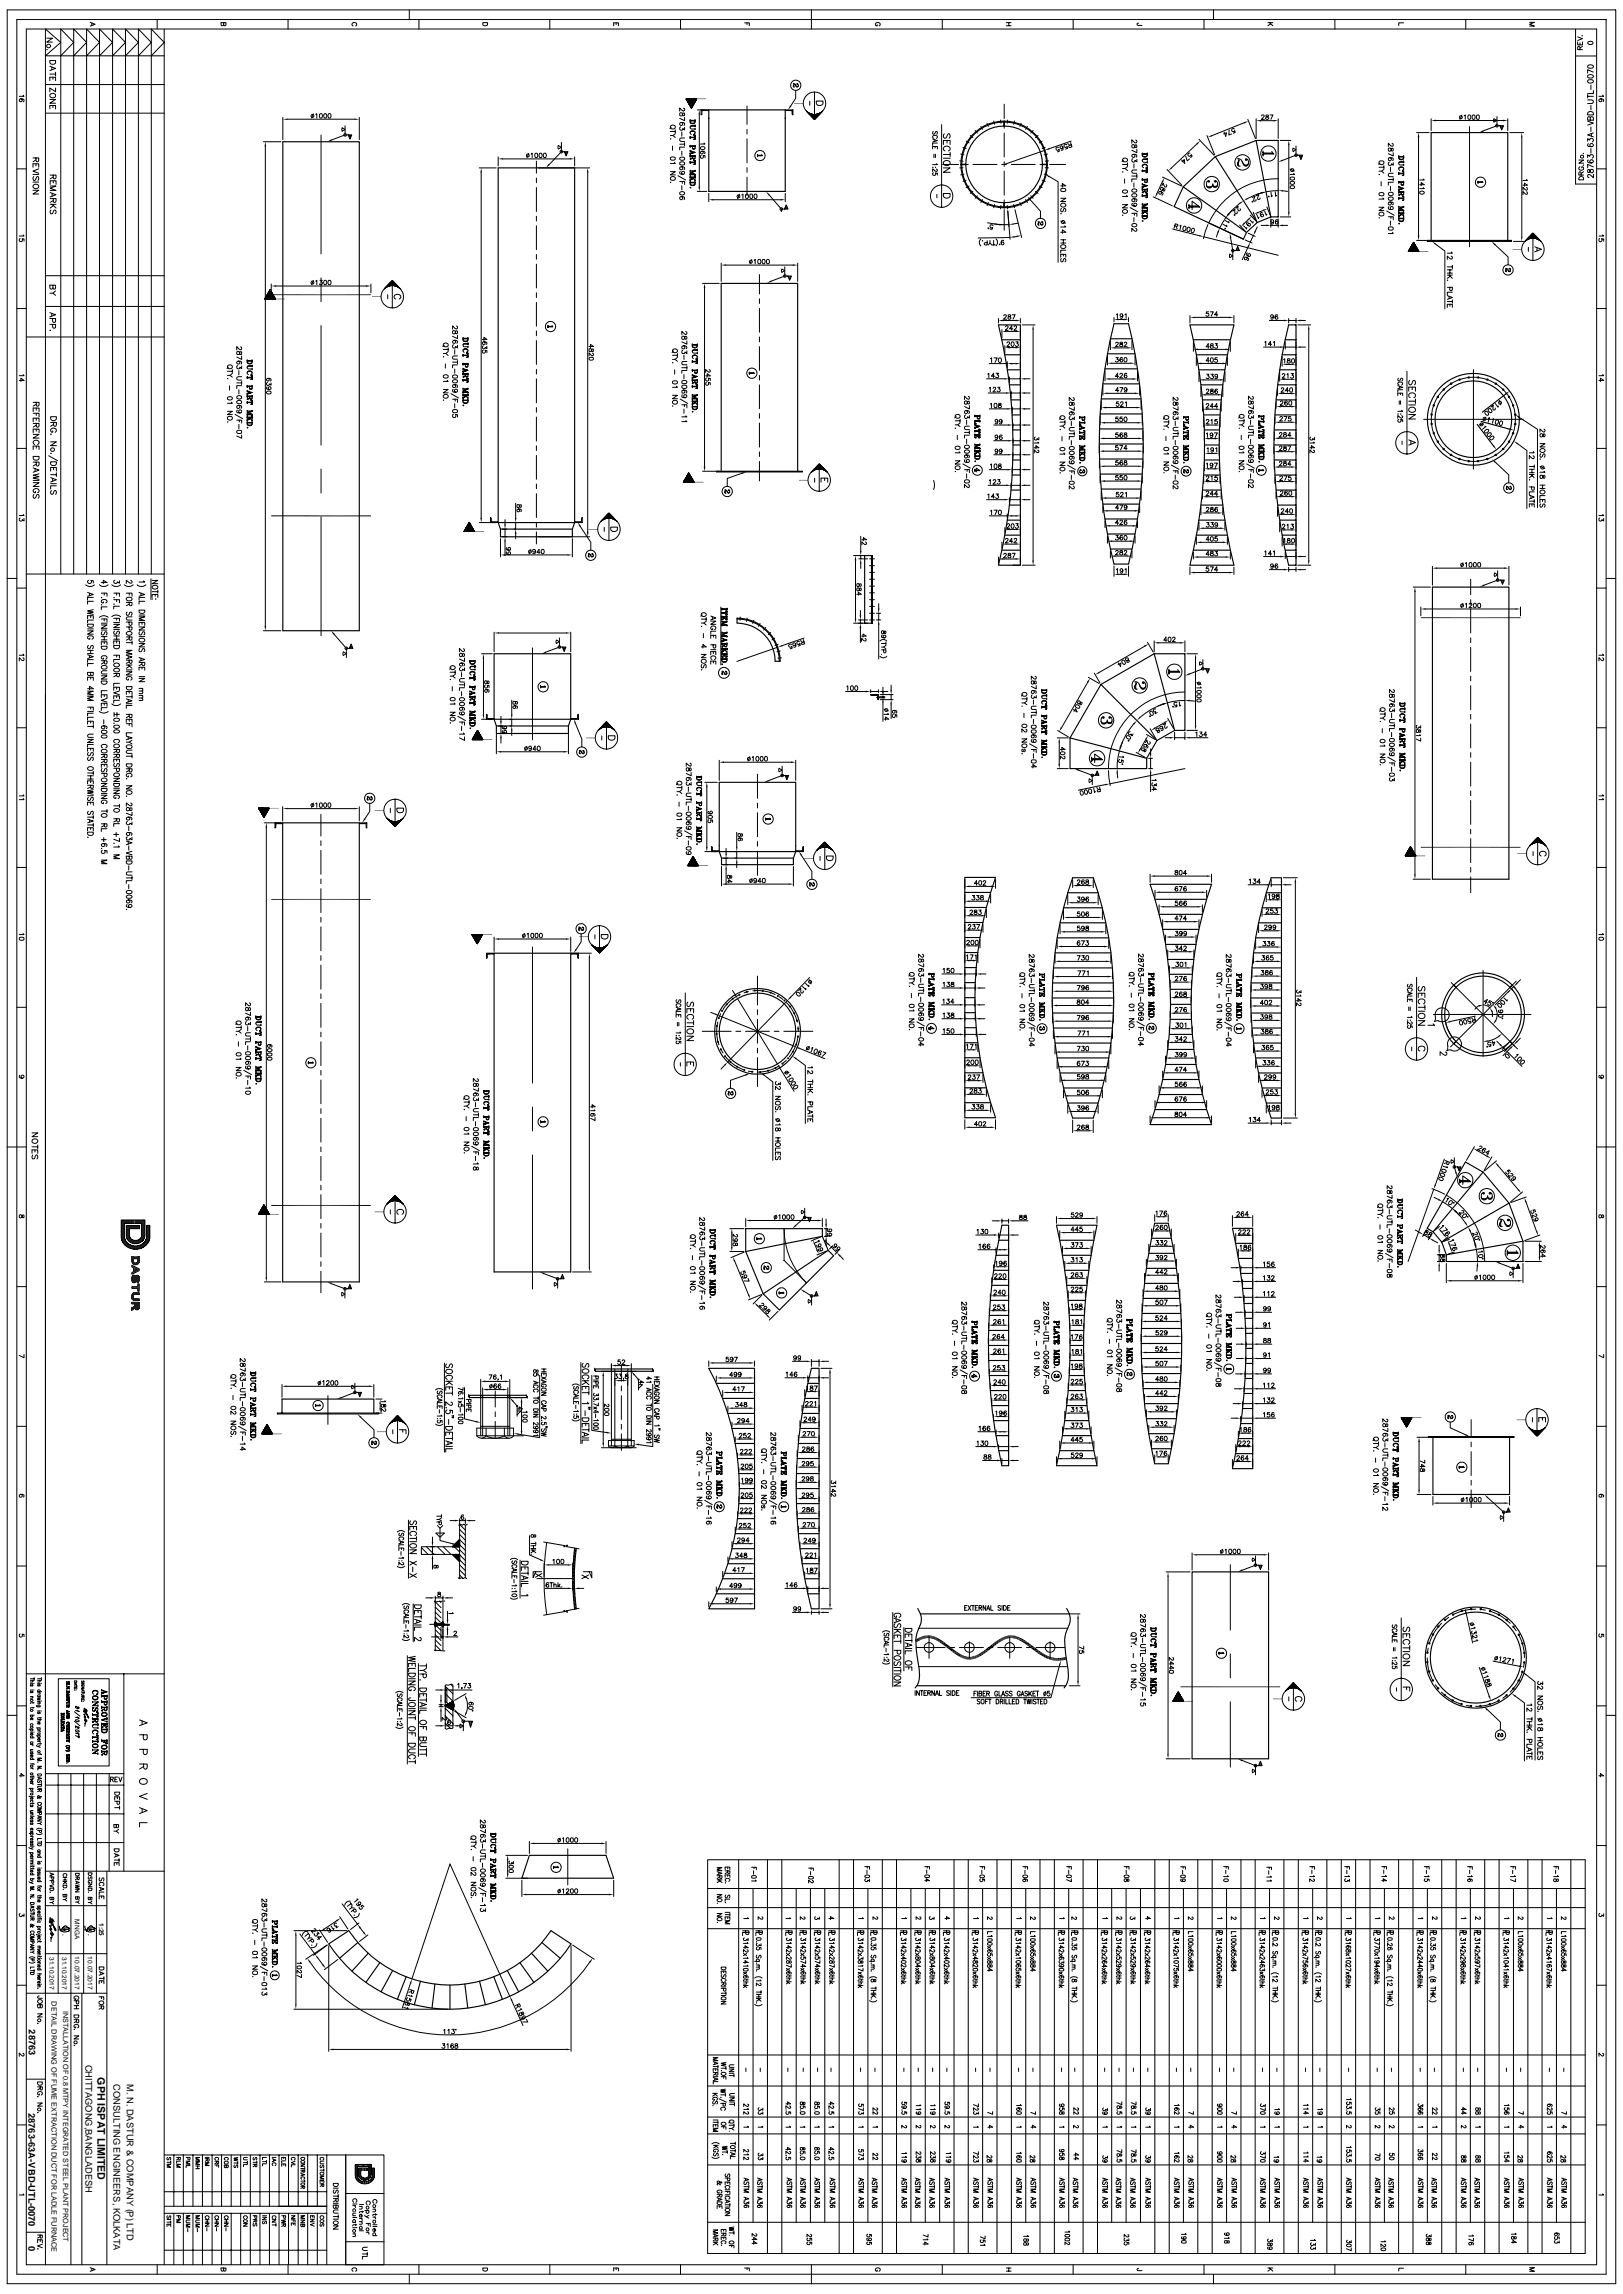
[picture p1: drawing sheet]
<svg xmlns="http://www.w3.org/2000/svg" width="841mm" height="1189mm" viewBox="0 0 841 1189" stroke-linecap="round" stroke-linejoin="round" font-family="sans-serif">
<defs><g id="words">
<text font-size="5.5" x="51" y="1077" transform="rotate(90 51 1077)">GPH ISPAT LIMITED</text>
<g font-size="4.8">
<text x="15" y="1052" transform="rotate(90 15 1052)">28763</text>
<text x="44" y="1070" transform="rotate(90 44 1070)">CHITTAGONG,BANGLADESH</text>
<text x="59" y="1080" transform="rotate(90 59 1080)">CONSULTING ENGINEERS, KOLKATA</text>
<text x="66" y="1080" transform="rotate(90 66 1080)">M. N. DASTUR &amp; COMPANY (P) LTD</text>
<text x="15" y="1095" transform="rotate(90 15 1095)">28763-63A-VBD-UTL-0070</text>
<text x="15" y="1164" transform="rotate(90 15 1164)">0</text>
</g>
<text font-size="3.8" x="27" y="1037" transform="rotate(90 27 1037)">DETAIL DRAWING OF FUME EXTRACTION DUCT FOR LADLE FURNACE</text>
<text font-size="3.7" x="33" y="1042" transform="rotate(90 33 1042)">INSTALLATION OF 0.8 MTPY INTEGRATED STEEL PLANT PROJECT</text>
<g font-size="3.4">
<text x="39" y="995" transform="rotate(90 39 995)">MNGA</text>
<text x="51" y="996" transform="rotate(90 51 996)">1:25</text>
<text x="39" y="1014" transform="rotate(90 39 1014)">10.07.2017</text>
<text x="45" y="1014" transform="rotate(90 45 1014)">10.07.2017</text>
<text x="26" y="1014" transform="rotate(90 26 1014)">31.10.2017</text>
<text x="32" y="1014" transform="rotate(90 32 1014)">31.10.2017</text>
</g>
</g></defs>
<g fill="none" stroke="#000" stroke-width=".59">
<path d="M367 57h40v42h-40zM147 73h39v254h-39zM504 70a22 22 0 0 1 16-7v2a20 20 0 0 0-20 20h-2a22 22 0 0 1 6-15zM520 63a22 22 0 0 0-22 22M520 63a22 22 0 0 1 23 22h-3a20 20 0 0 0-20-20zM520 63a22 22 0 0 1 22 22M651 73l8 39M651 73h11v39h-3M651 73l-21 8M498 85h2a20 20 0 0 0 20 20v3a22 22 0 0 1-22-23zM498 85a22 22 0 0 0 22 22M542 85a22 22 0 0 1-22 22"/>
<path d="M613 97l33 23M613 97l-5 10 36 17M630 81l22 34M630 81l-17 16M520 105a20 20 0 0 0 20-20h3a22 22 0 0 1-23 23zM626 116l18 8M652 115l-6 5M659 112l-7 3M646 120l-2 4M740 125h43h-43zM742 125v-56h39v56M519 176h10"/>
<path d="M575 176h12M577 168h8a258 258 0 0 1 0 124h-8a258 258 0 0 1 0-124zM617 168h22a258 258 0 0 0 0 125h-22a261 261 0 0 0 0-125zM618 176h20M666 176h6M668 168h4v125h-4a258 258 0 0 1 0-125zM521 184h8M522 192h7M523 199h6M572 199h19M573 191h16M574 183h14"/>
<path d="M620 184h16M621 192h14M622 199h12M662 199h10M663 192h9M664 184h8M752 199h.1M761 195v1zM524 207h5M525 215h4M570 215h22M571 207h20"/>
<path d="M623 207h10M624 215h8M661 215h11M661 207h11M742 219v1zM743 210h.1M745 205v1zM748 202h.1M765 220l9 11M768 218l14 4M780 204l-12 10M785 220h.1"/>
<path d="M785 215h.1M525 223h4M525 238h4M525 231h4M570 230h22M570 238h22M570 222h22M624 223h8M624 238h8M624 231h8M660 231h12M660 223h12"/>
<path d="M660 238h12M743 224v1zM745 229h.1M748 232v1zM752 236h.1M756 238h1zM766 239h.1M770 238h1zM775 236h.1M779 232v1zM782 229h.1M784 224v1z"/>
<path d="M371 244l45 1zM374 244v-97h39v97M524 254h5M525 246h4M570 246h22M571 253h20M623 254h10M624 246h8M661 246h11M661 254h11M258 271l1 3v4h38v-4l1-3M258 271v-184h40v184"/>
<path d="M258 271h40M259 274h38M521 277h8M522 270h7M523 262h6M572 261h19M573 269h16M574 277h14M620 277h16M621 270h14M622 262h12M662 262h10"/>
<path d="M663 270h9M664 277h8M448 288h4v35h-4zM452 288v35M452 300h.1M452 296h.1M452 297h.1M452 293h.1M452 289h.1M452 290h.1M519 285h10M525 293h4v-125h-12a261 261 0 0 1 0 125h12"/>
<path d="M575 285h12M618 285h20M666 285h6M452 318h.1M452 314h.1M452 315h.1M452 310h.1M452 311h.1M452 307h.1M452 303h.1M452 304h.1M742 304h40v152h-40z"/>
<path d="M382 320a23 23 0 0 1 22 23h-2a20 20 0 0 0-20-20zM382 321a22 22 0 0 1 22 22M452 321h.1M452 322h.1M598 339l11 40M598 339h16v40h-5M598 339l-28 16M451 360h4v3v-3zM570 355l30 29M570 355l-16 27M256 373l1 3v4h38v-4l1-3M256 373v-34h40v34"/>
<path d="M256 373h40M257 376h38M455 361h.1M455 362h.1M609 379l-9 5M554 382v16h40v-5M554 382l40 11M600 384l-6 9M146 426h40v238h-40zM373 441l1 4v3h37v-3l1-4M373 441v-36h39v36M373 441h39"/>
<path d="M374 445h37M500 455h16a187 187 0 0 0 0 124h-16zM556 455h11a188 188 0 0 1 0 124h-11a188 188 0 0 1 0-124zM596 458h32a188 188 0 0 0 0 125h-32a188 188 0 0 0 0-125zM659 455h5v124h-5a188 188 0 0 1 0-124zM500 463h13M500 470h11M500 478h9M549 478h24M551 470h20M553 463h16M599 466h26"/>
<path d="M601 474h22M652 478h12M654 470h10M656 463h8M256 494h40v165h-40zM500 486h8M500 494h7M547 494h29M548 486h27M602 482h19M604 489h16M605 497h14"/>
<path d="M650 494h14M651 486h13M500 517h5M500 501h6M500 509h5M545 517h32M545 509h32M546 502h30M606 505h12M606 513h11M648 517h16M648 509h16"/>
<path d="M649 502h15M782 512l2-1a21 21 0 0 0-31 0l1 1-1-1a22 22 0 0 0 0 30l1-1-1 1a21 21 0 0 0 31 0l-2-1M783 512l1-1a21 21 0 0 1 0 30l-1-1M500 525h5M500 533h6M545 525h32M546 533h30M606 536h12M606 528h11M607 521h10M648 525h16M649 533h15"/>
<path d="M500 548h8M500 556h9M500 540h7M547 541h29M548 548h27M549 556h24M602 559h19M604 552h16M605 544h14M650 541h14M651 548h13M652 556h12"/>
<path d="M500 564h11M500 571h13M551 564h20M553 572h16M599 575h26M601 567h22M654 564h10M656 572h8M769 607l-10-5-19 35 3 1M769 607l-26 31M769 607l13 17M519 635h4v125h-4a281 281 0 0 1 0-125z"/>
<path d="M547 635h21a281 281 0 0 0 0 125h-21a278 278 0 0 0 0-125zM598 634h7a281 281 0 0 1 0 125h-7a281 281 0 0 1 0-125zM639 637h10v124h-10a281 281 0 0 0 0-124zM743 638l4 6M782 624l-35 20M782 624l7 19M386 649l9 22M426 641l-40 8M426 641v-4h-40v12M426 641l3 7M429 648l3 3-28 28-9-8M429 648l-34 23"/>
<path d="M515 658h8M516 651h7M517 643h6M549 643h18M551 651h14M552 658h12M594 657h16M595 650h13M597 642h10M640 644h9M642 652h7M643 660h6"/>
<path d="M747 644l2 6M789 643l-40 7M789 643v11h-40v-4M513 674h10M514 666h9M553 666h10M554 674h8M592 673h19M593 665h18M644 668h5M645 676h4M512 697h11"/>
<path d="M512 689h11M513 682h10M554 682h8M554 689h8M554 697h8M591 696h21M591 688h21M592 681h20M645 683h4M645 691h4M646 699h3M308 709h30"/>
<path d="M309 711h29M367 709h24v125h-24a131 131 0 0 0 0-125zM371 717h20M419 717h5M420 709h4v125h-4a251 251 0 0 1 0-125zM512 705h11M513 713h10M554 713h8M554 705h8M591 704h21M592 712h20M592 720h19"/>
<path d="M645 714h4M645 707h4M144 732h52v1h-52zM146 732v-7h48v7M243 723h30M243 724h30M374 725h17M377 733h14M416 733h8M417 725h7M513 721h10M514 728h9"/>
<path d="M515 736h8M523 721h.1M523 728h.1M523 736h.1M552 736h12M553 728h10M554 721h8M593 727h18M594 735h16M643 738h6M644 730h5M645 722h4"/>
<path d="M379 740h12M381 748h10M382 756h9M413 756h11M414 748h10M415 740h9M516 744h7M517 752h6M523 744h.1M523 752h.1M549 752h18M551 744h14"/>
<path d="M595 743h13M597 751h10M640 753h9M642 746h7M740 745h45zM743 745v30h39v-30M383 764h8M383 779h8M383 771h8M413 771h11M413 764h11M413 779h11"/>
<path d="M381 795h10M382 787h9M413 787h11M414 795h10M298 802a130 130 0 0 0 0 32M299 802a116 116 0 0 0 0 32M374 818h17M377 810h14M379 803h12M415 803h9M416 810h8M417 818h7"/>
<path d="M618 815h39v96h-39zM371 826h20M419 826h5M476 834l1 3a9 9 0 0 1-1 7 34 34 0 0 0 0 18 13 13 0 0 1-2 13M477 836h77M553 834l1 3a9 9 0 0 1-1 7 34 34 0 0 0 0 18 13 13 0 0 1-2 13M753 836v1zM757 835h1zM762 834h1zM767 834h1zM772 835h.1M776 837h1z"/>
<path d="M781 839v1zM739 856h1v1zM740 851l1 1zM742 847h1zM745 843h.1M784 843h1h-1zM787 847h.1M789 851v1zM790 856v1zM475 874h77M739 861l1 1zM740 866h1z"/>
<path d="M742 871h1zM745 875h.1M748 878l1 1zM784 875h1h-1zM787 871h.1M789 866v1zM790 861v1zM752 881h1zM757 883h1zM762 884h1zM767 884h1h-1zM772 883h.1"/>
<path d="M776 881l1 1zM274 962h40l4 11h-48zM170 1007l11-6a63 63 0 0 0 104 0l11 6a75 75 0 0 1-126 0zM185 1007l-9 8M191 1012l-9 10M197 1017l-7 10M269 1017l8 10M275 1012l9 10M281 1007l9 8M203 1021l-6 11M210 1024l-4 12M218 1027l-3 12"/>
<path d="M225 1028l-1 13M233 1029v12M241 1028l1 13M248 1027l4 12M256 1024l4 12M263 1021l6 11"/>
<circle cx="756" cy="197" r=".3"/>
<circle cx="766" cy="196" r=".3"/>
<circle cx="771" cy="197" r=".3"/>
<circle cx="775" cy="199" r=".3"/>
<circle cx="742" cy="215" r=".3"/>
<circle cx="763" cy="217" r="24"/>
<circle cx="763" cy="217" r="20"/>
<circle cx="779" cy="202" r=".3"/>
<circle cx="782" cy="206" r=".3"/>
<circle cx="784" cy="210" r=".3"/>
<circle cx="761" cy="239" r=".3"/>
<circle cx="393" cy="534" r="22"/>
<circle cx="393" cy="534" r="20"/>
<circle cx="769" cy="526" r="20"/>
<circle cx="749" cy="839" r=".4"/>
<circle cx="765" cy="859" r="24"/>
<circle cx="765" cy="859" r="26"/>
<circle cx="781" cy="879" r=".4"/>
</g>
<g fill="none" stroke="#000" stroke-width=".52">
<path d="M4 5h833v1179h-833zM9 10h823v1169h-823zM14 15h813v1159h-813zM24 15v1159M24 15l7 7-7 7h61M24 20h3l-3 2h3M47 12l2 1-2 1M48 12v1M81 10v5M85 15v282M116 12v1h1v-1h-2v1h1M149 10v5"/>
<path d="M183 13a.9 .9 0 0 1-1-1 .9 .9 0 0 1 1 0h1a.9 .9 0 0 1 1 0 .9 .9 0 0 1-1 1M212 5v5M217 10v5M250 12h3v1a1.3 1.3 0 0 1-2 0 1.3 1.3 0 0 1-1 0zM285 10v5M318 13v-1h2v1M319 12v1M353 10v5M386 12h2v1M387 12v1M420 5v10M455 13a.9 .9 0 0 1-1 0 .9 .9 0 0 1 1-1 .9 .9 0 0 1 1 0 .9 .9 0 0 1 0 1"/>
<path d="M488 10v5M521 12h3M521 13h3M523 12v1M556 10v5M590 12h-1v1h3M624 10v5M629 5v5M657 12h3M658 12l2 1M658 12l-1 1M692 10v5"/>
<path d="M727 12h-2v1M760 10v5M793 12h2l-2 1 2 1h-2M816 15v80h11M818 19l2 1-2 1M820 18v1M24 26h.1M26 31h3a1.6 1.6 0 0 1-1 2 1.6 1.6 0 0 1-2 0zM26 34l3 1-3 2M26 38h3M27 35v1M29 37v2"/>
<path d="M31 29l7-7-7-7v282M38 29l7-7-7-7v282M45 29l7-7-7-7v282M52 29l6-7-6-7v282M58 29l7-7-7-7v282M65 29l7-7-7-7v282M72 29l6-7-6-7v282M78 29l7-7-7-7v282M816 29h11M818 22v1h2v-1M819 26v-1l-1-1v2h2M819 22v1"/>
<path d="M820 24l-1 1M11 51a.8 .8 0 0 1 1 1 1.1 1.1 0 0 1-2 1 1 1 0 0 1 0-2l2 1v1M12 49v1h-2M24 44h61M24 59h61M26 42v-2h3v2M26 52h3l-3 1h3M26 56v-1h3v1M27 40v1M27 55v1M29 46v2l-3-2v2M162 59l-1 2"/>
<path d="M164 59v2M352 59a1.3 1.3 0 0 1 2 0 1.3 1.3 0 0 1 0 1l1-1h-1a1.1 1.1 0 0 1 0 1 1.1 1.1 0 0 1-2 0zM354 56l1 1-1 1-2-2v2M356 51h.1M356 52h.1M356 51v1zM356 52v-1v1M356 51v1M356 51v2M356 51v2zM357 53v-2v2M357 51v2z"/>
<path d="M357 54v-3v3M357 51v3M357 51v3zM357 55v-4v4M358 51v4M358 51v4zM358 51v5M358 51v5zM358 56v-5v5M359 56v-5v5M359 55v-4v5M359 51v5"/>
<path d="M359 51v4M359 55v-4v4M359 51v3M359 54v-3v3M360 54v-3v3M360 51v3M360 51v2M360 53v-2v2M360 51v2zM360 51v1M361 52v-1v1M361 51v1z"/>
<path d="M361 51v1M361 52h.1M361 51h.1M361 57h6h-3l-1 2v-2M362 59v38M366 51l-10 1M387 55v9M407 57h4v2l-1-2zM411 43h1l1 2a.9 .9 0 0 0 1-1 .9 .9 0 0 0-1-1M411 43v2v-1v1h1M411 54h5M412 44l1 1 1-1"/>
<path d="M412 47v4l-2 4M413 45h.1M413 43h.1M418 58l4 4 4-4M418 58h.1M419 58h.1M419 58v1M419 59h.1M420 59h.1M420 52v3M420 59v1zM420 59v1"/>
<path d="M420 59v1v-1M421 59v1zM421 59v2zM421 59v2M422 59v3zM422 48a6 6 0 0 1 5 8 6 6 0 0 1-10 1 6 6 0 0 1 4-9h1v14M423 59v2M423 59v2zM423 52h3v2a1.9 1.9 0 0 1-1 1 1.9 1.9 0 0 1-2-1zM423 59v1M424 59v1zM424 59v1v-1"/>
<path d="M424 60v-1v1M424 59v1M424 59h.1M425 59h.1M425 58v1M425 58h.1M426 58h.1M520 54v7M656 60a1 1 0 0 1 1 1 1 1 0 0 1 0 1l-1-1 1-1zM658 60h2l-1 2M758 60l-2 2M829 51h1a1 1 0 0 1 0 2 .8 .8 0 0 1-1-1 1.1 1.1 0 0 1 1-1 1.1 1.1 0 0 1 1 2"/>
<path d="M830 49l1 1h-2M136 73h10M137 76v248M147 61v11M149 62h35M166 70v62M177 66l2 1-2 1zM179 65v5l-7 3M179 70h3l-1 2-1-2M186 61v11M274 79l-1 3M275 80l1-1v3"/>
<path d="M289 75l2 1-2 1zM290 78h1v1h-1zM291 74v5l-6 6M291 79h3l-1 2-1-2M348 72h.1M347 68h3M348 66l-1 1M348 76v2M349 70l1 1M350 69l-1 1h-2M350 67v2M352 75h3"/>
<path d="M353 66a.9 .9 0 0 0-1 1 .9 .9 0 0 0 1 0 .9 .9 0 0 0 1 0h1v-1M353 63a1.1 1.1 0 0 1 1 2 1 1 0 0 1-2 0 .8 .8 0 0 1 1-1h2l-1 1M353 68v3M353 78v2M355 61v2l-3-2M355 72h-2h-1l1 1h2M355 76h-3v2M355 74v2M358 62v1a1.3 1.3 0 0 0 1 1 1.3 1.3 0 0 0 1-1v-1M358 63l1 1 1-1M358 69l1-1 1 1M358 78h.1"/>
<path d="M358 62h2M358 63h2M358 62h.1M358 71h2M358 78v1M358 79v1M358 76h2M358 78l2 1-2 1 2-1M358 63h.1M358 71v1M358 64h2M358 68h2"/>
<path d="M359 76v1h1v-2h-2v1h2M359 77h1M360 69l-1 1a.9 .9 0 0 0 1-1 .9 .9 0 0 0-1-1 1 1 0 0 0-1 1 1 1 0 0 0 0 1M360 70h-1h1v2h-1h1M360 79l-2 1M360 65v1v-1h-2v1v1h2M360 63h.1M360 65h-2M360 65l-2 1M360 67h.1M360 62h.1M360 66v1"/>
<path d="M360 71h-2v1M360 71v-1v1M360 72h.1M364 78a.7 .7 0 0 1 0 1 .7 .7 0 0 1-1 1 1 1 0 0 1 0-2h2v1v1M365 74v1h-2M387 67v2M387 72v12M393 80v1M421 60v-1v1M421 61v-2v2M422 61v-2v3M422 62v-3v3"/>
<path d="M423 61v-2v2M483 72l3 1-3 1M483 77v-1h3v1M484 68v2l1-2 1 1-1 1M484 72a.8 .8 0 0 1-1-1 .8 .8 0 0 1 1-1h1a.8 .8 0 0 1 1 1 .8 .8 0 0 1-1 1M484 80v2M484 72v1M485 76v1M485 80v2M486 74h-3v1M488 65v42a6 6 0 0 1-5-8 6 6 0 0 1 9-1 6 6 0 0 1-3 9h-1M489 75v-2h3v2"/>
<path d="M489 69v1v2l1-1 1-1 1-1v1v2M490 78a1.3 1.3 0 0 1-1-1 1.3 1.3 0 0 1 1-1h1a1.3 1.3 0 0 1 1 1 1.3 1.3 0 0 1-1 1M491 73v1M492 79v2M498 80h2M499 76l2 1M501 73l1 1M503 70l1 1M505 68l1 1M508 66l1 1M511 64l1 2M515 63v1"/>
<path d="M518 62l1 2M520 64v2M520 69v12M522 62v2M526 63l-1 1M529 64l-1 2M532 66l-1 1M535 68l-1 1M538 70l-1 1M540 73l-1 1M542 78l-22 7M542 76l-2 1"/>
<path d="M543 80h-2M549 77a1 1 0 0 0-2 0 .8 .8 0 0 0 1 1 .8 .8 0 0 0 1-1v1l-1 1M551 76v1a.7 .7 0 0 1-1 0 .7 .7 0 0 1-1-1 .7 .7 0 0 1 1 0l1 2h-1M553 75a.8 .8 0 0 0-1 0 .8 .8 0 0 0 0 1 .8 .8 0 0 0 1 0v1h-1M553 74l1 1M555 74v2h-1l1-1M555 73l-11 4M587 75a1.1 1.1 0 0 1 1 0 1.1 1.1 0 0 1 0 1h1v-1h-1a1.1 1.1 0 0 1 0 1 1.1 1.1 0 0 1-1 0zM587 80a.8 .8 0 0 1 1 1 .8 .8 0 0 1-1 0 .8 .8 0 0 1 0-1h2v1M589 73v1h-1l-2-2v2M589 77v2l-3-1M592 80h2"/>
<path d="M592 80h.1M592 80v1a1.4 1.4 0 0 0 1 0 1.4 1.4 0 0 0 2 0l-1-1M594 80h1M595 80h-3M617 79a.8 .8 0 0 0-1 1 .8 .8 0 0 0 0 1 .8 .8 0 0 0 1-1l1 1-1 1M620 75l-13 12M621 72l8 8M625 70l4 10M634 68l1 3 1-2h-2M637 67v3l1-1M640 67a1 1 0 0 0-2 0 .8 .8 0 0 0 1 1 .8 .8 0 0 0 1 0v1h-1M645 64l-17 6"/>
<path d="M647 62l4 10M651 62v10M653 63h7M654 60h1l-1 2h1M654 79h6M654 78v3M654 79h1M655 80h5M655 80h-1M659 78l1 2h-6M662 62v10M663 73h6"/>
<path d="M668 75v35M670 77l2 1-2 1zM671 80h1v1h-1zM672 76v4l-7 3M719 77a1.3 1.3 0 0 1 2 0 1.3 1.3 0 0 1 0 1h1v-1h-1l-1 1h-1zM721 74l1 1v1l-3-2v2M722 79v2l-3-1M734 69h7M735 71v51M742 62v6M744 62h35M759 60v2"/>
<path d="M761 66v62M774 62h2l-2 1zM775 65h1v1h-1zM776 60v5l-7 3M776 65h3l-1 2-1-2M781 62v6M782 69h8M789 71v52M821 79l-1 1M9 88h5M17 82h3v2h-1v-2M17 87v-2h3v2"/>
<path d="M17 99h3l-3 2h3M17 94h3M17 90h3M18 91l-1 1 1 2 1-3 1 1v2M19 83l-2 1M19 85v1M20 88l-3 1 3 1M26 91h3v2l-1-1v-1M26 96v-2h3v2M26 96h3l-3 2 3 1h-3M26 100l3 1-3 1M28 92l-2 1"/>
<path d="M28 94v1M248 87h9M249 89v179M258 81v5M261 82h34M278 84v6M278 92v3M278 97v13M279 87h27M298 81v5M305 89v187M348 94h.1"/>
<path d="M347 89h3l-3 2h3M349 84l1 1h-3M351 91l4 2M352 94h3v2M353 89h-1a1.1 1.1 0 0 0 1 1 1.1 1.1 0 0 0 1-1 .8 .8 0 0 0-1 0 .8 .8 0 0 0 1 1M353 86a1.1 1.1 0 0 1 1 2 1 1 0 0 1-2 0 .8 .8 0 0 1 1-1h2l-1 1M353 96v2M354 94v1M358 97h.1M358 88v1M358 93v1v-1M358 94h2v1a1.4 1.4 0 0 1-1 1 1.4 1.4 0 0 1-1-1z"/>
<path d="M358 95l1 1 1-1M358 81h2M358 80v1M358 84h.1M358 90v1M358 92h.1M358 84h2M358 91h2M358 90h.1M358 92h2M358 95h2M358 89h2h-2l2 1h-2"/>
<path d="M358 90h2M358 96h2M358 82v1M359 92l1 1M359 82h1M359 82l-1 1 1-1M359 92l-1 1M359 93h-1h1M359 83h1v2h-1h1M360 83h.1M360 92h.1M360 80v2h-1v-1"/>
<path d="M360 93h.1M360 88v1l-2 1M360 90v1M360 81h.1M360 84v-1v1M360 85h.1M360 88v1M361 99h5M363 80a1 1 0 0 0 0 2 .8 .8 0 0 0 1 0 .8 .8 0 0 0 0-1h1v1M387 87v2M387 92v9M393 80h2"/>
<path d="M393 80h.1M393 81h2M393 81h.1M395 80v1h-2M484 87h.1M484 90a.8 .8 0 0 0 0 1 .8 .8 0 0 0 1 0 .8 .8 0 0 0 0-1h1v1M485 87h.1M485 88h1a.7 .7 0 0 1-1 1 .7 .7 0 0 1-1 0l-1-1v1M485 85h1h-3M488 85h9M489 87h3l-3 2h3M489 80h3"/>
<path d="M489 82h3M497 83l2 1M499 87h-2M499 85h3M500 90l-2 1M501 93l-2 1M502 96l-1 1M504 99l-1 1M504 85h13M519 85h3M520 84v2M520 89v12"/>
<path d="M524 85h12M537 99l1 1M539 96l1 1M539 85h2M540 93l2 1M541 90l2 1M542 87h1M543 83l-1 1M544 92l4 2v42M544 85h8M550 96h2l-1-1v2M582 89h.1"/>
<path d="M582 85h2M582 83l-1 1M583 93v2M583 87l1 1M584 86l-1 1h-1M584 84v2M586 91h3M587 82a1 1 0 0 0 0 2 .9 .9 0 0 0 1-1l1 1v-1M588 85v2M588 95v2M589 88h-2l-1 1 1 1h2M589 93h-3v1"/>
<path d="M589 90v2M592 81h1h2M592 86l1-1 2 1M592 96h3l-3 1M592 88v1M592 95v1M592 96v1M592 93h2M592 93h.1M592 97h.1M592 98h2M592 98h.1"/>
<path d="M592 88h3M592 89h3M592 81h2M592 83h2M592 85h2M592 99v1M593 96v1M593 94h1h1M593 99l-1 1 3-1M593 94h1M594 100h.1M594 88h1v1h-1h1"/>
<path d="M594 87h1h-1a.9 .9 0 0 0 1-1 .9 .9 0 0 0-1-1 1.1 1.1 0 0 0-2 0 1.1 1.1 0 0 0 0 2h1M594 96l-2 1M594 93v2l-1-1v-1M594 98v2l-1-2M594 82l1 1M594 88h1M594 93h1M594 98l1 1M595 82h-2l-1 1 1 1h1M595 83h-3M595 84h.1M595 93h-3v1"/>
<path d="M595 82h-1M595 98h-3M595 88h-1h1M595 89h-1M595 93h-1M595 98h-1M601 99a.7 .7 0 0 1 1 1 1 1 0 0 1-2 0 .7 .7 0 0 1 1-1l1 1v1M602 97l1 2h1l-1-1h-1zM602 94l-2 6M602 92l10 4M604 96h1l-1 1-1-2-1 1M605 88l7 8"/>
<path d="M612 83l2 2v-2l-2 1M614 81l1 2 1-1M626 97h2M626 94h1a1.8 1.8 0 0 0-2 2 1.8 1.8 0 0 0 3 1v-2M627 94h.1M629 97h2M630 94h.1M630 94a1.7 1.7 0 0 1 1 2 1.7 1.7 0 0 1-2 1l-1-1M631 96l-1 1-1-1h-1l-1 1h-2v-1M637 93h.1M641 82l2 1 2 3a1.9 1.9 0 0 0 2-2 1.9 1.9 0 0 0-1-2v1M642 82v4"/>
<path d="M642 86v-3l-1 3h2M644 84l1 2 2-1M645 86h1M646 83h.1M659 100v2v-1M661 99v3l1-1M662 93a40 40 0 0 0-36 22M662 99h-6M665 99h2M669 88l2 1M670 90h1h-2M672 80h3l-1 3-1-3"/>
<path d="M715 87h2M715 90h.1M715 84l-1 1M716 94v2M716 89l1 1M717 88l-1 1h-1M717 86v2M719 93h3M720 84a.9 .9 0 0 0-1 1 .9 .9 0 0 0 1 1 .9 .9 0 0 0 1-1l1 1v-2M720 82a.8 .8 0 0 1 1 1 .8 .8 0 0 1-1 0 .8 .8 0 0 1 0-1h2v1M721 87v2M721 97v2"/>
<path d="M722 90h-2l-1 1h1l2 1M722 94h-3v2M722 92v2M725 81v1a1.4 1.4 0 0 0 1 1 1.4 1.4 0 0 0 1-1v-1M725 82l1 1 1-1M725 87h1h1M725 97h.1M725 82h2M725 81h2M725 90h2M725 89v1M725 94v1"/>
<path d="M725 98v1M725 90h.1M725 95h2M725 98h2h-2M725 100h2M725 94h2M725 97l2 1h-2M725 95h.1M725 87h2M726 97v1M726 95v1l1-1M726 100v1h1v-2h-2v1"/>
<path d="M726 96h1M727 89v2M727 88a.9 .9 0 0 0 0-1 .9 .9 0 0 0-1 0 1.1 1.1 0 0 0-1 0 1.1 1.1 0 0 0 0 1M727 89v1M727 84h.1M727 95h.1M727 84h-2v1h2M727 84h-2M727 85v1zM727 94v2h-1v-1M727 83v1M727 90v1"/>
<path d="M727 91h.1M736 96h2l-2-1v1M738 93h-2M738 97v1h-2M766 94h2M766 94v1M766 94h.1M766 95h.1M768 94l1 1h-3M789 96h2l-1-1v1M791 97v1l-2-1v2M791 99v1v1l-2-2v2"/>
<path d="M791 93v1h-2M818 83h3l-3 2h3M818 92h2l1 1h-3zM819 86a.9 .9 0 0 0-1 1 .9 .9 0 0 0 1 1h1a.9 .9 0 0 0 1-1 .9 .9 0 0 0-1-1v1M819 91v-2h-1v2h3M821 85l-1 1M821 89l-2 1M827 88h5M26 103h3v2h-1v-2M26 106h3M26 109v1v1h1l1-2h1v2M27 100v2"/>
<path d="M27 106l2 2M28 104l-2 1M28 107l-2 1M278 112v3M278 117v12M353 102a.8 .8 0 0 1 1 1 1 1 0 0 1-2 0 .8 .8 0 0 1 1-1h2l-1 1M367 100v5M370 104h34M383 101l-1 2M384 101h1v2M399 101l6 7v2M405 108h3l-1-2-1 2"/>
<path d="M407 100v5M485 101v2M489 100h3v1a1.8 1.8 0 0 1-1 2 1.8 1.8 0 0 1-2-2zM506 101l-1 2M509 103l-1 2M512 115l6 1M512 118v1zM512 105l-1 2M515 117a1 1 0 0 0-2 0 .8 .8 0 0 0 0 1 .8 .8 0 0 0 1 0v1h-1M515 116h8M515 106v2M519 106l-1 2"/>
<path d="M520 104v2M520 109v10M522 106v2M523 117l-1-8 1 15M525 106l1 2M526 109l3 14M528 116h-3M528 105l1 2M531 103l1 2M534 104l5 5v4M534 101l1 2M538 115h1l1 2a.9 .9 0 0 0 0-1 .9 .9 0 0 0 0-1"/>
<path d="M538 115v2v-2v1v1M539 116h1M540 115h.1M550 111h.1M550 103h2l-2 1h2M550 115l2 1M550 108v2l2-2v1v1M552 117v1h-2M582 106h2l-2 2h2M582 112h.1M584 101v1h-2M586 108l4 2"/>
<path d="M586 111h3v1M587 105l-1 1a1.2 1.2 0 0 0 2 1 1.2 1.2 0 0 0 1-1 .8 .8 0 0 0-1 0 .8 .8 0 0 0 0 1M587 103a.8 .8 0 0 1 1 1 .8 .8 0 0 1-1 0 .8 .8 0 0 1 0-1h2v1M588 113v2M588 111v1M589 118v1l-1 1-2-2v2M592 114v1zM592 106h.1M592 113h1h2M592 109h2M592 109v1l3-1M592 101v1"/>
<path d="M592 105v1M592 107v1M592 101h3M592 102h3M592 101h.1M592 109h.1M592 112h.1M592 114h.1M592 106h3l-3 1 3 1h-3M592 102h.1M592 108h2M592 108h.1"/>
<path d="M592 108h3M592 112h3M592 113h2M593 109l1 2M593 110l-1 1 1-1M594 110l-2 1v-1v1M594 100l1 1M594 108h.1M594 109h1M594 112h.1M594 112l1 1a1.4 1.4 0 0 1-2 0 1.4 1.4 0 0 1-1 0v-2l3 1M595 101l-1-1h1v2h-1h1"/>
<path d="M595 111h.1M595 105v1l-3 1M595 108h.1M595 109h-1M595 110v1M595 102h-1M595 106h-1M595 112h-1M598 102l9 5M608 119l13 3M609 117h1l-1-1-1 2M610 117v2"/>
<path d="M611 117h1l-1 2M616 107h6l-4-3v5M616 107h5M616 106v2M616 106v1M616 106l1 1M616 107v1M617 107l-1 1M626 116l-2 8M634 116l2 1M635 118v1zM635 114l2 1"/>
<path d="M635 113l-3 5M639 109l1-1v3l1-1M640 111v1zM640 108l2-1v2h1v-1M642 105l-5 6 1-2M642 117l3 3M644 117l2 2v-1M647 114l-2 2M647 115a1.1 1.1 0 0 0-1 2 1.1 1.1 0 0 0 2 0 .7 .7 0 0 0-1-1 .7 .7 0 0 0 0 1M648 114l1 2v-1M648 111l3 4M649 102h1v2l1-1"/>
<path d="M649 104v1zM649 110l2 4M651 101h1v2h1M651 111l1 2M651 101l3-1-7 3M652 118l-2 2M654 117h2M654 110a1 1 0 0 0-1 1 1.1 1.1 0 0 0 2 1 .7 .7 0 0 0-1-1 .7 .7 0 0 0-1 1M655 109l-3 1M655 109l1 3 1-1M657 107l1 5M657 102h1z"/>
<path d="M659 113v5M659 117h3M660 115a.7 .7 0 0 1-1 0 .7 .7 0 0 1 0-1 .7 .7 0 0 1 1 0v2h-1M662 114a1.1 1.1 0 0 0-1 1 1.1 1.1 0 0 0 1 1 .7 .7 0 0 0 0-1 .7 .7 0 0 0-1 0M662 113v5M663 112h6M665 117h2M715 113h.1M715 107h2l-2 2h2M717 103h-2M719 109l3 3M719 112h3v2"/>
<path d="M720 107h-1a1.4 1.4 0 0 0 2 2 1.1 1.1 0 0 0 1-2 1.1 1.1 0 0 0-2 1 .8 .8 0 0 0 1 1M720 105a.8 .8 0 0 1 1 1 .8 .8 0 0 1-1 0 .8 .8 0 0 1 0-1h2v1M721 115v2M721 112v1M725 116h.1M725 107h.1M725 113h2v1a1.3 1.3 0 0 1-1 1 1.3 1.3 0 0 1-1-1zM725 114l1 1 1-1M725 107v1M725 110v1M725 111v1M725 109h2"/>
<path d="M725 109h.1M725 110h2M725 111h2M725 110h.1M725 113h2M725 107h2l-2 1 2 1h-2M725 109v1M725 103h2M725 111h.1M725 113v1M725 114h2M725 101h.1"/>
<path d="M726 111l1 1M726 100l-1 1M726 101h1M726 111l-1 1 1-1M726 111l-1 1M727 102v2M727 111h.1M727 113v1M727 112h.1M727 107h.1M727 109v1M727 110v1"/>
<path d="M727 103l-2-1v1h2M727 102h.1M727 103h.1M727 107l-2 1M727 110h.1M10 124a.9 .9 0 0 0 0 1 .9 .9 0 0 0 1 0 .9 .9 0 0 0 0-1h1v1M12 122h-2M278 132v2M278 137v12M374 136v10M376 137h35M390 135l-1 2"/>
<path d="M391 135v-1v3M405 139l2 1-2 1zM407 138v5l-7 3M413 136v10M508 124a2.4 2.4 0 0 0 0 3M509 125h.1M512 125v2h-2v-1h2M513 125v1l1 1M513 126l-1 1M515 125v2M516 127h-2M516 124a2.4 2.4 0 0 1 0 3"/>
<path d="M518 127h.1M520 125a1.1 1.1 0 0 0-1 1 1.1 1.1 0 0 0 1 1 .7 .7 0 0 0 0-1 .7 .7 0 0 0-1 0M523 123h-16M527 123h-1M550 120h2l-1-1v2M550 133v-1h2v1M550 124h2M550 126h2M550 134v2h1l1-2v1v1M551 124v2M551 132v1M552 130h-2v1"/>
<path d="M624 123l38 9M631 120l-1 3M637 132l2 1h-2zM638 123l1 7v5M638 129h1v1h-1zM639 130h3l-1-2-1 2M645 124l4 2M646 133a.7 .7 0 0 1 0 1 .7 .7 0 0 1-1 0 .7 .7 0 0 1 0-1l2 1v1h-1M646 131a1.1 1.1 0 0 0 1 2 1.1 1.1 0 0 0 1-1 .7 .7 0 0 0-1 0 .7 .7 0 0 0 0 1M647 121l3 1M647 128l-3 7M649 122l-1 4"/>
<path d="M722 120v1h-3M730 130h10M730 130h.1M730 129v1M730 129v1zM730 129v1v-1M731 129v1v-1M731 128v2M731 128v2v-2M731 128v2zM731 127v3M731 127v3v-3"/>
<path d="M732 127v3zM732 127v3v-3M732 127v3M732 126v4v-3M732 126v4v-4M732 126v4M733 126v4v-4M733 126v4zM733 126v4M733 127v3zM733 127v3v-3M733 127v3"/>
<path d="M734 127v3M734 127v3zM734 128v2zM734 128v2v-2M734 125h7M734 128v2M734 128v2v-1M734 129v1zM734 129v1M735 129v1zM735 129v1M735 130h.1"/>
<path d="M744 127l5 3v30M750 138h3M750 140h3M751 140v2M752 133l1 1h-1l-2-1v1M752 131h1h-3M753 137v2M775 127l6 6v4M780 139h1l1 2a.9 .9 0 0 0 1-1 .9 .9 0 0 0-1-1M780 139l1 2M781 140h1h1M782 139h.1"/>
<path d="M784 129h5M784 125h6M790 125l4-4 5 4M790 125h.1M790 125h1M791 125h-1M791 125h.1M791 124v1M791 124h.1M792 124h.1M792 123v1zM792 123v1"/>
<path d="M792 128v2M792 123v1v-1M793 123v1M793 123v1zM793 122v2zM793 122v2M793 122v2v-2M793 122v1zM794 122v1zM794 122v1v-1M794 121v2M794 121v2z"/>
<path d="M794 121v2v-2M794 123v12a6 6 0 0 1-5-8 6 6 0 0 1 10-2 6 6 0 0 1-3 10h-2M795 121v2zM795 121v2M795 121v2v-1M795 122v1zM795 123v-1v2M795 128l4 1-4 2M795 122v2M795 122v2zM796 122v2M796 124v-2v2"/>
<path d="M796 123v1M796 123v1zM796 123v1v-1M796 128v2M797 123v1zM797 123v1M797 124h.1M798 124h.1M798 125h.1M829 124a.9 .9 0 0 0 0 1 .9 .9 0 0 0 1 0 .9 .9 0 0 0 0-1h1v1M830 122h1h-2M9 160h5"/>
<path d="M24 143h61M24 159h61M26 152h1M27 148l1 1v1l1-2h-3v2h1v-1M29 151l-2 1 2 1M137 155h11M137 155h.1M137 154v1zM138 154v1zM138 154v1M138 154v1v-1M138 153v2z"/>
<path d="M138 153v2M139 153v2v-2M139 152v3v-3M139 152v3M139 152v3zM139 151v4v-4M139 151v4M140 151v4M140 151v4zM140 150v5v-4M140 150v5M140 150v5z"/>
<path d="M140 150v5v-5M140 151v4v-4M141 151v4v-4M141 153h51M141 147v8M141 152v3zM141 152v3v-3M141 152v3M141 153v2v-2M142 153v2M142 153v2v-2M142 154v1v-1"/>
<path d="M142 154v1M143 155h.1M143 148h47M162 145l-1 3M164 146v-1v3M166 145h1l-1 1a.8 .8 0 0 1 1 1 .8 .8 0 0 1-1 0M166 144v12M192 147v5M193 154h4M199 150l4-5 4 5M199 150h.1M199 149h.1"/>
<path d="M200 149h.1M200 148h.1M201 148v1zM201 148v1M201 149v-1v1M201 148h.1M201 153v2M201 147v1M201 147v1zM202 147v1zM202 147v1M202 147v1v-1"/>
<path d="M202 146v2M202 146v2zM203 146v2zM203 146v2v-2M203 146v2M203 145v3zM203 146v14a6 6 0 0 1-5-9 6 6 0 0 1 10-1 6 6 0 0 1-3 9l-2 1M203 145v3M204 146v2zM204 146v2M204 146v2v-2M204 148v-2v2"/>
<path d="M204 146v2v-1M204 147v1zM205 147v1M205 147v1v-1M205 147v1zM205 155a1.3 1.3 0 0 1-1-1 1.3 1.3 0 0 1 2-1 1.3 1.3 0 0 1 2 1 1.3 1.3 0 0 1-1 1M205 148v-1v1M205 148h.1M206 148h.1M206 148v1zM206 148v1M206 148v1v-1"/>
<path d="M206 149h.1M207 149h.1M207 150h1M278 152v2M278 157v12M364 147h9M365 149v93M394 142v10M394 155v2M394 160v12M406 143h1v1h-1zM407 143h3l-1 2-1-2"/>
<path d="M750 145h.1M750 149h3l-1 2-1-1v-1M750 153l3 1-3 1M750 159v-1h3v1M750 142h3M750 143h3M750 156h3M751 143l2 1M751 154v1M751 158v1M752 143l-2 1M753 151h-3v2"/>
<path d="M753 155v2M780 141l1-2-1 2h1M782 141h.1M827 160h5M14 175h71M26 162l3 1-3 1M26 165h3v2h-2v-2M26 168h3v2h-2v-2M26 171h.1M27 162v2M125 180v1l-2-1v1M166 169v62"/>
<path d="M230 179l-1 1M235 172l1-1v2h1v-1l-1-1v2h-1zM235 179a.9 .9 0 0 0-1 1 .9 .9 0 0 0 1 0 .9 .9 0 0 0 1 0h1v-1M235 176a.8 .8 0 0 1 1 1 .8 .8 0 0 1-1 1 .8 .8 0 0 1 0-1h2v1M236 169h1v1l-2-1v2M237 174v1l-2-1M240 175h2v1a1.4 1.4 0 0 1-1 1 1.4 1.4 0 0 1-1-1zM240 176l1 1 1-1M240 175h.1M240 176h2M240 177h2M242 178h.1"/>
<path d="M242 178h-2M242 178h-1l-1 1v1h2M242 178l-2 1M242 180v-1v1M242 175h.1M250 176h2l-1-1v2M250 179a1 1 0 0 0 0 2 .8 .8 0 0 0 1-1l1 1v-2M251 177a.8 .8 0 0 1 0 1 .8 .8 0 0 1-1 0 .8 .8 0 0 1 0-1h2v1M278 172v2M278 177v12M284 169h2M284 169v1"/>
<path d="M284 169h.1M286 169h1h-3M305 180h3l-2-2v2M353 174h1l2 2v-1l-1-1a1 1 0 0 1 0 2 1 1 0 0 1-2 0zM354 179a.8 .8 0 0 1 1 1 .8 .8 0 0 1-1 1 .8 .8 0 0 1-1-1 1.3 1.3 0 0 1 2-1 1.3 1.3 0 0 1 1 2M355 172h1v1h-1l-2-1v1M356 177v1l-3-1M359 178v1a1.4 1.4 0 0 0 1 1 1.4 1.4 0 0 0 1-1v-1M359 179l1 1 1-1M359 179h2M359 178v1M359 179h.1"/>
<path d="M359 180h2M361 179h.1M361 178v1M394 175v2M394 180v12M517 165v2M519 171v4M520 166h6M520 164l1-1v1l-1 1h2M521 179v4M521 169h1l-1 2h1M522 172h4"/>
<path d="M522 178l1-1v1l-1 2h1M522 163v1l2 1a.7 .7 0 0 1-1 0 .7 .7 0 0 1-1-1h2v-1zM525 163h1l-1 2M525 170h-2l1-1v2M526 169a.7 .7 0 0 1 1 0 .7 .7 0 0 1 0 1l-2 1h2M526 177h2l-1 1a.8 .8 0 0 1 1 1 .8 .8 0 0 1-1 1 .8 .8 0 0 1-1-1M529 165v2M529 171v4M529 179v4M530 168h6M535 171v119M575 177v4"/>
<path d="M577 165v2M578 178h1l-1 2h2M579 163v2M580 166h2M580 177v1l2 1a.7 .7 0 0 1-1 1 1 1 0 0 1 0-2h1zM582 163a.7 .7 0 0 1-1 1 .7 .7 0 0 1 0-1 .7 .7 0 0 1 1 0v1l-1 1h-1M583 178v-1l1 1-2 2h2M583 163h1v2M585 165v2M587 177v4M617 164v3M618 177v5"/>
<path d="M619 164h18M626 162h-1v1a.8 .8 0 0 1 1-1 1 1 0 0 1 0 2 .8 .8 0 0 1-1-1M627 180h-2l1-2v2M627 162h2l-1 2M627 178v1a1 1 0 0 1 2 0 1 1 0 0 1 0 1h-1a.8 .8 0 0 1-1-1 .8 .8 0 0 1 1 0l1-1zM630 178h1l-1 1a.8 .8 0 0 1 1 1 1 1 0 0 1-2 0M631 163h-2l2-1v2M638 177v5M639 164v3M655 180h8M655 177h1v2M658 166h7"/>
<path d="M659 178h-2l1-1v2M660 164a.7 .7 0 0 1-1 0 .7 .7 0 0 1 0-1 .7 .7 0 0 1 1 0v2h-1M660 177v2M662 163a1 1 0 0 0-1 1 1 1 0 0 0 1 1 .7 .7 0 0 0 0-1 .7 .7 0 0 0-1 1M666 177v4M666 180h6M668 165v2M668 166h4M672 165v2M672 177v4M673 168h6M674 166h2"/>
<path d="M674 180h2M678 171v119M10 197h2l-1-1v2M12 194v1h-2M118 196h.1M118 192h2M118 190v1M119 200v2M119 195h1M120 194l-1 1h-1M120 192v1M123 198h2"/>
<path d="M123 182a1.3 1.3 0 0 1 1 0 1.3 1.3 0 0 1 1 2v-1l-1-1a1.1 1.1 0 0 1 0 2 1.1 1.1 0 0 1-1 0zM123 189a.9 .9 0 0 0 0 1 .9 .9 0 0 0 0 1 .9 .9 0 0 0 1-1l1 1v-1M124 187a.8 .8 0 0 1 0 1 .8 .8 0 0 1-1 0 .8 .8 0 0 1 0-1h2v2M124 192v2M125 185v1l-2-1M125 195h-2v1v1h2M125 200h-2v1M125 198v1M128 186v2a1.3 1.3 0 0 0 1 1 1.3 1.3 0 0 0 2-1v-2M128 188h1h2M128 193h1h2M128 195v1"/>
<path d="M128 187h3M128 187h.1M128 200h.1M128 196h3M128 188h2M128 193h2M130 195h1M130 194a1 1 0 0 0 1-1 1 1 0 0 0-1-1 1.1 1.1 0 0 0-2 1 1.1 1.1 0 0 0 1 1M130 187h1M130 190h1M131 190h-3M131 190h.1"/>
<path d="M131 195h.1M131 190v-1l-3 1v1h3M131 191h.1M131 195v2h-1l1-1M131 187h.1M131 187h-1M131 191v1M131 189l-1 1M131 196l-3-1v1M131 196l-1 1M131 200h-1M139 198a.8 .8 0 0 0-1 1 .8 .8 0 0 0 1 1 .8 .8 0 0 0 1-1v1v-2"/>
<path d="M139 196a.7 .7 0 0 1 1 1 1 1 0 0 1-2 0 .7 .7 0 0 1 0-1h2v1M230 185h.1M230 181h2M231 189v2M231 183l1 1M232 197v1h-2M232 182l-1 1h-1M232 180v2M235 188h2M235 199a.8 .8 0 0 1 1 1 .8 .8 0 0 1-1 1 1 1 0 0 1 0-2l2 1v1M236 181v3M236 191v2"/>
<path d="M237 184h-2v1v1h2M237 189h-2v2M237 187v2M240 182l1-1 1 1M240 191v1M240 188v1h2M240 184h2M240 184v1l2-1M240 193v1M240 184h.1M240 197h.1M240 193h.1"/>
<path d="M240 191l2 1h-2M240 189h2M240 189h.1M240 194h2M240 197h2M240 181h2M240 195h.1M241 191v1M241 190h1M241 194l-1 1v1M242 195h.1M242 183h.1"/>
<path d="M242 182v1a.9 .9 0 0 0 0-1 .9 .9 0 0 0 0-1h-1a1 1 0 0 0-1 1 1 1 0 0 0 1 1M242 192l-2 1M242 196h.1M242 189h.1M242 183v1M242 196v1M242 183v2M242 188v2h-1v-1M242 193v2h-1v-1M242 195h-1l-1 1M242 196v2v-1M242 197h-2v1"/>
<path d="M242 185h.1M242 198h.1M250 181a1 1 0 0 0 0 2 .8 .8 0 0 0 1 0 .8 .8 0 0 0 0-1h1v1M278 191v3M278 196v13M305 181h1l1 1v-1l-1 1h-1zM307 183l1 1h-1l-2-1v1M349 188h.1M348 184h3M349 182l-1 1M350 192v2M350 186l1 1"/>
<path d="M351 185l-1 1h-2M351 183v2M353 191h3M354 182a.9 .9 0 0 0-1 1 .9 .9 0 0 0 1 0 .9 .9 0 0 0 1-1l1 1v-1M354 184v2M354 194v2M356 187h-2l-1 1 1 1h2M356 192h-3v1M356 190v1M359 185l1-1 1 1M359 194v1M359 197h2"/>
<path d="M359 191v1M359 195v1M359 197v1M359 200v1M359 192h2M359 200h.1M359 187h2M359 194l2 1-2 1M359 197h.1M359 184h2M359 198v1M360 193h1"/>
<path d="M360 198h-1v1M360 198h1M361 199v2M361 186a.9 .9 0 0 0 0-1 .9 .9 0 0 0-1-1 1.1 1.1 0 0 0-1 0 1.1 1.1 0 0 0 0 2M361 186v1v-1v2M361 195l-2 1 2-1M361 199v1M361 181v1M361 197h.1M361 181h-2M361 182v-1h-2v1v1h2M361 181l-2 1"/>
<path d="M361 183h.1M361 191v2h-1v-1M361 197v2l-1-1v-1M361 198h-1l-1 1M361 188h-2M361 187h-2v1M361 187v-1v1M361 188h.1M361 192h.1M361 200v-1v1M366 195h2l-2-1v1M366 196a.9 .9 0 0 0 0 1 .9 .9 0 0 0 1 0 .9 .9 0 0 0 0-1h1v1"/>
<path d="M366 198a.8 .8 0 0 0 0 1 .8 .8 0 0 0 1 1 1 1 0 0 0 0-2h1v1M367 192h1v1l-2-2v2M388 193v1M388 193h.1M388 193h3M388 194h.1M389 193h2M390 193l1 1h-2M394 195v2M394 199v13M511 196h10M512 194v-1v3"/>
<path d="M513 188h9M513 186l1-1v3M515 185h2l-1 3M515 195h-1l1-2v3M516 193h1v1a1 1 0 0 1 0 2 .8 .8 0 0 1-1-1M522 187v4M523 196h6M523 195v4M523 180h3M525 188h1M529 187v4M529 195v4"/>
<path d="M531 196h3M572 200v5M573 192v5M574 184v5M575 196h12M576 188h10M578 180h6M578 185h1v1a.8 .8 0 0 1 0 1 .8 .8 0 0 1-1 0M580 195h-2l1-2v3M580 194l1-1 1 1-2 2h2M582 186v-1a1.1 1.1 0 0 0-2 1 1.1 1.1 0 0 0 1 2 1 1 0 0 0 0-2 .7 .7 0 0 0-1 1M584 194l-1-1a1.1 1.1 0 0 0-1 2 1.1 1.1 0 0 0 2 0 .7 .7 0 0 0 0-1 .7 .7 0 0 0-1 1"/>
<path d="M588 184v5M589 192v5M591 200v5M620 185v4M621 181h14M621 193v5M622 188h12M624 197h8M625 194h1v1a.8 .8 0 0 1 0 1 .8 .8 0 0 1-1 0M627 187h-2l1-2v3M627 194h2l-1 1a.8 .8 0 0 1 1 1 1 1 0 0 1-2 0M631 185h-1l-1 1a1 1 0 0 1 2 0 1 1 0 0 1 0 2 1.1 1.1 0 0 1-2-1"/>
<path d="M631 195a.7 .7 0 0 1-1 0 .7 .7 0 0 1 0-1 .7 .7 0 0 1 1 0v2h-1M635 193v5M636 185v4M663 193v5M664 185v5M664 194h1a.7 .7 0 0 1 1 0 .7 .7 0 0 1-1 1l-1 1h2M665 186h1v2M666 197h3M667 194v2M667 189h2M667 186v1a1 1 0 0 1 1 0 1 1 0 0 1 0 1h-1l1-2zM669 194h1v1a.8 .8 0 0 1 0 1 .8 .8 0 0 1-1 0"/>
<path d="M672 185v5M672 193v5M724 200l3 1h-3M725 196v1l1-1h1l-1 1M725 200a.8 .8 0 0 1-1-1 .8 .8 0 0 1 1-1h1a.8 .8 0 0 1 1 1 .8 .8 0 0 1-1 1M729 192v43a6 6 0 0 1-5-8 6 6 0 0 1 9-1 6 6 0 0 1-3 9h-1M731 197l-1 1 1 1 2-2v1v1M764 192v51M829 197h2l-2-1v2M830 194l1 1h-2M17 209h3v1h-1v-1M17 213v-2h3v2"/>
<path d="M17 214h3v2M17 219v-2h3v2M17 219h3v2h-1v-2M19 210h-2M19 211v2M19 214v1M19 217v1M26 216h3v1a1.6 1.6 0 0 1-1 1 1.6 1.6 0 0 1-2-1zM26 219h3v2h-1v-2M28 220l-2 1M118 219h.1M118 213h2l-2 2h2"/>
<path d="M120 208v1h-2M122 215l4 2M123 218h2v1M123 213a1.1 1.1 0 0 0 1 1 1.1 1.1 0 0 0 1-1 .8 .8 0 0 0-1 0 .8 .8 0 0 0 0 1M124 210a.8 .8 0 0 1 0 1 .8 .8 0 0 1-1 1 1 1 0 0 1 0-2h2v2M124 202v2M124 220v2M124 218v1M128 203v-1v1M128 213h.1M128 218v2a1.4 1.4 0 0 0 1 1 1.4 1.4 0 0 0 2-1v-2M128 220h1h2"/>
<path d="M128 216v1h3v-1M128 219h3M128 204v1M128 205v1M128 208v1h3M128 200h3M128 204h.1M128 205h3M128 206h3M128 205h.1M128 208h3M128 208h.1"/>
<path d="M128 215h.1M128 218l1-1-1 1M128 219h.1M128 213h3l-3 1 3 1h-3M128 200v1M128 203h3l-3 1M128 215h3M128 216h2M128 206h.1M128 209h.1M128 215h2M128 216v1"/>
<path d="M129 207h-1M129 203v1M129 216l2 2M129 200l1 2 1-2h-3v1M129 201h2M129 206l-1 1M129 206h2M129 206l-1 1h1M130 202h.1M130 207h.1M130 217l-2 1v-1v1M130 200h1"/>
<path d="M130 206h1M130 216l1 1M130 219h1M131 200v1M131 206h.1M131 208h.1M131 219h.1M131 205l-1 2-1-1M131 208v2h-1l1-1M131 218h.1M131 208h-1h1M131 213h.1"/>
<path d="M131 215h.1M131 217v1M131 205h.1M131 205h-1M131 209v1M131 213l-3 1M131 219h-1M138 201a1.1 1.1 0 0 0 1 1 1.1 1.1 0 0 0 1-1 .8 .8 0 0 0-1 0 .8 .8 0 0 0 1 1M230 202h2l-2 2h2M230 207h.1M234 204l4 2M235 207h2v2"/>
<path d="M235 202a1.1 1.1 0 0 0 1 1 1.1 1.1 0 0 0 1-1 .8 .8 0 0 0-1 0 .8 .8 0 0 0 0 1M235 215a.9 .9 0 0 0 0 1 .9 .9 0 0 0 1 0 .9 .9 0 0 0 0-1h1v1M236 209v2M236 207v1M240 210h.1M240 201v1zM240 207v1a1.4 1.4 0 0 0 1 1 1.4 1.4 0 0 0 1-1v-1M240 208l1 1 1-1M240 205h2M240 203v1M240 204v1M240 205h.1"/>
<path d="M240 201h2l-2 1 2 1h-2M240 203h2M240 207h2M240 208h2M240 209h2M241 205l1 1M241 205l-1 1 1-1M242 205l-2 1v1M242 205h.1M242 201l-2 1h2M242 203v1M242 204v1"/>
<path d="M242 206v1M278 211v3M278 216v13M348 205h3l-3 2h3M349 210h.1M351 200v1h-3M352 207l4 2M353 210h3v1M354 205h-1a1.1 1.1 0 0 0 2 1 1.1 1.1 0 0 0 1-1 1 1 0 0 0-2 0 .8 .8 0 0 0 1 1M354 202a.8 .8 0 0 1 1 1 .8 .8 0 0 1-1 1 .8 .8 0 0 1-1-1 1.3 1.3 0 0 1 2-1 1.3 1.3 0 0 1 1 2M354 212v2M355 210v1"/>
<path d="M355 215l1 1h-3M355 218h1h-3M359 213h.1M359 205v-1v1M359 209v1v-1M359 210v1a1.4 1.4 0 0 0 1 1 1.4 1.4 0 0 0 1-1v-1M359 211l1 1 1-1M359 208h2M359 211h2M359 206v1M359 208v1M359 200h2"/>
<path d="M359 210v1M359 211h.1M359 205h2l-2 1h2h-2M359 207h2M359 212h2M360 208l1 2M360 209h-1M361 205l-2 1M361 209v1v-1M361 206v1M361 208v1M361 201h.1"/>
<path d="M361 210v1M361 211h.1M394 214v3M394 219v13M495 218h3M495 216v1M498 219l-2 1h-1M498 217v2M500 208a1.3 1.3 0 0 1 1 0 1.3 1.3 0 0 1 1 1v-1h-1a1.1 1.1 0 0 1 0 1 1.1 1.1 0 0 1-1 0zM500 215a.9 .9 0 0 0 0 1 .9 .9 0 0 0 1 1 .9 .9 0 0 0 0-1l1 1v-2M501 213a.8 .8 0 0 1 0 1 .8 .8 0 0 1-1 0 .8 .8 0 0 1 0-1h2v1M501 218v2"/>
<path d="M502 205a.7 .7 0 0 1 0 1 .7 .7 0 0 1 0 1l-2-2v2M502 210v2l-2-1M505 218v2h1l-1-1M505 216h2M505 218h2M505 215h2M505 220v1M505 215h.1M505 219v1M505 219l1 1M505 216h3M505 215v1"/>
<path d="M505 218v1M505 216h.1M505 218h3M505 218h.1M506 217h1h1M507 217h.1M507 218h1M508 215l-1 2-1-1M508 216h.1M508 218v1M512 204h9M513 201v2"/>
<path d="M513 212h9M513 209h1v2M515 201h1l-1 2h1M517 201h1v1a.8 .8 0 0 1 0 1 .8 .8 0 0 1-1 0M517 218a.7 .7 0 0 1-1 1 .7 .7 0 0 1 0-1 .7 .7 0 0 1 1 0v2l-1-1M518 209v1a1 1 0 0 1 1 0 1 1 0 0 1 0 1h-1a1.1 1.1 0 0 1 0-1 1.1 1.1 0 0 1 1 0zM519 218a.7 .7 0 0 1-1 1 .7 .7 0 0 1 0-1 .7 .7 0 0 1 1 0v2l-1-1M524 203v3M524 204h5M525 211v3M525 212h4M525 219v3"/>
<path d="M529 203v3M529 211v3M529 219v3M531 204h3M531 212h3M549 219h3M550 217h-1M552 220l-1 1h-2M552 218v2M554 209a1.1 1.1 0 0 1 1 0 1.1 1.1 0 0 1 1 1h1v-1h-1a1.1 1.1 0 0 1-1 1 1.1 1.1 0 0 1-1 0zM555 216a.9 .9 0 0 0-1 1 1 1 0 0 0 2 0h1v-1M555 214a.8 .8 0 0 1 1 1 1 1 0 0 1-2 0 .8 .8 0 0 1 0-1h3l-1 1"/>
<path d="M555 218v3M556 206a.7 .7 0 0 1 1 1 1 1 0 0 1-2 0l-1-1v2M557 211v2l-3-2M559 216h3M559 219h3M559 216h1M559 219h1M559 220h1M560 219l-1 1h1M560 219h-1M560 216h2M560 216l-1 1"/>
<path d="M560 219h2M561 217h1M561 218h1M562 216v1M562 219v1M562 219h.1M562 216v2h-1v-2M562 216h.1M570 215v5M571 208v4M573 219h16M573 211h16"/>
<path d="M574 204h14M579 216h-1v1a.8 .8 0 0 1 1 0 .8 .8 0 0 1 0 1 .8 .8 0 0 1-1 0M580 202h-2l1-1v2M580 208h-1l-1 1a1 1 0 0 1 2 0 .8 .8 0 0 1 0 1 1 1 0 0 1-2 0M580 201h2l-1 2M581 209l1-1v1l-1 2h1M582 216h-2v1a1 1 0 0 1 2 0 .8 .8 0 0 1-1 1 .8 .8 0 0 1-1 0M583 209l1-1v3M584 202a.7 .7 0 0 1-1 0 .7 .7 0 0 1 0-1 .7 .7 0 0 1 1 0v2h-1M591 208v4M592 215v5M603 219h3"/>
<path d="M604 216l-1 1M606 220l-2 1h-1M606 218v2M608 209l1-1 1 2v-1l-2 1zM608 216a.9 .9 0 0 0 0 1 .9 .9 0 0 0 1 0h1v-1M609 213a1 1 0 0 1 0 2 .8 .8 0 0 1-1 0 .8 .8 0 0 1 0-1h2v1M609 218v3M610 206a.8 .8 0 0 1 0 1 .8 .8 0 0 1-1 0l-1-1v2M610 211v2l-2-2M613 216h3v2h-1v-2M613 218v2h1h-1M613 216h3"/>
<path d="M613 216h.1M613 219h3M613 220h.1M613 216v1M613 219h.1M615 217h1M615 218h1M616 216h.1M616 219h.1M616 216v1M616 218v1h-3M622 200v6"/>
<path d="M623 208v5M624 216v5M625 205h6M625 210l1-1-1 2h1M625 218l1-1v1l-1 2h2M625 202h1l-1 2h2M626 212h4M627 202a1.1 1.1 0 0 1 2 1 1 1 0 0 1 0 1h-2v-1l2-1zM628 218v-1v3M629 211h-2l1-2v2M631 217h-1l-1 1a1 1 0 0 1 2 0 1 1 0 0 1 0 2 1.1 1.1 0 0 1-2-1M631 202a1.1 1.1 0 0 0-2 1 1.1 1.1 0 0 0 2 1 .7 .7 0 0 0 0-1 1 1 0 0 0-2 0"/>
<path d="M631 211h-2l2-2v2M632 216v5M633 208v5M634 200v6M642 218h3M643 216l-1 1M645 219l-2 1h-1M645 217v2M647 208h1l1 1v-1l-2 2zM647 215a.9 .9 0 0 0 0 1 .9 .9 0 0 0 1 0l1 1v-2M648 213a.8 .8 0 0 1 0 1 .8 .8 0 0 1-1 0 .8 .8 0 0 1 0-1h2v1M648 218v2"/>
<path d="M649 205a1 1 0 0 1 0 2 .8 .8 0 0 1-1 0l-1-2v2M649 210v2l-2-1M652 216h3M652 215v1h3M652 215v1M652 216h1M652 218h1M652 219v1M653 216h-1M653 219h2M654 217h1M655 216h.1"/>
<path d="M655 215l-1 2v-1M655 219v-1h-3v2h1l-1-1M655 215v1M655 218h.1M661 216v4M661 208v4M662 200v5M663 219h6M663 216h1l-1 2h2M664 208h1l-2 2h2M664 211h5M664 202v-1h1l-1 2h1"/>
<path d="M665 204h4M665 216h2l-1 2M667 208a1.1 1.1 0 0 0-1 1 1.1 1.1 0 0 0 1 1 .7 .7 0 0 0 0-1 .7 .7 0 0 0-1 0M668 202h-2l1-1v2M669 216h-1v1a.8 .8 0 0 1 1 0 .8 .8 0 0 1 0 1 .8 .8 0 0 1-1 0M672 200v5M672 208v4M672 216v4M725 215h.1M724 205v-1h3v1M725 217a1 1 0 0 0 0 2 .8 .8 0 0 0 1 0 1 1 0 0 0 0-2l1 1v1M725 208v2"/>
<path d="M725 200v1M726 204v1M726 208v2M726 215h.1M726 215l1 1a.7 .7 0 0 1-1 1 .7 .7 0 0 1 0-1l-2-1v2M726 213h1h-3M727 202h-3v1M730 203v-2h3v2M730 215h3l-3 2h3M730 208h3M730 210h3M731 206a1.3 1.3 0 0 1-1-1 1.3 1.3 0 0 1 1-1h1a1.3 1.3 0 0 1 1 1 1.3 1.3 0 0 1 0 1"/>
<path d="M732 201v1M733 207v2M738 217h51M769 220h-3M770 216l-1 2M771 217l1-1-1 3M773 211l1-1v2v1l1-2M773 217h1l-1 2M775 209l1 2v-1M777 207l1 3M787 216l10 6v41M9 232h5"/>
<path d="M17 237h3v1a1.7 1.7 0 0 1-1 1 1.7 1.7 0 0 1-2-1zM17 224v-2h3v2M17 225h3l-3 2h3M17 233v-2h3v2M17 239h3v3l-1-1v-2M18 230a1.2 1.2 0 0 1-1-1 1.2 1.2 0 0 1 2-1 1.1 1.1 0 0 1 1 1 1.1 1.1 0 0 1-1 1M19 222v1M19 231v1M19 220l-2 1M25 236l5 3M26 239h3v1a1.6 1.6 0 0 1-1 1 1.6 1.6 0 0 1-2-1zM26 229h3l-3 2h3"/>
<path d="M27 225h-1M27 235h-1M27 223v1a1.1 1.1 0 0 1-1-1 1.1 1.1 0 0 1 1-1h1a1.1 1.1 0 0 1 1 1 1.1 1.1 0 0 1 0 1M125 225v2l-2-1M128 222h.1M128 220h2M278 231v2M278 236v12M394 234v3M394 239v10M495 222h.1M495 239h3l-3 2h3"/>
<path d="M496 226v2M496 220l2 1M497 234l1 1h-3M500 224h2M500 238a1.1 1.1 0 0 0 1 2 1.1 1.1 0 0 0 1-2 .8 .8 0 0 0-1 1 .8 .8 0 0 0 0 1M501 236a.8 .8 0 0 1 0 1 .8 .8 0 0 1-1 0 .8 .8 0 0 1 0-1h2v1M501 228v2M502 221h-2v1v1h2M502 226h-2v1M502 223v2M506 239h.1M505 220h.1"/>
<path d="M505 230v1M505 236v1a1.4 1.4 0 0 0 1 1 1.4 1.4 0 0 0 2-1v-1M505 237l1 1 2-1M505 224h3M505 226h2M505 234h3M505 237h2M505 221v1M505 233v1M505 223h.1M505 225h2M505 225h.1"/>
<path d="M505 232h.1M505 239h.1M505 225v2h1l-1-1M505 230h3l-3 1 3 1h-3M505 225h3M505 232v1M505 226h.1M505 220l3 1-3 1 2-1M505 224h.1M505 232h3M505 234h.1M505 237h.1"/>
<path d="M505 227h1M505 236h3M506 238h1M506 220v1M506 226h1zM506 234l2 1M507 226h-1h1M507 234l-2 1M507 234l-2 1v1M507 221l-2 1M507 222l1 1M507 232h1"/>
<path d="M507 234h1M507 236h1M508 225v2h-1h1M508 226h.1M508 222v1M508 234h.1M508 237h.1M508 223l-1-1h1v2h-1h1M508 235h.1M508 223h-3v1M508 230v1M508 232v1"/>
<path d="M508 233v1M508 235v1M508 224h.1M508 226v1M508 227h-1M508 231h-2M508 230h.1M515 220h7M515 228h7M515 236h7M517 226a.7 .7 0 0 1-1 1 .7 .7 0 0 1 0-1 .7 .7 0 0 1 1 0v2l-1-1M517 233a.7 .7 0 0 1-1 1 .7 .7 0 0 1 0-1 .7 .7 0 0 1 1 0 1.2 1.2 0 0 1 0 1 1.2 1.2 0 0 1-1 1"/>
<path d="M519 226a1 1 0 0 0-1 1 1 1 0 0 0 1 0 .7 .7 0 0 0 0-1 .7 .7 0 0 0-1 1M519 233a.7 .7 0 0 1-1 1 .7 .7 0 0 1 0-1 .7 .7 0 0 1 1 0 1.2 1.2 0 0 1 0 1 1.2 1.2 0 0 1-1 1M525 220h4M525 235v2M525 236h4M525 227v3M525 228h4M529 227v3M529 235v2M531 220h3M531 228h3M531 236h3"/>
<path d="M536 232h2l-1-1v2M536 227a.8 .8 0 0 0 1 1 .8 .8 0 0 0 0-1l1 1v-1M538 233v1v1l-2-2v2M538 229v1h-2M549 223h.1M549 239h3l-3 2h3M550 226v2M551 221l1 1M551 235h1h-3M554 225h3M554 239a1.2 1.2 0 0 0 1 1 1.2 1.2 0 0 0 2-1 1 1 0 0 0-2 0 .8 .8 0 0 0 1 1M555 236a1.1 1.1 0 0 1 1 2 1 1 0 0 1-2 0 .8 .8 0 0 1 0-1h3l-1 1"/>
<path d="M555 228v3M557 222h-2h-1l1 1h2M557 226h-3v2M557 224v2M559 240h1zM559 221h.1M559 226v2h1M559 231h.1M559 237v1a1.4 1.4 0 0 0 2 1 1.4 1.4 0 0 0 1-1v-1M559 238l1 1 2-1M559 226h3M559 234h3"/>
<path d="M559 237h3M559 222v1l1-1M559 224h1M559 231v1M559 234v1M559 227l1 1M559 235h3M559 237h1M560 240h.1M560 231h2l-3 1 3 1h-2M560 224h2M560 233h2"/>
<path d="M560 233h.1M560 221l2 1-3 1M560 226h.1M560 226l-1 1M560 235h.1M560 234h.1M560 237l-1 1M560 237h2M560 226h-1M560 237h-1M560 238h2M560 221v1"/>
<path d="M560 227h1zM561 235l1 1M561 226v1M561 235l-2 1M562 223h-1h1v2M562 222h-3h3M562 223v1M562 226h.1M562 234h.1M562 235h.1M562 237h.1M562 226v1"/>
<path d="M562 237v1M562 226v2M562 236h.1M562 231l-2 1M562 233h.1M562 234v1M562 225h.1M562 227v1M562 231h.1M570 231v4M570 223v5M570 239v4"/>
<path d="M572 234h18M572 227h18M579 231h-1v1a.8 .8 0 0 1 1 0 .8 .8 0 0 1 0 1 .8 .8 0 0 1-1 0M579 239h-1v1a.8 .8 0 0 1 1 0 .8 .8 0 0 1 0 1 .8 .8 0 0 1-1 0M579 224h-1v1a.8 .8 0 0 1 1 0 .8 .8 0 0 1 0 1 .8 .8 0 0 1-1 0M580 231h2l-1 2M582 239a1.1 1.1 0 0 0-2 1 1.1 1.1 0 0 0 1 1 .8 .8 0 0 0 0-1 .8 .8 0 0 0-1 0M582 225v-1a1.1 1.1 0 0 0-2 1 1.1 1.1 0 0 0 1 2 1 1 0 0 0 0-2 .8 .8 0 0 0-1 1M583 239a1 1 0 0 1 1 1 1 1 0 0 1 0 1h-1a1.1 1.1 0 0 1 0-1 1.1 1.1 0 0 1 1-1zM583 224v1a1 1 0 0 1 1 0 1 1 0 0 1 0 2h-1a1.1 1.1 0 0 1 0-2 1.1 1.1 0 0 1 1 0zM584 232h-2l2-1v2M592 223v5"/>
<path d="M592 239v4M592 231v4M603 222h.1M603 239h3l-3 2h3M604 226v2M604 221l2 1M605 235h1h-3M608 225h2M608 239a1.2 1.2 0 0 0 1 1 1.2 1.2 0 0 0 1-1 .8 .8 0 0 0-1 0 .8 .8 0 0 0 1 1M609 236a1 1 0 0 1 0 2 .8 .8 0 0 1-1 0 1 1 0 0 1 0-2l2 1v1M609 228v2M610 221h-1l-1 1 1 1h1"/>
<path d="M610 226h-2v2M610 224v2M614 240h.1M613 221h.1M613 226h3v2h-1l1-1M613 231h.1M613 235v1M613 237h3v1a1.3 1.3 0 0 1-1 1 1.3 1.3 0 0 1-2-1zM613 238h1h2M613 224h3M613 222v1M613 224v1"/>
<path d="M613 232v1M613 222h3h-3M613 222h.1M613 226h3M613 226h.1M613 227v1v-1M613 233h.1M613 234h3M613 234l3 1M613 234h.1M613 237h.1M613 240h.1"/>
<path d="M613 226l1 2M613 231h3l-3 1 3 1h-3M613 234v1M613 233h3h-3M613 221l3 1h-3M613 220h1M614 238h2M614 221v1M614 227h1zM614 234l2 2M615 226l-1 1M615 235l-2 1"/>
<path d="M616 223h.1M616 226h.1M616 233h.1M616 234v1M616 237h-3M616 223v1M616 223v2h-1h1M616 234h.1M616 231l-2 1 2-1M616 223h-1h1M616 224h-3M616 224v1"/>
<path d="M616 225h.1M616 227v1M616 237h.1M624 224v4M624 239v5M624 232v4M625 225l1-1v3M626 232v2M626 220h4M627 227h2M627 235h2M628 225a.7 .7 0 0 1-1 1 .7 .7 0 0 1 0-1 .7 .7 0 0 1 1 0v1h-1"/>
<path d="M629 233a.7 .7 0 0 1-1 0 .7 .7 0 0 1 0-1 .7 .7 0 0 1 1 0l-1 2h-1M629 224h2l-1 3M630 232h1v2M632 232v4M632 224v4M632 239v5M642 222h.1M642 239h3l-3 2h3M643 226v2M643 220l2 1M644 234l1 1h-3M647 224h2"/>
<path d="M647 238a1.2 1.2 0 0 0 1 2 1.2 1.2 0 0 0 1-2 .8 .8 0 0 0-1 0 1.1 1.1 0 0 0 1 2M648 236a.8 .8 0 0 1 0 1 .8 .8 0 0 1-1 0 .8 .8 0 0 1 0-1h2v1M648 228v2M649 221h-1l-1 1 1 1h1M649 226h-2v1M649 223v2M652 221h3l-3 1M652 230v1M652 235h2l-2 1v-1v1M652 236v1h3v-1v1a1.4 1.4 0 0 1-1 1 1.4 1.4 0 0 1-2-1zM652 237l1 1 2-1M652 220v1"/>
<path d="M652 221v1M652 232v1M652 233v1h3v-1M652 226h3M652 223h3M652 224h3M652 223h1M652 225h3M652 225h1M652 227h1M652 232h.1M652 232h1"/>
<path d="M652 237h3M652 236l1 1M652 239h1zM653 239h.1M652 225v2h1l-1-1M652 231h3h-3l3 1h-3M652 223v1M652 222h.1M652 232h3M652 237h.1M653 224h-1M653 233h2"/>
<path d="M653 226h-1M653 234h2M653 234h-1M653 237h-1M653 238h2M653 221v1M653 226h1zM653 226h1M653 234l2 1M654 226h.1M654 234l-2 1M655 221l-3 1"/>
<path d="M655 226h.1M655 234h.1M655 237h.1M655 225v2h-1h1v-1M655 223h.1M655 223v2h-1h1v-1M655 235v1M655 230v1M655 232v1M655 223h-1h1M655 224h.1M655 225h.1"/>
<path d="M655 227h.1M655 231h-2M655 231l-2 1M655 236v1M660 232v3M660 224v4M660 239v4M663 234h6M663 227h6M663 240v-1h1l-1 2h1M663 232v-1l1 1-1 1h1M663 225v-1l1 1-1 2h1"/>
<path d="M665 239v1a1 1 0 0 1 1 0 1 1 0 0 1 0 1h-1l1-1v-1zM665 231v1a1 1 0 0 1 1 0 1 1 0 0 1 0 1h-1l1-1v-1zM665 224v1a1 1 0 0 1 1 0 1 1 0 0 1 0 1h-1l1-1v-1zM667 231h2l-1 2M669 226h-2l1-2v3M672 224v4M672 232v3M672 239v4M679 232h2l-1-1v2M679 227a.8 .8 0 0 0 0 1 .8 .8 0 0 0 1-1l1 1v-1M681 233v1v1l-2-2v2M681 229v1h-2"/>
<path d="M727 229v1M730 228l3 1-3 2M731 228v2M769 221h1l-2 1M775 240l7 6v4M786 230l5 3v31M794 236l1 1-1 1-2-2v2M795 234v1h-3M798 238h.1M798 230h3l-3 2h3M798 225h1l1 1 1-1h-1l-1 1h-1zM798 235v2h1l1-2 1 1-1 1"/>
<path d="M800 222l1 1-1 1-2-2v2M827 232h5M17 242l3 2-3 1M17 250h3l-3 2h3M17 249h3M18 256l-1 1 1 1 1-2 1 1v1M18 243v1M18 255a1.2 1.2 0 0 1-1-1 1.2 1.2 0 0 1 2-1 1.1 1.1 0 0 1 1 1 1.1 1.1 0 0 1-1 1M19 241l-2 1M20 246h-3l3 1-3 1h3M26 244v-2h3v2M26 248l3 1-3 1"/>
<path d="M26 246h3M26 251h3M27 254l-1 1 1 1h1l1-2v1v1M27 248v1M28 242v1M29 252h-3v1M29 245v2M166 243v12M278 251v2M278 256v12M354 250h11M354 250h.1"/>
<path d="M354 249v1zM354 249v1M355 249v1zM355 249v1M355 248v2M355 248v2zM355 248v2v-2M356 247v3zM356 247v3M356 246v4zM356 246v4v-4M356 246v4"/>
<path d="M357 246v4zM357 245v5v-5M357 245v5zM357 245v5M357 246v4M358 246v4zM358 246v4M358 247v3zM358 247v3M358 248v2zM359 248v2zM359 248v2"/>
<path d="M359 248v2v-2M359 249v1zM359 249v1v-1M359 249v1M359 250h.1M360 250h.1M364 244h9M376 254l1 2a.9 .9 0 0 0 1-1 .9 .9 0 0 0 0-1M376 254v2M376 255v-1v1v1M377 254v1h1M377 255h1"/>
<path d="M378 254h.1M384 245l-7 3v4M414 249h5M420 245l5-4 4 4M420 245h.1M421 245h-1M421 244h.1M422 243h.1M422 243v1zM422 243v1M422 243v1v-1M422 248v2"/>
<path d="M423 242v1zM423 243h.1M423 242v1v-1M423 242v1M424 241v2zM424 241v2v-1M424 241v2M424 241v2v-2M425 241v2zM425 241v14a6 6 0 0 1-6-9 6 6 0 0 1 10-1 6 6 0 0 1-3 9l-1 1M425 241v2M425 241v2v-2"/>
<path d="M425 250v-2h4v2M426 242v1zM426 242v1M426 242v1v-1M426 243v-1v1M427 243h.1M427 243v1M427 243v1zM427 248v1M428 244h.1M428 245h1M484 249v2v3"/>
<path d="M495 244h.1M499 240l4 3M500 243h2v2M501 246v2M501 243v1M502 251v1v1l-2-2v2M505 244h3l-2-1v2M505 244h2M505 244h.1M505 244v-1v1M511 259h10M512 256v2"/>
<path d="M512 252h9M513 249v2M513 243h9M513 241l1-1v3M515 249h1l-1 2h1M515 258h-1l1-2v2M516 256h1v1a.8 .8 0 0 1 0 1 .8 .8 0 0 1-1 0M517 249h1a1 1 0 0 1 0 2 .8 .8 0 0 1-1-1M518 241a1 1 0 0 1 1 1 1 1 0 0 1 0 1h-1a1.1 1.1 0 0 1 0-2 1.1 1.1 0 0 1 1 0l-1-1zM523 258v3M523 259h6M524 251v2"/>
<path d="M524 252h5M525 242v3M525 243h4M529 242v3M529 251v2M529 258v3M531 243h3M531 252h3M531 259h3M549 245h.1M553 241l4 2M554 244h3v2"/>
<path d="M555 246v2M555 244v1M556 252l1 1h-1l-2-1v1M560 245h1M560 244v-1a.9 .9 0 0 0-1 1 .9 .9 0 0 0 1 1l1-1M560 244h.1M561 245h1M562 244h.1M562 244v1h-1M562 244l-3 1M570 247v3M571 254v5"/>
<path d="M572 242h18M573 249h16M573 258h16M579 246h-1v1a.8 .8 0 0 1 1 0 1 1 0 0 1 0 2 .8 .8 0 0 1-1-1M580 255h-1l-1 1a1 1 0 0 1 2 0 .8 .8 0 0 1 0 1 1 1 0 0 1-2 0M581 256l1-1v1l-1 2h1M582 246h-2v1a1 1 0 0 1 2 0 1.1 1.1 0 0 1-1 2 .9 .9 0 0 1-1-1M583 256l1-1v3M591 254v5M592 247v3M603 245h.1M607 241l4 2"/>
<path d="M608 244h2v2M609 246v2M609 244v1M610 252v1l-2-1v1M613 245l1-1-1 1h1M614 244l1 1 1-1M615 245h1M615 243h.1M616 243h-1a.9 .9 0 0 1 1 1 .9 .9 0 0 1-1 1l-1-2h-1l1 2M623 255v3M624 247v4M625 255l1-1v1l-1 2h1"/>
<path d="M625 247h1l-1 2h2M625 240h1v2M626 257h4M626 250h4M627 243h2M628 247v2M628 241a.7 .7 0 0 1-1 0 .7 .7 0 0 1 0-1 .7 .7 0 0 1 1 0v2h-1M629 256h-2l1-2v3M629 240h2l-1 2M631 247h-1l-1 1a1 1 0 0 1 2 0 .8 .8 0 0 1 0 1 1.1 1.1 0 0 1-2-1M631 256h-2l2-2v3M632 247v4"/>
<path d="M633 255v3M642 244h.1M646 240l4 3M647 243h2v2M648 246v2M648 243v1M649 251v1v1l-2-2v2M652 243v1M652 244h.1M652 244h3M653 244h2M653 244h-1"/>
<path d="M654 243l1 1h-3M661 247v4M661 255v3M663 242h6M663 250h6M663 247h1l-1 2h2M664 255v-1l1 1-2 2h2M664 257h5M665 247h2l-1 2M667 255v-1a1.1 1.1 0 0 0-1 1 1.1 1.1 0 0 0 1 2 1 1 0 0 0 0-2 .7 .7 0 0 0-1 1M669 247h-1v1a.8 .8 0 0 1 1 0 .8 .8 0 0 1 0 1 .8 .8 0 0 1-1-1M669 241h-2l1-2v2"/>
<path d="M672 247v4M672 255v3M781 252h1v2a.9 .9 0 0 0 1-1 .9 .9 0 0 0 0-1M781 252v2M781 254v-2v2M782 253v1l1-1M782 254h1M783 252h.1M793 249h.1M792 252h3v2h-1v-2M792 257l3 1-3 1M792 242h3"/>
<path d="M792 243h3M792 245h3M792 246h3M792 260h3M793 257v1M793 246l2 2M794 243v2M794 247l-2 1M795 255h-3v1M795 241v2M795 259v2M798 242l2 1"/>
<path d="M798 251h3M798 253h3M798 246h1l1 2 1-1-1-1-1 2h-1zM799 251v2M799 259v1M800 244l1 1h-3M801 257h-3v1M10 268a1 1 0 0 0 0 2 1.1 1.1 0 0 0 2-1v1v-1M12 267h-2M166 268v61M240 276h11M240 275h.1"/>
<path d="M241 275h.1M241 274v1zM241 274v1M241 274v1v-1M242 273v2zM242 273v2M242 273v2v-2M242 272v3zM242 272v3M242 272v3v-3M243 272v3zM243 271v4z"/>
<path d="M243 272v3M243 271v4M244 271v4zM244 271v4v-3M244 272v3zM244 272v3M244 272v3v-3M244 273v2zM244 273v2M245 273v2zM245 273v2M245 274v1z"/>
<path d="M245 274v1M245 275h.1M246 275h.1M248 271h10l-3-1-1-2v3M259 279v10M260 274h3M260 278h3M262 269v3M262 274v4M266 271h1M266 274h1M267 261v7"/>
<path d="M267 271v3M267 277v2M268 262h1v1h1v-1l-1 1h-1zM269 264a.7 .7 0 0 1 0 1 .7 .7 0 0 1-1 0 .7 .7 0 0 1 0-1h2v1M278 271v2M278 276v6M279 278h27M297 279v10M298 271l3-1 1-2v3zM301 273l5 8v4M305 274h5M311 270h.1"/>
<path d="M312 270l4-4 4 4M312 270h.1M312 269v1M312 269h.1M313 269h.1M313 268v1zM313 273v2M313 268v1M314 268v1zM314 268v1v-1M314 268v1M314 267v2z"/>
<path d="M314 267v2v-2M315 267v2zM315 267v2M315 267v2v-2M315 266v3v-2M315 266v3zM315 268v-2v3M315 266v2zM315 266v2M315 266v2v-2M316 266v14a6 6 0 0 1-6-8 6 6 0 0 1 10-1 6 6 0 0 1-3 9h-1M316 266v2v-2"/>
<path d="M316 266v2zM316 266v3M316 266v3zM316 266v3v-2M316 267v2zM316 267v2M316 273h4a1.9 1.9 0 0 1-1 2 1.9 1.9 0 0 1-2 0zM317 267v2M317 267v2zM317 268v1M317 268v1zM317 268v1v-1"/>
<path d="M318 268v1zM318 268v1v-1M318 268v1M318 269v-1v1M318 269h.1M319 269h.1M319 269v1M319 270h.1M320 270h.1M446 278v7M447 280h2l-2-1v1M513 267h9"/>
<path d="M513 265l1-1v3M515 264h2l-1 3M521 273v3M521 280l1-1-1 2h1M522 272v-1l1 1-1 2h1M522 266v3M523 274h3M525 267h1M526 280v-1l1 1-2 1h2M526 271h2l-1 1a1.1 1.1 0 0 1 1 2 1.1 1.1 0 0 1-2-1M529 266v3M529 273v3"/>
<path d="M572 262v4M573 270v3M574 278v3M574 265h14M575 273h12M578 278h1a.8 .8 0 0 1 1 1 .8 .8 0 0 1-1 1 .8 .8 0 0 1-1-1M580 271h-2l1-1v2M580 263h-2l1-1v2M580 270h1h1l-2 2h2M580 262h2l-1 2M582 278a1.1 1.1 0 0 0-2 1 1.1 1.1 0 0 0 1 1 1 1 0 0 0 0-2 .7 .7 0 0 0-1 1M584 270a1.1 1.1 0 0 0-1 1 1.1 1.1 0 0 0 1 1 .7 .7 0 0 0 0-1 .7 .7 0 0 0-1 0"/>
<path d="M584 263a.7 .7 0 0 1-1 0 .7 .7 0 0 1 0-1 .7 .7 0 0 1 1 0v2h-1M588 278v3M589 270v3M591 262v4M620 278v4M621 271v4M622 263v4M624 274h8M625 266h6M625 263h1v1l-1 1h2M625 271h1v1a.8 .8 0 0 1 0 1 .8 .8 0 0 1-1 0M627 280h-2l1-2v2"/>
<path d="M627 263v1a1 1 0 0 1 2 0 1 1 0 0 1 0 1h-2a1.1 1.1 0 0 1 0-1 1.1 1.1 0 0 1 2-1zM627 271h2l-1 1a.8 .8 0 0 1 1 1 1 1 0 0 1-2 0M631 278h-1l-1 1a1 1 0 0 1 2 0 .8 .8 0 0 1 0 1 1 1 0 0 1-2 0M631 263a1.1 1.1 0 0 0-2 1 1.1 1.1 0 0 0 2 1 .8 .8 0 0 0 0-1 1 1 0 0 0-2 0M631 272a.7 .7 0 0 1-1 0 .7 .7 0 0 1 0-1 .7 .7 0 0 1 1 0v2h-1M634 263v4M635 271v4M636 278v4M662 263v5M663 271v5M664 264h1l-1 2h1M664 278v5"/>
<path d="M664 272h1a.7 .7 0 0 1 1 0 .7 .7 0 0 1-1 1l-1 1h2M665 267h4M665 279h1v2M666 275h3M667 272v2M667 279v1a1 1 0 0 1 1 0 1 1 0 0 1 0 1h-1l1-1v-1zM668 265h-2l1-1v2M669 272h1v1a.8 .8 0 0 1 0 1 .8 .8 0 0 1-1 0M672 263v5M672 271v5M672 278v5M792 263v-2h3v2"/>
<path d="M794 261v1M798 260v-1h3v1M798 261v1v1l2-2v2M829 268a1 1 0 0 0 0 2 .8 .8 0 0 0 1-1l1 1v-1M830 267h1h-2M4 300h5M14 297h71v877M78 300v11M262 281v7M262 288h32M263 284h-1a1.1 1.1 0 0 0 1 1 1.1 1.1 0 0 0 1-1 .7 .7 0 0 0-1 0 .7 .7 0 0 0 1 1M263 286h-1a1.1 1.1 0 0 0 1 1 1.1 1.1 0 0 0 1-1 .7 .7 0 0 0-1 0 .7 .7 0 0 0 1 1"/>
<path d="M275 285l-1 2M277 285a.7 .7 0 0 1-1 1 .7 .7 0 0 1 0-1 .7 .7 0 0 1 1 0v2h-1M280 286h-2l1-1v2M305 287l2 2a.9 .9 0 0 0 0-1 .9 .9 0 0 0 0-1M305 287v2M305 289v-2v1v1M306 287l1 1M306 288h1M307 287h.1M442 288h8M443 290v31M445 290h5"/>
<path d="M446 288v2M446 292v3M448 281h1v1l-2-1v1M451 297h2M451 293h2M451 290h2M517 289v3M519 281v3M520 290h6M520 287a.7 .7 0 0 1 1 0 .7 .7 0 0 1 0 1l-1 1h2M522 282h4M522 287l1 1a.8 .8 0 0 1 1 0 .8 .8 0 0 1-1 1 .8 .8 0 0 1-1-1l2-1h-1z"/>
<path d="M525 287h1l-1 2M525 281h-2l1-2v2M529 281v3M529 289v3M530 293h6M575 286v3M576 280h10M577 293v6M578 288h6M578 286l1-1-1 3h2M579 295v2M580 298h2"/>
<path d="M580 285v1l2 1a.7 .7 0 0 1-1 1 1 1 0 0 1 0-2h1zM582 295a.7 .7 0 0 1-1 1 .7 .7 0 0 1 0-1 .7 .7 0 0 1 1 0l-1 2h-1M583 286v-1l1 1-2 2h2M583 295h1v2M585 293v6M587 286v3M617 294v4M618 286v4M619 297h18M621 289h14M622 281h12M626 294h-1v1a.8 .8 0 0 1 1 0 .8 .8 0 0 1 0 1 .8 .8 0 0 1-1 0"/>
<path d="M627 287h-2l1-1v2M627 294h2l-1 2M627 286a1.1 1.1 0 0 1 2 1 1 1 0 0 1 0 1h-1a.8 .8 0 0 1-1-1 .8 .8 0 0 1 1 0l1-1zM630 286h1l-1 1a.8 .8 0 0 1 1 0 .8 .8 0 0 1-1 1 .8 .8 0 0 1-1 0M631 295h-2l2-1v2M638 286v4M639 294v4M655 288h8M655 286l1-1v3M658 295h7M659 287h-2l1-2v3M660 293a.7 .7 0 0 1-1 1 1 1 0 0 1 0-2 .7 .7 0 0 1 1 1v1h-1"/>
<path d="M660 286v-1v3M662 293v-1a1.1 1.1 0 0 0-1 1 1.1 1.1 0 0 0 1 1 .7 .7 0 0 0 0-1 .7 .7 0 0 0-1 1M666 286v3M666 288h6M667 282h2M668 294v2M668 295h4M672 286v3M672 294v2M673 293h6M674 295h2M674 288h2"/>
<path d="M742 294v9M745 294h34M758 292l-1 2M759 292h1v2M775 297l1 1-1 1zM776 296v5l-7 2M782 294v9M832 300h5M9 305h5M51 303a3 3 0 0 0 5 0M51 320a3 3 0 0 1 5 0M53 310h.1"/>
<path d="M53 313h.1M52 302h3l-1-1v1M52 307h3v2M54 312a1 1 0 0 1-2 0 1.1 1.1 0 0 1 2-1 .9 .9 0 0 1 1 0 .9 .9 0 0 1 0 1M54 307v1M55 315h-3v1M58 303a3 3 0 0 0 4 0M58 320a3 3 0 0 1 4 0M59 310h.1M59 313h.1M59 307h3v2M59 311h3v1"/>
<path d="M60 301a.9 .9 0 0 0-1 1 1 1 0 0 0 2 0h1v-1M60 307v1M60 311v1M62 314h-3v2M64 303a3 3 0 0 0 5 0M65 307h3v2M65 312h3v2h-1v-2M66 317a1 1 0 0 0 0 2 .8 .8 0 0 0 1-1l1-1v1v1M67 307v1M67 313l-2 1M68 301v1l-3-1v1M68 320h-2h-1l1 1h2"/>
<path d="M71 303a3 3 0 0 0 5 0M72 316h3a1.5 1.5 0 0 1-1 2 1.5 1.5 0 0 1-2-2zM72 307l3 1-3 1M72 320h3l-3 1 3 1h-3M72 319h3M73 307v2M74 301l1 1h-3M75 310h-3v1M75 312h-3v1M79 310h.1M79 301h3l-3 1h3M79 310v-2h3v2"/>
<path d="M79 307h3M79 304a1.3 1.3 0 0 1 2-1 1.3 1.3 0 0 1 0 2 1.4 1.4 0 0 1-1 0 1.4 1.4 0 0 1-1-1zM80 308v1M81 310h.1M82 306v1M364 319h-1M368 319l3 1-3 1M369 320v1M374 315v30M374 320l3-1v2h-1h1M374 316h2M374 315v1"/>
<path d="M374 317v1M374 318h3M374 319v1M374 320v1h1h-1M374 316h.1M374 318h.1M374 320h.1M374 320h3M375 320l1 1h-1M376 317h1M376 317h.1M376 320h1"/>
<path d="M377 317h.1M377 320h.1M377 317v2h-1l1-1M377 315v1M377 318v1M377 318l-1 1M377 319l-1 1M384 320l-1 1M444 308h2l-1-1v1M444 303a1.2 1.2 0 0 1 2 1v-1l-1 1h-1zM444 305h1l1 1v-1l-1 1h-1zM446 316v3"/>
<path d="M451 318h2M451 314h2M451 311h2M451 307h2M451 304h2M451 300h2M454 318h2M455 313v2M455 318v3M732 304h9M733 307v146M736 315v4"/>
<path d="M739 316h46M758 313l-1 2M759 313h1v2M761 313h2l-2 2h2M762 300v8M762 311v2M762 316v12M776 301h4l-1 2-1-2M788 315v4M827 305h5M12 339v1h-2M52 335h3a1.5 1.5 0 0 1-1 2 1.5 1.5 0 0 1-2-2z"/>
<path d="M52 321h3v1M52 324h3l-3 2h3M52 334v-1h3v1M52 323h3M52 330h3M52 327h3M52 332h3M53 327v1a.8 .8 0 0 0 0 1 .8 .8 0 0 0 1 0l1-2v1v1M54 321v1M54 330v2M54 333v1M59 334h3a1.5 1.5 0 0 1-2 2 1.5 1.5 0 0 1-1-2z"/>
<path d="M59 320h3v2M59 324h3l-3 1h3M59 334v-2h3v2M59 340h3v1M59 330h3M59 323h3M59 326h3M59 331h3M59 327v1v1l2-2 1 1-1 1M60 320v1M60 330v1M60 332v1"/>
<path d="M60 340v1M65 322h3v2h-1v-2M65 325h3v1h-1v-1M65 330h3v2h-1v-2M65 337h3l-3 1 3 1h-3M65 340l3 1-3 1M65 333h3M66 340v1M67 331l-2 1M68 332v2M72 324v-1h3v1M72 325h3l-3 2h3"/>
<path d="M72 334h3l-3 1h3M72 330h3M72 327v2h1l2-2v1v1M72 336v2h1l2-2v1v1M74 323v1M136 327h10M173 329l6 7v5M178 338l1 1-1 1zM179 336h1h-1zM179 336h4l-1-2-1 2M238 339h1l1 1h1v-1h-1a1.1 1.1 0 0 1-1 1 1.1 1.1 0 0 1-1 0zM240 336l1 1-1 1-2-2v2"/>
<path d="M250 339h5M256 328v10M259 328h34M276 336v47M288 332l2 1h-2zM289 335h1v1h-1zM290 331v4l-7 3M290 335h3l-1 3-1-3M296 328v10M363 335h3l-2-1v2M363 339h3l-3 2h3M363 321h3"/>
<path d="M364 325h.1M364 328v3M365 323l1 1M366 322l-1 1h-2M366 320v2M368 322h3l-3 2h3M368 331v-2h3v2M368 334h3v2h-1v-2M368 339v-1h3v1M368 337h3M369 326a.9 .9 0 0 1-1-1 .9 .9 0 0 1 1-1 1.1 1.1 0 0 1 2 1 1.1 1.1 0 0 1 0 1h-1M370 329v1"/>
<path d="M370 338v1M371 327h-3v2M374 322h.1M374 327v1M374 331h.1M374 323v1M374 329v1M374 333v1M374 336v1M374 337v1M374 321h.1M374 330h2"/>
<path d="M374 334h2M374 336h2M374 339h2M374 340v1M374 322h3l-3 1 3 1h-3M374 328h3l-3 1 3 1h-3M374 339v2h1l-1-1M374 332v1M374 324h.1M374 330h.1M374 331l3 1h-3M374 334h.1"/>
<path d="M374 336h.1M374 339h3M374 339h.1M374 332h2h-2M374 334h3M375 335h-1M375 331v1M375 321h1zM375 340h1zM375 336l2 2M375 334l-1 1M375 335h2"/>
<path d="M375 334l-1 1h1M375 339l1 1h-1M375 337l-1 1 1-1M376 335h.1M376 337l-2 1v-1M376 321h1h-1M376 324h1M376 334h1M377 339v2h-1l1-1M377 334h.1M377 333l-1 2-1-1M377 322l-3 1"/>
<path d="M377 324h-3M377 327v1l-3 1 3-1M377 330h.1M377 336v1M377 337v1M377 321h.1M377 328h.1M377 339h-1M377 340v1M387 320v2M391 321l-1 2M394 323l-1 2"/>
<path d="M397 325l-1 2M399 328l-1 1M401 331l-1 1M403 335l-21 8M403 334l-1 1M404 337l-1 1M410 334a.8 .8 0 0 0-1 0 .8 .8 0 0 0 0 1 .8 .8 0 0 0 1 0l1 1h-2M412 334a.8 .8 0 0 1 0 1 .8 .8 0 0 1-1-1 .8 .8 0 0 1 1-1v2h-1M414 333a.8 .8 0 0 0-1 0 .8 .8 0 0 0 0 1 1.1 1.1 0 0 0 2-1v1l-1 1M415 332l1 1M416 331l1 3h-2l2-1M417 331l-12 4"/>
<path d="M442 323h8M445 321h5M446 321v2M446 326v7M446 330h3l-2-1v1M448 331h1a.7 .7 0 0 1 0 1 .7 .7 0 0 1-1 0l-2-1v1M451 321h2M454 321h2M455 324v18M456 332a2.4 2.4 0 0 1 3 0M457 339h.1M457 337h2v1h-1v-1"/>
<path d="M457 333h2M457 327a1.2 1.2 0 0 1 2 1v-1h-1a1 1 0 0 1 0 1 1 1 0 0 1-1 0zM457 329a1.1 1.1 0 0 0 1 2 1.1 1.1 0 0 0 1-2 .7 .7 0 0 0-1 0 1 1 0 0 0 0 2M458 335l1 1M459 334l-1 1h-1M459 333v1M593 335l-23 13M595 333l3 5M598 332v6M601 333h11M605 332h-2l1-2v3M608 331v-1h1l-2 3h2"/>
<path d="M614 332v6M615 339h6M736 320h52M762 331v2M762 336v12M830 339l1 1h-2M12 341v1l-2-1v2M52 353h3a1.5 1.5 0 0 1-1 2 1.5 1.5 0 0 1-2-2zM52 342h3v2h-1v-2M52 350h3l-3 2h3M54 341v1a1.1 1.1 0 0 1-2-1 1.1 1.1 0 0 1 2-1 .9 .9 0 0 1 1 1 .9 .9 0 0 1 0 1M54 343l-2 1"/>
<path d="M55 348h-2h-1l1 1h2M55 358h-3v1M59 349h3v2l-1-1-1-1M59 358v-2h3v2M60 356v1M60 350l-1 1M62 342h-3v1M62 354h-3v2M62 358l-3 1 3 1M65 356h3a1.5 1.5 0 0 1-1 2 1.5 1.5 0 0 1-2-2zM65 342h3v2h-1v-2M65 348h3l-3 2h3"/>
<path d="M65 360v-2h3v2M65 345h3M65 347h3M66 345l2 1M67 352a1 1 0 0 1-2 0 1.1 1.1 0 0 1 2-1 .9 .9 0 0 1 1 0 .9 .9 0 0 1 0 1M67 358v1M67 343l-2 1M67 345l-2 1M72 341l3 1-3 1M72 343h3v2h-1v-2M72 347v-1h3v1M72 352h3l-3 1h3"/>
<path d="M72 351h3M72 357h2M73 341v1M73 357l1 1h-2M73 358l1 1h-2M74 346v1M74 344l-2 1M234 352h.1M233 348h3M234 346l-1 1M234 356v2M235 350l1 1"/>
<path d="M236 349l-1 1h-2M236 347v2M238 355h3M239 346a.9 .9 0 0 0-1 1 1 1 0 0 0 2 0l1 1v-2M239 344a.8 .8 0 0 1 1 1 1 1 0 0 1-2 0 .8 .8 0 0 1 1-1h2l-1 1M239 349v2M239 358v3M241 341v2l-3-1M241 352h-2h-1l1 1h2M241 356h-3v2M241 354v2M244 343l1 1 1-1"/>
<path d="M244 349l1-1 1 1M244 359h2l-2 1M244 355v1h2M244 358v1M244 356h2M244 342v1M244 351h2M244 352h2M244 351h.1M244 356h.1M244 351v1M244 352h.1"/>
<path d="M244 343h2M244 344h2M244 345l2 1M244 348h2M244 359v1M245 357h1M246 350h-1a.9 .9 0 0 0 1-1 .9 .9 0 0 0-1-1 1.1 1.1 0 0 0-1 0 1.1 1.1 0 0 0 0 2M246 359l-2 1v-1M246 345h-2v1v1h2M246 343h.1M246 345v1M246 356h.1"/>
<path d="M246 343a1.4 1.4 0 0 1-1 1 1.4 1.4 0 0 1-1-1v-1l2 1M246 350v1M246 345l-2 1M246 347h.1M246 351l-1-1h1v2h-1h1M246 355v2h-1v-1M246 342v1M246 352h.1M251 341v29M251 353a1.1 1.1 0 0 1 1 0 1.1 1.1 0 0 1 1 1v-1a1 1 0 0 1-1 1 1 1 0 0 1-1 0zM252 355a.8 .8 0 0 0-1 1 1 1 0 0 0 2 0 .8 .8 0 0 0-1-1h1v1M252 357a.7 .7 0 0 1 0 1 .7 .7 0 0 1-1 1 1 1 0 0 1 0-2l2 1v1"/>
<path d="M280 355v2M280 356h2M280 356h.1M282 355l1 1h-3M364 347h.1M364 344v2l1-2 1 1v1M368 344v-1h3v1M369 342a1.1 1.1 0 0 1-1-2 1.1 1.1 0 0 1 2 0 1 1 0 0 1 1 1 1 1 0 0 1-1 1M370 343v1M374 344h.1M374 341v1a1.4 1.4 0 0 0 1 1 1.4 1.4 0 0 0 2-1v-1M374 342l1 1 2-1"/>
<path d="M374 348h1l1 2a.8 .8 0 0 0 1-1 .8 .8 0 0 0-1-1M374 341v1M374 342h.1M374 348v2M374 349v-1v1l1 1M374 342h3M374 343h2M375 349h1h1M376 349h.1M376 348h.1M376 341l1-1-1 1M376 342h1"/>
<path d="M377 342h.1M377 341l-3 1M377 341l-1 1M405 341h-2M438 358h11M439 356v-1v3M451 357v2M451 358h4M455 357v2M456 340a2.3 2.3 0 0 0 3 0M456 360h7M458 356v3"/>
<path d="M458 358h2M462 355v3M462 360v3M530 360l-1 1M535 353h1v1h1v-1h-1v1l-1 1zM535 358a.8 .8 0 0 1 1 1 .8 .8 0 0 1-1 0 .8 .8 0 0 1 0-1h2v1M536 350l1 2h-1l-2-2v2M537 355v2l-3-1M540 357v2a1.4 1.4 0 0 0 1 0 1.4 1.4 0 0 0 1 0v-2M540 359h1h1M540 357h2M540 358h2"/>
<path d="M540 358h.1M540 359h2M542 358h.1M564 354l-14 23M564 351l6 3M567 349l3 5M574 359h.1M579 343l2 2v-1h-2M583 341a1 1 0 0 1 2 0 .7 .7 0 0 1-1 1v1h1v-1a1 1 0 0 1-1 0 1 1 0 0 1-1 0zM588 353l2 1 2 3a1.9 1.9 0 0 0 2-2 1.9 1.9 0 0 0-2-2v1h1M589 353v4M589 357l-1-1 1-2-1 3h1"/>
<path d="M590 355l1 1a1.6 1.6 0 0 0 1 1 1.6 1.6 0 0 0 2-1M591 357h2M592 354h1zM606 348h5M606 347v2M606 347v1M606 348h.1M606 348v1M610 347l1 1h-5M614 359a40 40 0 0 0-40 39M620 341v35M620 354l2 1"/>
<path d="M622 343l1 1-1 1zM622 356v1h-2M623 346h1v1h-1zM623 342v5l-7 2M623 347h4l-1 2-1-2M720 360a1.3 1.3 0 0 1 1 0 1.3 1.3 0 0 1 1 1l1-1h-1a1.1 1.1 0 0 1-1 1 1.1 1.1 0 0 1-1 0zM722 357a.7 .7 0 0 1 1 1 .7 .7 0 0 1-1 1l-2-2v2M762 350v3M762 355v13M830 341l1 1h-1l-1-1v2M9 377h5M51 369a3 3 0 0 0 5 0"/>
<path d="M52 362v-2h3v2M52 366v-2h3v2M53 379a1.5 1.5 0 0 1 1-1 1.5 1.5 0 0 1 1 2 1.4 1.4 0 0 1-1 0 1.4 1.4 0 0 1-1-1zM54 376a1 1 0 0 1 0 2 .8 .8 0 0 1-1 0 1 1 0 0 1 0-2h2v2M54 373v2M54 360v1M54 364v1M55 362l-3 1 3 1M55 367h-3v1M58 365a3 3 0 0 0 4 0M59 375h.1M59 362v-1h3v1"/>
<path d="M59 373a1.5 1.5 0 0 1 2-1 1.5 1.5 0 0 1 1 2 1.4 1.4 0 0 1-2 0 1.4 1.4 0 0 1-1-1zM59 376a1.4 1.4 0 0 1 2 0 1.4 1.4 0 0 1 1 1 1.4 1.4 0 0 1-2 1 1.4 1.4 0 0 1-1-2zM59 379a1.4 1.4 0 0 1 2-1 1.4 1.4 0 0 1 1 2 1.4 1.4 0 0 1-2 0 1.4 1.4 0 0 1-1-1zM59 369v2M59 370h3M60 361v1M61 369v2M62 363h-3v1M65 362l3 1-3 1M65 370h3v2h-1v-2M65 374v-1h3v1M65 375h3v2"/>
<path d="M65 365h3M65 361h3M66 363v1M67 373v1M67 375v1M67 371l-2 1M68 366h-3v1M68 380h-3v1M68 360v2M72 360h2M73 360l1 2h-2M73 362l1 1h-2"/>
<path d="M234 375h.1M233 369h3l-3 2h3M235 364l1 1h-3M237 371l4 2M238 374h3v2M239 369l-1 1a1.2 1.2 0 0 0 1 1 1.4 1.4 0 0 0 2-2 1 1 0 0 0-2 0 .8 .8 0 0 0 1 1M239 367a.8 .8 0 0 1 1 1 1 1 0 0 1-2 0 .8 .8 0 0 1 1-1h2l-1 1M239 376v3M239 374v1M240 380h1h-3M244 377h.1M244 369h2l-2 1h2h-2"/>
<path d="M244 373v1v-1M244 374v1a1.4 1.4 0 0 0 1 1 1.4 1.4 0 0 0 1-1v-1M244 375l1 1 1-1M244 364v1l2-1M244 371h2M244 361v1M244 368v1M244 370v1M244 361h2M244 361h.1M244 370h.1M244 372h.1"/>
<path d="M244 375h2M244 374v1M244 375h.1M244 364h2M244 364v1M244 371h.1M244 372h2M244 376h2M244 362v1M245 372l1 2M245 362l-1 1 2-1M245 362h1"/>
<path d="M245 373h-1M245 363h1v2h-1h1M246 363v1M246 361h.1M246 372h.1M246 375h.1M246 372v1M246 361v2h-1v-2M246 373h.1M246 372h-2v1M246 368v1M246 370v1"/>
<path d="M246 365h.1M246 369l-2 1M246 369h.1M246 375h-2M246 374v1M247 380v3M247 380v3zM247 379v4v-3M247 379v4zM247 379v4v-4M247 379v4M248 379v4"/>
<path d="M248 379v4v-4M248 380v3M248 380v3v-3M250 373h6l-3-1-1-2v3M258 376h3M260 371v3M260 376v4M261 376l-1 1a1.1 1.1 0 0 0 1 1 1.1 1.1 0 0 0 1-1 .7 .7 0 0 0-1 0 .7 .7 0 0 0 1 1M261 379h-1a1.1 1.1 0 0 0 1 1 1.1 1.1 0 0 0 1-1 .7 .7 0 0 0-1 0 .7 .7 0 0 0 1 1M264 376h1M264 373h1M265 363v7"/>
<path d="M265 373v3M265 379v2M266 364a1.1 1.1 0 0 1 1 0 1.1 1.1 0 0 1 1 1v-1h-1a1 1 0 0 1 0 1 1 1 0 0 1-1 0zM267 366a.7 .7 0 0 1 0 1 .7 .7 0 0 1-1 0 .7 .7 0 0 1 0-1h2v1M296 373l3-1 1-2v3zM298 375l3 8v4M310 378l4-4 5 4M310 378h.1M311 378h.1M311 377v1M311 377h.1M312 377h.1"/>
<path d="M312 376v1zM312 376v1M312 376v1v-1M313 376v1zM313 376v1v-1M313 376v1M313 377v-1v1M313 375v2M313 375v2zM313 375v2v-2M314 375v2v-2M314 375v2z"/>
<path d="M314 375v2M314 374v3zM314 377v11a6 6 0 0 1-5-8 6 6 0 0 1 10-1 6 6 0 0 1-3 9h-2M314 374v3M314 377v-3v3M315 374v3M315 375v2v-2M315 375v2zM315 375v2M316 375v2M316 376v1v-1M316 376v1z"/>
<path d="M316 376v1M317 376v1M317 377h.1M317 377v1M317 378h.1M318 378h.1M454 361h2M456 361h3M456 362h3M456 363h7M458 361v1M458 364v10"/>
<path d="M458 373h3l-2-1v1M458 368h2M460 370h1h-3M462 365v7M463 370a.8 .8 0 0 0 0 1 .8 .8 0 0 0 1 1 1 1 0 0 0 0-2h1v2M463 368a.7 .7 0 0 1 1 1 .7 .7 0 0 1-1 0 .7 .7 0 0 1 0-1l2 1-1 1M530 366h.1M530 362h2M531 370v2M531 364l1 1M532 378v1h-1l-1-1v2M532 363l-1 1h-1"/>
<path d="M532 361v2M534 369h3M535 360a1 1 0 0 0 0 2 .8 .8 0 0 0 1-1l1 1v-2M536 363v2M536 373v2M537 366h-2l-1 1 1 1h2M537 371h-3v1M537 368v2M540 364l1-1 1 1M540 373v1M540 366h2M540 367h2"/>
<path d="M540 366v1M540 374v1M540 379v1h2M540 366h.1M540 375h.1M540 379h2M540 371h2M540 373l2 1-2 1 2-1M540 376h2M540 367h.1M540 363h2M540 377v1"/>
<path d="M541 374v1M541 371l1 2v-1v-1h-2h2M541 372h1M541 376v2h1v-2h-2v1h2M541 377h1M541 377l-1 1 1-1M541 378h1M542 365a.9 .9 0 0 0 0-1 .9 .9 0 0 0-1-1 1.1 1.1 0 0 0-1 0 1.1 1.1 0 0 0 0 2M542 378v2M542 365v1M542 361h.1M542 360l-2 1"/>
<path d="M542 360v1M542 360h-1l-1 1 1 1h1M542 361h-2M542 362h.1M542 366v-1v3v-1M542 360h.1M542 366v-1v1M542 367v1v-1M542 367v1M542 379v-1v1M542 380h.1M548 379l6 3"/>
<path d="M556 368l2 1-1-2v2M559 363a.8 .8 0 0 1 1 1 .8 .8 0 0 1 0 1l1-1h-1a.9 .9 0 0 1-1 1 .9 .9 0 0 1-1-1zM571 375h2M571 372h1v-1a1.8 1.8 0 0 0-1 3 1.8 1.8 0 0 0 3 0v-1M572 372h.1M574 374h2M575 372h.1M575 372v-1a1.8 1.8 0 0 1 1 2 1.8 1.8 0 0 1-1 2l-1-1M576 374a1.4 1.4 0 0 1-2 0h-1a1.9 1.9 0 0 1-2 0M586 379a.8 .8 0 0 0-1 1 .8 .8 0 0 0 0 1 .8 .8 0 0 0 1-1l1 1v-1M587 375a36 36 0 0 0-6 12l1-2M596 371h.1"/>
<path d="M596 378l3 5M599 368a.8 .8 0 0 0-1 0 .8 .8 0 0 0 1 1v1l1-1M599 378a.7 .7 0 0 1 1 0 .7 .7 0 0 1 0 1v1l1-1a1 1 0 0 1-1 0 1 1 0 0 1-1-1zM600 366l2-1a36 36 0 0 0-11 7M602 377a.7 .7 0 0 1 0 1 .7 .7 0 0 1-1-1 .7 .7 0 0 1 1-1l1 2h-1M603 376l1-1v2l1-1M604 374l-5 3M605 372l3 6M608 366h.1M609 379v4M610 364a.8 .8 0 0 0-1 0 .8 .8 0 0 0 0 1 .8 .8 0 0 0 1 0v1h-1M611 364v2l1-1"/>
<path d="M614 363l-9 1M614 379v4M615 379h6M616 363h3M620 380v-1v3M622 379h1l-1 1a.8 .8 0 0 1 1 1 .8 .8 0 0 1-1 1 .8 .8 0 0 1-1-1M715 374h.1M715 370h3M716 368l-1 1M716 378v2M717 372l1 1M718 371l-1 1h-2"/>
<path d="M718 369v2M720 376h3M720 367a1 1 0 0 0 0 2 1.1 1.1 0 0 0 2-1l1 1v-2M721 365a.8 .8 0 0 1 0 1 .8 .8 0 0 1-1 0 .8 .8 0 0 1 0-1h2v1M721 370v2M721 380v2M723 362v2l-3-1M723 373h-2l-1 1 1 1h2M723 378h-3v1M723 375v2M725 364h3v1a1.4 1.4 0 0 1-1 1 1.4 1.4 0 0 1-2-1zM725 365l1 1 2-1"/>
<path d="M725 371l1-1 2 1M725 365h3M725 373h3M725 373v1M725 377v1M725 380v1M725 373h1M725 378h3M725 378h1M726 365h2M726 373l-1 1M726 366h2"/>
<path d="M726 367l2 1M726 370h2M727 379h1M728 372h-1a.9 .9 0 0 0 1-1 .9 .9 0 0 0-1-1h-1a1 1 0 0 0-1 1 1 1 0 0 0 1 1M728 372h-1h1v2h-1h1M728 367h-2l-1 1 1 1h2M728 367l-3 1M728 369h.1M728 377v2h-1v-1M728 367v1M728 367h.1M728 373v-1v1"/>
<path d="M728 374h.1M728 378h.1M734 378h1v1h1v-1h-1a1 1 0 0 1 0 1 1 1 0 0 1-1 0zM734 376a.8 .8 0 0 0 0 1 .8 .8 0 0 0 1 0h1v-1M762 370v3M762 375v13M827 377h5M52 391h3v2l-1-1v-1M52 394h3v1h-1v-1M52 398v-2h3v2M53 381a1.4 1.4 0 0 1 1 0 1.4 1.4 0 0 1 1 1 1.4 1.4 0 0 1-1 1 1.4 1.4 0 0 1-1-2zM53 398a1 1 0 0 0 0 2 .8 .8 0 0 0 1 0l1-2v1v1"/>
<path d="M53 388a1.1 1.1 0 0 1-1-2 1 1 0 0 1 2 0 .9 .9 0 0 1 1 0 1 1 0 0 1 0 2M54 396v1M54 392l-2 1M54 394l-2 1M59 388h3v2h-1l-1-2M59 391h3v1h-1l-1-1M59 395v-1h3v1M59 398h3v2h-2v-2M59 396v1l2-1h1l-1 1M60 385a.9 .9 0 0 1-1-1 .9 .9 0 0 1 1-1h1a.9 .9 0 0 1 1 1 .9 .9 0 0 1-1 1M60 394h.1M60 389l-1 1"/>
<path d="M60 392l-1 1M65 396h3a1.5 1.5 0 0 1-1 2 1.5 1.5 0 0 1-2-2zM65 381l3 1-3 1M65 398h3v2h-1v-2M65 392h3M66 382v1M67 385l1 1M67 399l-2 1M68 384l-1 1h-2M68 389h-2l-1 1h1h2M68 391v2M241 382v2l-3-2"/>
<path d="M245 383h10M245 383h.1M245 382v1zM246 382v1zM246 382v1M246 381v2zM246 381v2v-2M246 380v3v-2M246 380v3zM247 380v3v-3M249 381v2M249 381v2v-2"/>
<path d="M249 381v2v-2v2v-2M249 382v1M249 382v1v-1M250 382v1M250 382v1v-1M250 382v1zM250 383h.1M257 381v10M258 380h3M260 383v2M260 390h32M273 387l-1 2"/>
<path d="M275 387a.7 .7 0 0 1 0 1 .7 .7 0 0 1-1-1 .7 .7 0 0 1 1 0v2h-1M278 388h-2l1-1v2M295 381v10M300 389h1l1 2a.9 .9 0 0 0 1-1 .9 .9 0 0 0-1-1M300 389l1 2M300 391l1-2-1 1 1 1M301 390h1h1M302 390h1M302 389h.1M304 382h4M312 381v3M315 381h4a1.9 1.9 0 0 1-1 3 1.9 1.9 0 0 1-3-1z"/>
<path d="M356 398h1v1h1v-1l-1 2h-1zM358 396v1h-1l-1-2v2M373 394v10M375 395h35M389 392l-1 2M390 392v2M404 398l1 1-1 1zM405 397v5l-7 3M412 394v10M530 391h.1M530 383h2l-2 2h2M530 388v1v1l1-2v2"/>
<path d="M533 385l4 3M534 388h3v2M534 397h3l-2-1v2M535 383a1.2 1.2 0 0 0 1 2 1.2 1.2 0 0 0 1-1 1 1 0 0 0-2 0 .8 .8 0 0 0 1 1M535 381a.8 .8 0 0 1 1 1 .8 .8 0 0 1-1 0 .8 .8 0 0 1 0-1h2v1M536 391v2M536 388v1M540 392h.1M540 384h.1M540 388v1M540 389h2v2a1.4 1.4 0 0 1-1 0 1.4 1.4 0 0 1-1 0zM540 391h1h1"/>
<path d="M540 383v1M540 387v1M540 386h2M540 385v1M540 387h2M540 387h.1M540 390h2M540 384h2l-2 1 2 1h-2M540 386v-1v1M540 391h2M541 387l1 2M541 388l-1 1"/>
<path d="M542 387h.1M542 389h.1M542 383v1l-2 1M542 386h.1M542 387v1M542 388v1M542 384h.1M548 382h6M548 398h6M549 385v11M549 388h3l-2-1v2M551 392h1v1l-3-1v1"/>
<path d="M559 399l7 3v5M566 394h5l-4-3v4M566 393h5M566 392v3M566 393h.1M566 394h5M566 394h.1M574 399l1 8M580 389l-1 9M580 394a.8 .8 0 0 0 0 1 .8 .8 0 0 0 1 0 .8 .8 0 0 0 0-1h1v1M581 396h1zM582 392h-2"/>
<path d="M585 384h.1M589 390l4 2M592 388a1.1 1.1 0 0 1 1 0 1.1 1.1 0 0 1 0 1h1l-1-1a.9 .9 0 0 1 0 1 .9 .9 0 0 1-1 0zM594 383l-3 5M594 386a.7 .7 0 0 1 0 1 .7 .7 0 0 1-1 0 .7 .7 0 0 1 0-1l2 1-1 1M594 381l5 2M595 398h2M595 393h2M596 384v1l-1 1-1-2v1M596 388v3M596 393v5M604 382h2"/>
<path d="M609 382h5M614 398l-39 8M616 382h10M625 381h-1l1-2v3M715 396h.1M715 391h3l-3 2h3M717 386l1 1h-3M719 392l4 3M720 395h3v2M720 390a1.2 1.2 0 0 0 1 2 1.2 1.2 0 0 0 1-2 .8 .8 0 0 0-1 0 1.1 1.1 0 0 0 1 2M721 388a.8 .8 0 0 1 0 1 .8 .8 0 0 1-1 0 .8 .8 0 0 1 0-1h2v1M721 398v2"/>
<path d="M721 395v1M725 380h.1M725 390v1M725 395v1zM725 396v1a1.4 1.4 0 0 0 2 1 1.4 1.4 0 0 0 1-1v-1M725 397l1 1 2-1M725 382l3-1h-3v1M725 383v1M725 386v1M725 392v1M725 383h3M725 386h3"/>
<path d="M725 392h3M725 393h3M725 394h3M725 397h3M726 399v1zM726 399h.1M726 391h2h-3l3 1h-3M726 394h-1M726 380l2 1-2 1M726 393h-1M726 398h2M726 384v1"/>
<path d="M726 380v2M727 394l1 1M727 384h1M727 384l-2 1 2-1M727 394l-2 1M727 395h-2M727 395l-2 1M728 385h-1h1v2h-1h1M728 393h.1M728 394h.1M728 383v2l-1-1v-1M728 395v1v-1"/>
<path d="M728 390v1M728 392v1M728 386l-3 1M728 386v-1v1M728 387h.1M728 391h-2M728 391l-2 1M736 381h-2M736 382v2l-2-1M762 390v2M762 395v12M12 412h-2"/>
<path d="M12 414h-2M52 409h3a1.5 1.5 0 0 1-1 1 1.5 1.5 0 0 1-2-1zM52 401h3v1h-1v-1M52 406h3l-3 2h3M52 412h3l-3 2h3M52 411h3M54 416a1 1 0 0 1-2 0 1.1 1.1 0 0 1 2-1 .9 .9 0 0 1 1 0 .9 .9 0 0 1 0 1M55 419v2M59 406h3a1.5 1.5 0 0 1-2 2 1.5 1.5 0 0 1-1-2zM59 403h3l-3 2h3M59 410h3l-3 1h3M59 408h3"/>
<path d="M59 418h3M59 419a1.4 1.4 0 0 1 2 0 1.4 1.4 0 0 1 1 1 1.4 1.4 0 0 1-2 1 1.4 1.4 0 0 1-1-2zM60 413v1a.9 .9 0 0 1-1-1 .9 .9 0 0 1 1-1h1a.9 .9 0 0 1 1 1 .9 .9 0 0 1-1 1M62 417v1M66 404h.1M66 413h.1M65 407h3l-3 2h3M66 419a1.5 1.5 0 0 1 2 1 .7 .7 0 0 0 0-1 .7 .7 0 0 0-1 0 1.1 1.1 0 0 1 0 1 1.1 1.1 0 0 1-1 0zM67 402v1a1.1 1.1 0 0 1-2-1 1.1 1.1 0 0 1 2-1 1 1 0 0 1 1 1 1 1 0 0 1 0 1M68 416v1v1l-3-2v2M134 419h.1M134 419v1"/>
<path d="M134 420v-1v1M135 420v-1v1M135 419v2zM135 419v2M136 419v3zM136 419v3M137 419v4M137 419v5zM137 419v5M137 419v4zM137 419v3zM138 419v3z"/>
<path d="M138 419v3M138 419v2zM138 419v2M139 419v2zM139 419v1zM139 419v1M139 419h.1M140 419h.1M144 419h-10M146 418v7M149 419h35M162 416l-1 2"/>
<path d="M164 417v-1v2M186 418v7M190 413h1l1 2a.9 .9 0 0 0 1-1 .9 .9 0 0 0-1-1h1M190 413l1 2M190 414l1-1-1 1 1 1M191 413l1 1h1M192 416v5l-3 3M192 414h1M192 413h.1M202 419v2M205 414a6 6 0 0 1 5 8 6 6 0 0 1-10 2 6 6 0 0 1 3-10h2v14M206 419h3v1a1.8 1.8 0 0 1-2 1 1.8 1.8 0 0 1-1-1z"/>
<path d="M351 412h.1M351 408h2M351 406v1M352 416v2M352 410l1 1M353 409l-1 1h-1M353 407v2M356 414h2M356 405a.9 .9 0 0 0-1 1 .9 .9 0 0 0 1 1 .9 .9 0 0 0 1-1l1 1v-1M356 403a.8 .8 0 0 1 1 1 .8 .8 0 0 1-1 0 .8 .8 0 0 1 0-1h2v1M357 408v2M357 418v2"/>
<path d="M358 400v2l-2-1M358 411h-2v1v1h2M358 416h-2v1M358 413v2M361 402v1a1.4 1.4 0 0 0 1 1 1.4 1.4 0 0 0 2-1v-1M361 403l1 1 2-1M361 409l1-1 2 1M361 418v1M361 411v1M361 419v1M361 403h3M361 402v1"/>
<path d="M361 412h3M361 420h.1M361 411h2M361 416h2M361 418l3 1-3 1 2-1M361 403h.1M361 412h.1M361 404h2M361 408h2M362 419v1M362 416v1h1l1-1h-3h3M362 417h1h1"/>
<path d="M362 417h1M363 410a1 1 0 0 0 1-1 1 1 0 0 0-1-1 1.1 1.1 0 0 0-2 0 1.1 1.1 0 0 0 1 2M363 410v2M363 403h1M363 405l-2 1M364 406v-1h-3v1v1h2M364 406h-2h-1M364 407h.1M364 402l-1 1M364 411l-1-1 1 1h-3M364 412h.1M365 405h7"/>
<path d="M366 408v31M393 401v13M393 416v3M405 402h4l-1 2-1-2M564 404l2 1-2 1zM566 401h1v1h-1zM566 402h3v-2l-1 2M567 408v3l1-1M568 408l1 1M570 408v2h-1v-1h1M573 407l-14 3M579 401v2"/>
<path d="M596 401v9M597 409h2l-1-1v2M597 406a.8 .8 0 0 0 0 1 .8 .8 0 0 0 1 0h1v-1M599 404h-2M720 403a1 1 0 0 0 0 2 1.1 1.1 0 0 0 2-1l1 1v-2M762 410v2M762 415v12M830 412h1h-2M830 414h1h-2M53 440h.1M52 427h3v1h-1v-1M52 420h3"/>
<path d="M52 435h3M54 437a1 1 0 0 1 0 2 .8 .8 0 0 1-1-1h-1a1.5 1.5 0 0 1 2-1 1.5 1.5 0 0 1 1 1v1M54 434v2M54 428l-2 1M55 429h-3v2M59 437h.1M59 424h3v2h-1l-1-2M59 432h2M60 431v3M60 425l-1 1M61 438l1 1h-3M62 427h-3v1"/>
<path d="M62 434v2l-3-1M65 436l3 1-3 1M66 426a.9 .9 0 0 0 0 1 .9 .9 0 0 0 1 0h1v-1M66 434a.9 .9 0 0 0 0 1 .9 .9 0 0 0 1-1l1 1v-1M66 423a1.1 1.1 0 0 1 1 2 .8 .8 0 0 1-1 0l-1-1a1.5 1.5 0 0 1 2-1 1.5 1.5 0 0 1 1 2M66 431l1 1a.8 .8 0 0 1 0 1 .8 .8 0 0 1-1 0 .8 .8 0 0 1 0-1h2v1M66 436v1M67 428v2M67 438v3M68 421v2l-3-2M135 421v-2v2M136 422v-3v3"/>
<path d="M136 423v-4v4M137 423v-4v4M137 423v-4v5M137 424v-5v5M137 426h9l-3 1-1 2v-3M138 429v233M166 422v11M166 436v2M186 426h4v3v-2zM194 420h5M201 424h.1M201 424l4 4 4-4"/>
<path d="M201 424v1M201 425h.1M202 425h.1M202 425v1zM202 425v1M203 426v-1v1M203 425v1zM203 426v1M203 427v-1v1M203 426v1zM204 427v-1v1M204 426v1z"/>
<path d="M204 426v1M204 426v2zM204 426v2M204 428v-2v2M205 426v2zM205 428v-2v2M205 426v2M206 426v1zM206 427v-1v2M206 426v1M206 427v-1v1M207 426v1z"/>
<path d="M207 426h.1M207 426v-1v1M207 425v1M207 425v1zM208 425h.1M208 425v1M208 424h.1M209 424h.1M351 429h2l-2 2h2M351 434h.1M353 424v1h-2M355 431l4 2"/>
<path d="M356 434h2v1M356 428a1.1 1.1 0 0 0 1 2 1.1 1.1 0 0 0 1-2 .8 .8 0 0 0-1 1 .8 .8 0 0 0 0 1M356 426a.8 .8 0 0 1 1 1 .8 .8 0 0 1-1 0 .8 .8 0 0 1 0-1h2v1M357 436v2M357 434h.1M361 437h.1M361 429h.1M361 433v1M361 434h3v1a1.4 1.4 0 0 1-2 1 1.4 1.4 0 0 1-1-1zM361 435l1 1 2-1M361 430v1M361 421h.1"/>
<path d="M361 424v1M361 428v1M361 430v1h3M361 432v1M361 424h3M361 421h3M361 424h.1M361 432h3M361 435h3M361 429h3l-3 1 3 1h-3M361 431h2M361 435h2"/>
<path d="M361 432h.1M361 436h2M362 422l-1 1M362 432l1 2M362 422h2M362 422h-1l1 1M362 433h-1M362 433l-1 1M363 422h.1M363 433l-2 1M363 423h1v2h-1h1M363 423l1 1"/>
<path d="M363 432h1M364 421l-1 2-1-1v-1M364 433h.1M364 428v1l-3 1M364 432v1M364 421v1M364 424h.1M364 425h-1M364 429l-3 1M364 429h-1M367 421a1.1 1.1 0 0 0 1 1 1.1 1.1 0 0 0 1-1 .7 .7 0 0 0-1 0 .7 .7 0 0 0 0 1M367 425a.8 .8 0 0 0 0 1 .8 .8 0 0 0 1 0 .8 .8 0 0 0 0-1h1v1"/>
<path d="M373 438h.1M376 440v2M382 431v8M383 432l1 1h1v-1h-1a1 1 0 0 1 0 1 1 1 0 0 1-1 0zM383 434a.7 .7 0 0 1 1 1 .7 .7 0 0 1-1 1 1 1 0 0 1 0-2l2 1-1 1M393 421v13M393 436v3M397 424h.1M397 424h2M397 424v1M397 425h.1M399 424v1h-2"/>
<path d="M412 438h.1M424 440h.1M424 439h.1M425 439h.1M425 439v1M425 440v-1v1M425 439v1zM425 438v1M425 438v1v-1M426 438v1zM426 438v1v-1M426 438v1"/>
<path d="M426 437v2zM426 437v2M427 437v2zM427 437v2v-2M427 437v2M427 436v15a6 6 0 0 1-5-9 6 6 0 0 1 10-1 6 6 0 0 1-3 9l-2 1M428 437v2M428 437v2zM428 437v2v-2M428 438v1zM429 438v1zM429 438v1"/>
<path d="M429 438v1v-1M429 439h.1M430 439h.1M430 439v1zM430 439v1v-1M430 440h.1M431 440h.1M730 440v4zM730 440v4v-4M730 440v4M731 439v5zM731 439v5v-5"/>
<path d="M731 439v5M731 440v4zM731 440v4M732 440v4zM732 440v4v-4M736 439h52M762 430v2M762 435v12M793 438h.1M793 438l4-4 4 4M793 437v1M794 437h.1"/>
<path d="M794 437v1M795 437v-1v1M795 436v1v-1M795 436v1M795 436v1zM795 435v2M796 435v2zM796 435v2v-2M796 435v2M796 434v3zM796 434v3M797 434v3z"/>
<path d="M797 434v3M797 437v11a6 6 0 0 1-6-8 6 6 0 0 1 10-1 6 6 0 0 1-3 9h-1M797 434v3v-3M797 435v2zM798 435v2v-2M798 435v2zM798 435v2M798 436v1M798 437v-1v1M799 436v1v-1M799 436v1M799 436v1z"/>
<path d="M799 437h.1M800 437h.1M800 438h.1M800 437v1M801 438h.1M9 450h5M52 446h3l-3 1 3 1h-3M53 441a.9 .9 0 0 0 0 1 .9 .9 0 0 0 1 0 .9 .9 0 0 0 0-1h1v1M59 443h3l-3 1 3 1h-3M65 446h3a1.5 1.5 0 0 1-1 2 1.5 1.5 0 0 1-2-2zM65 455h3M67 449v2"/>
<path d="M67 458v3M67 444v1h1v-1h-3l1 1h1M68 441l-3 1 3 1M68 452h-2l-1 1h1l2 1M68 456h-3v2M68 454v2M166 441v12M166 456v2M356 441v1a1.1 1.1 0 0 0 1 1 1.1 1.1 0 0 0 1-2 .8 .8 0 0 0-1 1 .8 .8 0 0 0 0 1M356 449h11M356 449h.1M356 448h.1"/>
<path d="M357 448v1zM357 448v1M357 447v2zM357 447v2M358 447v2zM358 447v2M358 446v3zM358 446v3M358 445v4zM358 445v4M359 445v4M359 445v4z"/>
<path d="M359 444v5zM359 444v5M360 445v4zM360 445v4M360 445v4v-4M360 445v4v-3M360 446v3zM360 446v3M360 446v3v-3M361 446v3zM361 446v3M361 447v2z"/>
<path d="M361 447v2M361 448v1zM361 448v1M362 448v1zM362 448v1M362 448h.1M362 449h.1M365 441h8h-4v-2v2M374 449v10M375 445h2M375 448h2M376 445v3"/>
<path d="M376 451v7M376 458h33M377 457h2l-1-1v2M377 454h1l1 1v-1h-1a.9 .9 0 0 1 0 1 .9 .9 0 0 1-1 0zM381 441h1M381 445h1M382 441v4M382 447v3M390 455l-1 3M392 456a.7 .7 0 0 1-1 1 1 1 0 0 1 0-2 .7 .7 0 0 1 1 1v1h-1M393 441v13M394 457h-1l1-2v3"/>
<path d="M411 449v10M412 441h4v-2v2zM415 443l6 9v4M417 445h5M419 457l1 1 1 1h1v-1M420 457v2M420 459v-1l-1 1h1M421 458v1h1M421 459h1M422 458h.1M423 441l4-5 4 5M423 440v1"/>
<path d="M425 444v2M428 444h4v1a1.8 1.8 0 0 1-2 1 1.8 1.8 0 0 1-2-1zM431 440v1M431 441h1M500 456v4M502 459h11M507 458h-2l1-2v3M509 457l1-1 1 1-2 2h2M516 456v4M556 456v4M558 457l1-1h1l-2 2h2M558 459h6"/>
<path d="M562 456a1.1 1.1 0 0 0-2 1 1.1 1.1 0 0 0 2 1 .7 .7 0 0 0-1-1 .7 .7 0 0 0-1 1M563 456v1l1 1a.7 .7 0 0 1-1 0 .7 .7 0 0 1 0-1l1-1zM567 456v4M596 453v4M598 454h27M609 451v1a1 1 0 0 1 1 0 1 1 0 0 1 0 1h-1a.8 .8 0 0 1 0-1 .8 .8 0 0 1 1 0v-1zM610 460v-1a1.3 1.3 0 0 0-1 2 1.3 1.3 0 0 0 1 1 .7 .7 0 0 0 0-1 .7 .7 0 0 0 0-1 .7 .7 0 0 0-1 1M611 459h2l-2 3M615 460l-1-1a1.1 1.1 0 0 0-1 2 1.1 1.1 0 0 0 2 1 1.1 1.1 0 0 0-1-2 .7 .7 0 0 0-1 1M615 453h-2l1-2v2M628 453v4M647 459h9"/>
<path d="M647 456h1v2M649 456h2h-1a.8 .8 0 0 1 1 1 .8 .8 0 0 1-1 1 .8 .8 0 0 1-1-1M653 457h-1l1-1v2M659 456v4M659 459h5M664 456v4M665 455h7M666 459h3M671 457v120M728 443l11 1M728 443h.1M728 443v1v-1"/>
<path d="M729 443v1v-1M729 442v2v-2M729 442v2zM729 442v2M729 441v3zM729 441v3v-3M730 441v3zM730 441v3v-3M730 441v3M732 440v4M732 441v3zM732 441v3"/>
<path d="M732 456h9M733 442v2zM733 442v2M733 442v2v-2M733 443v1zM733 443v1v-1M733 443v1M733 443h.1M734 443v1M762 450v2M762 454v9M786 442h5"/>
<path d="M794 441v2M799 444a1.3 1.3 0 0 1-1-2 1.3 1.3 0 0 1 1-1h1a1.3 1.3 0 0 1 1 1 1.3 1.3 0 0 1-1 2M827 450h5M66 471h.1M66 462a1.4 1.4 0 0 1 1-1 1.4 1.4 0 0 1 1 2 1.5 1.5 0 0 1-1 0 1.5 1.5 0 0 1-1-1zM66 464a1.4 1.4 0 0 1 1 0 1.4 1.4 0 0 1 1 1 1.4 1.4 0 0 1-1 1 1.4 1.4 0 0 1-1-2zM66 469a1.3 1.3 0 0 0 1 1 1.3 1.3 0 0 0 1-1 .8 .8 0 0 0-1 0 .8 .8 0 0 0 0 1M66 466l1 1a.8 .8 0 0 1 0 1 .8 .8 0 0 1-1 0 .8 .8 0 0 1 0-1h2v1M141 466h51M166 461v12M166 475v3M311 480a6 6 0 0 1 5 8 6 6 0 0 1-10 1 6 6 0 0 1 3-9h2v14"/>
<path d="M500 464v4M500 471v5M500 479v4M502 480v-1h1l-1 2h1M502 475h7M502 467h9M503 472h1l-1 2h1M504 464h1l-1 1a.8 .8 0 0 1 1 1 .8 .8 0 0 1-1 0M504 479h1v1a.8 .8 0 0 1 0 1 .8 .8 0 0 1-1 0M505 472a1 1 0 0 1 1 1 1 1 0 0 1 0 1h-1a1.2 1.2 0 0 1 0-1 1.2 1.2 0 0 1 1-1zM506 479h2l-2 2M506 464h1v1a.8 .8 0 0 1 0 1 .8 .8 0 0 1-1 0"/>
<path d="M507 472h1a1 1 0 0 1 0 2 .8 .8 0 0 1-1 0M508 464v1a1 1 0 0 1 1 0 1 1 0 0 1 0 1h-1a1.2 1.2 0 0 1 0-1 1.2 1.2 0 0 1 2 0zM509 479v4M511 471v5M513 464v4M549 479v5M551 471v5M553 464v5M554 475h15M556 468h11M558 465h2l-1 1a.8 .8 0 0 1 1 1 1 1 0 0 1-2 0M559 480h-1v1a1 1 0 0 1 2 0 .8 .8 0 0 1-1 1 .8 .8 0 0 1-1 0"/>
<path d="M559 473h-1v1a1.1 1.1 0 0 1 2-1 1.1 1.1 0 0 1-1 2 .8 .8 0 0 1-1-1M562 466a.7 .7 0 0 1-1 0 .7 .7 0 0 1 0-1 .7 .7 0 0 1 1 0v2h-2M564 473a1.1 1.1 0 0 0-1 1 1.1 1.1 0 0 0 1 1 1 1 0 0 0 0-2 .8 .8 0 0 0-1 1M564 465a1.1 1.1 0 0 0-1 1 1.1 1.1 0 0 0 1 1 .7 .7 0 0 0 0-1 .7 .7 0 0 0-1 0M569 464v5M571 471v5M573 479v5M599 461v4M601 469v4M601 462h22M602 477v4M603 470h18"/>
<path d="M605 478h14M610 467h-1v1a.8 .8 0 0 1 1 0 .8 .8 0 0 1 0 1 .8 .8 0 0 1-1 0M611 476h-2l1-1v2M611 475h2l-2 2M613 467h-1a1.1 1.1 0 0 0-1 1 1.1 1.1 0 0 0 1 1 .7 .7 0 0 0 0-1 .7 .7 0 0 0-1 1M615 467a1.1 1.1 0 0 0-2 1 1.1 1.1 0 0 0 2 1 .7 .7 0 0 0 0-1 1.1 1.1 0 0 0-2 1M615 476h-2l1-1v2M621 477v4M623 469v4M625 461v4M652 479v4M654 471v4"/>
<path d="M655 480l1-1 1 1-2 2h2M656 471h1v1l-1 1h2M656 464v3M657 474h5M657 464l1-1v3M659 466h3M660 471h-2v1a1 1 0 0 1 2 0 .8 .8 0 0 1-1 1 .8 .8 0 0 1-1 0M661 471h1l-1 1a.8 .8 0 0 1 1 1 1 1 0 0 1-2 0M661 464a.8 .8 0 0 1-1 1 .8 .8 0 0 1-1-1 .8 .8 0 0 1 1 0v2l-1-1M662 463v1a.8 .8 0 0 1 1 1 .8 .8 0 0 1-1 1 .8 .8 0 0 1 0-1l1-1v-1zM664 464v3M664 471v4"/>
<path d="M664 479v4M12 484h-2M166 480v13M166 495v3M244 484h11M245 484h.1M245 485h.1M245 484v1M245 484v1zM245 485v-1v1M245 484v2M245 486v-2v2"/>
<path d="M245 484v2zM246 486v-2v2M246 484v2M246 484v2zM246 484v3M246 484v3zM246 487v-3v3M246 484v4zM246 484v4M246 488v-4v4M247 488v-4v4M247 484v4"/>
<path d="M247 484v4zM247 484v5zM247 484v5M247 489v-5v5M248 484v5zM248 488v-4v4M248 484v4M248 484v4zM248 487v-3v4M248 487v-3v3M248 487v-3v3v-3v3M249 484v3z"/>
<path d="M249 487v-3v3M249 484v2M249 486v-2v2M249 484v1M250 485v-1v1M250 485h.1M250 484h.1M252 494h4l-3 1-1 2zM256 486v7M259 487h34M272 484l-1 2M273 484h1v2"/>
<path d="M276 491v70M296 494h10M296 494l3 1 1 2v-3M296 486v7M300 480l2 2a.9 .9 0 0 0 0-1 .9 .9 0 0 0 0-1v1M300 480v2M300 482v-1v1M300 485h5M301 481l1 1M301 484v4l-2 4M301 482h1M302 481h.1"/>
<path d="M305 497v160M307 490h.1M307 491h.1M308 490v1M308 491h.1M308 484v3M308 491v1M309 491v1v-1M309 491v1zM309 491v1M309 492v-1v1M309 491v2z"/>
<path d="M310 491v2M310 491v2zM310 493v-2v2M310 493v-2v3M311 491v3zM311 491v2zM311 493v-2v2M311 491v2M312 484h3v2a1.9 1.9 0 0 1-2 1 1.9 1.9 0 0 1-1-1zM312 491v2zM312 491v2M312 492v-1v2"/>
<path d="M312 491v1zM312 492v-1v1M312 491v1M313 491v1M313 491v1zM313 491h.1M314 491h.1M314 490v1M314 490h.1M315 490h.1M315 490l-4 4-4-4M476 497h1l1 1h1l-1-1-1 1v1l-1-1z"/>
<path d="M478 495h1l-1 1-2-1v1M479 499v2l-3-1M500 487v4M500 495v4M501 495v2M501 488l1-1-1 3h1M502 498h2M502 490h3M502 482h5M503 495h1l-1 2M505 495h1v2M507 495v4"/>
<path d="M508 487v4M534 497l1 2h1v-1l-1-1-1 2-1-1zM535 495h1l-1 1-2-1v1M536 500v1l-3-1M547 495v4M548 487v5M549 498h24M550 491h22M552 483h19M558 495h2l-1 3M560 488h-1a1.1 1.1 0 0 0-1 1 1.1 1.1 0 0 0 1 1 .7 .7 0 0 0 0-1 .7 .7 0 0 0-1 0M560 488h2l-1 2"/>
<path d="M561 495h1l-1 1a.8 .8 0 0 1 1 1 1 1 0 0 1-2 0M562 481a.7 .7 0 0 1-1 0 .7 .7 0 0 1 0-1 .7 .7 0 0 1 1 0v2h-2M563 488h1h-1a1.1 1.1 0 0 1 1 2 .8 .8 0 0 1-1-1M563 480v1l1 1a.7 .7 0 0 1-1 0 .7 .7 0 0 1 0-1l1-1zM575 487v5M576 495v4M590 497a1.3 1.3 0 0 1 1 0 1.3 1.3 0 0 1 1 1v-1a1.1 1.1 0 0 1-1 1 1.1 1.1 0 0 1-1 0zM592 495v1l-2-2v2M592 499v2l-2-1M604 485v3M605 492v4M606 486h11"/>
<path d="M608 493h8M609 490h1v1a.8 .8 0 0 1 0 1 .8 .8 0 0 1-1 0M609 483h1v1a.8 .8 0 0 1 0 1 .8 .8 0 0 1-1 0M609 499h2l-1 1a.8 .8 0 0 1 1 1 1 1 0 0 1-2 0M613 483a.7 .7 0 0 1-1 1 .7 .7 0 0 1-1-1 .7 .7 0 0 1 1 0v2h-1M613 492h-2l1-2v3M613 491l1-1 1 1-2 2h2M614 499h1v2M615 483a.7 .7 0 0 1-1 1 .7 .7 0 0 1 0-1 .7 .7 0 0 1 1 0v2h-2M619 492v4M620 485v3M636 497a1.3 1.3 0 0 1 1 0 1.3 1.3 0 0 1 0 2l1-1-1-1a1.1 1.1 0 0 1 0 2 1.1 1.1 0 0 1-1 0z"/>
<path d="M637 495h1v1l-3-1v1M638 500v1l-3-1M650 495v4M651 487v5M652 498h10M653 491h9M654 495h1v1a.8 .8 0 0 1 0 1 .8 .8 0 0 1-1 0M655 488h1l-1 1a.8 .8 0 0 1 1 1 1 1 0 0 1-2 0M655 482h7M657 488h1l-1 1a.8 .8 0 0 1 1 1 .8 .8 0 0 1-1 0M657 496v-1a1.1 1.1 0 0 0-1 1 1.1 1.1 0 0 0 1 1 .7 .7 0 0 0 0-1 .7 .7 0 0 0-1 1M659 480a.7 .7 0 0 1-1 1 .7 .7 0 0 1 0-1 .7 .7 0 0 1 1 0v2l-1-1"/>
<path d="M660 495h-2v1a1 1 0 0 1 2 0 .8 .8 0 0 1-1 1 .8 .8 0 0 1-1 0M660 488a1.1 1.1 0 0 0-1 1 1.1 1.1 0 0 0 1 1 .7 .7 0 0 0 0-1 .7 .7 0 0 0-1 0M661 480a.7 .7 0 0 1-1 1 .7 .7 0 0 1 0-1 .7 .7 0 0 1 1 0 1.2 1.2 0 0 1 0 1 1.2 1.2 0 0 1-1 1v-1M664 487v5M664 495v4M830 484h1h-2M129 520l1 1h-1l-2-1v1M166 500v13M166 515v3M166 520v12M351 518v2l1-2h1l-1 2M355 515v42a6 6 0 0 1-5-8 6 6 0 0 1 9-1 6 6 0 0 1-3 9h-1"/>
<path d="M356 519v1v2l1-1 1-1 1-1v1v2M379 517l1 1zM380 513l1 2M382 518l21 33M383 515v1zM383 515v1a20 20 0 0 0-8 7M387 514h.1M388 514h-2M390 513l8 1 4 1M391 513h.1M393 506v15M395 513v1z"/>
<path d="M399 514h1zM403 516h.1M404 517l2 1M406 518l1 1zM408 520l3 5 2 5M408 519l-31 31M414 513l1-1v3l1-1M416 511l2 2v-1M417 510l2 1M419 508l1 2M420 507l-10 10M471 511h.1"/>
<path d="M471 507h3M472 505l-1 1M472 515v2M473 509l1 1M474 508l-1 1h-2M474 506v2M476 513h3M477 504a1.1 1.1 0 0 0-1 2 1.1 1.1 0 0 0 2-1l1 1v-1M477 502a.8 .8 0 0 1 1 1 1 1 0 0 1-2 0 .8 .8 0 0 1 0-1 1.3 1.3 0 0 1 2 0 1.3 1.3 0 0 1 0 1M477 507v2M477 517v2M479 510h-3v1v1h3"/>
<path d="M479 515h-3v1M479 512v2M481 505l3-1v2h-1v-1M481 507v2h1h-1M481 509v1M481 514h3v2h-1h1M481 519v1zM481 505h3M481 513h3M481 508v2M481 510v1M481 505h1"/>
<path d="M481 508l1 1M481 509h1M481 512l1 1M481 514h1M481 514v2h1h-1M481 520h3l-3 1h3h-3v1M481 515h3M481 505h.1M481 509l3 1-3 1M481 511h1M481 513h.1M482 515h2"/>
<path d="M482 507h2M482 508h2M482 505h-1M482 511h-1M482 513h-1M482 516h-1h1M482 510v1M482 516h1zM483 506h1M483 515v1M484 510l-3 1M484 512h.1"/>
<path d="M484 508h.1M484 520l-2 1 2-1M484 515h.1M484 512h-1h1v2h-1h1M484 513l-3-1v1M484 507v1M484 507h.1M484 513v1M484 516h.1M488 512h9M488 505h9M489 518v2"/>
<path d="M489 509v2M489 502v2M491 518h1l-1 1a.8 .8 0 0 1 1 1 1 1 0 0 1-2 0M491 509h1l-1 1a.8 .8 0 0 1 1 1 .8 .8 0 0 1-1 0M492 502h-1v1a.8 .8 0 0 1 1 0 .8 .8 0 0 1 0 1 .8 .8 0 0 1-1 0M493 509v1l1 1a.7 .7 0 0 1-1 0 .7 .7 0 0 1 0-1l1-1zM494 519h-1l1-1v2M500 512h5M500 505h6M500 502v4M500 510v3M500 518v4"/>
<path d="M505 518v4M505 510v3M506 502v4M508 512h2M508 505h3M529 511h.1M528 507h3M529 505l-1 1M530 515v2M530 510l1 1M531 509l-1 1h-2M531 507v1"/>
<path d="M533 513h3M534 504a1.1 1.1 0 0 0-1 2 1.1 1.1 0 0 0 2-1l1 1v-1M534 502a.8 .8 0 0 1 1 1 .8 .8 0 0 1-1 1 1.1 1.1 0 0 1-1-2 1.3 1.3 0 0 1 2 0 1.3 1.3 0 0 1 1 1v1M534 507v2M534 517v2M536 510h-2l-1 1 1 1h2M536 515h-3v1M536 513v1M539 507v2v-1M539 510v-1v1M539 520h2l-2 1 2 1h-2M539 505h2"/>
<path d="M539 515h2M539 511v1M539 512v1M539 519v1M539 505h.1M539 509h.1M539 511h.1M539 515h.1M539 516h.1M539 510h2l-2 1M539 513h2M539 508h2"/>
<path d="M539 510v1M540 516h1zM540 516h.1M540 506h1M540 515v1M541 512h.1M541 505h.1M541 515h.1M541 505v2h-1v-2M541 515v-1v2M541 512v1M541 512v2"/>
<path d="M541 515h-2v-1v2M541 505h-2v1M541 507l-2 1M541 507v1M541 519v1M541 513v1M541 514h.1M541 516h.1M541 520l-2 1M541 520h.1M545 518v4M545 510v5"/>
<path d="M546 503v4M548 514h26M548 506h26M558 511h2l-1 2M558 518v1a1 1 0 0 1 1 0 1 1 0 0 1 0 1h-1a1.1 1.1 0 0 1 0-1 1.1 1.1 0 0 1 2 0zM559 503h1l-1 3M561 503h1l-1 3M562 512a.7 .7 0 0 1-1 0 .7 .7 0 0 1 0-1 .7 .7 0 0 1 1 0v2h-2M563 504l1-1v3M564 511a1.1 1.1 0 0 0-1 1 1.1 1.1 0 0 0 1 1 .7 .7 0 0 0 0-1 .7 .7 0 0 0-1 0M564 520h-1l1-2v3M576 503v4"/>
<path d="M577 510v5M577 518v4M585 507h3M585 511h.1M586 505l-1 1M586 515v2M586 509l2 1M588 508l-2 1h-1M588 506v2M590 513h2M590 504a.9 .9 0 0 0 0 1 .9 .9 0 0 0 1 1 .9 .9 0 0 0 1-1v1v-2M591 502a.8 .8 0 0 1 0 1 .8 .8 0 0 1-1 0 .8 .8 0 0 1 0-1h2v1"/>
<path d="M591 507v2M591 517v2M592 510h-1l-1 1 1 1h1M592 515h-2v1M592 512v2M595 507v2h1M595 509v1M595 514v2h1h-1v-1M595 519v1M595 505h3M595 513h3M595 515h3"/>
<path d="M595 504v1M595 510v1h1M595 505h1M595 508v1M595 508l1 1M595 512h3M595 512h1M595 514h.1M595 514h1M595 516h1M595 520h3l-3 1h3h-3M595 512v1"/>
<path d="M595 505h.1M595 509l3 1-3 1 3-1M595 513h.1M595 515h.1M596 507h2M596 505h-1M596 508h2M596 513h-1M596 515h-1M596 510v1M596 515h1zM596 515h1"/>
<path d="M597 506h1M597 515h.1M598 512v2M598 510l-2 1M598 508h.1M598 504v2h-1v-1M598 514v2h-1h1M598 507v1M598 519v1l-2 1M598 504l-3 1M598 507h.1M598 512h.1"/>
<path d="M598 513h.1M598 514h-3M598 515v1M598 516h.1M598 519v1M606 501v3M606 508v4M607 516v4M608 502h7M609 509h6M609 515v-1a.7 .7 0 0 1 1 0 .7 .7 0 0 1 0 1l-1 1h1M609 507l1-1v1l-1 1h1"/>
<path d="M609 517h6M611 506h2l-1 2M613 514h-1a1.1 1.1 0 0 0-1 1 1.1 1.1 0 0 0 2 1 .7 .7 0 0 0-1-1 .7 .7 0 0 0-1 1M614 514v1a1 1 0 0 1 1 0 1 1 0 0 1 0 1h-1a1.1 1.1 0 0 1 0-1 1.1 1.1 0 0 1 1 0l-1-1zM615 506a1.1 1.1 0 0 0-2 1 1.1 1.1 0 0 0 2 1 .7 .7 0 0 0-1-1 .7 .7 0 0 0-1 1M617 516v4M617 508v4M618 501v3M631 511h.1M631 507h2M631 505l-1 1M632 515v2"/>
<path d="M632 510l1 1M633 509l-1 1h-1M633 507v1M635 513h3M636 504a1 1 0 0 0 0 2 .9 .9 0 0 0 1-1l1 1v-1M636 502a.8 .8 0 0 1 1 1 .8 .8 0 0 1-1 1 1 1 0 0 1 0-2h2v2M637 507v2M637 517v2M638 510h-2l-1 1 1 1h2M638 515h-3v1M638 513v1M641 508v1h1h-1"/>
<path d="M641 510h.1M641 514v2h1h-1M641 520h.1M641 505h2M641 505h.1M641 509v1M641 511v1v-1M641 508h2M641 509h.1M641 515h2M641 515h.1M641 516h.1"/>
<path d="M641 520h2l-2 1 2 1-2-1v1M641 513h2M641 510l2 1h-2M642 510v1M642 516h1zM642 506v1l1-1M642 515v1M642 507h1M643 512v2M643 510l-2 1h2M643 505v2h-1v-2M643 514v2"/>
<path d="M643 513h-2h2M643 505v1M643 508h.1M643 520h.1M643 512v1M643 513v1M643 515h.1M643 516h.1M648 518v4M648 510v4M649 503v4M651 513h11"/>
<path d="M651 506h11M653 510h2l-1 1a.8 .8 0 0 1 0 1 .8 .8 0 0 1-1 0M654 503h1l-1 1a.8 .8 0 0 1 1 1 1 1 0 0 1-2 0M655 520h-2l1-2v3M656 503v1a.9 .9 0 0 1 1 0 .9 .9 0 0 1 0 1h-1l1-2zM657 511a.7 .7 0 0 1-1 1 1 1 0 0 1 0-2 .7 .7 0 0 1 1 0v2h-2M658 519v-1l1 1-1 2h1M658 510v1a1 1 0 0 1 1 0 1 1 0 0 1 0 1h-1a1.2 1.2 0 0 1 0-1 1.2 1.2 0 0 1 1 0v-1zM659 503a1.1 1.1 0 0 0-1 1 1.1 1.1 0 0 0 1 1 .7 .7 0 0 0 0-1 .7 .7 0 0 0-1 1M664 503v4M664 510v4M664 518v4"/>
<path d="M672 519h2l-1-1v1M672 513a.8 .8 0 0 0 0 1 .8 .8 0 0 0 1 1 .8 .8 0 0 0 0-1h1v-1M674 520v1l-2-1v1M674 516h-2M729 514l3 1-3 1M729 519v-1h3v1M730 510l-1 1h1l1-1v2M730 514a.8 .8 0 0 1-1-1 .8 .8 0 0 1 1-1h1a.8 .8 0 0 1 1 1 .8 .8 0 0 1-1 1M730 514v1M731 518v1M732 516h-3v1M734 507v42a6 6 0 0 1-5-8 6 6 0 0 1 9-1 6 6 0 0 1-3 9h-1"/>
<path d="M735 517v-2h3v2M735 511v2h1l1-1 1-1v1v2M737 515v1M752 509l34 35M769 503v45M771 520l-2-1 2-1-1 2M773 519h-1h-1a1.1 1.1 0 0 1 2 1 .8 .8 0 0 1-1 1 .8 .8 0 0 1-1-1M774 519v1zM779 517l2 2v-1M781 514l-6 7M785 512l-1-1-1 1 1 1M786 508l-34 35"/>
<path d="M788 508l-2 1M9 522h5M123 536h.1M122 532h3M123 530l-1 1M124 540v2M124 534l1 1M125 534h-1h-2M125 532v1M127 538h3M127 522h1l1 2 1-2h-1a1 1 0 0 1 0 2 1 1 0 0 1-2 0zM128 529a1.1 1.1 0 0 0-1 2 1.1 1.1 0 0 0 2-1l1 1v-1"/>
<path d="M128 527a.8 .8 0 0 1 1 1 .8 .8 0 0 1-1 1 1 1 0 0 1 0-2l2 1-1 1M128 532v2M130 525v1l-3-1M130 535h-2l-1 1 1 1h2M130 540h-3v1M130 538v1M133 526v2a1.4 1.4 0 0 0 1 1 1.4 1.4 0 0 0 1-1v-2M133 528h1h1M133 533h1h1M133 527h2M133 527h.1M133 536h2"/>
<path d="M133 535v1M133 536h.1M133 528h2M133 533h2M134 535h1v2h-1h1M135 534h-1a.9 .9 0 0 0 1-1 .9 .9 0 0 0-1-1 .9 .9 0 0 0-1 1 .9 .9 0 0 0 0 1M135 535h.1M135 530h.1M135 530h-2v1h2M135 529l-2 1M135 530h-2M135 531v1z"/>
<path d="M135 529v1M135 527h.1M135 536v1v-1M135 536v1M166 535v2M166 540v12M351 537h.1M350 522l3 1-3 1M350 527v-1h3v1M351 540a.8 .8 0 0 0 0 1 .8 .8 0 0 0 1 0 .8 .8 0 0 0 0-1h1v1M351 522a.8 .8 0 0 1-1-1 .8 .8 0 0 1 1-1h1a.8 .8 0 0 1 1 1 .8 .8 0 0 1-1 1M351 530v2"/>
<path d="M351 522v1M352 526v1M352 537h.1M352 530v2M352 538h1a.7 .7 0 0 1 0 1 .7 .7 0 0 1-1 0l-2-1v1M352 535h1h-3M353 524h-3v1M356 525v-2h3v2M356 537h3l-3 2h3M356 530h3M356 532h3M357 528a1.3 1.3 0 0 1-1-1 1.3 1.3 0 0 1 1-1h1a1.3 1.3 0 0 1 1 1 1.3 1.3 0 0 1 0 1"/>
<path d="M358 523v1M359 529v2M364 534h15M368 525l3 1M371 532h1zM371 536h.1M372 540h.1M372 530l-1 4 2 7M372 527l1 1zM373 527l39 15M373 525v3M374 524h.1"/>
<path d="M376 520l1 1zM381 534h3M386 534h13M393 523v3M393 528v13M401 534h3M406 534h15M409 521l1 1zM411 525h1zM413 529h.1M413 537h1zM413 533h1z"/>
<path d="M414 537a20 20 0 0 1-5 11M414 532v2M471 534h.1M471 528h3l-3 2h3M473 523l1 1h-3M475 530l4 2M476 533h3v1M476 527v1a1.1 1.1 0 0 0 1 1 1.1 1.1 0 0 0 1-2 .8 .8 0 0 0-1 1 .8 .8 0 0 0 1 1M477 525a.8 .8 0 0 1 1 1 1 1 0 0 1-2 0 .8 .8 0 0 1 0-1 1.3 1.3 0 0 1 2 0 1.3 1.3 0 0 1 0 1M477 535v2M477 533v1M482 528h.1"/>
<path d="M481 525v1a1.4 1.4 0 0 0 2 1 1.4 1.4 0 0 0 1-1v-1M481 526l1 1 2-1M481 533h3l-2-1v2M481 522v1M481 521h1M481 523h.1M481 523h1M481 533h1M481 533h.1M481 523h3M482 526h2M482 522h2"/>
<path d="M482 523h-1M482 533h-1M482 527h2M483 523l1 1M483 523l-2 1h2M483 524l-2 1v-1v1M484 533h-3v1M484 526h.1M484 522h.1M484 524v1M484 522v1h-3M484 523h-3"/>
<path d="M484 521v1M484 525v1M488 521h9M488 536h9M488 528h9M489 534v-1v2M489 525v2M491 525h1l-1 1a.8 .8 0 0 1 1 1 .8 .8 0 0 1-1 0M492 533h-1v1a.8 .8 0 0 1 1 0 .8 .8 0 0 1 0 1 .8 .8 0 0 1-1 0M493 525v1a.8 .8 0 0 1 1 0 .8 .8 0 0 1 0 1 .8 .8 0 0 1-1 0v-1h1v-1zM500 526v3M500 534v3"/>
<path d="M500 536h6M500 528h5M500 521h5M505 526v3M506 534v3M508 521h2M508 528h2M508 536h3M529 534h.1M528 528h3l-3 2h3M531 523v1h-3M532 530l4 2"/>
<path d="M533 533h3v1M534 528h-1a1.1 1.1 0 0 0 2 1 1.1 1.1 0 0 0 1-1 1 1 0 0 0-2 0 .8 .8 0 0 0 1 1M534 525a.8 .8 0 0 1 1 1 .8 .8 0 0 1-1 1 1.1 1.1 0 0 1-1-2 1.3 1.3 0 0 1 2 0 1.3 1.3 0 0 1 1 1v1M534 535v2M535 533v1M539 528h.1M539 524v1v-1M539 525h2v2a1.4 1.4 0 0 1-1 0 1.4 1.4 0 0 1-1 0zM539 527h1h1M539 521v1h2M539 526h2M539 523h2"/>
<path d="M539 523h.1M539 526h.1M539 522h2M539 523v1M539 522h.1M539 534h1M539 527h2M539 532a.9 .9 0 0 0 0 1 .9 .9 0 0 0 1 1v-1M539 532h.1M540 523l1 2v-1M540 524l-1 1M540 533h1"/>
<path d="M540 533v1l-1-1M541 532h.1M541 532a.8 .8 0 0 1 0 1 .8 .8 0 0 1 0 1l-1-1M541 522h.1M541 523h.1M541 526h.1M541 523v1M541 523l-2 1M545 526v4M546 534v4M548 521h27M548 529h26"/>
<path d="M548 537h26M558 526h2l-1 3M559 534h1l-1 3M561 534h1l-1 3M562 527a.7 .7 0 0 1-1 1 1 1 0 0 1 0-2 .7 .7 0 0 1 1 1v1h-2M563 535l1-1v3M564 527v-1a1.1 1.1 0 0 0-1 1 1.1 1.1 0 0 0 1 1 .7 .7 0 0 0 0-1 .7 .7 0 0 0-1 1M576 534v4M577 526v4M585 533h.1M585 528h3l-3 2h3M587 523l1 1h-3"/>
<path d="M589 529l4 3M590 532h2v2M590 527a1.1 1.1 0 0 0 1 2 1.1 1.1 0 0 0 1-2 .8 .8 0 0 0-1 1 .8 .8 0 0 0 1 1M591 525a.8 .8 0 0 1 0 1 .8 .8 0 0 1-1 0 .8 .8 0 0 1 0-1h2v1M591 535v2M591 532v1M595 524v1M595 525h3v1a1.4 1.4 0 0 1-1 1 1.4 1.4 0 0 1-2-1zM595 526l1 1 2-1M595 532h1l1 2 1-1v-1M595 526h3M595 522v1"/>
<path d="M595 522h3M595 521h1M595 523h.1M595 523h1M595 525h1M595 528h1zM596 528h.1M595 521h3M595 521v1M595 522h.1M595 526h.1M596 532v2"/>
<path d="M596 533v-1l-1 1 1 1M596 522h-1M596 523h2M596 526h-1M596 527h2M596 533h1h1M596 523l2 1M597 523l-2 1M597 524h-2M597 533h1M597 532h.1M598 523h.1"/>
<path d="M598 524v1M598 521v1M598 522v1M598 523h-3M605 539v4M606 532v3M606 524v3M608 533h7M609 525h6M609 523v-1a.7 .7 0 0 1 1 0 .7 .7 0 0 1 0 1l-1 1h1M609 537h1v1a.8 .8 0 0 1 0 1 .8 .8 0 0 1-1 0M609 530h2l-1 1a.8 .8 0 0 1 1 1 .8 .8 0 0 1-1 1 .8 .8 0 0 1-1-1"/>
<path d="M611 522h2l-1 2M613 539h-2l1-2v3M613 538l1-1 1 1-2 2h2M614 531l1-1v3M615 522h-1a1.3 1.3 0 0 0-1 1 1.3 1.3 0 0 0 1 1 .7 .7 0 0 0 1 0 .7 .7 0 0 0-1-1 .7 .7 0 0 0-1 1M617 524v3M618 532v3M619 539v4M631 534h.1M631 528h2l-2 2h2M633 523v1h-2M635 530l3 2"/>
<path d="M635 533h3v1M636 528a1.1 1.1 0 0 0 1 1 1.1 1.1 0 0 0 1-1 1 1 0 0 0-2 0 .8 .8 0 0 0 1 1M636 525a.8 .8 0 0 1 1 1 .8 .8 0 0 1-1 0 .8 .8 0 0 1 0-1h2v2M637 535v2M637 533v1M641 529h.1M641 525v2a1.4 1.4 0 0 0 1 1 1.4 1.4 0 0 0 1-1v-2M641 527h1h1M641 522h2M641 523v1M641 533v1M641 523h2"/>
<path d="M641 525l1-1-1 1M641 523h.1M641 526h2M641 526h.1M641 533h2M641 533h.1M641 522h.1M641 527h2M642 523l1 2M642 524l-1 1v-1v1M643 533h-2M643 522h.1"/>
<path d="M643 525h.1M643 523v1M643 524v1M643 520l-2 1M643 523h.1M643 526h.1M648 526v4M649 534v3M651 521h11M651 529h11M651 536h11M653 526h2l-1 1a.8 .8 0 0 1 0 1 .8 .8 0 0 1-1 0"/>
<path d="M654 533h1l-1 1a.8 .8 0 0 1 1 1 .8 .8 0 0 1-1 1 .8 .8 0 0 1-1-1M656 534a.8 .8 0 0 1 1 1 .8 .8 0 0 1-1 1 .8 .8 0 0 1 0-1l1-1v-1zM657 527a.7 .7 0 0 1-1 0 .7 .7 0 0 1-1-1 1 1 0 0 1 2 0 1.2 1.2 0 0 1 0 1 1.2 1.2 0 0 1-1 1h-1M658 526v1a1 1 0 0 1 1 0 1 1 0 0 1 0 1h-1a1.2 1.2 0 0 1 0-1 1.2 1.2 0 0 1 1-1zM659 534v-1a1.1 1.1 0 0 0-1 2 1.1 1.1 0 0 0 1 1 1 1 0 0 0 0-2 .7 .7 0 0 0-1 1M664 526v4M664 534v3M730 529h.1M730 532a.8 .8 0 0 0 0 1 .8 .8 0 0 0 1 0 .8 .8 0 0 0 0-1h1v1M730 522v2M731 529h.1M731 522v2"/>
<path d="M731 530h1l-1 1-2-2v2M731 527h1h-3M735 529h3l-3 2h3M735 522h3M735 524h3M736 520a1.3 1.3 0 0 1-1-1 1.3 1.3 0 0 1 1-1 1.5 1.5 0 0 1 2 0 1.5 1.5 0 0 1 0 2M738 521v2M743 531h-3M743 526h50M745 523a4 4 0 0 1 5 1 4 4 0 0 1 0 5 4 4 0 0 1-5 0h-2l1-2a4 4 0 0 1 1-4zM749 529a20 20 0 0 0 5 10M752 538a4 4 0 0 1 5 3 4 4 0 0 1-5 3l-2 1v-3a4 4 0 0 1 2-4z"/>
<path d="M762 528a.8 .8 0 0 0-1 0 .8 .8 0 0 0 0 1 .8 .8 0 0 0 1 0v1h-1M763 528l1 1M764 527l1 3-2-1h1M765 527l-13 2M766 521l-2 2M769 521l3 1M773 524v3M773 540l1 2 1-2h-2M775 523l1 2-1 4M776 540l1 1M776 537l-5 3M777 523v1a1.1 1.1 0 0 0 1 1 1.1 1.1 0 0 0 1-1 1 1 0 0 0-2 0 .7 .7 0 0 0 1 1"/>
<path d="M778 528h1zM788 538l-2 2M827 522h5M10 557a1.2 1.2 0 0 0 1 2 1.2 1.2 0 0 0 1-1 .8 .8 0 0 0-1 0 .8 .8 0 0 0 1 1M122 553h3l-3 2h3M123 559h.1M124 548l1 1h-3M126 555l4 2M127 558h3v1M128 553h-1a1.2 1.2 0 0 0 1 1 1.2 1.2 0 0 0 2-1 1 1 0 0 0-2 0 .8 .8 0 0 0 1 1M128 550a.8 .8 0 0 1 1 1 .8 .8 0 0 1-1 1 1 1 0 0 1 0-2h2l-1 2M128 542v2"/>
<path d="M128 560v2M129 558v1M133 542v1M133 553h.1M133 559h2v1a1.4 1.4 0 0 1-1 1 1.4 1.4 0 0 1-1-1zM133 560h1h1M133 545h2M133 544v1M133 545v1M133 556v1M133 557v1M133 541h2"/>
<path d="M133 544h.1M133 546h.1M133 549h2M133 555h2M133 555h.1M133 556h2M133 559h2M133 553h2l-2 1 2 1h-2M133 540h2M133 543h2l-2 1 2-1M133 547h.1M133 543v1"/>
<path d="M134 556l1 2M134 540v2h1v-2h-2v1M134 541v1l1-1M134 546v1l1-1M134 546l-1 1 1-1M134 557l-1 1M134 542h1M134 547h1M134 557l-1 1v-1M134 548h1v2h-1l1-1M135 543l-2 1M135 548h.1"/>
<path d="M135 556v1M135 545v2h-1v-2M135 558h.1M135 548h-2v1M135 553l-2 1M135 555h.1M135 557v1M135 546h.1M135 549v1M135 553h.1M139 541a.7 .7 0 0 1 1 1 .7 .7 0 0 1-1 1 1 1 0 0 1 0-2l2 1v1M160 550l2 1"/>
<path d="M160 550v1M160 551h2M160 551h.1M162 550v1h-2M166 555v2M166 560v12M247 559l1 1-1 1-2-2v2M353 551v2M356 553v-3h3v3M358 550v2M373 544h1zM373 544l2 2"/>
<path d="M375 552l-1 2M375 547l1 1zM376 548l1 1a21 21 0 0 0 9 5M378 550l1 1zM382 553h.1M386 554v1zM386 557l-7 3v4M388 555h2M390 555v1zM393 543v3M393 548v15M393 556h.1"/>
<path d="M394 555v1zM396 557l4 4v40M398 555h.1M402 553v1zM404 552l-2 1a20 20 0 0 1-9 3M404 554l7 12M405 551h1zM408 549l-2 2M408 548l1 1zM409 556h-3M409 557h1l-2 1M411 545h.1"/>
<path d="M412 541h1zM413 549l4 3v30M414 543l13 6M420 542l-2 2M421 543l-1 2M421 555v1h-1l-1-1v2M421 553h-2M421 560v1M426 545a1.1 1.1 0 0 0-2 0 1.1 1.1 0 0 0 1 2 .7 .7 0 0 0 0-1 .7 .7 0 0 0-1 0M427 545l1 1-2 2M476 541h3l-2-1v2M500 541v4"/>
<path d="M500 549v4M500 557v4M501 542v-1v2M501 550v-1l1 1-1 2h1M502 558v-1h1l-1 2h1M502 552h3M502 544h2M503 541h1l-1 2M504 557h1v1a.8 .8 0 0 1 0 1 .8 .8 0 0 1-1 0M505 542l1-1v2M506 557h2l-2 2M507 541v4"/>
<path d="M508 549v4M509 557v4M533 542h3l-2-2v2M547 541v5M548 549v5M549 545h24M549 557v4M550 553h22M552 560h19M558 542h2l-1 3M559 557h-1v1a1 1 0 0 1 2 0 .8 .8 0 0 1-1 1 .8 .8 0 0 1-1 0M560 550h-1a1.1 1.1 0 0 0-1 1 1.1 1.1 0 0 0 1 1 .7 .7 0 0 0 0-1 .7 .7 0 0 0-1 0"/>
<path d="M560 550h2l-1 2M561 542h1l-1 1a.8 .8 0 0 1 1 1 .8 .8 0 0 1-1 1 .8 .8 0 0 1-1-1M562 558a.7 .7 0 0 1-1 0 .7 .7 0 0 1 0-1 .7 .7 0 0 1 1 0v2h-2M563 550h1l-1 1a.8 .8 0 0 1 1 1 .8 .8 0 0 1-1 0M563 557v1h1a.7 .7 0 0 1-1 1 .7 .7 0 0 1 0-1l1-1zM573 557v4M575 549v5M576 541v5M590 541h2l-1-1v2M602 555v3M604 547v4M605 556h14"/>
<path d="M606 548h11M608 540h8M609 545h1v1a.8 .8 0 0 1 0 1 .8 .8 0 0 1 0 1 .8 .8 0 0 1-1-1M611 555h-2l1-2v2M611 553h2l-2 2M613 546a.7 .7 0 0 1-1 1 .7 .7 0 0 1-1-1 .7 .7 0 0 1 1 0v2l-1-1M615 546a.7 .7 0 0 1-1 1 .7 .7 0 0 1 0-1 .7 .7 0 0 1 1 0v2l-2-1M615 555h-2l1-2v2M620 547v4M621 555v3M635 542h3l-2-2v2M650 541v5"/>
<path d="M651 549v5M652 545h10M652 557v4M653 553h9M654 542h1v1a.8 .8 0 0 1 0 1 .8 .8 0 0 1-1 0M655 550h1h-1a1.1 1.1 0 0 1 1 2 1.1 1.1 0 0 1-2-1M655 560h7M655 558l1-1h1l-2 2h2M657 550h1h-1a1.1 1.1 0 0 1 1 2 .8 .8 0 0 1-1-1M657 542a1.1 1.1 0 0 0-1 1 1.1 1.1 0 0 0 1 1 .7 .7 0 0 0 0-1 .7 .7 0 0 0-1 0M659 558a.7 .7 0 0 1-1 0 .7 .7 0 0 1 0-1 .7 .7 0 0 1 1 0v2h-1M660 542h-2v1a1 1 0 0 1 2 0 .8 .8 0 0 1-1 1 .8 .8 0 0 1-1 0"/>
<path d="M660 550a1.1 1.1 0 0 0-1 1 1.1 1.1 0 0 0 1 1 .7 .7 0 0 0 0-1 .7 .7 0 0 0-1 0M661 558a.7 .7 0 0 1-1 0 .7 .7 0 0 1 0-1 .7 .7 0 0 1 1 0v2h-1M664 541v5M664 549v5M664 557v4M732 543v2M736 545a1.3 1.3 0 0 1-1-2 1.3 1.3 0 0 1 1-1 1.5 1.5 0 0 1 2 1 1.5 1.5 0 0 1 0 2M749 545a.9 .9 0 0 1 1 1 .9 .9 0 0 1-1 1l-3-2v2M770 542h1zM772 540a.8 .8 0 0 0-1 0 1 1 0 0 0 0 2 .8 .8 0 0 0 1-1l1 1h-1M779 543l1 1M782 540l-4 4"/>
<path d="M782 546l7 7M783 543l-4 4M783 542l-3 3M784 542h1zM784 542h.1M786 546h1l-2 2M829 557a1.1 1.1 0 0 0 1 2 1.1 1.1 0 0 0 1-1 .8 .8 0 0 0-1 0 .8 .8 0 0 0 0 1M129 563l1 1h-3M133 562h.1M133 560h2M166 575v2M166 580v12"/>
<path d="M241 575h.1M240 571h3M241 569l-1 1M242 579v2M242 573l1 1M243 572l-1 1h-2M243 570v2M245 578h3M245 562a1.2 1.2 0 0 1 2 0 1.2 1.2 0 0 1 0 1l1-1h-1l-1 1-1-1zM246 569a.9 .9 0 0 0 0 1 .9 .9 0 0 0 1 0h1v-1M246 566a1.1 1.1 0 0 1 1 2 .8 .8 0 0 1-1 0 .8 .8 0 0 1 0-1h2l-1 1M246 571v3"/>
<path d="M248 564v2l-3-2M248 575h-2h-1l1 1h2M248 579h-3v2M248 577v2M251 565v1a1.4 1.4 0 0 0 1 1 1.4 1.4 0 0 0 1-1v-1M251 566l1 1 1-1M251 572l1-1 1 1M251 578v1M251 565h2M251 566h2M251 579h2M251 565h.1"/>
<path d="M251 579h.1M251 574h.1M251 566h.1M251 574h2M251 567h2M251 571h2M252 580h1M253 572v1a.9 .9 0 0 0 0-1 .9 .9 0 0 0-1-1 1 1 0 0 0-1 1 1 1 0 0 0 0 1M253 573h.1M253 568h-2v1v1h2M253 568l-2 1M253 565h.1"/>
<path d="M253 566h.1M253 579h.1M253 568h-2M253 568h.1M253 573v1M253 570h.1M253 573v2M253 578v2h-1v-1M253 569v1M253 575h.1M276 574v12M306 574h2l-1-2v2"/>
<path d="M307 577a.7 .7 0 0 1 0 1 .7 .7 0 0 1-1 0 .7 .7 0 0 1 0-1h2v1M308 575v1h-2M308 579v2l-2-1M377 566h1l1 1a.9 .9 0 0 0 1 0 .9 .9 0 0 0-1-1M378 566v1v-1l-1 1h1M378 566l1 1h1M379 567h1M379 566h.1M402 576h.1M402 568h2l-2 2h2M402 580l2 1M402 573v2h1l1-2v2"/>
<path d="M402 561a.9 .9 0 0 0 0 1 .9 .9 0 0 0 1 0 .9 .9 0 0 0 0-1l1 1v-1M404 563v1v1l-2-2v2M419 567h.1M419 571h2v1h-1v-1M419 575l2 1-2 1M419 560h2M419 562h2M419 564h2M419 565h2M419 578h2M419 576v1M419 565l2 1"/>
<path d="M420 562v2M420 580v1M420 565l-1 1M421 574h-2v1M421 578v1M500 565v3M500 572v4M502 560h5M502 575h9M502 567h7M503 565v-1a.7 .7 0 0 1 1 0 .7 .7 0 0 1 0 1l-1 2h1M504 572h1l-1 1a1.1 1.1 0 0 1 1 2 .8 .8 0 0 1-1-1"/>
<path d="M505 564v1a1 1 0 0 1 1 0 1 1 0 0 1 0 1h-1a1.2 1.2 0 0 1 0-1 1.2 1.2 0 0 1 1 0v-1zM506 572h1v1a1 1 0 0 1 0 2 .8 .8 0 0 1-1-1M507 564h1v1a.8 .8 0 0 1 0 1 .8 .8 0 0 1-1 0M508 573a1 1 0 0 1 1 1 1 1 0 0 1 0 1h-1a1.2 1.2 0 0 1 0-2 1.2 1.2 0 0 1 2 0zM511 565v3M513 572v4M551 565v4M553 573v4M554 568h15M556 576h11M558 573h2l-1 1a.8 .8 0 0 1 1 1 1 1 0 0 1-2 0M559 565h-1v1a1 1 0 0 1 2 0 .8 .8 0 0 1-1 1 .8 .8 0 0 1-1 0"/>
<path d="M562 574a.7 .7 0 0 1-1 0 .7 .7 0 0 1 0-1 .7 .7 0 0 1 1 0v2h-2M564 573a1.1 1.1 0 0 0-1 1 1.1 1.1 0 0 0 1 1 .7 .7 0 0 0 0-1 .7 .7 0 0 0-1 1M564 565a1.1 1.1 0 0 0-1 1 1.1 1.1 0 0 0 1 1 .8 .8 0 0 0 0-1 .8 .8 0 0 0-1 1M569 573v4M571 565v4M596 578v4M598 579h27M599 570v4M601 563v3M601 571h22M603 564h18M609 576v1a1 1 0 0 1 1 0 1 1 0 0 1 0 2h-1a1.1 1.1 0 0 1 0-2 1.1 1.1 0 0 1 1 0z"/>
<path d="M610 561h-1v1a.8 .8 0 0 1 1 0 .8 .8 0 0 1 0 1 .8 .8 0 0 1-1 0M610 569v-1a1.3 1.3 0 0 0-1 2 1.3 1.3 0 0 0 1 1 .7 .7 0 0 0 0-1 .7 .7 0 0 0 0-1 .7 .7 0 0 0-1 1M611 568h2l-2 3M613 561h-1a1.1 1.1 0 0 0-1 1 1.1 1.1 0 0 0 1 1 .7 .7 0 0 0 0-1 .7 .7 0 0 0-1 0M615 569l-1-1a1.1 1.1 0 0 0-1 2 1.1 1.1 0 0 0 2 1 1.1 1.1 0 0 0-1-2 .7 .7 0 0 0-1 1M615 561a1.1 1.1 0 0 0-2 1 1.1 1.1 0 0 0 2 1 .7 .7 0 0 0-1-1 .7 .7 0 0 0-1 0M615 578h-2l1-2v3M623 563v3M625 570v4M628 578v4M647 580l1-1v2M649 579h2l-1 1a.8 .8 0 0 1 1 1 1 1 0 0 1-2 0"/>
<path d="M654 565v4M656 565h1l-1 2h2M656 573v4M657 568h5M657 573h1v2M659 576h3M660 565h-2v1a1 1 0 0 1 2 0 .8 .8 0 0 1-1 1 .8 .8 0 0 1-1 0M661 574a.8 .8 0 0 1-1 0 .8 .8 0 0 1-1-1 .8 .8 0 0 1 1 0v2h-1M661 565h1l-1 1a.8 .8 0 0 1 1 1 1 1 0 0 1-2 0M662 573v1a.8 .8 0 0 1 1 0 .8 .8 0 0 1-1 1 .8 .8 0 0 1 0-1l1-1h-1zM664 565v4M664 573v4"/>
<path d="M665 579h7M4 594h10M17 587h3l-3 2h3M17 598v-2h3v2M17 594h3M17 599v2l1-1 1-1h1l-1 2M18 596v1M20 593v2M166 594v3M166 599v13M241 597h.1M240 592h3l-3 2h3"/>
<path d="M243 587v1h-3M244 594l4 2M245 597h3v2M246 592h-1a1.2 1.2 0 0 0 2 1 1.2 1.2 0 0 0 1-1 1 1 0 0 0-2 0 .8 .8 0 0 0 1 1M246 589a.8 .8 0 0 1 1 1 .8 .8 0 0 1-1 1 .8 .8 0 0 1 0-1h2l-1 1M246 581v2M246 599v2M247 597v1M251 581h.1M251 591v1zM251 596v1M251 597v1a1.4 1.4 0 0 0 1 1 1.4 1.4 0 0 0 1-1v-1"/>
<path d="M251 598l1 1 1-1M251 593h.1M251 581v1M251 582v1M251 583v1M251 587v1M251 594v1M251 584h2M251 587h2M251 593h2M251 595h2M251 597h2"/>
<path d="M251 598h2M251 592h2h-2l2 1h-2M251 581l2 1-2 1 2-1M251 583h.1M251 584h.1M251 587h.1M251 595h.1M251 597h.1M251 598h.1M251 593v1M251 599h2M251 585v1"/>
<path d="M252 595l1 1M252 585h1M252 585l-1 1 1-1M252 595l-1 1M253 586v2M253 586h.1M253 588h.1M253 595h.1M253 584h.1M253 586v1M253 593v1M253 597h.1"/>
<path d="M253 598h.1M253 592l-2 1M253 583v3l-1-1v-1M253 596v1M253 593h.1M253 594v1M253 587v1M253 592h-2M276 599v69M280 581v1M280 581h2M280 581h.1"/>
<path d="M280 582h.1M282 581l1 1h-3M402 599v-2h2v2M402 590h2M402 591h2M402 585h1l1 1v-1a1.1 1.1 0 0 1-1 1 1.1 1.1 0 0 1-1 0zM402 599v2h1l1-2v2M403 590v1M403 597v1M404 582v1h-2M404 595h-2v2M419 581v-1h2v1"/>
<path d="M500 580v5M502 584h11M507 583h-2l1-2v3M509 582l2-1-2 3h2M516 580v5M556 580v7M558 584l1-1 1 1-2 1h2M558 586h6M562 583a1.1 1.1 0 0 0-2 1 1.1 1.1 0 0 0 2 1 .7 .7 0 0 0 0-1 1.1 1.1 0 0 0-2 1M563 583v1l1 1a.7 .7 0 0 1-1 0 .7 .7 0 0 1 0-1h1zM567 580v7M647 582h9"/>
<path d="M653 581h-1l1-2v2M659 580v3M659 582h5M664 580v3M666 582h3M764 594l-4 7M766 596l4 3M767 594h1v1l-2 1h1M770 596v-1a1.1 1.1 0 0 0-2 1 1.1 1.1 0 0 0 1 1 .7 .7 0 0 0 0-1 .7 .7 0 0 0-1 0M771 598l-1-1 2-1-1 2M773 599l-4 8M827 594h10"/>
<path d="M166 614v3M166 619v13M204 620v2zM205 620v2zM205 620v2v-2M205 620v14a6 6 0 0 1-6-8 6 6 0 0 1 10-2 6 6 0 0 1-3 10h-1M246 605l1 1 1-1h-1a1 1 0 0 1 0 1 1 1 0 0 1-2 0zM247 603h1h-3M251 600h.1M719 617a1.2 1.2 0 0 1 1 0 1.2 1.2 0 0 1 1 2v-1v-1a1 1 0 0 1-1 1 1 1 0 0 1-1 0zM721 615v1l-2-2v2M721 619v2l-2-1"/>
<path d="M742 616l7 3M743 616l-13 38M748 604l2 1v-1M748 601l-4 13M749 601l2 1-1 2v-1v-1M749 619a40 40 0 0 1 20 35M750 603h-2M752 601l2 1-2 1zM754 600v5v2M754 605h3l-1 2-1-2M756 612h6l-4-3v5M756 612h5"/>
<path d="M756 611v2M756 611l1 1M756 612h1M757 612h5M757 612l-1 1M768 618l1 1v-1a1.9 1.9 0 0 0-1 2 1.9 1.9 0 0 0 2 2l1-2M769 618h.1M772 618v1zM772 618v1v-1l1 1a2.2 2.2 0 0 1-1 3l-1-1v-1M775 602l-6 5M776 604l11 12M783 607l-1-1-1 1a.8 .8 0 0 1 1 1 .8 .8 0 0 1-1 0 .8 .8 0 0 1-1-1"/>
<path d="M783 608h1v1h-3l1 2M783 611a1.1 1.1 0 0 0 2 0 1.1 1.1 0 0 0 0-1 .7 .7 0 0 0-1 1 .7 .7 0 0 0 1 0M789 618l-6 5M10 630h1l1 1v-1a1 1 0 0 1-1 1 1 1 0 0 1-1 0zM134 629h10M134 629h.1M134 628v1M134 628v1v-1M135 628v1v-1M135 627v2v-1M135 627v2v-2M135 627v2"/>
<path d="M135 627v2zM136 626v3v-2M136 626v3v-3M136 626v3M136 626v3zM136 625v4v-4M136 625v4M137 625v4v-4M137 624v5v-4M137 625v4M137 624v5v-5M137 624v5z"/>
<path d="M137 624v5M137 625v4zM137 626v3zM138 626v3zM138 626v3M138 626v3v-3M138 627v2v-2M138 627v2zM138 627v2M139 627v2zM139 627v2M139 628v1v-1"/>
<path d="M139 628v1zM139 628v1M139 629h.1M140 629h.1M166 634v2M166 639v12M194 628h5M201 624l4-4 4 4M201 624h.1M201 623h.1M202 623h.1M202 622v1z"/>
<path d="M202 622v1M202 627v2M202 622v1v-1M203 622v1zM203 622v1M203 621v2M203 621v1zM203 621v1v-1M204 621v1M204 621v1zM204 620v2M204 622v-2v2"/>
<path d="M205 620v2M206 621v1M206 621v1zM206 621v1v-1M206 622h.1M206 629a1.3 1.3 0 0 1 0-1 1.3 1.3 0 0 1 1-1h1a1.3 1.3 0 0 1 1 1 1.3 1.3 0 0 1-1 1M207 622v1M207 622v1v-1M207 622v1zM208 623h.1M208 624h.1M209 624h.1"/>
<path d="M363 634a1.1 1.1 0 0 1 1 0 1.1 1.1 0 0 1 0 1h1v-1h-1a1.1 1.1 0 0 1 0 1 1.1 1.1 0 0 1-1 0zM363 639a.8 .8 0 0 1 1 1 .8 .8 0 0 1-1 0 .8 .8 0 0 1 0-1h2v1M365 631v1l-1 1-1-2v2M365 636v2l-2-2M368 637v1a1.4 1.4 0 0 0 1 1 1.4 1.4 0 0 0 2-1v-1M368 638l1 1 2-1M368 637h3M368 638h3M368 638h.1M368 639h2M371 638h.1M378 637h7"/>
<path d="M379 639v7M382 640v1l-2-1v1M386 632v4M389 633h35M402 630l-1 2M404 630v2M406 637a40 40 0 0 0 12 28l-12-12zM415 627l2 1-2 1zM417 626v5l-5 4M417 631h3l-1 2v-2M426 632v4M427 637h2"/>
<path d="M428 632v2M428 637v4M429 637a1.1 1.1 0 0 0 1 1 1.1 1.1 0 0 0 1-1 .7 .7 0 0 0-1 0 .7 .7 0 0 0 0 1M429 639a1.1 1.1 0 0 0 1 2 1.1 1.1 0 0 0 1-2 .7 .7 0 0 0-1 1 .7 .7 0 0 0 0 1M506 638l1-1v2M508 637h2l-1 1a.8 .8 0 0 1 1 1 1 1 0 0 1-2 0M514 633h3M517 639v3M519 632v2M519 633h4M523 632v2M523 639v3"/>
<path d="M525 633h8M528 630v1a1 1 0 0 1 2 0 1 1 0 0 1 0 1h-2a1.1 1.1 0 0 1 0-1 1.1 1.1 0 0 1 2-1zM531 630v1h1a.7 .7 0 0 1-1 1 .7 .7 0 0 1 0-1l1-1zM547 630v4M549 638v4M550 632h16M552 639h12M556 629h-1v1a.8 .8 0 0 1 1-1 1 1 0 0 1 0 2 .8 .8 0 0 1-1-1M557 637h-2l1-1v2M557 629h1h1l-2 2h2M559 637h-2l1-1v2M561 636h-1v1a.8 .8 0 0 1 1 0 .8 .8 0 0 1 0 1 1 1 0 0 1-2 0"/>
<path d="M561 629a.7 .7 0 0 1-1 1 .7 .7 0 0 1 0-1 .7 .7 0 0 1 1 0v2l-1-1M567 638v4M568 630v4M597 637v4M598 630v3M599 636v-1h1l-1 2h1M599 628h1v2M599 638h6M601 631h2M601 628h1l-1 2M602 635a1.1 1.1 0 0 0-1 1 1.1 1.1 0 0 0 1 1 .7 .7 0 0 0 0-1 .7 .7 0 0 0-1 0M605 628h-1a1.1 1.1 0 0 0-1 1 1.1 1.1 0 0 0 1 1 .7 .7 0 0 0 0-1 .7 .7 0 0 0-1 0"/>
<path d="M605 630v3M607 637v4M639 630v6M640 639v4M641 629v-1h1l-1 2h1M641 631h6M642 638v-1l1 1-1 2h1M644 638v-1l1 1-1 2h1M644 628a1.1 1.1 0 0 0-1 1 1.1 1.1 0 0 0 1 1 .7 .7 0 0 0 0-1 .7 .7 0 0 0-1 1M646 638l1-1 1 1-2 2h2M647 630h-2l1-2v2M649 630v6"/>
<path d="M649 639v4M714 627h3M714 631h.1M714 625v1M715 635v2M715 629l2 1M717 628l-2 1h-1M717 626v2M719 633h2M719 624a.9 .9 0 0 0 0 1 .9 .9 0 0 0 1 1 .9 .9 0 0 0 0-1l1 1v-1M720 622a.8 .8 0 0 1 0 1 .8 .8 0 0 1-1 1 1 1 0 0 1 0-2 1.2 1.2 0 0 1 2 0 1.2 1.2 0 0 1 0 1M720 627v2"/>
<path d="M720 637v2M721 630h-2v1v1h2M721 635h-2v1M721 632v2M724 621h3v2a1.4 1.4 0 0 1-1 0 1.4 1.4 0 0 1-2 0zM724 623h1h2M724 628l1-1 2 1M724 638v-1v1M724 622h3M724 630h3M724 631h3M724 630v1"/>
<path d="M724 635v1M724 639l2-1-2 1M724 640v1M724 635h3M724 635h.1M724 637l3 1-3 1M725 623h1M725 627h1M725 638v1M725 636h2M726 636h1M726 630h1v2h-1l1-1"/>
<path d="M726 629a1 1 0 0 0 1-1 1 1 0 0 0-1-1h-1a1 1 0 0 0-1 1 1 1 0 0 0 1 1M726 630h1M727 625h.1M727 635h.1M727 624h-2l-1 1 1 1h2M727 624l-2 1M727 625h-3M727 626v1M727 635v2h-1l-1-2M727 640v2h-1v-2M727 624v1M727 631l-1 1"/>
<path d="M733 637l2 2M738 640l3 2M739 637l-2 4M739 638a.9 .9 0 0 1 1 1 .9 .9 0 0 1-1 1l-1-1h2v-1zM741 639v2a.8 .8 0 0 1-1 0 .8 .8 0 0 1 0-1h2v-1zM742 639l-2 4M743 621l2 1M746 636l-3 2M747 638l1 2M747 635h1l-2 2M748 623l5 3M749 636l1 1-2 1"/>
<path d="M749 639a.7 .7 0 0 1 1 0 .7 .7 0 0 1 0 1 .7 .7 0 0 1-1-1l2-1v1M750 621h1l-2 2M753 623h1zM754 628l2 2M755 628l4 6M758 628h1l-1 1h-2l1 1M760 630l1 1zM762 638l2 7M765 639h1l-1 1-2-1 1 2M768 621h2M769 631h.1M771 621h2"/>
<path d="M773 620l-1 1h-1v-1l-1 1-2-1M777 632h2l2 4a1.9 1.9 0 0 0 2-2 1.9 1.9 0 0 0-2-2v1l1-1M778 632v4M778 635l-1-1 1-1-1 2 1 1M780 633v1a1.5 1.5 0 0 0 1 1 1.5 1.5 0 0 0 2-1M781 635h1M781 632h1zM791 623l5 15M791 620l-8 3M793 627a1.1 1.1 0 0 0 1 2 .8 .8 0 0 0 1-1 .8 .8 0 0 0-1-1h1l1 1M795 632a1.1 1.1 0 0 0 1 1 1.1 1.1 0 0 0 1-2 .7 .7 0 0 0-1 1 .7 .7 0 0 0 1 1M796 629v1h-2v1"/>
<path d="M829 630h1l1 1v-1h-1a1 1 0 0 1 0 1 1 1 0 0 1-1 0zM166 654v2M166 659v11M297 659h9M358 647h.1M358 643h2M358 641l-1 1M359 651v2M359 645l1 1M360 659v1h-2M360 644l-1 1h-1M360 642v2"/>
<path d="M363 650h2M363 641a.9 .9 0 0 0 0 1 .9 .9 0 0 0 1 0h1v-1M364 643v3M364 653v3M365 647h-2v1h2M365 651h-2v2M365 649v2M368 644l1-1 2 1M368 653v1M368 651h3M368 646h3M368 646v1"/>
<path d="M368 651h.1M368 654v1M368 659v1l3-1M368 646h.1M368 654h2l-2 1M368 656h3M368 659h3M368 653l3 1-3 1M368 656h2M368 656h.1M368 640l3 1M368 643h2"/>
<path d="M368 657v1M369 653v2M369 652h1h1M369 656v1l1 1 1-2h-3v1M369 657h1h1M369 657l-1 1 1-1M369 652h1M370 657h.1M370 645h1v2h-1h1M370 645a.9 .9 0 0 0 1-1 .9 .9 0 0 0-1-1 1.1 1.1 0 0 0-2 0 1.1 1.1 0 0 0 0 2h1M370 645l1 1M370 658l1 1"/>
<path d="M370 651h1M370 656h1M371 640h-2l-1 1 1 1h1M371 640l-3 1M371 641v1M371 651l-1 1h-1v-1M371 658h-1h1v2h-1h1M371 640v1M371 646l-1-1 1 1M371 647h-1M371 660h.1M371 660h-1"/>
<path d="M378 649h7M380 644h1v1h1v-1h-1a1 1 0 0 1 0 1 1 1 0 0 1-1 0zM380 642a1.1 1.1 0 0 0 1 1 1.1 1.1 0 0 0 1-1 .7 .7 0 0 0-1 0 .7 .7 0 0 0 0 1M381 654l7 17M384 659a.8 .8 0 0 0 0 1 .8 .8 0 0 0 1 0 .8 .8 0 0 0 0-1h1v1M386 649l-7 3M392 642h3M392 641v2M392 642h.1M394 641l1 1h-3M396 656l2 2a.9 .9 0 0 0 0-1 .9 .9 0 0 0 0-1M396 656v2"/>
<path d="M396 658v-2v2M397 657h1M397 658h1M398 656h.1M422 645l1 3M423 645a1.1 1.1 0 0 0 2 1 1.1 1.1 0 0 0 0-1 .7 .7 0 0 0-1 0 .7 .7 0 0 0 1 1M424 643h1l-3 1M424 647v1a1.1 1.1 0 0 0 2 0 1.1 1.1 0 0 0 0-1 .7 .7 0 0 0-1 0 .7 .7 0 0 0 1 1M425 641l-5 2M427 641h2M427 643l2 2M428 643v3"/>
<path d="M428 648l-5 2M431 646l3 3M431 646l-1 1M432 646a1.1 1.1 0 0 0 1 0 1.1 1.1 0 0 0 0-1 .7 .7 0 0 0-1 1 .7 .7 0 0 0 1 0M433 647v1a1.1 1.1 0 0 0 2 0 1.1 1.1 0 0 0 0-2 .7 .7 0 0 0-1 1 .7 .7 0 0 0 1 1M434 648l-1 2M435 651l2 2M506 640h9M507 648h9M507 645h1v2M511 645h-1a1.1 1.1 0 0 0-1 1 1.1 1.1 0 0 0 2 1 .7 .7 0 0 0-1-1 .7 .7 0 0 0-1 0M513 645h-1a1.1 1.1 0 0 0-1 1 1.1 1.1 0 0 0 2 1 .7 .7 0 0 0 0-1 .7 .7 0 0 0-1 0"/>
<path d="M515 656v1M516 654v2M516 647v3M517 656h3M517 640h6M519 648h1M519 654a.7 .7 0 0 1-1 1 .7 .7 0 0 1 0-1 .7 .7 0 0 1 1 0v2h-1M521 654a1.1 1.1 0 0 0-1 1 1.1 1.1 0 0 0 1 1 .7 .7 0 0 0 0-1 .7 .7 0 0 0-1 0M523 647v3M523 656v1M525 640h3M551 646v4"/>
<path d="M552 654v3M553 647h10M554 655h8M555 644h1v1a.8 .8 0 0 1 0 1 .8 .8 0 0 1-1 0M555 652h1v1a.8 .8 0 0 1 1 0 .8 .8 0 0 1-1 1 .8 .8 0 0 1-1 0M557 644h2l-1 2M558 652v2M559 660a1.1 1.1 0 0 0-2 1 1.1 1.1 0 0 0 1 1 .8 .8 0 0 0 0-1 .8 .8 0 0 0-1 0M560 644h1l-1 1a.8 .8 0 0 1 1 1 1 1 0 0 1-2 0M560 652h1l-1 1a.8 .8 0 0 1 1 0 .8 .8 0 0 1-1 1 .8 .8 0 0 1-1 0M560 660h1h-1a1.1 1.1 0 0 1 1 2 1.1 1.1 0 0 1-2-1M564 654v3"/>
<path d="M565 646v4M593 660v4M594 653v3M595 645v4M597 654h10M598 646h8M599 643h1v1a.8 .8 0 0 1 0 1 .8 .8 0 0 1-1 0M599 651h1a1 1 0 0 1 0 2 .8 .8 0 0 1-1-1M601 660h-2l1-2v2M601 643h1v1a.8 .8 0 0 1 1 1 .8 .8 0 0 1-1 0 .8 .8 0 0 1-1 0M602 651a.7 .7 0 0 1-1 1 .7 .7 0 0 1 0-1 .7 .7 0 0 1 1 0v2h-1M603 660h-2l1-2v2"/>
<path d="M603 644l1-1h1l-2 2h2M603 651h1h1l-2 2h2M603 659l1-1h1l-2 2h2M608 645v4M610 653v3M611 660v4M638 657h2M642 647v4M643 646v-1v3M643 640h4M643 656v3M643 657h6"/>
<path d="M644 648h3M645 645v1a1 1 0 0 1 1 0 1 1 0 0 1 0 2h-1a1.1 1.1 0 0 1 0-2 1.1 1.1 0 0 1 1 0l-1-1zM648 646v-1a1.1 1.1 0 0 0-1 1 1.1 1.1 0 0 0 1 2 1 1 0 0 0 0-2 .8 .8 0 0 0-1 1M649 647v4M649 656v3M652 657h9M655 655v-1v2M658 654h-1v1a.8 .8 0 0 1 1 0 .8 .8 0 0 1 0 1 .8 .8 0 0 1-1 0M660 654a1.1 1.1 0 0 0-1 1 1.1 1.1 0 0 0 1 1 .7 .7 0 0 0 0-1 .7 .7 0 0 0-1 1M714 654h.1M714 648h3l-3 2h3M716 643l1 1h-3"/>
<path d="M718 650l4 2M719 653h2v1M719 647v1a1.1 1.1 0 0 0 1 1 1.1 1.1 0 0 0 1-2 .8 .8 0 0 0-1 1 .8 .8 0 0 0 1 1M720 645a.8 .8 0 0 1 0 1 .8 .8 0 0 1-1 0 .8 .8 0 0 1 0-1h2v1M720 655v2M720 653v1M724 648h.1M724 652v1zM724 653v2a1.4 1.4 0 0 0 2 1 1.4 1.4 0 0 0 1-1v-2M724 655h1h2M724 651v1h3v-1M724 649v1"/>
<path d="M724 640h3M724 641h3M724 650h3M724 651h3M724 651h.1M724 654h3M724 654h.1M724 656v1zM724 656h.1M724 648h3l-3 1 3 1h-3M724 643h3M724 650h.1"/>
<path d="M725 655h1M725 641l-1 1M725 651l2 2M725 641v1M726 641h1M726 641l-2 1h1M726 652h-2M726 652l-2 1M726 642h1M726 642v2M727 650h.1M727 654h.1"/>
<path d="M727 648h.1M727 652v1v-1M727 643h-3v1M727 644h-3M727 643v-1v1M727 644h.1M727 648l-2 1M727 651h.1M743 643l2 1M745 654h4M745 650h4M746 645v3"/>
<path d="M746 650v4M746 656v3M747 650l1 1h1l-1-1-1 2zM747 652l1 2h1v-1h-1a1 1 0 0 1 0 1 1 1 0 0 1-1 0zM749 655v10M750 641l-2 2M751 645l1 2M751 642l-3 1M753 642v1l-2 1M753 647a.7 .7 0 0 1 1 0 .7 .7 0 0 1-1 1 1.1 1.1 0 0 1 1-2 1.1 1.1 0 0 1 1 2M754 649l-4 1M754 644v1h-2"/>
<path d="M764 643l1 2M765 648l1 6M766 656l-1 3M766 642l1 1zM768 648v1h-2M777 655l7 2v5M781 649h5M781 648v3M781 648v1M781 649h1M781 650h.1M782 650h-1"/>
<path d="M783 659l1 1-1 1zM784 657h4l-1-2-1 2M786 648l1 2h-6M789 655v10M790 643h9M790 654h9M798 646v5M798 640l-8 3M798 651h3l-2-1v2M799 648a.7 .7 0 0 1 1 1 .7 .7 0 0 1-1 0 .7 .7 0 0 1 0-1h2l-1 1M800 646h1l-1 1-2-2v2M9 667h5"/>
<path d="M137 664h9M172 665l7 3v5M177 670l2 1-2 1zM178 667h1v1h-1zM179 668h3l-1-2-1 2M282 660l7 3v5M287 665l2 1h-2zM288 662h1v1h-1zM289 663h3l-1-2-1 2M358 670h.1M358 664h2l-2 2h2M362 666l4 2"/>
<path d="M363 669h2v2M363 664a1.2 1.2 0 0 0 1 2 1.2 1.2 0 0 0 1-2 .8 .8 0 0 0-1 0 .8 .8 0 0 0 0 1M363 661a1.1 1.1 0 0 1 1 2 .8 .8 0 0 1-1 0 .8 .8 0 0 1 0-1h2v1M363 677a.8 .8 0 0 1 1 1 .8 .8 0 0 1-1 0 .8 .8 0 0 1 0-1h2v1M364 671v3M364 669v1M365 675h-2M368 672h.1M368 663v1v-1M368 669v1a1.4 1.4 0 0 0 1 1 1.4 1.4 0 0 0 2-1v-1M368 670l1 1 2-1M368 665v1"/>
<path d="M368 666v1M368 666h3M368 665h.1M368 667h3M368 670h3M368 669v1M368 664h3l-3 1h3h-3M368 666h.1M368 670h.1M368 671h2M369 667l1 1M369 667l-1 1"/>
<path d="M370 668l-2 1v-1v1M370 666h1M370 670h1M371 668v1M371 663v1l-3 1 3-1M371 665v1M371 666v1M371 663l-1 1M371 669l-1 1M385 661v1a1.1 1.1 0 0 0 1 0 1.1 1.1 0 0 0 1-1 .8 .8 0 0 0-1 0 .8 .8 0 0 0 1 1M388 662v2h-2M393 677l5 5"/>
<path d="M395 671l-7 3M395 676v-1l1 1-3 1 2 1M395 671l-5 5M395 678a1.1 1.1 0 0 0 2 1 1.1 1.1 0 0 0-1-2 .7 .7 0 0 0 0 1 .7 .7 0 0 0 1 0M397 680h2v-1l-1-1v1a1 1 0 0 1 0 1 1 1 0 0 1 0 1zM403 680l-4 4M404 670h2M404 669v2M404 670h.1M406 670h-2M417 669l4 3v4M419 673l2 1-2 1z"/>
<path d="M421 672h3l-1-3-1 3M498 677a1.3 1.3 0 0 1 2 1 1.3 1.3 0 0 1 0 1l1-1-1-1a1.1 1.1 0 0 1 0 2 1.1 1.1 0 0 1-2 0zM500 675h1l-1 1-2-1v2M501 680v1l-3-1M513 678v3M513 671v2M514 662v3M515 677v-1l1 1-1 2h1M515 669h1l-1 2h1M515 679h5M515 661l1-1h1l-2 2h2M516 672h4"/>
<path d="M516 663h4M518 661v-1l1 1-2 1h2M518 676h-1v1a.8 .8 0 0 1 1 0 .8 .8 0 0 1 0 1 .8 .8 0 0 1-1 0M519 670h-2l1-1v2M519 676h2l-1 1a.8 .8 0 0 1 1 1 .8 .8 0 0 1-1 1 .8 .8 0 0 1-1-1M523 662v3M523 671v2M523 678v3M541 677a1.3 1.3 0 0 1 1 1 1.3 1.3 0 0 1 1 1v-1v-1a1.1 1.1 0 0 1-1 2 1.1 1.1 0 0 1-1 0zM543 675v1l-2-1v2M543 680v1l-2-1M553 662v3"/>
<path d="M554 669v4M554 678v3M555 660h1l-1 2h2M555 668l1-1-1 2h2M555 676h1v2M555 662h6M556 670h4M557 679h2M557 668l2-1-2 2h2M558 677a.7 .7 0 0 1-1 0 .7 .7 0 0 1 0-1 .7 .7 0 0 1 1 0v2h-1M559 676v1a1 1 0 0 1 2 0 1 1 0 0 1 0 1h-1a.8 .8 0 0 1-1-1 .8 .8 0 0 1 1 0l1-1zM561 667h-1v1a.8 .8 0 0 1 1 0 .8 .8 0 0 1 0 1 1 1 0 0 1-2 0"/>
<path d="M562 678v3M562 669v4M563 662v3M579 676a1.2 1.2 0 0 1 1 1 1.2 1.2 0 0 1 1 1v-1l-1-1a1 1 0 0 1 0 2 1 1 0 0 1-1 0zM581 674a.7 .7 0 0 1 0 1 .7 .7 0 0 1-1 0l-1-1v2M581 679v1l-2-1M592 676v4M592 668v4M594 677h15M595 669h14M596 661h12M600 674h-1v1a.8 .8 0 0 1 1 0 .8 .8 0 0 1 0 1 .8 .8 0 0 1-1 0"/>
<path d="M601 668h-2l1-2v3M601 666v1l2 1a.7 .7 0 0 1-1 1 1.1 1.1 0 0 1-1-2h1zM603 674h2l-1 2M611 668v4M612 676v4M630 674a1.2 1.2 0 0 1 2 0 1.2 1.2 0 0 1 0 1l1-1h-1a1.1 1.1 0 0 1-1 1 1.1 1.1 0 0 1-1 0zM631 679a.8 .8 0 0 1 1 1 1 1 0 0 1-2 0 .8 .8 0 0 1 1-1h2l-1 1M632 671a.7 .7 0 0 1 1 1 1 1 0 0 1-2 0l-1-1v2M633 676v2l-3-2M639 664h2M640 672h2M644 663v4"/>
<path d="M644 664h5M645 671v4M645 672h4M645 679v3M649 663v4M649 671v4M649 679v3M652 664h9M652 672h9M655 662v-1v3M655 670v-1v3M656 678a.7 .7 0 0 1-1 1 .7 .7 0 0 1 0-1 .7 .7 0 0 1 1-1 1.2 1.2 0 0 1 0 2 1.2 1.2 0 0 1-1 0"/>
<path d="M657 661h1l-1 1a.8 .8 0 0 1 1 1 .8 .8 0 0 1-1 0M657 670v-1v3M658 678a.7 .7 0 0 1-1 0 .7 .7 0 0 1 0-1 .7 .7 0 0 1 1 0v2h-1M659 662v-1h1l-1 3h1M659 670v-1l1 1-1 2h1M719 661a1.3 1.3 0 0 1 1 0 1.3 1.3 0 0 1 1 1v-1a1.1 1.1 0 0 1-1 1 1.1 1.1 0 0 1-1 0zM752 664h35M765 661l-1 2M767 661v2M827 667h5M494 691h.1M494 688h2"/>
<path d="M494 685l-1 1M495 695v2M495 690l1 1M496 689l-1 1h-1M496 687v1M498 694h3M499 685a.9 .9 0 0 0-1 1 .9 .9 0 0 0 1 0 .9 .9 0 0 0 1-1l1 1v-1M499 682a.8 .8 0 0 1 1 1 1.1 1.1 0 0 1-2 1 1.1 1.1 0 0 1 1-2h1l1 2M499 687v2M499 697v2M501 690h-2l-1 1 1 1h2M501 695h-3v2"/>
<path d="M501 693v1M504 687v2h1h-1M504 690h.1M504 700h.1M504 685h2M504 692v1h2M504 695h2M504 688h.1M504 688h2M504 691v1M504 685h.1M504 687v1"/>
<path d="M504 688v1M504 689h.1M504 695h.1M504 696h.1M504 700h2l-2 1 2 1h-2M504 690h2l-2 1M504 693h2M504 693h.1M505 690v1M505 696h1zM505 696h.1M505 686h1"/>
<path d="M505 695v1M506 692v2M506 690l-2 1M506 692h.1M506 688h.1M506 685v2l-1-1v-1M506 695v1M506 685h.1M506 700l-2 1M506 695h.1M506 692v1M506 695l-2-1v2h1h-1"/>
<path d="M506 688h-2M506 685h-2v1M506 687v1M506 693v1M506 694h.1M506 696h.1M512 693v3M512 686v2M515 692h1l-2 2h2M515 694h5M515 687h5M515 684a.7 .7 0 0 1 1 0 .7 .7 0 0 1 0 1l-1 1h1"/>
<path d="M515 700v-1h1l-1 2h1M518 692a1.1 1.1 0 0 0-1 1 1.1 1.1 0 0 0 1 1 1 1 0 0 0 0-2 .7 .7 0 0 0-1 1M518 684a1.1 1.1 0 0 0-1 1 1.1 1.1 0 0 0 1 1 .7 .7 0 0 0 0-1 .7 .7 0 0 0-1 0M518 699a1.1 1.1 0 0 0-1 1 1.1 1.1 0 0 0 1 1 .7 .7 0 0 0 0-1 .7 .7 0 0 0-1 1M520 684v2M520 699v2M520 693h-1l1-1v2M523 686v2M523 693v3M536 691h.1M536 688h3M536 685v1"/>
<path d="M537 695v2M537 690l2 1M539 689l-2 1h-1M539 687v1M541 694h2M541 685a.9 .9 0 0 0 0 1 .9 .9 0 0 0 1 0 .9 .9 0 0 0 0-1l1 1v-1M542 682a.8 .8 0 0 1 0 1 .8 .8 0 0 1-1 1 1 1 0 0 1 0-2l2 1v1M542 687v2M542 697v2M543 690h-1l-1 1 1 1h1M543 695h-2v2M543 693v1"/>
<path d="M546 687v2h1h-1M546 690v-1v1M546 694v2h1h-1M546 700h.1M546 695h3M546 685h3M546 685l3 1M546 685h.1M546 691v1v-1M546 692v1M546 687v1M546 688h1"/>
<path d="M546 689h.1M546 693h.1M546 696h.1M546 700h3l-3 1 3 1h-2M546 695h1M546 685h1M546 695h.1M546 688h.1M546 690l3 1h-3M546 693h3M547 685h-1M547 688h2"/>
<path d="M547 693h2M547 695h-1M547 690v1M547 696h1zM547 686h2M548 695v1h-1zM548 695v1M548 686h1M548 692h1M548 690l-2 1h2M549 685h.1M549 688h.1"/>
<path d="M549 692h.1M549 695h.1M549 692v1M549 685v2h-1l-1-2M549 692v2h-1M549 694v2h-1M549 687v1M549 700l-2 1M549 687l-3 1M549 693v1M549 694h.1M549 696h.1"/>
<path d="M554 686v2M554 694v2M555 692h1v2M555 684h1v2M555 700l1-1v3M557 687h2M557 695h2M557 692h2l-2 2M558 684v1h1a.7 .7 0 0 1-1 1 .7 .7 0 0 1-1-1l2-1zM558 699l-1 1 2 1a.7 .7 0 0 1-1 1 1 1 0 0 1 0-2h1zM560 684v2M560 700v-1v3"/>
<path d="M561 692h-1a1.1 1.1 0 0 0-1 1 1.1 1.1 0 0 0 2 1 .7 .7 0 0 0-1-1 .7 .7 0 0 0-1 0M562 694v2M562 686v2M574 690h.1M574 687h2M574 684v1M575 694v2M575 689l1 1M576 688l-1 1h-1M576 686v1M579 693h2M579 684a.9 .9 0 0 0 0 1 .9 .9 0 0 0 1-1l1 1v-1"/>
<path d="M579 681a.8 .8 0 0 1 1 1 .8 .8 0 0 1-1 1 1 1 0 0 1 0-2l2 1v1M580 686v2M580 696v2M581 689h-2v1v1h2M581 694h-2v2M581 692v1M584 686v2h1h-1M584 689h.1M584 693v2h1h-1M584 699h.1M584 687h3M584 684h3"/>
<path d="M584 691v1h3M584 684h.1M584 688v1M584 690v1v-1M584 686v1M584 688h.1M584 692h3M584 692h.1M584 694h3M584 694h.1M584 695h.1M584 699h3l-3 1 3 1-3-1v1h3"/>
<path d="M584 689h3l-3 1M584 690l2-1-2 1M584 692h2M585 689v1M585 695h1zM585 685h2M585 694l1 1h-1M586 685h.1M586 691h1h-1h1v2h-1M587 684l-1 2-1-1v-1M587 693v2h-1M587 686v1h-3"/>
<path d="M587 699l-3 1M587 684h-1M587 684v1M587 686v1M587 691h-1l1 1M587 692l-1 1h1M587 694h-1M587 694h.1M587 695h-1h1M587 699h-1M591 692v3M591 684v3"/>
<path d="M591 700v3M594 693h16M594 685h16M600 682h-1v1a.8 .8 0 0 1 1 0 .8 .8 0 0 1 0 1 .8 .8 0 0 1-1 0M600 698h-1v1a.8 .8 0 0 1 1 0 .8 .8 0 0 1 0 1 .8 .8 0 0 1-1 0M600 690h-1v1a.8 .8 0 0 1 1 0 .8 .8 0 0 1 0 1 .8 .8 0 0 1-1-1M601 682a.7 .7 0 0 1 1 0 .7 .7 0 0 1 0 1l-1 1h2M601 698h1v1l-1 1h2M601 690h1l-1 2h2M605 690a.7 .7 0 0 1-1 1 .7 .7 0 0 1 0-1 .7 .7 0 0 1 1 0l-1 2h-1M605 683h-2l1-1v2M605 699h-2l1-1v2"/>
<path d="M612 684v3M612 700v3M612 692v3M626 688h.1M625 684h3M626 682h-1M626 691v3M627 686l1 1M627 700h1h-3M628 685l-1 1h-2M628 683v2M630 690h3"/>
<path d="M631 681a.9 .9 0 0 0-1 1 1 1 0 0 0 2 0h1v-1M631 683v3M631 693v3M633 687h-2h-1l1 1h2M633 691h-3v2M633 689v2M636 686l2 1-2 1v-1M636 691v2v-1M636 696v1M636 681v1M636 686v1M636 699v1"/>
<path d="M636 684h2M636 684h.1M636 685v1M636 689h2M636 689h.1M636 691h2M636 691h.1M636 692v1M636 693h.1M636 698h2M636 698h.1M636 684v2"/>
<path d="M636 696h2l-2 1 2 1h-2M636 688h.1M636 689v1l2-1M636 698v1M636 681h2M636 682h2M636 689v1M636 700h2M636 692h1zM637 692h.1M637 700l1 1M637 682v1l1-1"/>
<path d="M637 691v1M637 683h1M637 688h1v2h-1h1M638 687l-2 1M638 681h.1M638 682h.1M638 684h.1M638 691h.1M638 700h.1M638 684v1M638 688v1M638 698v1"/>
<path d="M638 681v2h-1v-1M638 691v2h-1h1M638 696v1M638 699v1M638 689v-1v1M638 690h.1M638 692v1M638 697h-2M638 696h.1M640 680h3M641 688h2M641 697h2"/>
<path d="M645 680h4M645 687v3M645 688h4M646 696v2M646 697h3M649 687v3M649 696v2M652 680h7M652 688h6M652 697h7M655 694l1 1a.7 .7 0 0 1-1 1 .7 .7 0 0 1 0-1l1-1zM656 686a.7 .7 0 0 1-1 1 .7 .7 0 0 1 0-1 .7 .7 0 0 1 1 0v2l-1-1"/>
<path d="M657 694a1 1 0 0 1 1 1 1 1 0 0 1 0 1h-1a1.1 1.1 0 0 1 0-1 1.1 1.1 0 0 1 1-1zM657 686l1-1v3M12 702v2l-2-2M120 719h.1M120 716h2M120 713l-1 1M121 718l1 1M122 717l-1 1h-1M122 715v2M125 707h1l1 1v-1h-1a1 1 0 0 1 0 1 1 1 0 0 1-1 0zM125 714a.9 .9 0 0 0 0 1 .9 .9 0 0 0 1 0h1v-1M125 712a.8 .8 0 0 1 1 1 .8 .8 0 0 1-1 0 .8 .8 0 0 1 0-1h2v1"/>
<path d="M126 716v3M126 704l1 1-1 1-2-2v2M127 709v2l-3-2M127 720h-2h-1l1 1h2M130 712l1 1 2-1M130 718l1-1 2 1M130 720h.1M130 711h3M130 711h.1M130 711v1a1.4 1.4 0 0 0 1 1 1.4 1.4 0 0 0 2-1v-1h-1M130 712h.1M130 712h2"/>
<path d="M130 713h2M130 717h2M132 719h1v2h-1h1M132 718v1a.9 .9 0 0 0 0-1 .9 .9 0 0 0-1-1 .9 .9 0 0 0-1 0 1.1 1.1 0 0 0 1 2M132 714h.1M132 714h1M132 714h-2M132 712h1M132 719l1 1M133 714h-3v1v1h2M133 714l-3 1M133 715v1z"/>
<path d="M133 714v1M133 711h-1M133 719h-1l1 1M146 718v6M149 718h42M166 716l-1 2M167 716l1-1v3M169 716l1-1 1 1-2 2h2M182 718l2 1-2 1zM184 717v5l-7 2M194 718v6M230 706v47"/>
<path d="M231 716h3M231 710a1.7 1.7 0 0 1 2 0 1.7 1.7 0 0 1 1 1 1.7 1.7 0 0 1-2 1 1.7 1.7 0 0 1-1-2zM231 707v2h1l1-2h1v1v1M232 715a1 1 0 0 1-1-1 1 1 0 0 1 1-1h1a1 1 0 0 1 1 1 1 1 0 0 1 0 1M232 716l2 2M233 719v1M233 717l-2 1M240 719v1l-3-1M241 719v16l6 2M249 715v29M250 719v25M252 716h10"/>
<path d="M253 713h2l-1 2M255 717l-1 3M257 713a1.1 1.1 0 0 0-1 1 1.1 1.1 0 0 0 1 1 1 1 0 0 0 0-2 .7 .7 0 0 0-1 1M257 718v-1a1.1 1.1 0 0 0-1 1 1.1 1.1 0 0 0 1 1 .8 .8 0 0 0 0-1 .8 .8 0 0 0-1 1M258 715h.1M259 713h1v2M259 718v-1a1.1 1.1 0 0 0-1 1 1.1 1.1 0 0 0 1 1 .7 .7 0 0 0 0-1 .7 .7 0 0 0-1 1M263 719v25M264 715v29M276 716l3 1h-3M277 710a1.2 1.2 0 0 1 1 1l1-1h-1a1 1 0 0 1 0 1 1 1 0 0 1-1 0zM277 712a.8 .8 0 0 0 0 1 .8 .8 0 0 0 1 0 .8 .8 0 0 0 0-1h1v1"/>
<path d="M277 719a.8 .8 0 0 1-1-1 .8 .8 0 0 1 1 0h1a.8 .8 0 0 1 1 0 .8 .8 0 0 1-1 1M277 716v1M280 713v32l-11-2M281 713v-1h2v1M281 715l2 1-2 1M281 709h2M281 711h2M281 714l2 1M281 716v1M282 718v1a.8 .8 0 0 1-1-1 .8 .8 0 0 1 1-1 .7 .7 0 0 1 1 1 .7 .7 0 0 1-1 1M282 709v2M282 712v1"/>
<path d="M283 714l-2 1M296 718l2-1 2 1M298 719l-1 1h1l1-1v1M301 706v42M302 716h3M302 710a1.7 1.7 0 0 1 2-1 1.7 1.7 0 0 1 1 2 1.7 1.7 0 0 1-2 1 1.7 1.7 0 0 1-1-2zM302 707a1 1 0 0 0 0 1 1 1 0 0 0 1 0l2-1v2M303 715a1.1 1.1 0 0 1-1-2 1.1 1.1 0 0 1 1 0h1a1.1 1.1 0 0 1 1 0 1.1 1.1 0 0 1-1 2M303 716l2 2M304 719v1M304 716l-2 2M307 713v28l7 1"/>
<path d="M308 713h2v1h-1v-1M308 716h2v1h-1v-1M308 719v-1h2v1M308 715h2M308 709l1 2M309 718v1M312 711h18M313 713v35M317 707v42M319 712h1l-1 1a.8 .8 0 0 1 1 1 1 1 0 0 1-2 0M319 709v40M319 708h6"/>
<path d="M321 712h1l-1 1a.8 .8 0 0 1 1 1 .8 .8 0 0 1-1 0M321 715h2M321 705h-1v1a.8 .8 0 0 1 1 0 .8 .8 0 0 1 0 1 .8 .8 0 0 1-1 0M322 707v9M322 718v3M322 705h1a.7 .7 0 0 1 1 0 .7 .7 0 0 1-1 1l-1 1h2M323 714v1M324 712v1a1 1 0 0 1 1 0 1 1 0 0 1 0 1h-1a1.1 1.1 0 0 1 0-1 1.1 1.1 0 0 1 1 0v-1zM325 709v40M327 707v2M327 709v40M329 713l2 2v5"/>
<path d="M331 715h.1M331 718h2l-2 2M331 717h3l-2-1v1M335 714h2h-1v1M335 719l2 1-2 1M336 720v1M337 716h-2M338 709l1 2M338 717v33l-7-1M339 717v-1h3v1M339 719l3 1-3 1M339 714h3"/>
<path d="M339 715h3M339 718l3 1M340 720v1M340 714v1M340 716v1M342 718l-3 1M367 705v3M370 706h19M371 713v3M374 714h15M377 703h-1v1a.8 .8 0 0 1 1 0 1 1 0 0 1 0 2 .8 .8 0 0 1-1-1M380 704a.7 .7 0 0 1-1 1 .7 .7 0 0 1 0-1 .7 .7 0 0 1 1 0l-1 2-1-1"/>
<path d="M380 713h-2l1-2v2M381 703h1l-1 3M382 712a.7 .7 0 0 1-1 1 .7 .7 0 0 1-1-1 1.1 1.1 0 0 1 2-1 1.2 1.2 0 0 1 0 2 1.2 1.2 0 0 1-1 0h-1M382 719h1v2M384 712a.7 .7 0 0 1-1 1 .7 .7 0 0 1 0-1 .7 .7 0 0 1 1-1 1.2 1.2 0 0 1 0 2 1.2 1.2 0 0 1-1 0M384 719h2l-1 2M391 705v3M391 713v3M407 714h9M407 712l1-1v2M411 705h7M411 713h-2l1-2v2"/>
<path d="M413 703a.7 .7 0 0 1-1 1 .7 .7 0 0 1-1-1 1 1 0 0 1 2 0l-1 2h-1M413 711a1.1 1.1 0 0 0-1 1 1.1 1.1 0 0 0 1 1 .7 .7 0 0 0 0-1 .7 .7 0 0 0-1 1M415 703a.7 .7 0 0 1-1 1 .7 .7 0 0 1 0-1 .7 .7 0 0 1 1 0v2h-1M418 719v-1v3M419 713v3M419 714h5M420 718v1a1 1 0 0 1 1 0 1 1 0 0 1 0 1h-1a1.2 1.2 0 0 1 0-1 1.2 1.2 0 0 1 1 0zM420 705v3M420 705h4M422 718h2l-2 3M424 705v3M424 713v3"/>
<path d="M425 709h6M427 705h2M427 714h2M430 712v119M494 714h.1M494 708h2l-2 2h2M496 704h-2M498 710l3 2M498 713h3v1M499 708h-1a1.1 1.1 0 0 0 2 1 1.1 1.1 0 0 0 1-1 1 1 0 0 0-2 0 .8 .8 0 0 0 1 1M499 705a.8 .8 0 0 1 1 1 1.1 1.1 0 0 1-2 1 1.1 1.1 0 0 1 1-2h1l1 2M499 715v2"/>
<path d="M500 713v1M504 704v1v-1M504 705v2a1.4 1.4 0 0 0 1 1 1.4 1.4 0 0 0 1-1v-2M504 707h1h1M504 701v1h2M504 703h2M504 713v1M504 701v1M504 702h.1M504 703h.1M504 709h.1M504 703v1"/>
<path d="M504 713h2l-1-1v2M504 706h2M504 713h2M504 707h2M505 703l1 2M505 704l-1 1M506 702h.1M506 706h.1M506 703v1M506 704v1M506 703h-2v1M506 703h.1"/>
<path d="M512 701v3M513 710v2M513 717v3M515 708h1l-1 2h1M515 702h5M515 716v-1h1l-1 2h1M515 711h5M516 718h4M518 708h-1v1a.8 .8 0 0 1 1 0 .8 .8 0 0 1 0 1 .8 .8 0 0 1-1 0M519 717h-2l1-2v2M519 708h2l-1 1a.8 .8 0 0 1 0 1 .8 .8 0 0 1-1 0M523 701v3"/>
<path d="M523 710v2M523 717v3M536 714h.1M536 708h3l-3 2h3M538 704h1h-3M540 710l4 2M541 713h2v1M541 708a1.1 1.1 0 0 0 1 1 1.1 1.1 0 0 0 1-1 .8 .8 0 0 0-1 0 .8 .8 0 0 0 1 1M542 705a.8 .8 0 0 1 0 1 .8 .8 0 0 1-1 1 1 1 0 0 1 0-2l2 1v1M542 715v2M542 713v1M547 709h.1"/>
<path d="M546 705v2a1.3 1.3 0 0 0 2 1 1.3 1.3 0 0 0 1-1v-2M546 707h1h2M546 703v1M546 704v1M546 703h3M546 706h3M546 706h.1M546 702h.1M546 702h3M546 703h1M547 714h.1M547 702h2"/>
<path d="M547 706h2M547 706h-1M547 707h1M547 712a.9 .9 0 0 0-1 1 .9 .9 0 0 0 1 1l1-1M547 712h.1M547 703l2 2M548 704l-2 1M548 704l-2 1v-1M548 714h1M548 712h.1M548 712v1h1v1l-1-1M549 702h.1"/>
<path d="M549 706h.1M549 705h.1M549 713h-3M549 703v1M549 704v1M554 717v3M554 709v3M554 701v3M555 715h1l-1 2h2M555 707h1v2M556 718h4M557 710h2"/>
<path d="M557 702h2M557 715h1h1l-2 2h2M558 708a.7 .7 0 0 1-1 0 .7 .7 0 0 1 0-1 .7 .7 0 0 1 1 0v2h-1M559 707v1a1 1 0 0 1 2 0 1 1 0 0 1 0 1h-2a1.1 1.1 0 0 1 1-1 1.1 1.1 0 0 1 1-1zM561 715h-1v1a.8 .8 0 0 1 1 0 .8 .8 0 0 1 0 1 1 1 0 0 1-2 0M562 701v3M562 709v3M562 717v3M574 713h.1M574 707h2l-2 2h2M576 703h-2M578 709l4 2"/>
<path d="M579 712h2v1M579 720a1.2 1.2 0 0 1 1 0 1.2 1.2 0 0 1 1 1v-1h-1a1 1 0 0 1 0 1 1 1 0 0 1-1 0zM579 707a1.1 1.1 0 0 0 1 1 1.1 1.1 0 0 0 1-1 .8 .8 0 0 0-1 0 .8 .8 0 0 0 0 1M579 704a.8 .8 0 0 1 1 1 .8 .8 0 0 1-1 1 1 1 0 0 1 0-2l2 1v1M580 714v2M580 712v1M584 708h.1M584 703v1M584 704v2a1.4 1.4 0 0 0 1 1 1.4 1.4 0 0 0 2-1v-2M584 706h1h2M584 711h1l1 2a.9 .9 0 0 0 1-1 .9 .9 0 0 0-1-1M584 702h3"/>
<path d="M584 702v1M584 702h.1M584 705h3M584 705h.1M584 701h2M584 711v2M584 713v-1v1h1M584 706h2M585 712l1 1 1-1M585 702l1 2M586 713h.1M586 703l-2 1"/>
<path d="M586 711h.1M586 702l1 1M587 704h.1M587 702v1M587 703v1M587 702h-1M587 705h.1M592 707v4M592 715v4M594 701h16M594 708h15M595 716h14"/>
<path d="M600 705h-1v2a.8 .8 0 0 1 1-1 1 1 0 0 1 0 2 .8 .8 0 0 1-1-1M601 715h-2l1-2v3M601 714l2 1a.8 .8 0 0 1-1 1 .8 .8 0 0 1-1-1l1-1zM603 705h2l-1 3M611 715v4M612 707v4M625 705h3l-3 1h3M626 710h.1M629 706l4 2M630 709h3v2M630 717a1.2 1.2 0 0 1 2 0 1.2 1.2 0 0 1 0 1l1-1h-1a1.1 1.1 0 0 1-1 1 1.1 1.1 0 0 1-1 0zM631 704h-1a1.2 1.2 0 0 0 1 2 1.4 1.4 0 0 0 2-2 1 1 0 0 0-2 0 .8 .8 0 0 0 1 1"/>
<path d="M631 702a.8 .8 0 0 1 1 1 1 1 0 0 1-2 0 .8 .8 0 0 1 1-1h2l-1 1M631 711v3M631 709v1M636 705h.1M636 701h.1M636 702v1a1.4 1.4 0 0 0 1 1 1.4 1.4 0 0 0 1-1v-1M636 703l1 1 1-1M636 702h2M636 701v1M636 709v1M636 703h2M636 702h.1"/>
<path d="M636 703h.1M636 709h2M636 710h.1M636 704h2M637 700l-1 1 1-1M638 709v1h-2M638 703h.1M638 701h.1M638 701v1M638 702h.1M640 720h2M640 712h3"/>
<path d="M641 704h2M645 719v2M645 720h4M645 711v2M645 712h4M645 703v3M645 704h4M649 703v3M649 711v2M649 719v2M652 704h6M652 712h7"/>
<path d="M652 720h9M655 717v2M656 702a.7 .7 0 0 1-1 1 .7 .7 0 0 1 0-1 .7 .7 0 0 1 1-1 1.2 1.2 0 0 1 0 2 1.2 1.2 0 0 1-1 0M656 710a.7 .7 0 0 1-1 1 1 1 0 0 1 0-2 .7 .7 0 0 1 1 0v2h-1M657 717v2M657 702l1-1v2M658 710a.7 .7 0 0 1-1 0 .7 .7 0 0 1 0-1 .7 .7 0 0 1 1 0v2h-1M659 717h1l-1 2h1M831 702v2l-2-2M9 739h5M120 736h2l-2 2h2M121 723v2"/>
<path d="M122 731v1l-1 1-1-2v2M124 739l4 2M124 723h3M125 737a1.2 1.2 0 0 0 1 1 1.2 1.2 0 0 0 1-1 .8 .8 0 0 0-1 0 .8 .8 0 0 0 0 1M125 735a.8 .8 0 0 1 1 1 .8 .8 0 0 1-1 0 .8 .8 0 0 1 0-1h2v1M126 726v3M127 724h-3v2M127 722v2M130 727h.1M130 737v1zM130 724v1M130 727v1"/>
<path d="M130 729v1M130 739v1v-1M130 730h3M130 720h3M130 725h3M130 733h3M130 733h.1M130 739h3M130 739h.1M130 738h3h-3l3 1h-3M130 729h.1M130 733v1"/>
<path d="M130 720h2M130 725h.1M130 727l3 1h-3M130 730h.1M130 739v1M130 731h.1M131 727v1M131 726h2M131 730l-1 1h3M131 726h1M131 731h1M132 728l-2 1 2-1"/>
<path d="M132 732h1M132 725h.1M132 730h.1M132 739l1 1M132 738h1M132 732l1 1M133 724l-1 2h-1v-1M133 729l-1 2h-1v-1M133 732h-1h1v2h-1h1M133 739v1l-1-1M133 721h-1M133 733l-1 1"/>
<path d="M133 734h.1M133 738l-3 1M137 740v3M137 740v3v-3M138 740v3v-3M138 739v4M138 739v4v-4M138 738v5M138 738v5zM139 738v5v-4M139 739v4v-4M139 739v4"/>
<path d="M139 739v4zM139 739v4v-3M139 740v3v-3M139 740v3M139 740v3zM163 728v1M163 728h1M164 728h2M164 729h-1M166 728v1h-2M170 723v15M183 721h1v1h-1z"/>
<path d="M184 722h3l-1 2v-2M187 735l7 6v4M195 732h3M195 725h3M197 728v2M198 728a1.2 1.2 0 0 1 1 0 1.2 1.2 0 0 1 0 1l1-1h-1a1 1 0 0 1 0 1 1 1 0 0 1-1 0zM199 730l1 1-2-1v1M199 726h1h-2M202 738h.1M202 738l4-4 4 4M202 737h.1M203 737h.1"/>
<path d="M203 736v1zM203 736v1M204 737v-1v1M204 736v1v-1M204 736v1zM204 736h.1M204 735v1zM205 735v1v-1M205 735v1zM205 735v1M205 734v2zM205 734v2"/>
<path d="M206 734v2M206 734v2v-2M206 734v2zM206 734v14a6 6 0 0 1-5-9 6 6 0 0 1 10 0 6 6 0 0 1-4 9h-1M207 734v2v-2M207 734v2zM207 734v2v-1M207 735v1M207 735v1zM208 735v1M208 736h.1M208 736v1"/>
<path d="M208 736v1zM208 736v1v-1M209 736v1zM209 736v1M209 737h.1M210 737h.1M210 738h.1M226 720h1h3M226 738a2.7 2.7 0 0 0 4 0M227 735h.1M227 725l2 1h-2M227 730v-1h2v1"/>
<path d="M227 721v1l1-1h1v1M227 736a.8 .8 0 0 0 0 1 .8 .8 0 0 0 1 0 .8 .8 0 0 0 0-1h1v1M227 724a.7 .7 0 0 1 0-1h2v1M227 725v1M228 731v1M228 729h.1M228 735h.1M229 733v1h-2M229 727h-2v1M231 730h.1M231 739h3a1.8 1.8 0 0 1-1 2 1.8 1.8 0 0 1-2-2zM231 721v-2h3v2"/>
<path d="M231 722h3M232 731a1.1 1.1 0 0 0-1 1 1.1 1.1 0 0 0 2 0 1.1 1.1 0 0 0 0-1h1v1M232 736v2M234 727v1l-3-2v2M234 734h1M234 734l1 1M234 721v2M238 723h.1M237 726l2 1M238 735a1.3 1.3 0 0 1 1-1 1.3 1.3 0 0 1 1 2 1.3 1.3 0 0 1-2 0 1.3 1.3 0 0 1 0-1zM238 737a1.2 1.2 0 0 1 1-1 1.2 1.2 0 0 1 1 2 1.2 1.2 0 0 1-2 0 1.2 1.2 0 0 1 0-1zM238 728a.8 .8 0 0 0 0 1 .8 .8 0 0 0 1 0 .8 .8 0 0 0 0-1h1v1"/>
<path d="M238 721a.7 .7 0 0 1 1 1 .7 .7 0 0 1-1 0 .7 .7 0 0 1 0-1l2 1M239 730v2M239 726l-2 1M240 724v1h-3M240 733h-3M242 725h2v1h-1v-1M242 728h2v1h-1v-1M242 732v-2h2v2M242 727h2M243 723v2M243 730v1M249 739h15"/>
<path d="M253 720h8M257 721v8M257 732v2M257 737v8M266 726l2 3v5M266 724h5M268 728v1zM268 731h2l-2 2M268 730h3l-2-1v2M270 727v15M273 723v2M273 731v1h-2"/>
<path d="M276 730h3a1.2 1.2 0 0 1-1 2 1.4 1.4 0 0 1-2-2zM276 733h3l-3 1h3M276 725h3M276 732h3M277 739a1.1 1.1 0 0 0 1 2 1.1 1.1 0 0 0 1-1h-1v1M277 721a.8 .8 0 0 1-1-1 .8 .8 0 0 1 1 0h1a.8 .8 0 0 1 1 0 .8 .8 0 0 1-1 1M278 737l1 1-3-1v2M279 724v1M281 736h.1M281 722h2l-2 1h2M281 728l2 1h-2M281 730h2v1h-1v-1"/>
<path d="M281 737a.8 .8 0 0 0 0 1 .8 .8 0 0 0 1 0 .8 .8 0 0 0 0-1h1v1M281 727a.8 .8 0 0 1 0-1 .8 .8 0 0 1 1 0 .8 .8 0 0 1 1 0 .8 .8 0 0 1-1 1M281 728v1M282 734h1a.7 .7 0 0 1 0 1 .7 .7 0 0 1-1 0l-1-1v1M283 739h.1M283 740h.1M296 736h2h2M298 733h.1M297 723h3l-3 1M297 728v-2h3v2M298 734a.8 .8 0 0 0 0 1 .8 .8 0 0 0 1 0 .8 .8 0 0 0 0-1h1v1M298 722a.8 .8 0 0 1-1-1 .8 .8 0 0 1 1 0h1a.8 .8 0 0 1 1 0 .8 .8 0 0 1-1 1"/>
<path d="M298 723v1M298 728v2M299 726v1M299 733h.1M299 731h1h-3M300 725h-3v1M302 735h3a1.8 1.8 0 0 1-2 2 1.8 1.8 0 0 1-1-2zM302 720v-1h3v1M302 740v-2h3v2M302 722h3M303 731v3M304 738v1"/>
<path d="M304 727h1h-3M305 729h1M305 730h1M305 721v2M308 732h2l-2-1v1M308 729l1 1M308 726h.1M308 738a1.2 1.2 0 0 1 1-1 1.2 1.2 0 0 1 1 2h-2zM308 740a1.3 1.3 0 0 1 1-1 1.3 1.3 0 0 1 1 2 1.3 1.3 0 0 1-2 0 1.3 1.3 0 0 1 0-1zM308 722a.7 .7 0 0 0 0 1 .7 .7 0 0 0 1 0h1v-1M308 724a.7 .7 0 0 0 0 1 .7 .7 0 0 0 1 0h1v-1M309 733v2"/>
<path d="M309 729l-1 1M310 736h-2M310 727v2l-2-1M315 728l1 1h-1l-2-1v1M322 723v13M322 738v3M335 734h2a1.2 1.2 0 0 1-1 1 1.2 1.2 0 0 1-1-1zM335 737h2l-2 1h2M335 736h2M335 728h2M336 723a.8 .8 0 0 1-1-1 .8 .8 0 0 1 1-1h1a.8 .8 0 0 1 0 1 .8 .8 0 0 1 0 1M336 725a.8 .8 0 0 1-1-1 .8 .8 0 0 1 1 0h1a.8 .8 0 0 1 0 1"/>
<path d="M337 728v1M339 726h3l-3 1h3M339 732l3 1-3 1M339 734h3l-1 1-1-1M340 732a.8 .8 0 0 1-1-1 .8 .8 0 0 1 1-1h1a.8 .8 0 0 1 1 1 .8 .8 0 0 1-1 1M340 732v1M340 722v1a.8 .8 0 0 1-1-1 .8 .8 0 0 1 1-1h1a.8 .8 0 0 1 1 1 .8 .8 0 0 1-1 1M341 738l1 1h-3M374 721v3M377 722h12M377 729v2M379 737v2"/>
<path d="M380 730h9M381 727h2l-1 1a.8 .8 0 0 1 0 1 .8 .8 0 0 1-1 0M381 720h-1l1-1v2M382 738h7M382 736l1-1-1 2h2M385 728h-2l1-1v2M386 727v1a1 1 0 0 1 1 0 1 1 0 0 1 0 1h-1a1.2 1.2 0 0 1 1-2zM386 736a.7 .7 0 0 1-1 0 .7 .7 0 0 1-1-1 1 1 0 0 1 2 0v2h-2M388 737h-1l1-2v2M391 721v3M391 729v2M391 737v2"/>
<path d="M415 736v3M416 728v3M417 735v-1l1 1-1 2h1M417 720v4M417 737h5M417 727l1-1 1 1-2 2h2M418 729h4M419 721h3M420 727v-1l1 1-1 2h1M420 736h-1l1-2v3M422 727l1-1v3M422 735a.7 .7 0 0 1-1 1 .7 .7 0 0 1 0-1 .7 .7 0 0 1 1 0v2l-1-1"/>
<path d="M424 720v4M424 728v3M424 736v3M498 721a1.3 1.3 0 0 1 2 0 1.3 1.3 0 0 1 0 1h1v-1h-1l-1 1h-1zM507 740l1-1v2M511 739h-1a1.1 1.1 0 0 0-1 1 1.1 1.1 0 0 0 1 1 .7 .7 0 0 0 0-1 .7 .7 0 0 0-1 1M513 739h-1a1.1 1.1 0 0 0-1 1 1.1 1.1 0 0 0 2 1 .7 .7 0 0 0 0-1 .7 .7 0 0 0-1 1M514 725v2M515 733v2M515 723h2v1l-2 1h2M516 732v-1v3M516 726h4"/>
<path d="M517 734h3M518 723h1l-2 2h2M519 732a.7 .7 0 0 1-1 1 1 1 0 0 1 0-2 .7 .7 0 0 1 1 1v1h-1M521 732v-1a1.1 1.1 0 0 0-1 1 1.1 1.1 0 0 0 1 1 .7 .7 0 0 0 0-1 .7 .7 0 0 0-1 1M523 725v2M523 733v2M541 721a1.3 1.3 0 0 1 1 0 1.3 1.3 0 0 1 1 1v-1l-1 1h-1zM551 739v4M552 731v4M553 724v3M554 732h8M555 723h1l-1 2h2"/>
<path d="M555 729h1v1a.8 .8 0 0 1 0 1 .8 .8 0 0 1-1 0M555 738h1a.8 .8 0 0 1 1 1 .8 .8 0 0 1-1 1 .8 .8 0 0 1-1-1M555 725h6M557 738h2l-1 2M558 730v-1v3M559 723a1.1 1.1 0 0 0-2 1 1 1 0 0 0 1 1 1 1 0 0 0 0-2 .7 .7 0 0 0-1 1M560 723h1h-1a1.1 1.1 0 0 1 1 2 1.1 1.1 0 0 1-2-1M560 729h1l-1 1a.8 .8 0 0 1 1 1 1 1 0 0 1-2 0M560 738h1h-1a.8 .8 0 0 1 1 1 .8 .8 0 0 1-1 1 .8 .8 0 0 1-1-1M563 724v3M564 731v4M565 739v4"/>
<path d="M593 723v3M594 731v3M595 739v3M596 724h12M597 732h10M598 740h8M599 729h1v1a.8 .8 0 0 1 0 1 .8 .8 0 0 1-1 0M599 737h1v1a.8 .8 0 0 1 0 1 .8 .8 0 0 1-1 0M601 722h-2l1-1v2M601 737h1v1a.8 .8 0 0 1 0 1 .8 .8 0 0 1-1 0M602 729a.7 .7 0 0 1-1 1 .7 .7 0 0 1 0-1 .7 .7 0 0 1 1 0v2h-1M603 722h-2l1-1v2"/>
<path d="M603 721h1h1l-2 2h2M603 729h1h1l-2 2h2M603 737h1h1l-2 2h2M608 739v3M610 731v3M611 723v3M638 735h2M639 727h2M643 734v3M643 735h6M644 726v3M644 727h5"/>
<path d="M645 740v1a1 1 0 0 1 1 0 1 1 0 0 1 0 1h-1a.8 .8 0 0 1 0-1 .8 .8 0 0 1 1 0v-1zM649 726v3M649 734v3M652 727h9M652 735h9M655 725v-1v3M655 733v-1v2M657 724h1l-1 1a1.1 1.1 0 0 1 1 2 .8 .8 0 0 1-1-1M658 732h-1v1a.8 .8 0 0 1 1 0 .8 .8 0 0 1 0 1 .8 .8 0 0 1-1 0M659 725h1l-1 2h1M660 732a1.1 1.1 0 0 0-1 1 1.1 1.1 0 0 0 1 1 .7 .7 0 0 0 0-1 .7 .7 0 0 0-1 1M717 738a1.2 1.2 0 0 1 1 0 1.2 1.2 0 0 1 0 1l1-1h-1a1.1 1.1 0 0 1 0 1 1.1 1.1 0 0 1-1 0z"/>
<path d="M718 735l1 1v1l-2-2v2M726 735h11M726 735h.1M727 735v1zM727 735v1M727 736v-1v1M727 735v2zM727 735v2M727 737v-2v2M728 735v2zM728 735v2M728 735v3z"/>
<path d="M728 738v-3v3M728 735v3M728 735v4zM728 739v-4v4M728 735v4M729 735v4zM729 735v4M729 735v5zM729 735v3M730 735v3zM730 735v3M730 738v-3v3"/>
<path d="M730 737v-2v3M730 735v2zM730 735v2M730 737v-2v2M731 735v2zM731 735v1zM731 735v2M731 735v1M731 735h.1M732 735h.1M750 734h1l1 1a.9 .9 0 0 0 1-1 .9 .9 0 0 0-1 0M750 734l1 1"/>
<path d="M750 735l1-1-1 1h1M751 734l1 1h1M752 737v3l7 4M752 735h1M752 734h.1M762 736v9M786 736h5M794 735v2M796 730a6 6 0 0 1 6 8 6 6 0 0 1-10 1 6 6 0 0 1 3-9h1v14M797 737v-2h4v2M799 735v1M801 740l-5 4-3-4"/>
<path d="M801 740h-1M801 740h.1M827 739h5M120 744h.1M120 742v1l2-1v1M124 742h3v2M124 751h3l-2-1v2M126 744v3M126 742v1M127 748h-3M130 746h.1M130 742h.1"/>
<path d="M130 743v1a1.4 1.4 0 0 0 1 1 1.4 1.4 0 0 0 2-1v-1M130 744l1 1 2-1M130 740v1M130 742v1M130 741h3M130 742l1-1-1 1M130 741h.1M130 743h3M130 744h3M130 743h.1M130 744h.1M130 741h2"/>
<path d="M130 745h2M131 741l1 1M131 741l-1 1M132 744h.1M132 743h.1M132 741h1M133 742h.1M133 740v1M133 742v1M133 740l-1 1M133 741h-1M136 743h10"/>
<path d="M136 743h.1M136 742v1M136 742v1v-1M136 742v1zM136 741v2v-1M137 741v2v-2M137 741v2M137 741v2zM137 740v3v-2M140 740v3v-3M140 740v3M140 741v2v-2"/>
<path d="M140 741v2M140 741v2zM140 742v1v-1M140 742v1M141 742v1v-1M141 742v1M141 742v1zM141 743h.1M193 747l1 2a.9 .9 0 0 0 1-1 .9 .9 0 0 0 0-1M193 747v2v-2v1v1M194 747v1h1M194 748h1"/>
<path d="M195 747h.1M195 742h5M204 741v2M207 741h3v2M209 741v1M231 744v-2h3v2M231 747l3 1-3 1M231 750h3M231 745h3M232 747v2M233 742v1M234 751h-3v1"/>
<path d="M234 744v2M247 744h19M247 744l3 1 2-1M247 744v-4h19v4M250 745h14M252 744l5 1 4-1 3 1 2-1M252 740v4M261 740v4M266 744h5M277 741a1.1 1.1 0 0 0 1 2 1.1 1.1 0 0 0 1-2h-1v1M278 744h1h-3M281 740v2l1-1h1v1"/>
<path d="M283 742l-2 1h2l-2 1h2M302 742l3 1-3 2M302 741h3M302 745h3M303 743v1M305 746h-3v2M305 740v2M312 750h18M315 749h14M315 749l2 1 2-1M315 749v-2h14v2M317 746h10"/>
<path d="M319 749l2 1 4-1 2 1 2-1M322 743v9M335 743a1.1 1.1 0 0 0 1 1 1.1 1.1 0 0 0 1-1 .7 .7 0 0 0-1 0 .7 .7 0 0 0 1 1M335 745a1.1 1.1 0 0 0 1 1 1.1 1.1 0 0 0 1-1 .7 .7 0 0 0-1 0 .7 .7 0 0 0 1 1M337 741a.7 .7 0 0 1 0 1 .7 .7 0 0 1-1 0l-1-1v1M337 747v1h-2M340 744l-1 1h1l1-1v1M341 740h1M341 741h1M342 746h-3l3 1h-3l3 1M361 759h.1M361 755h3"/>
<path d="M362 753l-1 1M363 757l1 1M364 756l-1 1h-2M364 754v2M366 745a1.2 1.2 0 0 1 2 0 1.2 1.2 0 0 1 0 1h1l-1-1a1.1 1.1 0 0 1-1 1 1.1 1.1 0 0 1-1 0zM367 752a1.1 1.1 0 0 0-1 2 1.1 1.1 0 0 0 2-1l1 1v-2M367 750a.8 .8 0 0 1 1 1 1 1 0 0 1-2 0 .8 .8 0 0 1 0-1h2v1M367 755v2M368 743a.7 .7 0 0 1 1 1 1 1 0 0 1-2 0l-1-2v2M369 747v2l-3-1M369 758h-2l-1 1 1 1h2M371 755v2h1h-1"/>
<path d="M371 757v1M371 755h3M371 756h3M371 753h3M371 758v1h1M371 755h1M371 756h.1M371 757h1M371 759h1M372 753h2M372 753h-1h3M372 757l2 1-3 1 3-1"/>
<path d="M372 756h-1M372 758v1M373 754h1M374 760h-1h1v2M374 758l-3 1M374 756h.1M374 753v1h-1v-1M374 755v1M374 755h.1M381 745v2M382 753v2M383 743a.7 .7 0 0 1 1 0 .7 .7 0 0 1 0 1l-1 1h2"/>
<path d="M383 746h6M384 752l1-1v1l-1 1h1M384 759h1l-1 2h1M385 754h4M386 752v-1l1 1-1 1h1M387 743h-2v1a1 1 0 0 1 2 0 .8 .8 0 0 1-1 1 .8 .8 0 0 1-1 0M388 743h1l-2 2h2M388 752l1-1-1 2h2M390 759h-1l-1 1a1 1 0 0 1 2 0 .8 .8 0 0 1 0 1 1 1 0 0 1-2 0M391 745v2M391 753v2M395 754h2"/>
<path d="M395 758h.1M395 752l-1 1M396 756l1 1M397 755l-1 1h-1M397 753v2M400 745a1.3 1.3 0 0 1 1 0 1.3 1.3 0 0 1 0 1h1l-1-1a1.1 1.1 0 0 1 0 1 1.1 1.1 0 0 1-1 0zM400 752a.9 .9 0 0 0-1 1 .9 .9 0 0 0 1 1 .9 .9 0 0 0 1-1l1 1v-2M400 750a.8 .8 0 0 1 1 1 .8 .8 0 0 1-1 0 .8 .8 0 0 1 0-1h2v1M401 755v2M401 743h1v1l-3-2v2M402 747v2l-3-1M402 758h-2l-1 1 1 1h2"/>
<path d="M405 753l2-1v2h-1v-1M405 757v1M405 753h2M405 753h.1M405 756v1M405 755v2h1h-1M405 756h.1M405 759h.1M405 756h2M405 757l2 1-2 1M405 755h2M406 758v1"/>
<path d="M406 754h1M407 760h.1M407 758l-2 1 2-1M407 756h.1M407 755v1M407 760v2M407 753h.1M407 755h.1M413 759v4M413 752v3M414 744v3M416 753h6"/>
<path d="M416 758l1-1v1l-1 2h1M416 750h1l-1 2h1M416 742h1l-1 2h2M416 745h6M418 750v1a.9 .9 0 0 1 1 0 .9 .9 0 0 1 0 1h-1v-1l1-1zM418 742h2l-1 2M419 758a.7 .7 0 0 1-1 1 .7 .7 0 0 1 0-1 .7 .7 0 0 1 1 0v2l-1-1M421 757h-1v1a.8 .8 0 0 1 1 0 1 1 0 0 1 0 2 .8 .8 0 0 1-1-1M422 750h-1a1.1 1.1 0 0 0-1 1 1.1 1.1 0 0 0 1 1 .7 .7 0 0 0 0-1 .7 .7 0 0 0-1 0M424 744v3M424 752v3M424 759v4"/>
<path d="M506 750h9M506 747h1v2M507 742h9M508 747h2l-1 1a.8 .8 0 0 1 1 1 1 1 0 0 1-2 0M509 757h8M510 754v1a1 1 0 0 1 1 0 1 1 0 0 1 0 1h-1l1-2zM512 754v1h2a.7 .7 0 0 1-1 1 .7 .7 0 0 1-1-1l2-1zM516 741v2M517 749v2M517 750h6M519 742h1M519 756v3"/>
<path d="M519 757h4M523 741v2M523 749v2M523 756v3M525 750h3M525 757h3M547 755v4M549 747v4M550 756h16M552 748h12M553 740h10M556 753h-1v1a.8 .8 0 0 1 1 0 .8 .8 0 0 1 0 1 .8 .8 0 0 1-1 0"/>
<path d="M557 746h-2l1-1v2M557 754l1-1h1l-2 2h2M559 746h-2l1-1v2M561 745h-1v1a.8 .8 0 0 1 1 0 .8 .8 0 0 1 0 1 1 1 0 0 1-2 0M561 754a.7 .7 0 0 1-1 0 .7 .7 0 0 1 0-1 .7 .7 0 0 1 1 0v2h-1M567 747v4M568 755v4M597 746v4M598 754v4M599 745h1l-1 2h1M599 752h1v2M599 747h6"/>
<path d="M601 755h2M601 752h1l-1 2M602 745v-1a1.1 1.1 0 0 0-1 1 1.1 1.1 0 0 0 1 2 1 1 0 0 0 0-2 .7 .7 0 0 0-1 1M605 752h-1a1.1 1.1 0 0 0-1 1 1.1 1.1 0 0 0 1 1 .7 .7 0 0 0 0-1 .7 .7 0 0 0-1 1M605 754v4M607 746v4M639 756v4M640 749v3M641 755v-1l1 1-1 2h1M641 757h6M642 742v3M642 747h1l-1 2h1"/>
<path d="M643 740v2M643 750h4M644 747a.7 .7 0 0 1 1 0 .7 .7 0 0 1 0 1l-1 1h1M644 743h3M644 755a1.1 1.1 0 0 0-1 0 1.1 1.1 0 0 0 1 2 1 1 0 0 0 0-2 .7 .7 0 0 0-1 1M646 747h1a.7 .7 0 0 1 0 1l-1 1h2M647 756h-2l1-2v3M648 740a1.1 1.1 0 0 0-1 1 1.1 1.1 0 0 0 1 1 .7 .7 0 0 0 0-1 .7 .7 0 0 0-1 0M649 742v3M649 749v3M649 756v4M712 752h.1"/>
<path d="M712 748h2M712 746l-1 1M713 756v2M713 750l1 1M714 749l-1 1h-1M714 747v2M717 754h2M717 745a1 1 0 0 0 0 2 .9 .9 0 0 0 1-1l1 1v-2M717 743a.8 .8 0 0 1 1 1 .8 .8 0 0 1-1 0 .8 .8 0 0 1 0-1h2v1M718 748v2M718 758v2M719 740v2l-2-1"/>
<path d="M719 751h-2v1v1h2M719 756h-2v1M719 753v2M722 742h3v1a1.4 1.4 0 0 1-2 1 1.4 1.4 0 0 1-1-1zM722 743l1 1 2-1M722 749l1-1 2 1M722 758v1M722 751v1M722 755v1M722 759v1M722 743h3M722 756h3"/>
<path d="M722 751h3M722 743h2M722 758l3 1-3 1M722 760l2-1-2 1M722 743h.1M722 756h.1M722 744h2M722 748h2M723 759v1M723 757h2M723 757h1M724 750h1h-1a.9 .9 0 0 0 1-1 .9 .9 0 0 0-1-1h-1a1 1 0 0 0-1 1 1 1 0 0 0 1 1"/>
<path d="M724 750h1v2h-1h1M724 743h1M724 745l1 1M724 745h-2M724 756h1M725 745h-2l-1 1 1 1h1M725 745l-3 1M725 747h.1M725 755l-1 2h-1v-1M725 745h-1M725 751l-1-1 1 1M725 752h-1"/>
<path d="M734 745h8M735 747v25M738 757v1l-2-1M756 760v1M758 760l1 1h-3M762 747v3M762 752v13M793 740h.1M793 741h.1M794 741h.1M794 741v1zM794 741v1"/>
<path d="M794 742v-1v1M795 741v1zM795 741v1M795 742v-1v2M795 741v2zM795 741v2M795 743v-2v2M795 743v-1v1M796 742v1zM796 742v2zM796 742v2M796 744v-2v2"/>
<path d="M797 742v2zM797 742v2M797 742v1zM797 743v-1v1M798 742v1zM798 741v2zM798 743v-2v2M798 741v2M798 741v1M798 741v1zM798 741v1v-1M799 741v1"/>
<path d="M799 741v1zM799 741h.1M800 741h.1M800 740h.1M800 740h1M11 774a.8 .8 0 0 1 1 1 1.1 1.1 0 0 1-2 1 .8 .8 0 0 1 0-1h2v1M361 776h3l-3 2h3M362 763v2M363 771l1 1h-3M365 778l4 2M366 761h3M366 775v1a1.2 1.2 0 0 0 1 1 1.2 1.2 0 0 0 1-1 .8 .8 0 0 0-1 0 .8 .8 0 0 0 1 1"/>
<path d="M367 773a.8 .8 0 0 1 1 1 1 1 0 0 1-2 0 .8 .8 0 0 1 0-1h2v1M367 765v2M369 763h-3v1M369 760v2M371 776h1zM371 764h1h-1v-2h3v2h-1h1M371 767v1M371 773v1a1.4 1.4 0 0 0 2 1 1.4 1.4 0 0 0 1-1v-1M371 774l1 1 2-1M371 780h1l1 2a.9 .9 0 0 0 1-1 .9 .9 0 0 0 0-1M371 761h3M371 763h3"/>
<path d="M371 770h3M371 771h3M371 774h3M371 760v1M371 769v1M371 770v1M371 763l1 1h-1M371 764h1M371 771h1M372 776h.1M372 768h2h-3l3 1h-3M372 763h2"/>
<path d="M372 774h2M372 771h-1M372 773h2M372 780v2M372 774h-1M372 775h2M372 763h1zM373 771l1 1M373 763h.1M373 771l-2 1h2M373 772l-2 1v-1v1M374 771h.1"/>
<path d="M374 774h.1M374 772v1M374 767v1M374 769v1M374 770v1M374 768l-2 1M374 761h-3M374 760h.1M374 761v1v-1M374 763v1M374 764h.1M374 768h-2"/>
<path d="M383 761v2M383 776v2M383 768v2M384 774a.7 .7 0 0 1 1 0 .7 .7 0 0 1 0 1l-1 1h1M384 767l1-1v2M385 777h4M385 762h4M386 769h3M388 767a.7 .7 0 0 1-1 0 .7 .7 0 0 1-1-1 1 1 0 0 1 2 0l-1 2h-1M390 774h-1l-1 1a1 1 0 0 1 2 0 .8 .8 0 0 1 0 1 1 1 0 0 1-2 0M390 767a.7 .7 0 0 1-1 0 .7 .7 0 0 1 0-1 .7 .7 0 0 1 1 0l-1 2h-1M391 761v2"/>
<path d="M391 768v2M391 776v2M395 775h2l-2 2h2M396 762v2M397 770v1l-2-1v1M399 778l4 2M399 761h3M400 775a1.1 1.1 0 0 0 1 2 1.1 1.1 0 0 0 1-2 1.1 1.1 0 0 0-2 1 .8 .8 0 0 0 1 1M400 773a.8 .8 0 0 1 1 1 .8 .8 0 0 1-1 0 .8 .8 0 0 1 0-1h2v1M401 765v2M402 763h-3v1M402 760v2"/>
<path d="M405 762v2h1h-1M405 768v-1v1M405 772v1v-1M405 773v2a1.4 1.4 0 0 0 1 0 1.4 1.4 0 0 0 1 0v-2M405 775h1h1M405 760v1M405 769v1v-1M405 771h2v1M405 763h2M405 761h2M405 764h.1M405 769v1"/>
<path d="M405 771h.1M405 773v1M405 776v1zM405 776h.1M405 768h2l-2 1 2 1h-2h2M405 763h.1M405 771v1M405 774h2M405 774h.1M405 761h.1M405 771h2M405 775h2"/>
<path d="M405 769l2-2v1l-2 1M406 764h1zM406 771l1 2M406 763v1M406 772h-1M406 772l-1 1 1-1M407 762h.1M407 770h.1M407 771h.1M407 774h.1M407 762v2M407 772v1v-1"/>
<path d="M407 761v1M407 764h.1M407 773l-2 1M407 773v1M413 767v3M413 776v2M415 768h7M415 760h7M415 777h7M416 766l1-1v1l-1 2h1M416 774h1l-1 2h1M419 766a.7 .7 0 0 1-1 1 .7 .7 0 0 1 0-1 .7 .7 0 0 1 1 0v1h-1"/>
<path d="M419 775a.7 .7 0 0 1-1 0 .7 .7 0 0 1 0-1 .7 .7 0 0 1 1 0v2h-1M420 765v1a1 1 0 0 1 1 0 1 1 0 0 1 0 1h-1l1-1v-1zM421 774h-1v1a.8 .8 0 0 1 1 0 .8 .8 0 0 1 0 1 .8 .8 0 0 1-1 0M424 767v3M424 776v2M431 773h2l-2-1v1M431 767a1 1 0 0 0 0 2 .8 .8 0 0 0 1-1l1 1v-1M432 774l1 1-2-1v2M433 770h-2M712 774h.1M712 769h2l-2 2h2M714 764v1h-2"/>
<path d="M716 770l4 3M717 773h2v2M717 768v1a1.2 1.2 0 0 0 1 1 1.2 1.2 0 0 0 1-2 .8 .8 0 0 0-1 1 .8 .8 0 0 0 0 1M717 766a.8 .8 0 0 1 1 1 .8 .8 0 0 1-1 0 .8 .8 0 0 1 0-1h2v1M718 776v2M718 773v1M719 779v1h-2M722 777h.1M722 768v1zM722 773v1v-1M722 774v1a1.4 1.4 0 0 0 1 1 1.4 1.4 0 0 0 2-1v-1M722 775l1 1 2-1"/>
<path d="M722 761v1M722 764v1M722 770v1M722 772h3h-3zM722 774h3M722 761h3M722 761h.1M722 764h3M722 764h.1M722 771h3M722 770h.1M722 775h3"/>
<path d="M722 769h3l-3 1h3h-3M722 772h2M722 771h.1M722 775h.1M722 776h2M722 762v1M723 772l1 1M723 762h2M723 762l-1 1 1-1M723 772l-1 1h1M724 762h.1M724 773l-2 1"/>
<path d="M724 763h1v2h-1h1M724 771h1M724 775h1M724 769l-2 1 3-1M725 761l-1 2-1-2M725 773v1v-1M725 770v1M725 761h-1M725 764l-1-1 1 1M725 765h-1h1M725 765h-1M734 775h8"/>
<path d="M736 760h2l-1-1v2M736 761a1.1 1.1 0 0 1 1 0 1.1 1.1 0 0 1 1 2v-1v-1l-1 2-1-1zM743 776v4M745 779h35M756 760h3M758 776l-1 2M760 776v2M762 767v3M762 772v9M771 776l8 8v4M782 776v4M829 774l1 1a.8 .8 0 0 1 0 1 .8 .8 0 0 1-1 0v-1a1.1 1.1 0 0 1 1-1 1.1 1.1 0 0 1 1 2"/>
<path d="M206 794a2.6 2.6 0 0 1 4 0M207 798l2 1-2 1M207 795a.7 .7 0 0 0 0 1 .7 .7 0 0 0 1 0l1-1v1M207 798a1.1 1.1 0 0 1 1-2 1.1 1.1 0 0 1 1 2M208 799v1M212 788v30M212 793v-2h4v2M212 797h4M212 799h4M213 788a1.1 1.1 0 0 0-1 2 1 1 0 0 0 2 0l1-2 1 1-1 1M213 796a1.1 1.1 0 0 1-1-2 1.1 1.1 0 0 1 2 0h1a1.1 1.1 0 0 1 1 0 1.1 1.1 0 0 1-1 2M214 791v1"/>
<path d="M216 796v2M224 797v2M226 794h4l-2 3zM226 789h3v1h-1l-1-1M226 786h3M227 791l1 1 1-1M228 787l1 1M228 792v6l6 2M229 787h-1h-2M229 785v1M233 788h3M236 800l2 2-2-2"/>
<path d="M236 800l2 2M236 800l2 2h-20v4h20M237 799l1 2-2-1M237 799l1 2M237 799l4 4M237 799l1 1M237 799h1M238 798v1M238 798h.1M238 799h-1h1M238 787v31M238 788h3"/>
<path d="M238 793l3 3M238 795l3 3M238 798l3 3M239 790l2 3M240 785a1.1 1.1 0 0 0-1 1 1.1 1.1 0 0 0 1 1 .7 .7 0 0 0 0-1 .7 .7 0 0 0-1 1M241 787v3M241 790v28M242 790h-1h-2h-1M244 788h2M274 796v10l6 2M275 800h3M275 795a1 1 0 0 1 1 1 1 1 0 0 1 1 1l1-1v-1h-1a1.1 1.1 0 0 1-1 2 1 1 0 0 1-1 0z"/>
<path d="M278 799v2M282 799l11 2-1 1 2-1-1 1 7 1M283 799a130 130 0 0 0 0 38M361 782h.1M366 781h3v1M367 788a.8 .8 0 0 1 0 1 .8 .8 0 0 1-1 1 1 1 0 0 1 0-2l2 1v1M367 783v2M367 781h.1M368 786l1 1h-3M372 782v-2l-1 1 1 1M373 781h1M374 780h.1"/>
<path d="M379 799v3M381 791v3M382 800h7M382 798l1-1-1 2h2M382 783v3M383 790l1-1v1l-1 2h2M383 792h6M384 782h1l-1 2h1M385 784h4M386 798a.7 .7 0 0 1-1 0 .7 .7 0 0 1-1-1 1 1 0 0 1 2 0v2h-2M386 782h1l-1 2h1M387 789h-2v1a1 1 0 0 1 2 0 1.1 1.1 0 0 1-1 2 .8 .8 0 0 1-1-1"/>
<path d="M388 790h1l-2 2h2M388 782h1l-1 2h2M388 799h-1l1-2v2M391 783v3M391 791v3M391 799v3M395 783h.1M395 780v1l1-1v2M399 781h3v1M400 788a1.1 1.1 0 0 1 1 2 .8 .8 0 0 1-1 0 1 1 0 0 1 0-2h2v2M401 783v2M401 781h.1"/>
<path d="M402 786v1h-3M405 780v2M405 781h2M405 781h.1M407 780v1h-2M413 783v3M414 791v3M415 799v3M416 784h6M416 782l1-1v1l-1 2h1M416 790l1-1-1 2h2M416 792h6"/>
<path d="M417 798v-1l1 1-1 1h1M418 781v1a.9 .9 0 0 1 1 0 .9 .9 0 0 1 0 1h-1l1-1zM418 789h2l-1 2M420 799h-1l1-2v2M422 782l-1-1a1.1 1.1 0 0 0-1 1 1.1 1.1 0 0 0 1 1 .7 .7 0 0 0 0-1 .7 .7 0 0 0-1 1M422 798a.7 .7 0 0 1-1 1 1 1 0 0 1 0-2 .7 .7 0 0 1 1 1v1h-1M424 783v3M424 791v3M424 799v3M718 781a.7 .7 0 0 1 1 1 .7 .7 0 0 1-1 0l-1-1v2M778 786h1l-1 1zM779 783h1v1h-1z"/>
<path d="M779 784h4l-1-3-1 3M9 812h5M206 812a2.6 2.6 0 0 0 4 0M207 809h.1M207 804v-2h2v2M208 804v2M208 802v1M208 809h.1M209 810a.6 .6 0 0 1 0 1 .6 .6 0 0 1-1 0l-1-1v1M209 807v1h-2M209 801h-2v1M212 803h4l-4 2h4"/>
<path d="M212 809l4 2M212 816l4 2M213 800a1.7 1.7 0 0 1 2 0 1.7 1.7 0 0 1 1 2 1.7 1.7 0 0 1-2 0 1.7 1.7 0 0 1-1-1zM214 812v3M216 809l-4 2M216 816l-4 2M218 802l4 4M221 802l4 4M223 802h2M223 806h4M224 802v4M224 808v5"/>
<path d="M225 811a1.2 1.2 0 0 1 1 0 1.2 1.2 0 0 1 1 2v-2h-1v2l-1-1zM227 802l4 4M230 802l4 4M234 806h4v3zM234 802l4-4v4zM235 802h.1M235 801l3 3M235 806l3 3-3-3 3 3M235 801l1 1M235 801l2 1M236 802l-1-1 1 1M236 806l2 2-2-2 2 2"/>
<path d="M237 802l-1-2 1 2M237 806l1 1M237 806h1M237 818h1h1h3M238 806l3 3M238 802l-2-2 2 2M238 800l-1-1 1 2M238 803l3 3M238 809l-3-3 6 5M238 811l3 3M238 814l3 3M238 816l2 2"/>
<path d="M238 807l-1-1 1 1M238 807l-2-1 2 1M264 808h1a2.9 2.9 0 0 1 3 0M265 813l3 1h-3M265 818v-1h3v1M266 809h-1l1 1 1-1h1l-1 1M266 812a.8 .8 0 0 1-1-1 .8 .8 0 0 1 1 0 1 1 0 0 1 2 0 .9 .9 0 0 1-1 1M266 813v1M266 819v1M267 817h.1M268 815h-3v1M269 809v19"/>
<path d="M270 809h4a1.8 1.8 0 0 1-2 2 1.8 1.8 0 0 1-2-2zM270 814v-2h4v2M270 817l4 1-4 1M270 815h4M270 820h4M271 817v1M272 812v1M274 814v2M275 801h3M275 803h3M275 806h.1M276 803l2 2"/>
<path d="M276 801v2M277 804l-2 1M277 815l4 2M278 815l-2 3v-3h5M278 818h20M281 815l-4 2M282 810v7M284 811h10M287 809v-1v2M297 818l1 1M297 817h1M297 818l1 1v5"/>
<path d="M297 819l1 1M297 810v7M297 819v5M297 813l1 1M297 815l1 1M297 814l1 1M297 816l1 1M297 812h1M297 813h1M297 811l1 1M297 810l1 1M297 809l1 1"/>
<path d="M297 808l1 1M297 808h1M297 807h1M297 806l1 1M298 805v1M298 804v1M298 803v1M298 802l1 1M301 816l4 2M302 815h5v3l-2-3M305 816l-4 2M374 814v3"/>
<path d="M377 815h12M377 807v2M380 808h9M381 805h2l-1 1a.8 .8 0 0 1 0 1 .8 .8 0 0 1-1 0M381 814h-1l1-2v3M382 813l1-1v3M384 812h2l-1 3M385 807h-2l1-2v2M386 805v1a1 1 0 0 1 1 0 1 1 0 0 1 0 1h-1a1.1 1.1 0 0 1 0-1 1.1 1.1 0 0 1 1-1zM391 807v2M391 814v3M416 807v2"/>
<path d="M417 800h5M417 815v2M417 805h1h1l-2 2h2M418 813v2M418 808h4M419 816h3M420 805h1l-1 2h1M420 813a1 1 0 0 1 1 1 1 1 0 0 1 0 1h-1a1.2 1.2 0 0 1 0-1 1.2 1.2 0 0 1 1-1zM422 813h2l-2 2M422 805h1v2M424 807v2M424 815v2"/>
<path d="M604 815h13M605 817v92M618 805v9M620 806h35M634 803l-1 2M635 803v2M638 805h.1M638 811v34M649 807l2 1-2 1zM650 811h1v1h-1zM651 806v5l-7 3M651 811h3l-1 2-1-2"/>
<path d="M657 805v9M827 812h5M208 832l2-1 2 1M209 836l3 1-3 1M210 832v2l1-2 1 1-1 1M210 836a.8 .8 0 0 1-1-1 .8 .8 0 0 1 1-1h1a.8 .8 0 0 1 1 1 .8 .8 0 0 1-1 1M210 837v1M212 838h-3v2M214 831v20M215 832h3a1.8 1.8 0 0 1-1 2 1.8 1.8 0 0 1-2-2zM215 837v-2h3v2M215 839l3 1-3 1"/>
<path d="M215 838h3M216 840v1M217 835v1M218 837v2M221 828h2M225 830l4 3M226 827v13l1 1h2l1-1v-10M226 828h4M226 833l3 3M226 835l3 3M226 838l2 3M227 825v1a.9 .9 0 0 1 1 0 .9 .9 0 0 1 0 1h-1l1-2z"/>
<path d="M228 830l1 1M230 827v2M231 830h-6M232 835v4M232 828h3M234 836h1h-2M264 828h1a2.9 2.9 0 0 0 3 0M266 823h.1M265 826a1.2 1.2 0 0 1 2 0 1.2 1.2 0 0 1 1 1 1.2 1.2 0 0 1-2 1 1.2 1.2 0 0 1-1-2zM267 823h.1M267 821l1 1h-3M267 824l1 1h-3"/>
<path d="M273 826l1 1h-4M274 821h-4v1M282 823h12M284 821v-1a1.1 1.1 0 0 0-1 1 1.1 1.1 0 0 0 1 1 .7 .7 0 0 0 0-1 .7 .7 0 0 0-1 1M285 820h1M286 820v3M287 821h1v2M287 820v3M289 820v3M290 822v1M290 821l-1 1M291 822h.1"/>
<path d="M297 823h1M297 820l1 1M297 822l1 1M297 821l1 1M297 824l1 1M297 823l1 1M297 826h1M297 825l1 1M297 827l1 1M297 829l1 1M297 831h1M298 831v1"/>
<path d="M298 833l1 1M298 833v1M300 834l-7 1 1 1-2-1h1l-11 2M300 823h3M367 830v3M370 831h19M371 823v2M374 824h15M377 828h-1v1a.8 .8 0 0 1 1 0 .8 .8 0 0 1 0 1 .8 .8 0 0 1-1 0M380 822h-2l1-1v2M380 829a.7 .7 0 0 1-1 1 1 1 0 0 1 0-2 .7 .7 0 0 1 1 1l-1 1h-1M381 828h1l-1 2"/>
<path d="M382 821a.8 .8 0 0 1-1 1 .8 .8 0 0 1-1-1 1 1 0 0 1 2 0v2h-2M384 821a.7 .7 0 0 1-1 1 .7 .7 0 0 1 0-1 .7 .7 0 0 1 1 0v2h-1M391 823v2M391 830v3M407 823h9M407 821l1-1v3M411 836h7M411 822h-2l1-2v3M413 833a.7 .7 0 0 1-1 1 .7 .7 0 0 1-1-1 1 1 0 0 1 2 0l-1 2h-1M413 821v-1a1.1 1.1 0 0 0-1 1 1.1 1.1 0 0 0 1 2 1 1 0 0 0 0-2 .7 .7 0 0 0-1 1M415 833a.7 .7 0 0 1-1 1 .7 .7 0 0 1 0-1 .7 .7 0 0 1 1 0v2h-1M419 823h5"/>
<path d="M419 822v3M420 835v2M420 836h4M424 822v3M424 835v2M425 834h6M427 823h2M427 836h2M463 836v38M463 839l4 1-4 1M464 839v2M465 837v1a1.1 1.1 0 0 1-2-1 1.1 1.1 0 0 1 2-1 1.1 1.1 0 0 1 2 1 1.1 1.1 0 0 1-1 1"/>
<path d="M500 833h1M501 832h-1v3h1M502 832l1 3M503 832l-1 3M504 832h1M504 832v3M505 833h1M507 832h-2v3h2M507 833h2v-1h-2v3M508 833l1 2M511 832v3l-2-3v3M511 835l1-3 1 3"/>
<path d="M512 834h1M513 832v3h2M518 832h-1l1 2a.7 .7 0 0 1 0 1 .7 .7 0 0 1-1-1M519 832v3M520 832a1.2 1.2 0 0 1 1 1 1.2 1.2 0 0 1-1 2zM522 833h1M523 832h-1v3h1M554 836h6M559 839v32M591 839h1l1 2 1-1-1-1a1.1 1.1 0 0 1-1 2 1 1 0 0 1-1 0zM593 837h1l-1 1-2-1v1M726 839v42a6 6 0 0 1-5-8 6 6 0 0 1 10-1 6 6 0 0 1-4 9h-1"/>
<path d="M751 838l-2 2M760 836l3 15M765 834a24 24 0 0 0-12 3M767 834h3M772 835h1a25 25 0 0 1 10 6M10 847a.9 .9 0 0 0 0 1 .9 .9 0 0 0 1 0 .9 .9 0 0 0 0-1h1v1M208 850h2h2M210 847h.1M209 841v-1h3v1M210 842v2M211 840v1M211 847h.1"/>
<path d="M211 858v56M211 848h1a.7 .7 0 0 1-1 1 .7 .7 0 0 1-1 0l-1-2v2M211 845h1h-3M215 842h3M215 858l-3 1 3 1-3 1h3M218 849v1h-1l-2-1v1M218 843h-3v2M223 842h10M224 848h2M225 841l4 4M225 855l6 1M225 842l1 1"/>
<path d="M225 841l1 1M225 841l2 1M226 840l-1 1 1 2M226 845l3 3M226 847l3 3M226 850l3 3M226 852l2 3M226 855h.1M226 841h.1M227 841v1M228 842h5M229 842v-1l1 2"/>
<path d="M229 842l1 1M229 843v6M229 848h1M229 841l1 1M229 841h1M229 840l1 1M230 855v-12l-1-1h-2l-1 1v13M230 840v1v2M230 844v5M232 842h.1M232 845v2M232 848h5"/>
<path d="M235 846l1-1 1 1-2 2h2M457 846a2.6 2.6 0 0 1 4 0M458 850l3 1-3 1M458 859h.1M458 846v2l2-1h1l-1 1M459 850a.7 .7 0 0 1-1-1 .7 .7 0 0 1 1 0h1a.7 .7 0 0 1 1 0 .7 .7 0 0 1-1 1M459 851v1M459 854v2M460 859h.1M460 860h1l-1 1-2-1v1M460 857h1h-3M461 852h-3v2"/>
<path d="M463 849v-2h4v2M463 855h4l-1 2h-1v-2M463 844h4M463 851h4M463 859a1.7 1.7 0 0 1 2-1 1.7 1.7 0 0 1 2 2 1.7 1.7 0 0 1-2 0 1.7 1.7 0 0 1-2-1zM464 841l-1 1 1 2 2-3 1 1-1 2M464 844l3 2M465 847v2M465 845l-2 1M467 850v2M468 843v23M469 844h4a1.8 1.8 0 0 1-2 2 1.8 1.8 0 0 1-2-2z"/>
<path d="M469 849v-2h4v2M469 851l4 2-4 1M469 850h4M469 854h4M470 852v1M471 847v1M473 856h-4v1M473 849v2M475 854h15M476 844h77M481 848v11M492 854h3"/>
<path d="M497 854h13M502 851v8M512 854h3M517 854h12M523 848v11M532 854h2M537 854h15M544 851v8M560 855a1.1 1.1 0 0 0-1 2 1 1 0 0 0 2 0 1 1 0 0 0 0-2l1 1v1M562 853v2l-3-1M586 849h3M586 853h.1"/>
<path d="M587 847l-1 1M587 857v2M588 851l1 1M589 851h-1h-2M589 849v1M591 855h3M591 846a1 1 0 0 0 0 2 1.1 1.1 0 0 0 2-1l1 1v-1M592 844a.8 .8 0 0 1 1 1 1.1 1.1 0 0 1-2 1 1 1 0 0 1 0-2l2 1v1M592 849v2M592 859v2M594 842v1l-3-1M594 852h-3v1v1h3"/>
<path d="M594 857h-3v1M594 855v1M596 845h1h2M596 850h1h2M596 860v-1v1M596 844h3M596 844h.1M596 853h3M596 852v1M596 857v1M596 852l1 1M596 857h3"/>
<path d="M596 858h3M597 844l-1 1a1.4 1.4 0 0 0 2 1 1.4 1.4 0 0 0 1-1v-1M597 860h2l-3 1 3-1M597 853h-1M597 845h2M597 850h2M597 860v1M598 858h1M598 859h1M598 852h1v2h-1h1M599 851h-1a.9 .9 0 0 0 1-1 .9 .9 0 0 0-1-1h-1a1 1 0 0 0-1 1 1 1 0 0 0 1 1M599 852h.1"/>
<path d="M599 847h-2M599 847h.1M599 847h-2h-1l1 1h2M599 847h-2h-1M599 848v1zM599 857v2h-1v-2M599 844h.1M599 846v1M599 853v1M608 859v1l-2-1v2M632 856v1M632 857h.1"/>
<path d="M634 856v1h-2h2M638 857v13M721 846l3 1-3 1M721 851v-1h3v1M722 842v2l1-2 1 1v1M722 846a.8 .8 0 0 1-1-1 .8 .8 0 0 1 1-1h1a.8 .8 0 0 1 1 1 .8 .8 0 0 1-1 1M722 854v2M722 846v1M723 850v1M723 854v2M723 859h1h-3M724 848h-3v1"/>
<path d="M727 849v-2h4v2M727 854h4M727 856h4M728 843l-1 1 1 2 1-1 1-2 1 1-1 2M728 852a1.3 1.3 0 0 1-1-1 1.3 1.3 0 0 1 1-1h1a1.3 1.3 0 0 1 2 1 1.3 1.3 0 0 1-1 1M729 847v1M731 853v2M740 859a24 24 0 0 0 3 12M740 854v3M747 841a24 24 0 0 0-6 11M762 841l2 1M764 843v1h-2"/>
<path d="M765 847v1v1l-2-1v1M765 845v1h-1a.8 .8 0 0 1-1 1 1 1 0 0 1 0-2M765 850h1l-2 1M776 858l-1 2M777 859h1l-1 2M779 859h1v1l-1 1h1M781 859l2 1-2 2M784 843l2 2M787 847v1a25 25 0 0 1 3 11M829 847a.9 .9 0 0 0 0 1 .9 .9 0 0 0 1 0 .9 .9 0 0 0 0-1h1v1M14 867h71M16 870h2"/>
<path d="M16 876h1M16 871h2M16 872h1M16 879h1M16 873v1l1-1v1M16 876v1h1M17 871v1h-1M17 879v1h-1M18 872h.1M18 876h.1M18 869v2M19 870h3"/>
<path d="M19 871h3M19 872h2M19 877h3M19 877h2M19 879h2M20 873v1l1-1v1M20 877v-1a.7 .7 0 0 1 1 1M20 879h-1l1-1 1 1M20 877l1 1M20 871l1 1h-2M21 880h-2h2l-2 1h2M21 872h.1"/>
<path d="M22 869v2M64 867v103M205 877a2.7 2.7 0 0 1 4 0M206 878v1h1l1-1v1M212 867h3a1.8 1.8 0 0 1-2 2 1.8 1.8 0 0 1-1-2zM212 864v-2h3v2M212 871h3l-3 2h3M212 870h3M213 880h-1v1h3M213 876a1.1 1.1 0 0 1-1-1 1.1 1.1 0 0 1 1-1h1a1 1 0 0 1 1 1 1 1 0 0 1-1 1M214 862v1M215 865h-3v1"/>
<path d="M217 862v48M218 875h3a1.8 1.8 0 0 1-2 2 1.8 1.8 0 0 1-1-2zM218 868h3v1h-2v-1M218 880v-2h3v2M218 863h3M218 871h.1M219 866l2 1M219 878v1M221 865l-2 1h-1M221 862v2M221 880v2M226 876h2"/>
<path d="M229 878v3M231 874l4 4M231 878l4 4M231 876h1M232 875v7M234 873l1 1M234 876h11M237 873l1-1v3M239 875h.1M240 872h2l-1 3M242 878l-6 3M243 872h1l-1 1a.8 .8 0 0 1 1 1 .8 .8 0 0 1-1 1 .8 .8 0 0 1-1-1"/>
<path d="M457 862h2h2M463 872h4l-4 2h4M463 864h4M463 866h4M463 868h4M463 869a1.7 1.7 0 0 1 2-1 1.7 1.7 0 0 1 2 2 1.7 1.7 0 0 1-2 1 1.7 1.7 0 0 1-2-2zM464 861l-1 2h2v-2h1l1 1-1 1M467 865v2M469 864h4v2M469 861a1.7 1.7 0 0 1 2 0 1.7 1.7 0 0 1 1 1 1.7 1.7 0 0 1-2 1 1.7 1.7 0 0 1-1-2zM471 864v1M474 876v3"/>
<path d="M476 864h77M476 876v3l-1-3v3M477 876h1M478 876v3M479 877h1M480 876h-1v3h1M481 877h1v-1h-1v3M481 877l1 2M484 876v3l-1-3v3M485 879l1-3v3M485 878h1M487 876v3h1"/>
<path d="M492 877l-1-1v1l1 1h-1M493 876v3M493 876a1.2 1.2 0 0 1 2 1 1.4 1.4 0 0 1-2 2zM496 877h.1M497 876h-1v3h1M505 878h.1M506 876h-1v3M506 876v3M507 878h2v-1l-2-1v3h2l-1-1M509 878h1M511 876h-2v3h2M511 878l2-1-2-1v3"/>
<path d="M512 878l1 1M517 877a.8 .8 0 0 0-1-1 .8 .8 0 0 0-1 1v1a.8 .8 0 0 0 1 1 .8 .8 0 0 0 1-1h-1M518 876v3h1M519 879l1-3 1 3M519 878h1M522 877h-1l1 2h-1M524 877v-1l-1 1 1 1a.7 .7 0 0 1 0 1 .7 .7 0 0 1-1 0M529 877h-1a1 1 0 0 0-1 1 1.1 1.1 0 0 0 2 1v-1h-1M529 879l1-3 1 3M529 878h1M532 877v-1l-1 1 1 1a.7 .7 0 0 1 0 1 .7 .7 0 0 1-1 0M533 876v3"/>
<path d="M534 878l1 1M535 876l-2 2M535 878h1M537 876h-2v3h2M537 876h1M538 876v3M542 877l-1 2M544 876h-1v2a.8 .8 0 0 1 1 0 .8 .8 0 0 1 0 1 .8 .8 0 0 1-1-1M549 863l-4 17h-42M554 874h6M586 876h.1M586 870h3l-3 2h3"/>
<path d="M588 865l1 1h-3M590 872l4 2M591 875h3v1M591 870a1.2 1.2 0 0 0 1 1 1.2 1.2 0 0 0 1-1 .8 .8 0 0 0-1 0 .8 .8 0 0 0 1 1M592 867a.8 .8 0 0 1 0 1 .8 .8 0 0 1-1 0 .8 .8 0 0 1 0-1h2v2M592 877v2M592 875v1M596 879h1zM596 870h.1M596 876v1a1.4 1.4 0 0 0 2 1 1.4 1.4 0 0 0 1-1v-1M596 877h1h2M596 862h3"/>
<path d="M596 861v1M596 862v1l1-1M596 865v1M596 873v1M596 866h.1M596 862h1M596 865h3M596 866h3M596 872h3M596 873h3M596 873h1M596 876h3"/>
<path d="M597 879h.1M597 870h2l-3 1 3 1-3-1v1h1M597 872h2M597 861h-1M597 862l-1 1M597 873l-1 1M597 877h2M597 864h.1M597 873l2 2M598 863h1M598 863l-2 1 2-1M598 874l-2 1"/>
<path d="M598 864h1M598 874l-2 1v-1v1M599 865v2h-1l1-1M599 860l-3 1M599 862v1M599 873v1M599 862v2h-1v-2M599 875h.1M599 870l-2 1M599 872h.1M599 874v1M599 862h.1"/>
<path d="M599 865h.1M599 866v1M599 870h.1M599 873h.1M606 862h2l-1-1v2M606 865h2l-1-2v2M609 880v2v-2M609 880v2zM609 880v2M609 879v3v-2M609 879v3zM609 879v3v-3"/>
<path d="M609 879v3M610 878v4v-3M610 878v4zM610 878v4v-4M610 878v4M610 877v5M610 877v5zM611 877v5M611 877v5v-5M611 877v5v-4M611 878v4v-4M611 878v4"/>
<path d="M612 879v3v-3M612 878v4M612 879v3M612 874h51M612 879v3zM612 880v2v-2M612 880v2zM666 876l4-4 4 4M666 876h.1M667 876h.1M667 875v1M667 875h.1"/>
<path d="M668 875h.1M668 874v1M668 879v3M668 874v1zM668 874v1v-1M669 874v1zM669 875v-1v1M669 874v1v-1M669 873v2zM669 874v1M669 873v2M669 873v2v-2"/>
<path d="M670 873v2M670 873v2zM670 872v3v-2M670 872v3M670 872v3zM670 872v14a6 6 0 0 1-5-8 6 6 0 0 1 10-1 6 6 0 0 1-4 9h-1M671 872v3M671 873v2zM671 873v2v-2M671 873v2M672 873v2zM672 874v1"/>
<path d="M672 874v1zM672 874v1v-1M673 874v1v-1M673 875v-1v1M673 875h.1M673 875v1M674 876h.1M722 861h.1M722 863a1 1 0 0 0 0 2 .8 .8 0 0 0 1 0 .8 .8 0 0 0 0-1h1v1M723 861h.1M723 862h1a.7 .7 0 0 1 0 1 .7 .7 0 0 1-1-1l-2-1v2M724 875v1"/>
<path d="M727 861h4l-4 2h4M727 874h4v2M729 874v2M744 873l1 2M747 877a24 24 0 0 0 10 6M767 864l5 15M767 865h3M770 871l1 1 1-1-1-1-1 2zM770 866l1 1h-3M770 873h3l-1-1v2h-1zM771 868v1h-2M774 861l13 2"/>
<path d="M781 879l-2 1M784 860v2M785 879l5 4v30M789 866v1a25 25 0 0 1-6 10M790 862l-1 2M791 868l4 4v40M797 879h2l-2 2h2M797 871a.9 .9 0 0 0 0 1 .9 .9 0 0 0 1 1 .9 .9 0 0 0 0-1l1 1v-1M799 874v1l-2-1v2M4 889h5M9 884h5M15 896h2"/>
<path d="M16 889h2M16 898h1M16 889v1l1-1M16 894v-1l1 1M16 896v1h1v-1M17 890v1a.7 .7 0 0 0-1-1 .6 .6 0 0 0 0 1M17 898v1l-1-1v1M17 882v1M17 885h.1M18 898h.1M18 882l-2 1M18 885h-2"/>
<path d="M19 895h2M19 900h2M19 884l2 1M19 882h2M19 887h2M19 891h3M19 897h2M20 885l-1-1h1h1v1M20 887v1l1-1v1M20 895v1a.6 .6 0 0 0 1 0 .6 .6 0 0 0 0-1M20 900a.6 .6 0 0 0 1 0M20 893v1l1-1h-1h-1l1 1"/>
<path d="M20 897l1 1M20 882l1 1h-2M20 891l1 1h-2M21 890v1M21 882h.1M21 887h.1M22 890l-3 1M72 891l4 2-4 1M72 899h4v3l-2-1v-2M74 892v2M205 895l2 1 2-1M206 892h.1"/>
<path d="M206 882l2 1h-2M206 887v-1h2v1M207 881a.7 .7 0 0 1-1-1 .7 .7 0 0 1 1 0 .7 .7 0 0 1 1 0 .7 .7 0 0 1 0 1M207 882v1M207 888v1M207 886h.1M208 892h.1M208 893a.7 .7 0 0 1 0 1 .7 .7 0 0 1-1 0l-1-1v1M208 890v1h-2M208 884h-2v1M212 887h3l-3 2h3M212 898h3v2"/>
<path d="M212 886h3M212 890h3M212 883a1.7 1.7 0 0 1 2-1 1.7 1.7 0 0 1 1 2 1.7 1.7 0 0 1-2 1 1.7 1.7 0 0 1-1-2zM212 895a1.7 1.7 0 0 1 2 0 1.7 1.7 0 0 1 1 1 1.7 1.7 0 0 1-2 1 1.7 1.7 0 0 1-1-2zM214 898v1M215 889v2M218 882l3 1-3 1M218 895h3v2M218 881h3M218 885h3M218 892a1.7 1.7 0 0 1 2-1 1.7 1.7 0 0 1 1 2 1.7 1.7 0 0 1-2 1 1.7 1.7 0 0 1-1-2zM219 883v1"/>
<path d="M219 895v1M221 886h-3v2M226 894h2M227 883h3M227 884h3M229 883v1M229 887v5M231 884l4 2M231 882l4 4M231 883l1 2M231 884h1M231 884h.1"/>
<path d="M231 885l4 4M231 889l4 4M231 893l2 3M231 883h1M231 894h4M231 890v1v1l-2-2v2M231 883l2 2M231 883l3 3M232 883l2 3M232 884l3 2M232 883l3 3M232 883l3 2"/>
<path d="M233 883l2 2M233 883l2 2-2-2M233 883l2 1M233 892a1 1 0 0 0-1 1 1 1 0 0 0 1 0 .7 .7 0 0 0 0-1 .7 .7 0 0 0-1 1M233 882l2 2M234 882l1 2M234 886l-2-3 3 3M234 882l1 1M235 882h.1M235 882v-9h-1h-3v23l4-1v-9M235 882v2v2M235 882l-3 1v1"/>
<path d="M235 882l-3 1M235 885l-2-2 2 2M235 883l-1-1 1 1M235 884l-1-2 1 2M235 883l-1-1 1 2M236 887l6 3M237 887l3 5v5M237 894h3M238 894h2l-2 1zM240 892h5l-1 3-1-3M242 881v3v3M244 882a.7 .7 0 0 1 0 1 .7 .7 0 0 1-1 0 .7 .7 0 0 1 0-1h2v1v1"/>
<path d="M245 886v1zM508 881h-2l2 1v1h-2M511 882h.1M512 881h-1v2M512 881h2M513 881v2M516 881a1.2 1.2 0 0 1 2 1 1.2 1.2 0 0 1-2 1zM518 882h2v-1h-2v2M519 882l1 1M520 881v2M521 881v2h1M523 881v2h1"/>
<path d="M525 882h.1M526 881h-1v2h1M527 881a1.2 1.2 0 0 1 1 1 1.2 1.2 0 0 1-1 1zM530 881h2M531 881v2M532 881l1 2v-2l1 2v-2M535 881v2M537 881h-2l2 1-1 1h-1M537 881h2M538 881v2M539 882h1M540 881h-1v2h1"/>
<path d="M541 881a1.2 1.2 0 0 1 1 1 1.2 1.2 0 0 1-1 1zM591 882a1 1 0 0 0 0 2 1 1 0 0 0 2 0 .9 .9 0 0 0-1-1h2v1M593 880l1 1h-3M608 882h10M608 882h.1M608 881h.1M608 881v1M608 881v1zM608 880v2zM608 880v2v-1M613 880v2v-2M613 881v1"/>
<path d="M613 881v1v-1M613 881v1zM613 881h.1M613 882h.1M638 882v34M660 880h4M672 882a1.4 1.4 0 0 1-1-2 1.4 1.4 0 0 1 2-1 1.3 1.3 0 0 1 2 1 1.3 1.3 0 0 1-1 2M760 884h2M765 884h.1M771 886l6 6v5M776 898h1l1 2 1-1-1-1M776 898l1 2"/>
<path d="M776 900l1-1-1 1h1M777 881l-1 1a25 25 0 0 1-11 2M777 899l1 1 1-1M778 900h1M778 898h.1M791 898h.1M791 891h3M791 892h3M791 894h3M791 895h3M792 895l2 2M793 892v2"/>
<path d="M793 896l-2 1M793 885l1 1-1 1-2-2v2M793 883l1 1h-3M794 890v2M797 887h.1M797 891l2 1M797 895h1v2h1v-1v-1l-1 2h-1zM797 884v2l2-2v1v1M799 893v1h-2M827 884h5M832 889h5M16 914h2"/>
<path d="M16 901h2M16 904h1M16 908h1M16 912h2M16 916h1M16 901v-1a.6 .6 0 0 1 1 0v1M16 908v1l1-1v1M16 912v-1h1v1M17 904v1M17 909v1l-1-1v1M17 916v1M17 907h-1v1"/>
<path d="M17 914h.1M19 905h.1M19 919h3a1.1 1.1 0 0 1-2 1 1 1 0 0 1-1-1zM19 909h3M19 911h3l-3 1h3h-3M19 915h3l-3 1h3M19 902h2M20 913h.1M20 917h.1M20 901v1h1l-1-1h-1l1 1M20 902l1 1M21 905h-2l2 1"/>
<path d="M21 903v1M21 909h.1M22 904h-3M24 919h40M30 919v114M37 919v114M43 919v114M50 919v114M57 919v51M72 907h4v1v1h-2v-2M72 914h4v3l-1-1-1-2M74 915l-2 2"/>
<path d="M212 903h3a1.8 1.8 0 0 1-2 3 1.8 1.8 0 0 1-1-3zM212 913h3M213 911a1.1 1.1 0 0 1-1-1 1.1 1.1 0 0 1 1-1h1a1.1 1.1 0 0 1 1 1 1.1 1.1 0 0 1-1 1M215 906h-2l-1 1 1 1h2M215 912v2M218 907h3M218 909h3M219 900l1 2h1v-2h-3v2h1M221 903h-2l-1 1v1h3M221 906v2M221 908v2M604 911h13"/>
<path d="M644 912l7 3v5M649 917l2 1-2 1zM651 915h3l-1-2-1 2M791 901h3v2h-1l-1-2M791 906l3 1-3 1M791 912v-2h3v2M791 909h3M792 906v1M793 910v1M794 904h-3v1M794 908v2M797 910v-2h2v2"/>
<path d="M797 900h2M797 902h2M797 910v2l2-2v1v1M798 900v2M798 908v1M799 906h-2v1M10 920h2l-1-1v2M15 931h2M15 927h2M16 921h2M16 924h1M16 928h1"/>
<path d="M16 939h1M16 940h1M16 927a.6 .6 0 0 0 0 1 .7 .7 0 0 0 1-1M16 934v-1h1v1M16 935v1l1-1v1M17 923v1a.7 .7 0 0 0-1-1 .6 .6 0 0 0 0 1M17 924v1M17 928v1M17 932h-1M17 921v1h-1M17 940l-1 1M17 938h-1v1"/>
<path d="M17 920v1M17 934v1M18 931h.1M18 921h-2M18 935h-2M19 921l3 1h-3M19 927h3l-1 1v-1M19 937h3l-3 1 3 1h-3M19 939h3l-1 1-1-1M19 925h3M20 932v-1h2h-1h-1h-1l2 1M20 923v1l1-1v1"/>
<path d="M20 935a.6 .6 0 0 1-1 0 .7 .7 0 0 1 1-1h1a.7 .7 0 0 1 1 1 .6 .6 0 0 1-1 0M20 921v1M21 928l-2 1M22 926h-3l1 1h2M22 924v1M24 925h40M57 922h2v-1h-2v2M58 922l1 1M59 929h3v1a1.4 1.4 0 0 1-1 0 1.4 1.4 0 0 1-2 0zM59 933v-2h3v2M59 934h3v1h-1v-1M59 937h3"/>
<path d="M60 922h.1M61 931v1M61 921h-1v2h1M62 921v2l1-2M62 936v2M72 937l4 1-4 2M73 922a1.9 1.9 0 0 1 2 0 1.9 1.9 0 0 1 1 2 1.9 1.9 0 0 1-2 1 1.9 1.9 0 0 1-1-3zM74 937v2M76 929l-4 2 4 1M829 920h2l-2-1v2M9 956h5M15 957l1 1"/>
<path d="M15 950h2M16 941h2M16 949l1 1M16 952h1M16 957h2M16 943v1l1-1v1M16 945v1l1-1v1M16 950v1h1v-1M16 954v1l1-1v1M16 955v1l1-1v1M17 942v1l-1-1v1M17 947v1h-1"/>
<path d="M17 952h.1M17 953v1v-1h-1v1M17 957l-1 1h1M17 949l-1 1M19 948l1-1 2 1M19 950l1 1 2-1M19 956h3a1.1 1.1 0 0 1-2 1 1 1 0 0 1-1-1zM19 941l3 1h-3M19 943h3l-3 1h3M19 949h3l-1 1-1-1M19 945h2M19 955h3"/>
<path d="M19 960h2M20 960l-1-1h1h1v1M20 941v1M22 944l-1 1 1 1M22 953h-3v1M22 954v1M24 940h40M24 955h40M59 949h1M59 958h3a1.4 1.4 0 0 1-2 2 1.3 1.3 0 0 1-1-2zM60 946v1h1v-1h-2v1h1M61 948l-1 1 1 1"/>
<path d="M76 945h-4v2M244 955h3M244 959h.1M245 953h-1M245 957l2 1M247 956l-2 1h-1M247 954v2M249 946h1l1 1 1-1h-1l-2 1zM249 953a.9 .9 0 0 0 0 1 .9 .9 0 0 0 1 1 .9 .9 0 0 0 1-1l1 1v-2M250 951a.8 .8 0 0 1 0 1 .8 .8 0 0 1-1 0 .8 .8 0 0 1 0-1h2h1l-1 1M250 956v2M251 943l1 1-1 1-2-2v2"/>
<path d="M252 948v2l-3-1M252 959h-2h-1l1 2h2M254 950v1a1.3 1.3 0 0 0 2 1 1.3 1.3 0 0 0 1-1v-1M254 951l1 1 2-1M254 957l1-1 2 1M254 959h3M254 959h1M254 959v1M255 951h2M255 959h-1M255 952h2M255 956h2"/>
<path d="M257 957l-1 1a1 1 0 0 0 1-1 1 1 0 0 0-1-1 1.1 1.1 0 0 0-2 0 1.1 1.1 0 0 0 1 2M257 958h.1M257 953h.1M257 958v1M257 953h-2M257 953h-2l-1 1 1 1h2M257 953l-3 1M257 955h.1M257 958v2M257 950h-2M257 954v1M257 960h.1"/>
<path d="M274 954v7M277 955h34M290 953l-1 2M292 953v-1v3M294 958v19M314 954v7M827 956h5M15 975l1 1M15 960h2M16 978h2h-2l2 1h-2M16 964h1M16 963h1"/>
<path d="M16 967h1M16 972h2M16 974h2M16 980h.1M16 960v1h1v-1M16 972v-1h1v1M16 974v1l1-1M17 962v1v-1a.6 .6 0 0 0-1 0v1M17 963v1M17 969v1l-1-1v1M17 964v1h-1M17 965v1h-1"/>
<path d="M17 975l-1 1h1M17 967v1M17 968v1M18 966h.1M18 967l-2 1M18 968l-2 1M19 977l3 1M19 972h2M19 963h3M19 965h2M19 968h2M19 975h3"/>
<path d="M19 980h2M20 963v-1a.7 .7 0 0 1 1 1M20 965v1l1-1v1M20 969h1v1M20 970v1l1-1v1M20 975v-1a.7 .7 0 0 1 1 1M20 973v1l1-1h-1v1M20 980h1M20 960l1 1h-2M21 971h-1v1M21 977v1M21 965h.1"/>
<path d="M21 968h.1M24 970h61M26 979h2l-2 1zM26 971h2l-2 1M26 973h2v1h-1v-1M26 975h2v1h-1v-1M27 971v1M28 977h-2l2 1M33 977h2v1h-2zM33 979h.1M33 973h2M33 974h2"/>
<path d="M33 975h2M33 972a.8 .8 0 0 1 0-1 .8 .8 0 0 1 1 0 .8 .8 0 0 1 0 1M33 975l2 1M34 973v1M34 976h-1M39 971h2v1h-1zM39 973h2v1h-1v-1M39 975l2 1h-2M39 979h2l-2 1h2M40 975v1M40 973l-1 1M41 977h-2l2 1h-2l2 1"/>
<path d="M46 971h2v1h-2zM46 979h2l-2 1zM46 976h2l-2 2h2M46 973v1l1-1h1l-1 1M46 975v1v-1a.9 .9 0 0 1 1-1 1 1 0 0 1 0 2M51 978l3 1-3 1M52 973v2l1-2h1v2M52 977a.9 .9 0 0 1-1-1 .9 .9 0 0 1 1 0h1a.9 .9 0 0 1 1 0 .9 .9 0 0 1-1 1M52 978v2M55 970v204M59 961l3 1h-3M59 967v-2h3v2"/>
<path d="M59 964h3M60 961v1M61 965v1M62 963v2M244 976h3l-3 1h3M245 962v2M246 970l1 1-1 1-2-2v2M248 978l4 2M249 962h3M249 976a1.1 1.1 0 0 0 1 2 1.1 1.1 0 0 0 1-2 .8 .8 0 0 0-1 0 1.1 1.1 0 0 0 1 2M250 974a.8 .8 0 0 1 1 1 1 1 0 0 1-2 0 .8 .8 0 0 1 0-1 1.3 1.3 0 0 1 2-1 1.3 1.3 0 0 1 0 2M250 966v2"/>
<path d="M252 963h-3v2M252 961v2M254 963h3v2h-1v-1M254 966h.1M254 977v-1v1M254 963v1M254 966v1M254 968v1h3M254 972v1M254 978v1v-1h3M254 964h3M254 963l1 1"/>
<path d="M254 967l1 1M254 978h.1M254 978h1M254 980h3M254 980h1M254 977h3h-3l3 1h-3M254 966l3 1-3 1 3-1M254 980h.1M255 972h2M255 964h-1M255 969h-1M255 978l-1 1"/>
<path d="M255 980h-1M255 977l2-1v1l-2 1M255 970l-1 1M255 966v1M255 980l2 1M256 965h1M256 970l-1 1M256 970h1M256 970h-2l1 1M257 967h-3v1h1M257 971h.1M257 964h.1"/>
<path d="M257 969h.1M257 971v1M257 978v1M257 980h.1M257 968v2h-1v-1M257 971v2h-1h1M257 978v1v-1M257 980l-3-1v1M257 969h-2M257 971h-1h1M257 972v1M262 962h11"/>
<path d="M262 973h11M263 964v7M264 964a1 1 0 0 0 0 2 .8 .8 0 0 0 1-1l1 1v-1M270 974v9M287 968h2M287 967v1M287 968h.1M289 967v1h-2M289 968h-2M290 979l-1 2M292 979v2M293 979h1h1l-2 2h2"/>
<path d="M318 974v9M367 964h454v204h-454zM367 979h454M372 968h2l-2 1h2h-2M372 970l2 1-2 1M372 972h2v1h-1v-1M372 974h2M372 970v1M372 974l2 2M373 973l-1 1M373 975l-1 1M376 976h.1"/>
<path d="M376 969v-1h2v1M376 970h2v1h-1v-1M376 973v-1h2v1M376 975a.8 .8 0 0 1 0-1 .8 .8 0 0 1 1-1 .8 .8 0 0 1 1 1 .8 .8 0 0 1 0 1M377 968h.1M377 972h.1M377 970l-1 1M383 964v204M389 968h3v1M390 972a1.3 1.3 0 0 1 1 0 1.3 1.3 0 0 1 1 1 1.3 1.3 0 0 1-2 1 1.3 1.3 0 0 1 0-2zM390 979v173M390 969v2"/>
<path d="M391 968h.1M391 974l1 1h-3M398 964v204M405 964v204M413 979v173M419 968h2v1M419 973a1.3 1.3 0 0 1 2-1 1.3 1.3 0 0 1 0 2 1.3 1.3 0 0 1-1 0 1.3 1.3 0 0 1-1-1zM420 979v173M420 970v2M420 968v1M421 975v1l-2-2v2M427 979v173"/>
<path d="M435 964v204M442 964v204M448 967h3v2M449 974a.7 .7 0 0 0 0 1 .7 .7 0 0 0 1-1l1 1v-1M449 969v2M449 967v1M450 979v173M457 964v204M465 964v204M472 979v173M479 967h3v2M479 975h3l-2-1v1"/>
<path d="M479 972a1.3 1.3 0 0 1 2 0 1.3 1.3 0 0 1 1 1 1.3 1.3 0 0 1-2 0 1.3 1.3 0 0 1-1-1zM479 979v173M480 969v2M480 967v1M487 979v173M494 964v204M502 964v204M508 967h2v2M508 972a1.2 1.2 0 0 1 1 0 1.2 1.2 0 0 1 1 1 1.2 1.2 0 0 1-1 0 1.2 1.2 0 0 1-1-1zM508 974a.8 .8 0 0 0 0 1 .8 .8 0 0 0 1 0 .8 .8 0 0 0 0-1h1v1M509 969v2M509 967v1"/>
<path d="M509 979v173M517 964v204M524 964v204M530 967h2v2M531 974a.7 .7 0 0 1 1 1 .7 .7 0 0 1-1 0h-1a1.1 1.1 0 0 1 1-1 1.1 1.1 0 0 1 1 1M531 969v2M531 967v1M532 979v173M539 964v204M546 964v204M553 967h2v2M554 969v2"/>
<path d="M554 979v173M554 967v1M555 974v1l-2-1M561 964v204M569 964v204M576 979v173M583 967h2v2M583 972a1.2 1.2 0 0 1 1 0 1.2 1.2 0 0 1 1 1 1.2 1.2 0 0 1-2 0 1.2 1.2 0 0 1 0-1zM583 974a1 1 0 0 1 1 0 1 1 0 0 1 0 1h1v-1h-1a.9 .9 0 0 1 0 1 .9 .9 0 0 1-1 0zM584 979v173M584 969v2M584 967v1"/>
<path d="M591 979v173M598 964v204M606 964v204M612 967h2v2M612 972a1.3 1.3 0 0 1 1 0 1.3 1.3 0 0 1 1 1 1.3 1.3 0 0 1-1 0 1.3 1.3 0 0 1-1-1zM612 974a1.1 1.1 0 0 0 1 1 1.1 1.1 0 0 0 1-1 .7 .7 0 0 0-1 0 .7 .7 0 0 0 0 1M613 969v2M613 967v1M613 979v173M621 964v204M628 964v204M634 967h3v2"/>
<path d="M635 969v2M635 967v1M636 979v173M636 972l1 1h-3M643 964v204M650 964v204M656 968h3v1M657 969v2M658 968h.1M658 979v173M658 972l1 1h-3M658 974l1 1h-3"/>
<path d="M665 964v204M673 964v204M679 967h2v2M680 969v2M680 967v1M680 979v173M681 974v1l-2-1v1M681 972v1h-2M688 964v204M695 964v204M697 967h2v2M697 974a.7 .7 0 0 0 0 1 .7 .7 0 0 0 1-1l1 1v-1"/>
<path d="M698 969v2M698 967v1M699 972v1h-2M702 964v204M710 964v204M716 967h2v2M716 975h2l-1-1v1M717 969v2M717 967v1M717 979v173M718 972h-2M725 964v204"/>
<path d="M732 964v204M738 967h3v2M739 974a.8 .8 0 0 0-1 1 .8 .8 0 0 0 1 0h1l-1-1h2v1M739 969v2M739 967v1M740 979v173M740 972l1 1h-3M747 964v204M755 964v204M760 967h3v2M761 974a.7 .7 0 0 1 1 1 .7 .7 0 0 1-1 0h-1a1.1 1.1 0 0 1 2-1 1.1 1.1 0 0 1 1 1M762 969v2"/>
<path d="M762 967v1M762 979v173M763 972v1h-3M769 964v204M777 964v204M783 967h2v2M784 969v2M784 967v1M784 979v173M785 972v1h-2M785 974v1l-2-1M792 964v204"/>
<path d="M799 964v204M805 967h3v2M805 974a1 1 0 0 1 1 0 1 1 0 0 1 1 1h1l-1-1a.9 .9 0 0 1-1 1 .9 .9 0 0 1-1 0zM806 969v2M806 967v1M807 979v173M807 972l1 1h-3M814 964v204M10 992a.8 .8 0 0 0 0 1 1.1 1.1 0 0 0 2-1v1v-1M16 986h2a1 1 0 0 1-1 1 1 1 0 0 1-1-1zM16 982h2l-2 1h2M16 988h2l-2 1"/>
<path d="M16 994h2v1h-1v-1M16 992h2M16 984h.1M16 999l1-1h1h-1l-1-1v1l1 1M16 989v1l1-1v1M16 988v1M17 995h-1M18 992l-2 1h2M18 991v1M19 998h2M19 989h2M19 994l3 1"/>
<path d="M19 983h3M19 993h2M19 995h2M19 1000h2M20 988h1v1M20 989l-1 1h1h1v-1M20 993a.6 .6 0 0 1 0-1 .6 .6 0 0 1 1 0v1M20 996h-1l1-1 1 1M20 998a.6 .6 0 0 0 0 1 .6 .6 0 0 0 1 0v-1M20 985v1h1a.7 .7 0 0 0-1-1 .6 .6 0 0 0 0 1M20 990v1h1h-1M20 1000h1"/>
<path d="M20 983l1 1h-2M21 982v1M21 994h.1M21 993h.1M21 995h.1M22 982l-3 1M24 988h31M26 981h.1M26 986h1M27 983v1h1v-1h-2v1h1M28 985l-1 1 1 1M33 984h1"/>
<path d="M34 982v1l1-1h-2v1h1M35 984h-1l1 1M39 986h1M40 983v1h1v-1h-2v1h1M41 985l-1 1 1 1M46 981h.1M46 986h1M47 983v1l1-1h-2v1h1M48 985l-1 1 1 1M51 984v-1h3v1M53 983v1M54 981h-3v1"/>
<path d="M131 998h2M131 996v1M133 999l-1 1h-1M133 997v2M136 987a1.3 1.3 0 0 1 1 0 1.3 1.3 0 0 1 1 1v-1h-1a1.1 1.1 0 0 1 0 1 1.1 1.1 0 0 1-1 0zM136 994a.9 .9 0 0 0 0 1 .9 .9 0 0 0 1 1 .9 .9 0 0 0 0-1h1v-1M137 992a.8 .8 0 0 1 0 1 .8 .8 0 0 1-1 0 .8 .8 0 0 1 0-1h2v1M137 996v3M138 984v1l-1 1-1-2v2M138 989v2l-2-2M138 1000h-2v1h2M141 998v2h1l-1-1"/>
<path d="M141 995v1M141 996h3M141 999h3M141 999v1M141 999h.1M141 998h2M141 996h2M141 996h.1M142 997h2M143 997h.1M143 996h1M143 999h1"/>
<path d="M144 996h.1M144 999h.1M144 995l-1 2-1-1M144 998v1M163 1000h1l-1 1h-2l1 1M171 1000a.7 .7 0 0 1-1 1 .7 .7 0 0 1-1-1 .7 .7 0 0 1 1-1l1 2h-1M172 998l1 2v-1M174 997a.8 .8 0 0 0-1 0 .8 .8 0 0 0 1 1v1l1-1M174 995l-6 5M176 993l4 7M177 987l8 10M181 986l1 1"/>
<path d="M182 985a2.4 2.4 0 0 0-3 2M182 987l-2 1M182 989h2M182 987v2h-1M183 990l1 1 1-1-1-1-2 2M184 992h.1M185 987a1 1 0 0 0 1 0 1 1 0 0 0 0-1 .7 .7 0 0 0 0 1 .7 .7 0 0 0 1 0M185 984h1l-2 2M186 997l-4 3M186 992a2.3 2.3 0 0 1-3 2M187 999l1 2M189 988l-1-1-1 1a.8 .8 0 0 1 1 1 .8 .8 0 0 1-1 0 .8 .8 0 0 1-1-1"/>
<path d="M244 983h.1M244 981v1h1l1-1v1M249 981h3v2M249 989a.9 .9 0 0 0 0 1 .9 .9 0 0 0 1 1 .9 .9 0 0 0 1-1l1 1v-2M250 983v3M250 981v1M251 987l1 1h-3M254 981v1v-1M254 982v1a1.4 1.4 0 0 0 2 1 1.4 1.4 0 0 0 1-1v-1M254 983l1 1 2-1M254 985h1zM255 985h.1"/>
<path d="M255 983h-1M255 984h2M256 980l-2 1 2-1M257 983h.1M257 981v1v-1M257 982h-2M257 983h-3M273 982h42M367 1000h454M367 989h454M372 986h.1M372 996h.1"/>
<path d="M372 982h2l-2 1h2M372 992h2l-2 1h2M376 986h.1M376 995v-2h2v2M376 995h2l-2 1 2 1h-2M376 991h2M376 992h2M376 982v2l2-2v1v1M377 993v1M378 984h-2v1M378 992v1M387 994h1h-3"/>
<path d="M395 993v1v1l-2-2v2M409 994h1h-3M417 993v1a.7 .7 0 0 1 0 1 .7 .7 0 0 1-1-1l-1-1v2M423 993a1 1 0 0 0 0 2 .7 .7 0 0 0 1-1l1 1v-1M430 994h2l-2-1v2M447 994h-2M454 993l1 1a.7 .7 0 0 1-1 1 .7 .7 0 0 1 0-1l-2-1v2M469 994h1h-3M477 993v1v1l-2-2v2M482 993a1 1 0 0 0 0 2 .7 .7 0 0 0 1-1l1 1v-1M490 994h2l-2-1v2M506 994h1h-3"/>
<path d="M514 994v1l-2-2v2M529 994h-2M536 994h1l-1 1-2-2v2M551 994h1h-3M557 994h1l-1 1-2-2v2M573 994h1h-3M581 993v1v1l-2-2v2M586 993a1 1 0 0 0 0 2 .8 .8 0 0 0 1-1l1 1v-1M594 994h2l-1-1v2M611 994h-2M618 994v1l-2-2v2M633 994h-2"/>
<path d="M640 994h1l-1 1-2-2v2M655 994h1h-3M662 994h1l-1 1-2-2v2M678 994h-3M685 994l-1 1-1-2v2M700 994h-2M715 994h-2M722 993v1v1l-2-2v2M737 994h-2M744 993l1 1a.7 .7 0 0 1-1 1 .7 .7 0 0 1-1-1l-1-1v2M759 994h1h-3M767 993v1l-1 1-1-2v2"/>
<path d="M782 994h-2M789 994v1l-2-2v2M804 994h-2M811 994h1l-1 1-2-2v2M829 992a.8 .8 0 0 0 0 1 .8 .8 0 0 0 1-1l1 1v-1M15 1015l1-1 2 1M15 1017h1h2M16 1004h2l-2 1h2h-2M16 1006h2v1h-1v-1M16 1008h2l-2 1M16 1009h2l-2 1h2M16 1015h2v1h-1v-1"/>
<path d="M16 1012h1M16 1002a.6 .6 0 0 1 0-1 .6 .6 0 0 1 1 0h1l-1 1M16 1008v1M18 1011l-1 1h1M18 1019h-2v1M19 1002l2 1M19 1012h2M19 1017h2M19 1015h2M19 1009h2M20 1006v-1a.6 .6 0 0 1 1 0 .6 .6 0 0 1 0 1M20 1003v1h1l-1-1v1"/>
<path d="M20 1011v1h1a.7 .7 0 0 0-1-1 .6 .6 0 0 0 0 1M20 1019h1h-1h-1h1M20 1009h1h-2M20 1009l1 1h-2M20 1012l1 1h-2M20 1017l1 1h-2M21 1006v1M21 1014h.1M21 1003h.1M21 1015h.1M22 1006l-3 1M22 1014h-3"/>
<path d="M24 1013h31M51 1019h3v1a1.3 1.3 0 0 1-1 1 1.3 1.3 0 0 1-2-1zM131 1019h2l-2 2h2M131 1002h.1M132 1006v2M132 1000l1 1M133 1014v1h-2M135 1019l4 2M136 1003h2M136 1017a1.1 1.1 0 0 0 1 2 1.1 1.1 0 0 0 1-2 .8 .8 0 0 0-1 0 .8 .8 0 0 0 0 1M137 1015a.8 .8 0 0 1 0 1 .8 .8 0 0 1-1 0 .8 .8 0 0 1 0-1h2v1M137 1006v3"/>
<path d="M138 1004h-2v2M138 1002v2M141 1019h.1M141 1000v1M141 1005v2h1l-1-1M141 1010v1M141 1017l1 1 2-1M141 1013v1M141 1015v1M141 1002h.1M141 1004h3M141 1003v1"/>
<path d="M141 1005h3M141 1006h3M141 1005h.1M141 1007h.1M141 1013h3M141 1012h.1M141 1016h3M141 1016h.1M141 1011h3h-3l3 1h-3M141 1016v1a1.3 1.3 0 0 0 1 1 1.3 1.3 0 0 0 2-1v-1M141 1012v1M141 1012h3v1"/>
<path d="M141 1000l3 1-3 1 2-1M141 1004h.1M141 1013h.1M141 1006h.1M141 1017h3M141 1014h2M141 1017h2M141 1018h2M142 1001v1M142 1006h1zM142 1006h1M142 1014l2 1"/>
<path d="M142 1014l-1 1M143 1015l-2 1v-1M143 1001h-2v1M143 1006h1M143 1013h1M144 1006h.1M144 1003h.1M144 1013h.1M144 1003v2h-1l1-1M144 1005v2h-1l1-1M144 1015v1M144 1004h-3v-1v1"/>
<path d="M144 1010v1M144 1013v1M144 1003h-1h1M144 1004v1M144 1005h.1M144 1005h-1M144 1007h.1M144 1011h-3M144 1011l-3 1M144 1016h-1M152 1001h28M153 1003v36"/>
<path d="M155 1002l8 11M156 1017h-2M159 1001l1 2M160 1001a2.4 2.4 0 0 0-3 2M160 1002l-2 2M160 1004h2M161 1003l-2 2M161 1017a89 89 0 0 0 145 0M161 1006l1 1v-1v-1l-2 1M162 1008h.1M162 1013l8-5-12 7M164 1007a2.3 2.3 0 0 1-3 2"/>
<path d="M165 1001v1h-1a.8 .8 0 0 1 0 1 .8 .8 0 0 1-1-1M165 1015l2 3M166 1000l4 7M166 1005l-1-1h1l-1 1M170 1008v55M175 1015l-7 6M191 1003l-5 3M296 1008v55M297 1008l11 7M374 1019h2a1.2 1.2 0 0 1-1 2 1.2 1.2 0 0 1-1-2zM385 1001h3v1h-1l-1-1M385 1009h3l-2-1v2"/>
<path d="M385 1017h3l-2-1v2M385 1012l2 2M386 1004a1 1 0 0 0 0 2 .7 .7 0 0 0 1-1l1 1v-1M387 1012l-2 2M387 1010l1 1a.7 .7 0 0 1-1 1 .7 .7 0 0 1-1-1l-1-1v2M387 1007h1h-3M387 1014l1 1h-3M387 1018l1 1h-3M388 1001h-3v2M391 1016h3M392 1001h3v1h-2v-1M392 1017h.1"/>
<path d="M392 1018h2M392 1004a1.3 1.3 0 0 1 1 0 1.3 1.3 0 0 1 1 1 1.3 1.3 0 0 1-1 1 1.3 1.3 0 0 1-1-2zM392 1006h.1M392 1013v2h1l1-2v2M392 1016a.7 .7 0 0 1 0-1 .7 .7 0 0 1 1 0 .7 .7 0 0 1 0 1M392 1007a.7 .7 0 0 0 0 1 .7 .7 0 0 0 1 0h1v-1M392 1009a.8 .8 0 0 0 0 1 .8 .8 0 0 0 1 0 .8 .8 0 0 0 0-1h1v1M393 1018v1h-1M393 1019v1l-1 1M395 1001h-3v2M407 1001h3v1h-1v-1M408 1009h2l-2-1v2"/>
<path d="M408 1012l1 2M408 1016a1 1 0 0 1 1 0 1 1 0 0 1 0 1h1v-1h-1a.9 .9 0 0 1 0 1 .9 .9 0 0 1-1 0zM408 1004a1 1 0 0 0 0 2 .7 .7 0 0 0 1-1l1 1v-1M409 1012l-1 2M409 1010h1a.6 .6 0 0 1 0 1 .7 .7 0 0 1-1 1l-1-2v2M409 1014h1a.6 .6 0 0 1 0 1 .6 .6 0 0 1-1 0l-1-1v1M410 1007h-2M410 1018v2l-2-1M410 1001h-3v2M415 1001h3v1h-2v-1M415 1009h2l-1-1v2M415 1019h2l-1-1v2"/>
<path d="M415 1012l2 2M415 1004a1 1 0 0 0 0 2 .8 .8 0 0 0 1-1l1 1v-1M415 1014a.8 .8 0 0 0 0 1 .8 .8 0 0 0 1 0 .8 .8 0 0 0 0-1h1v1M417 1012l-2 2M417 1010a1 1 0 0 1 0 2 .7 .7 0 0 1-1-1l-1-1v2M417 1007h-2M417 1016v1l-2-1M418 1001h-3v2M422 1001h3v1h-1v-1M422 1009h3l-2-1v2M422 1019h3l-2-1v2M422 1012l2 2"/>
<path d="M423 1004a1 1 0 0 0 0 2 .7 .7 0 0 0 1-1l1 1v-1M423 1014a.8 .8 0 0 0 0 1 .8 .8 0 0 0 1 0 .8 .8 0 0 0 0-1h1v1M424 1012l-2 2M424 1010l1 1a.7 .7 0 0 1 0 1 .7 .7 0 0 1-1-1l-2-1v2M424 1007h1h-3M425 1016v1l-3-1M425 1001h-3v2M429 1001h4l-1 1h-1v-1M430 1009h2l-1-1v2M430 1012l1 2M430 1016a1 1 0 0 1 1 0 1 1 0 0 1 0 1h1v-1h-1a.9 .9 0 0 1 0 1 .9 .9 0 0 1-1 0zM430 1004a1 1 0 0 0 0 2 .7 .7 0 0 0 1-1l1 1v-1"/>
<path d="M431 1012l-1 2M432 1010v1a.7 .7 0 0 1 0 1 .7 .7 0 0 1-1-1l-1-1v2M432 1014a.6 .6 0 0 1 0 1 .6 .6 0 0 1-1 0l-1-1v1M432 1007h-2M432 1018v2l-2-1M433 1001h-4v2M444 1001h4l-1 1h-1v-1M445 1009h2l-1-1v2M445 1012l1 2M445 1016a1 1 0 0 1 1 0 1 1 0 0 1 0 1h1v-1h-1a.9 .9 0 0 1 0 1 .9 .9 0 0 1-1 0zM445 1004a1 1 0 0 0 0 2 .7 .7 0 0 0 1-1l1 1v-1M445 1014a.7 .7 0 0 0 0 1 .7 .7 0 0 0 1 0h1v-1"/>
<path d="M446 1012l-1 2M447 1010a.6 .6 0 0 1 0 1 .7 .7 0 0 1-1 1l-1-2v2M447 1007h-2M447 1018v1h-2M448 1001h-4v2M451 1016h2M451 1001h3v1h-1v-1M452 1006h.1M452 1017h.1M451 1018h2M452 1004a1.2 1.2 0 0 1 1 0 1.2 1.2 0 0 1 1 1 1.2 1.2 0 0 1-2 1 1.2 1.2 0 0 1 0-2zM452 1013v2l1-2 1 1-1 1"/>
<path d="M452 1016a.7 .7 0 0 1 0-1 .7 .7 0 0 1 1 1M452 1007a.8 .8 0 0 0-1 1 .8 .8 0 0 0 1 1l1-1h1v-1M452 1009a.8 .8 0 0 0-1 1 1 1 0 0 0 2 0v-1h1v1M453 1018v1h-2M453 1019v1l-2 1M454 1001h-3v2M467 1001h3v1h-2v-1M467 1009h2l-1-1v2M467 1015h2l-1-1v2M467 1012l2 2M467 1016a1.2 1.2 0 0 1 2 0 1.2 1.2 0 0 1 0 1 1.2 1.2 0 0 1-1 1 1.2 1.2 0 0 1-1-2zM467 1004a1 1 0 0 0 0 2 1.1 1.1 0 0 0 2-1v1v-1"/>
<path d="M469 1012l-2 2M469 1010v1a.7 .7 0 0 1 0 1 .7 .7 0 0 1-1-1l-1-1v2M469 1018a.7 .7 0 0 1 0 1 .7 .7 0 0 1-1 0l-1-1v2M469 1007h-2M470 1001h-3v2M474 1001h3v1h-1v-1M474 1009h3l-2-1v2M474 1019h3l-2-1v2M474 1012l2 2M475 1014a1 1 0 0 1 1 0 1 1 0 0 1 0 1h1v-1h-1a1 1 0 0 1 0 1 1 1 0 0 1-1 0zM475 1016a1.3 1.3 0 0 1 1 0 1.3 1.3 0 0 1 1 1 1.2 1.2 0 0 1-2 1 1.2 1.2 0 0 1 0-2zM475 1004a1 1 0 0 0 0 2 .7 .7 0 0 0 1-1l1 1v-1"/>
<path d="M476 1012l-2 2M476 1010l1 1a.7 .7 0 0 1 0 1 .7 .7 0 0 1-1-1l-2-1v2M476 1007h1h-3M477 1001h-3v2M481 1001h4l-1 1h-1v-1M482 1009h2l-1-1v2M482 1019h2l-1-1v2M482 1012l2 2M482 1014a1 1 0 0 1 1 0 1 1 0 0 1 1 1v-1a.9 .9 0 0 1-1 1 .9 .9 0 0 1-1 0zM482 1016a1.2 1.2 0 0 1 1 0 1.2 1.2 0 0 1 1 1 1.2 1.2 0 0 1-1 1 1.2 1.2 0 0 1-1-2zM482 1004a1 1 0 0 0 0 2 .7 .7 0 0 0 1-1l1 1v-1M484 1012l-2 2"/>
<path d="M484 1010a.6 .6 0 0 1 0 1 .7 .7 0 0 1-1 1l-1-2v2M484 1007h-2M485 1001h-4v2M489 1001h3v1h-1l-1-1M489 1009h3l-2-1v2M489 1015h3l-2-1v2M489 1012l2 2M489 1016a1.2 1.2 0 0 1 2 0 1.2 1.2 0 0 1 1 1 1.2 1.2 0 0 1-2 1 1.2 1.2 0 0 1-1-2zM490 1004a1 1 0 0 0 0 2 .8 .8 0 0 0 1-1l1 1v-1M491 1012l-2 2M491 1010a1.1 1.1 0 0 1 1 2 1.1 1.1 0 0 1-2-1l-1-1v2M491 1018h1a.7 .7 0 0 1-1 1 .7 .7 0 0 1-1 0l-1-1v2"/>
<path d="M491 1007h1h-3M492 1001h-3v2M504 1001h3v1h-2v-1M504 1009h3l-2-1v2M504 1015h3l-2-1v2M504 1012l2 2M504 1016a1 1 0 0 1 1 0 1 1 0 0 1 1 1h1v-1h-1a.9 .9 0 0 1-1 1 .9 .9 0 0 1-1 0zM505 1004a1 1 0 0 0 0 2 .7 .7 0 0 0 1-1l1 1v-1M506 1012l-2 2M506 1010v1a.7 .7 0 0 1 0 1 .7 .7 0 0 1-1-1l-1-1v2M506 1018h1a.7 .7 0 0 1-1 1 .7 .7 0 0 1-1 0l-1-1v2M506 1007h1h-3"/>
<path d="M507 1001h-3v2M512 1009l1 1M512 1014l1 2M512 1005a1.2 1.2 0 0 1 1 0 1.2 1.2 0 0 1 1 1 1.2 1.2 0 0 1-1 0 1.2 1.2 0 0 1-1-1zM512 1007a1.2 1.2 0 0 1 1 0 1.2 1.2 0 0 1 1 1 1.2 1.2 0 0 1-1 0 1.2 1.2 0 0 1-1-1zM512 1016a1 1 0 0 1 1 0 1 1 0 0 1 0 1h1v-1h-1a1 1 0 0 1 0 2 1.1 1.1 0 0 1-1-2zM512 1018l2 1v-1h-1a1 1 0 0 1 0 1 1 1 0 0 1-1 0zM512 1012a1 1 0 0 0 0 2 .8 .8 0 0 0 1 0 .8 .8 0 0 0 0-1h1v1M512 1010a.7 .7 0 0 1 1 1 .7 .7 0 0 1-1 1 .7 .7 0 0 1 0-1h2v1M513 1009l-1 1M513 1014l-1 2M514 1003v1h-2"/>
<path d="M514 1001h-2v1M526 1001h3v1h-1v-1M526 1009h3l-2-1v2M526 1012l2 2M527 1016a1.2 1.2 0 0 1 1 0 1.2 1.2 0 0 1 1 1 1.2 1.2 0 0 1-2 1 1.2 1.2 0 0 1 0-2zM527 1004a1 1 0 0 0 0 2 .8 .8 0 0 0 1-1l1 1v-1M527 1018a.7 .7 0 0 1 1 1 .7 .7 0 0 1-1 1l-1-1a1.2 1.2 0 0 1 2-1 1.2 1.2 0 0 1 1 1M528 1012l-2 2M528 1010a1.1 1.1 0 0 1 1 2 .7 .7 0 0 1-1-1l-2-1v2M528 1007h1h-3M528 1014l1 1h-3M529 1001h-3v2"/>
<path d="M534 1009l2 1M534 1014l2 2M534 1016a1 1 0 0 1 1 0 1 1 0 0 1 1 1v-1a.8 .8 0 0 1-1 1 .8 .8 0 0 1-1-1zM534 1018a1 1 0 0 1 1 0 1 1 0 0 1 1 1v-1a.9 .9 0 0 1-1 1 .9 .9 0 0 1-1 0zM535 1012a1.1 1.1 0 0 0-1 2 .8 .8 0 0 0 1 0 .8 .8 0 0 0 0-1h1v1M535 1010a.7 .7 0 0 1 0 1 .7 .7 0 0 1-1 1 .7 .7 0 0 1 0-1h2v1M536 1009l-2 1M536 1014l-2 2M536 1003v1h-2M536 1001h-2v1M548 1001h4l-1 1h-1v-1M549 1009h2l-1-1v2"/>
<path d="M549 1012l1 2M549 1018v1a1.1 1.1 0 0 0 1 0 1.1 1.1 0 0 0 1-1 .7 .7 0 0 0-1 0 .7 .7 0 0 0 0 1M549 1004a1 1 0 0 0 0 2 .7 .7 0 0 0 1-1l1 1v-1M549 1016a.8 .8 0 0 0 0 1 .8 .8 0 0 0 1 0h1v-1M550 1014v1a.7 .7 0 0 1-1 0 .7 .7 0 0 1 0-1 1.3 1.3 0 0 1 1 0 1.3 1.3 0 0 1 1 1M550 1012l-1 2M551 1010v1a.7 .7 0 0 1 0 1 .7 .7 0 0 1-1-1l-1-1v2M551 1007h-2M552 1001h-4v2M555 1016h2M555 1001h4l-1 1h-1v-1M556 1017h.1"/>
<path d="M555 1018h2M556 1004a1.2 1.2 0 0 1 1 0 1.2 1.2 0 0 1 1 1 1.2 1.2 0 0 1-2 1 1.2 1.2 0 0 1 0-2zM556 1006h.1M556 1013v2l2-2v2M556 1016a.7 .7 0 0 1 0-1 .7 .7 0 0 1 1 0 .7 .7 0 0 1 0 1M556 1007a.7 .7 0 0 0 0 1 .7 .7 0 0 0 1 0h1v-1M556 1009a.7 .7 0 0 0 0 1 .7 .7 0 0 0 1 0 .7 .7 0 0 0 0-1h1v1M557 1018v1h-2M557 1019v1l-2 1M559 1001h-4v2M571 1001h3v1h-2v-1M571 1009h3l-2-1v2"/>
<path d="M571 1019h3l-2-1v2M571 1012l2 2M572 1004a1.1 1.1 0 0 0-1 2 1.1 1.1 0 0 0 2-1l1 1v-1M572 1016a.7 .7 0 0 1 0 1 .7 .7 0 0 1-1 0 .7 .7 0 0 1 0-1h2v1M573 1012l-2 2M573 1010v1a.7 .7 0 0 1 0 1 .7 .7 0 0 1-1-1l-1-1v2M573 1014a.6 .6 0 0 1 0 1l-2-1v1M573 1007h1h-3M574 1001h-3v2M578 1001h3v1h-1v-1M579 1009h2l-2-1v2M579 1012l1 2"/>
<path d="M579 1018v1a1.1 1.1 0 0 0 1 0 1.1 1.1 0 0 0 1-1 .7 .7 0 0 0-1 0 .7 .7 0 0 0 0 1M579 1004a1 1 0 0 0 0 2 .7 .7 0 0 0 1-1l1 1v-1M579 1014a.8 .8 0 0 0 0 1 .8 .8 0 0 0 1 0 .8 .8 0 0 0 0-1h1v1M580 1012l-1 2M580 1010l1 1a.7 .7 0 0 1 0 1 .7 .7 0 0 1-1-1l-1-1v2M580 1016l1 1-2-1v1M581 1007h-2M581 1001h-3v2M585 1001h4v1h-2v-1M586 1009h2l-1-1v2M586 1012l2 2M586 1018v1a1.1 1.1 0 0 0 1 0 1.1 1.1 0 0 0 1-1 .7 .7 0 0 0-1 0 .7 .7 0 0 0 1 1"/>
<path d="M586 1004a1 1 0 0 0 0 2 1.1 1.1 0 0 0 2-1v1v-1M586 1014a.7 .7 0 0 0 0 1 .7 .7 0 0 0 1 0 .7 .7 0 0 0 0-1h1v1M588 1012l-2 2M588 1010v1a.7 .7 0 0 1 0 1 .7 .7 0 0 1-1-1l-1-1v2M588 1016v1l-2-1v1M588 1007h-2M589 1001h-3v2M593 1001h3v1h-1v-1M593 1009h3l-2-1v2M593 1019h3l-2-1v2M593 1012l2 2M594 1004a1 1 0 0 0 0 2 .7 .7 0 0 0 1-1l1 1v-1"/>
<path d="M594 1016h1a.7 .7 0 0 1 0 1 .7 .7 0 0 1-1 0 .7 .7 0 0 1 0-1h2v1M595 1012l-2 2M595 1010a.7 .7 0 0 1 1 1 .7 .7 0 0 1-1 1l-2-2v2M595 1014a.7 .7 0 0 1 1 1 .6 .6 0 0 1-1 0l-2-1v1M595 1007h1h-3M596 1001h-3v2M608 1001h3v1h-1l-1-1M608 1009h3l-2-1v2M608 1012l2 2M609 1004a1 1 0 0 0 0 2 .7 .7 0 0 0 1-1l1 1v-1M610 1012l-2 2M610 1010l1 1a.7 .7 0 0 1-1 1 .7 .7 0 0 1-1-1l-1-1v2"/>
<path d="M610 1007h1h-3M610 1014l1 1h-3M611 1018v2l-3-1M611 1001h-3v2M616 1009l1 1M616 1014l1 2M616 1005a1.3 1.3 0 0 1 1 0 1.3 1.3 0 0 1 1 1 1.3 1.3 0 0 1-1 0 1.3 1.3 0 0 1-1-1zM616 1007a1.3 1.3 0 0 1 1 0 1.3 1.3 0 0 1 1 1 1.2 1.2 0 0 1-1 0 1.2 1.2 0 0 1-1-1zM616 1016a1 1 0 0 1 1 0 1 1 0 0 1 0 1h1v-1h-1a.8 .8 0 0 1 0 1 .8 .8 0 0 1-1-1zM616 1018a1 1 0 0 1 1 0 1 1 0 0 1 0 1h1v-1h-1a1 1 0 0 1 0 1 1 1 0 0 1-1 0zM616 1012a1 1 0 0 0 0 2 .8 .8 0 0 0 1 0 .8 .8 0 0 0 0-1h1v1M617 1010a.7 .7 0 0 1 0 1 .7 .7 0 0 1-1 1 .7 .7 0 0 1 0-1h2v1"/>
<path d="M617 1009l-1 1M617 1014l-1 2M618 1003v1h-2M618 1001h-2v1M630 1001h3v1h-1v-1M631 1009h2l-2-1v2M631 1012l1 2M631 1016a1.2 1.2 0 0 1 1 0 1.2 1.2 0 0 1 1 1 1.2 1.2 0 0 1-2 1 1.2 1.2 0 0 1 0-2zM631 1018a1.2 1.2 0 0 1 1 0 1.2 1.2 0 0 1 1 1 1.2 1.2 0 0 1-2 1 1.2 1.2 0 0 1 0-2zM631 1004a1 1 0 0 0 0 2 .7 .7 0 0 0 1-1l1 1v-1M631 1014h1a.7 .7 0 0 1 0 1 .7 .7 0 0 1-1 0 .7 .7 0 0 1 0-1h2v1M632 1012l-1 2"/>
<path d="M632 1010h1a.6 .6 0 0 1 0 1 .7 .7 0 0 1-1 1l-1-2v2M633 1007h-2M633 1001h-3v2M638 1009l2 1M638 1014l2 2M638 1016a1.1 1.1 0 0 1 2 1h1l-1-1a.9 .9 0 0 1-1 1 .9 .9 0 0 1-1 0zM638 1018l2 1v-1a1 1 0 0 1-1 1 1 1 0 0 1-1 0zM639 1012l-1 1a.8 .8 0 0 0 0 1 .8 .8 0 0 0 1 0 .8 .8 0 0 0 0-1h2v1M639 1010a.7 .7 0 0 1 1 1 .7 .7 0 0 1-1 1l-1-1a1.1 1.1 0 0 1 1-1 1.1 1.1 0 0 1 1 2M640 1009l-2 1M640 1014l-2 2M640 1003l1 1h-3"/>
<path d="M641 1001h-3v1M652 1001h4l-1 1h-1v-1M653 1009h2l-1-1v2M653 1017h2l-1-1v2M653 1012l1 2M653 1004a1 1 0 0 0 0 2 .7 .7 0 0 0 1-1l1 1v-1M654 1018a.7 .7 0 0 1 0 1 .7 .7 0 0 1 0 1l-1-1a1.1 1.1 0 0 1 1-1 1.1 1.1 0 0 1 1 1M654 1012l-1 2M655 1010v1a.7 .7 0 0 1 0 1 .7 .7 0 0 1-1-1l-1-1v2M655 1014a.6 .6 0 0 1 0 1 .6 .6 0 0 1-1 0l-1-1v1M655 1007h-2M656 1001h-4v2"/>
<path d="M659 1015h2M659 1001h4l-1 1h-1v-1M660 1015h.1M660 1016h1M660 1004a1.3 1.3 0 0 1 1 0 1.3 1.3 0 0 1 1 1 1.3 1.3 0 0 1-2 1 1.3 1.3 0 0 1 0-2zM660 1006h.1M660 1019h.1M660 1011a.7 .7 0 0 0 0 1 .7 .7 0 0 0 1 0l1-1v2M660 1015a1 1 0 0 1 0-2 .7 .7 0 0 1 1 0 1 1 0 0 1 0 2M661 1016v1h-1M661 1017v1l-1 1M661 1007l1 1a.7 .7 0 0 1-1 0l-1-1v2"/>
<path d="M663 1001h-4v2M675 1001h3v1h-2v-1M675 1009h3l-2-1v2M675 1012l2 2M676 1004a1 1 0 0 0 0 2 .7 .7 0 0 0 1-1l1 1v-1M676 1016a.8 .8 0 0 0-1 1 .8 .8 0 0 0 1 0 .8 .8 0 0 0 1-1h1v1M676 1018a.7 .7 0 0 1 1 1 .7 .7 0 0 1-1 0h-1a1.2 1.2 0 0 1 1-1 1.2 1.2 0 0 1 2 1h-1M677 1012l-2 2M677 1010a1 1 0 0 1 0 2 .7 .7 0 0 1-1-1l-1-1v2M677 1007h1h-3M678 1014v1l-3-1M678 1001h-3v2"/>
<path d="M681 1015h3M682 1001h3v1h-2v-1M682 1006h.1M682 1015h.1M682 1016h2M682 1019h.1M682 1011a.7 .7 0 0 0 0 1 .7 .7 0 0 0 1 1l1-2v2M682 1015v-1a.8 .8 0 0 1 1-1 .8 .8 0 0 1 1 1l-1 1M683 1016v1h-1M683 1017v1l-1 1M684 1007v1l-2-1v2M685 1001h-3v2"/>
<path d="M697 1001h3v1h-1v-1M697 1012l2 2M698 1011a1 1 0 0 1 1 0 1 1 0 0 1 0 1l1-1h-1a.8 .8 0 0 1-1 1 .8 .8 0 0 1 0-1zM698 1016a1.3 1.3 0 0 1 1 0 1.3 1.3 0 0 1 1 1 1.2 1.2 0 0 1-2 1 1.2 1.2 0 0 1 0-2zM698 1004a1 1 0 0 0 0 2 .7 .7 0 0 0 1-1l1 1v-1M698 1008l1 1v1l-2-1a1.2 1.2 0 0 1 2-1 1.2 1.2 0 0 1 1 2M699 1012l-2 2M699 1018h1a.7 .7 0 0 1 0 1 .7 .7 0 0 1-1 0l-2-1v2M699 1007h1h-3M699 1014l1 1h-3M700 1001h-3v2M712 1001h3v1h-1l-1-1"/>
<path d="M712 1019h3l-2-1v2M712 1012l2 2M712 1011a1.2 1.2 0 0 1 2-1 1.2 1.2 0 0 1 1 1 1.2 1.2 0 0 1-2 1 1.2 1.2 0 0 1-1-1zM713 1016l-1 1a1.2 1.2 0 0 0 2 1 1.2 1.2 0 0 0 1-2 .7 .7 0 0 0-1 0 .7 .7 0 0 0 0 1M713 1004a1 1 0 0 0 0 2 .7 .7 0 0 0 1-1l1 1v-1M714 1012l-2 2M714 1014l1 1h-3M715 1006v2l-3-1M715 1008v2l-3-1M715 1001h-3v2M718 1016h3M719 1001h3v1h-1l-1-1"/>
<path d="M719 1006h.1M719 1017h.1M719 1018h2M719 1013v2l2-2v2M719 1016a.8 .8 0 0 1 1-1 .8 .8 0 0 1 1 1h-1M720 1009a.7 .7 0 0 1 1 1 .7 .7 0 0 1-1 1l-1-1a1.2 1.2 0 0 1 1-1 1.2 1.2 0 0 1 1 1M720 1018l1 1h-2M720 1019l1 1-2 1M721 1007v1l-2-1v2M722 1001h-3v2M734 1001h4l-1 1h-1v-1M735 1009h2l-2-1v2"/>
<path d="M735 1017h2l-2-1v2M735 1019h2l-2-1v2M735 1012l1 2M735 1004a1 1 0 0 0 0 2 .7 .7 0 0 0 1-1l1 1v-1M736 1012l-1 2M737 1010v1a.7 .7 0 0 1 0 1 .7 .7 0 0 1-1-1l-1-1v2M737 1014a.6 .6 0 0 1 0 1 .6 .6 0 0 1-1 0l-1-1v1M737 1007h-2M738 1001h-4v2M740 1016h3M741 1001h3v1h-1v-1M742 1017h.1"/>
<path d="M741 1018h2M741 1004a1.2 1.2 0 0 1 2 0 1.2 1.2 0 0 1 1 1 1.2 1.2 0 0 1-2 1 1.2 1.2 0 0 1-1-2zM742 1006h.1M742 1013l-1 2h1l1-2v2M742 1016a.7 .7 0 0 1 0-1 .7 .7 0 0 1 1 0 .7 .7 0 0 1 0 1M742 1007a.7 .7 0 0 0 0 1 .7 .7 0 0 0 1 0h1v-1M742 1009a.7 .7 0 0 0 0 1 .7 .7 0 0 0 1 0 .7 .7 0 0 0 0-1h1v1M742 1018l1 1h-2M742 1019l1 1-2 1M744 1001h-3v2M756 1001h4v1h-2v-1M757 1009h2l-1-1v2"/>
<path d="M757 1012l2 2M757 1018a1.1 1.1 0 0 1 2 1v-1a.9 .9 0 0 1-1 1 .9 .9 0 0 1-1 0zM757 1016v1a1.2 1.2 0 0 0 1 1 1.2 1.2 0 0 0 1-2h-1l1 1M757 1004a1 1 0 0 0 0 2 .7 .7 0 0 0 1-1l1 1v-1M759 1012l-2 2M759 1010v1a.7 .7 0 0 1 0 1 .7 .7 0 0 1-1-1l-1-1v2M759 1014a.6 .6 0 0 1 0 1 .6 .6 0 0 1-1 0l-1-1v1M759 1007h-2M760 1001h-4v2M764 1001h3v1h-1l-1-1M764 1009h3l-2-1v2M764 1012l2 2"/>
<path d="M765 1016h-1a1.1 1.1 0 0 0 2 1 1.1 1.1 0 0 0 1-1 .7 .7 0 0 0-1 0 .7 .7 0 0 0 0 1M765 1004a1 1 0 0 0 0 2 .7 .7 0 0 0 1-1l1 1v-1M765 1014a.8 .8 0 0 0 0 1 .8 .8 0 0 0 1 0 .8 .8 0 0 0 0-1h1v1M766 1012l-2 2M766 1010l1 1a.7 .7 0 0 1 0 1 .7 .7 0 0 1-1-1l-2-1v2M766 1007h1h-3M767 1018v2l-3-1M767 1001h-3v2M779 1001h3v1h-1l-1-1M779 1009h3l-2-1v2M779 1019h3l-2-1v2M779 1012l2 2"/>
<path d="M779 1016a1.2 1.2 0 0 1 2 0 1.2 1.2 0 0 1 1 1 1.2 1.2 0 0 1-2 1 1.2 1.2 0 0 1-1-2zM780 1004a1 1 0 0 0 0 2 .7 .7 0 0 0 1-1l1 1v-1M781 1012l-2 2M781 1010a.7 .7 0 0 1 1 1 .7 .7 0 0 1-1 1l-2-2v2M781 1007h1h-3M781 1014l1 1h-3M782 1001h-3v2M787 1009l1 1M787 1014l1 2M787 1016a1.1 1.1 0 0 1 2 1l-1-1a.9 .9 0 0 1 0 1 .9 .9 0 0 1-1 0zM787 1018l2 1v-1h-1a1 1 0 0 1 0 1 1 1 0 0 1-1 0zM787 1012v1a.8 .8 0 0 0 0 1 .8 .8 0 0 0 1 0 .8 .8 0 0 0 0-1h1v1"/>
<path d="M788 1010a.7 .7 0 0 1 0 1 .7 .7 0 0 1-1 1v-1a1.1 1.1 0 0 1 1-1 1.1 1.1 0 0 1 1 2M788 1009l-1 1M788 1014l-1 2M789 1003v1h-2M789 1001h-2v1M801 1001h3v1h-1v-1M802 1009h2l-2-1v2M802 1015h2l-2-1v2M802 1012l1 2M802 1004a1 1 0 0 0 0 2 .7 .7 0 0 0 1-1l1 1v-1M802 1018a.7 .7 0 0 1 1 1 .7 .7 0 0 1-1 1v-1a1.1 1.1 0 0 1 1-1 1.1 1.1 0 0 1 1 1M803 1012l-1 2"/>
<path d="M803 1010l1 1a.7 .7 0 0 1 0 1 .7 .7 0 0 1-1-1l-1-1v2M804 1007h-2M804 1016v1h-2M805 1001h-4v2M809 1009l2 1M809 1014l2 2M809 1005a1.2 1.2 0 0 1 2 0 1.2 1.2 0 0 1 0 1 1.2 1.2 0 0 1-1 0 1.2 1.2 0 0 1-1-1zM809 1007a1.2 1.2 0 0 1 2 0 1.2 1.2 0 0 1 0 1 1.2 1.2 0 0 1-1 0 1.2 1.2 0 0 1-1-1zM809 1016a1 1 0 0 1 1 0 1 1 0 0 1 1 1h1l-1-1a1.1 1.1 0 0 1-1 2 1.1 1.1 0 0 1-1-2zM809 1018l2 1h1l-1-1a1 1 0 0 1-1 1 1 1 0 0 1-1 0zM809 1012a1 1 0 0 0 0 2 .8 .8 0 0 0 1 0 .8 .8 0 0 0 0-1h2v1M810 1010l1 1a.7 .7 0 0 1-1 1 .7 .7 0 0 1-1-1 1.2 1.2 0 0 1 2-1 1.2 1.2 0 0 1 0 2"/>
<path d="M811 1009l-2 1M811 1014l-2 2M811 1003l1 1h-3M812 1001h-3v1M9 1029h5M14 1033h41M16 1022h2a1 1 0 0 1-1 1 1 1 0 0 1-1-1zM16 1021h2M18 1021v1M19 1029h2M19 1021h3M19 1023h3"/>
<path d="M19 1026h2M19 1028h2M20 1030v1M20 1021l-1-1h1h1v1M20 1024v1h1a.7 .7 0 0 0-1-1 .6 .6 0 0 0 0 1M20 1026h1M20 1027v1l1-1h-1h-1l1 1M20 1034l-1 1 1 1h2M20 1023l1 1h-2M20 1029l1 1h-2M21 1039v1l1 1v-2h-3l1 1h1M21 1028h.1"/>
<path d="M51 1035h3v1M51 1040h3l-1 1v-1M51 1022l3 1-3 1M51 1028v-1h3v1M51 1025h3M52 1022v1M53 1035v1M53 1027h.1M54 1024v2M131 1024h.1M136 1022h2v2M136 1032a.9 .9 0 0 0 0 1 .9 .9 0 0 0 1 1 .9 .9 0 0 0 0-1l1 1v-1"/>
<path d="M137 1024v3M137 1022v1M138 1030v1h-2M141 1023v1M141 1024h2M141 1024h.1M143 1023l1 1h-3M156 1021v1l-2-1v2M156 1023v2l-2-1M210 1038h1l1 1v-1l-2 1zM211 1034l3 1-1-1M211 1035a.8 .8 0 0 0 0 1 .8 .8 0 0 0 1 1 .8 .8 0 0 0 0-1h1v1"/>
<path d="M212 1031l3 1-1 1h-1v-2M213 1028l-5 13M213 1032h-1M213 1026l20-60 31 69M265 1037l6 13M268 1039l1 1h1l-1-2-2 1M268 1040v1M374 1023v-1h2v1M374 1028h2v1h-1v-1M374 1030h2v2h-1v-2M374 1037h2l-2 2h2M374 1030h2"/>
<path d="M374 1033h2M374 1034h2M374 1023v2l2-2v1v1M374 1027a.8 .8 0 0 1 0-1 .8 .8 0 0 1 1-1 .8 .8 0 0 1 1 1 .8 .8 0 0 1 0 1M375 1022h.1M375 1028l-1 1M376 1032v2M385 1022l2 1M385 1027h3M385 1029h3M386 1029l1 1M386 1024a.7 .7 0 0 1 1 1 .7 .7 0 0 1-1 0 .7 .7 0 0 1-1 0 1.3 1.3 0 0 1 2-1 1.3 1.3 0 0 1 1 1h-1"/>
<path d="M386 1029l-1 1M386 1027l1 1h-2M387 1026h.1M387 1022l-2 1M388 1026l-3 1M391 1025l2-1 2 1M391 1039a2.7 2.7 0 0 0 4 0M392 1021h.1M392 1032h2M392 1034h2M392 1035h2M392 1036h2"/>
<path d="M392 1038h.1M393 1036l1 1M393 1034v1M393 1036l-1 1M394 1028a.7 .7 0 0 1 0 1 .7 .7 0 0 1-1 0l-1-1v1M394 1026v1h-2M394 1032v1M408 1020l1 1M408 1025h2M408 1027h2M408 1027l1 1M408 1022h1a.7 .7 0 0 1 0 1 .7 .7 0 0 1-1 0 .7 .7 0 0 1 0-1h2v1"/>
<path d="M409 1027l-1 1M409 1025v1h-1M409 1020l-1 1M409 1024h.1M410 1024l-2 1M415 1025h2M415 1027h2M415 1020l2 1M415 1027l2 1M416 1022a.6 .6 0 0 1 0 1h-1a1.2 1.2 0 0 1 1-1 1.2 1.2 0 0 1 1 1M416 1027l-1 1M416 1025v1h-1"/>
<path d="M417 1020l-2 1M417 1024h.1M417 1024l-2 1M422 1025h3M422 1027h3M422 1020l2 1M423 1027l1 1M423 1022a.7 .7 0 0 1 1 1 .7 .7 0 0 1-1 0 .7 .7 0 0 1 0-1h1l1 1M423 1027l-1 1M424 1025v1h-2M424 1024h.1M424 1020l-2 1"/>
<path d="M425 1024l-3 1M430 1025h2M430 1027h2M430 1020l1 1M430 1027l1 1M431 1022a.7 .7 0 0 1 0 1 .7 .7 0 0 1-1 0 .7 .7 0 0 1 0-1h2v1M431 1027l-1 1M431 1025v1h-1M431 1020l-1 1M431 1024h.1M432 1024h-2v1M445 1027h2"/>
<path d="M445 1029h2M445 1022l1 1M445 1029l1 1M446 1024a.7 .7 0 0 1 0 1 .7 .7 0 0 1-1 0 .7 .7 0 0 1 0-1h2v1M446 1029l-1 1M446 1027v1h-1M446 1022l-1 1M446 1026h.1M447 1020v1l-2-1M447 1026l-2 1M451 1025a2.9 2.9 0 0 1 3 0M451 1037a2.9 2.9 0 0 0 3 0"/>
<path d="M452 1021h.1M452 1036h.1M451 1033h3M451 1030h3M451 1032h3M451 1034h3M452 1026l1 1 1-1a.9 .9 0 0 0-1 0 .9 .9 0 0 0-1 1 .8 .8 0 0 1-1 0 .8 .8 0 0 1 1-1zM452 1034l2 1M453 1032v1M453 1034l-2 1M454 1030v1M467 1025h2"/>
<path d="M467 1027h2M467 1020l2 1M467 1027l2 1M468 1022a.7 .7 0 0 1 0 1 .7 .7 0 0 1-1 0 .7 .7 0 0 1 0-1h2v1M468 1027l-1 1M468 1025l1 1h-2M469 1020l-2 1M469 1024h.1M469 1024h-2v1M474 1025h3M474 1027h3M474 1020l2 1"/>
<path d="M475 1027l1 1M475 1022h1a.7 .7 0 0 1-1 1 .7 .7 0 0 1 0-1 1.2 1.2 0 0 1 1 0 1.2 1.2 0 0 1 1 1M475 1027l-1 1M476 1025v1h-2M476 1020l-2 1M476 1024h.1M477 1024h-2l-1 1M482 1025h2M482 1027h2M482 1020l2 1M482 1027l2 1M483 1022a.7 .7 0 0 1 0 1 .7 .7 0 0 1-1 0 .7 .7 0 0 1 0-1h2v1"/>
<path d="M483 1027l-1 1M483 1025v1h-1M484 1020l-2 1M484 1024h.1M484 1024l-2 1M489 1025h3M489 1027h3M489 1020l2 1M490 1027l1 1M490 1022a.7 .7 0 0 1 1 1 .6 .6 0 0 1-1 0h-1a1.2 1.2 0 0 1 2-1 1.2 1.2 0 0 1 1 1h-1M490 1027l-1 1M490 1025l1 1h-2"/>
<path d="M491 1020l-2 1M491 1024h.1M492 1024l-3 1M504 1027h3M504 1029h3M504 1022l2 1M504 1020a1.3 1.3 0 0 1 2 0 1.3 1.3 0 0 1 1 1 1.3 1.3 0 0 1-2 1 1.3 1.3 0 0 1-1-2zM505 1029l1 1M505 1024a.7 .7 0 0 1 1 1 .7 .7 0 0 1-1 0 .7 .7 0 0 1-1 0 1.3 1.3 0 0 1 2-1 1.3 1.3 0 0 1 1 1h-1M505 1029l-1 1M505 1027l1 1h-2M506 1026h.1"/>
<path d="M506 1022l-2 1M507 1026h-2l-1 1M512 1021h2l-2-1v2M526 1027h3M526 1029h3M526 1022l2 1M527 1020a.8 .8 0 0 0 0 1 .8 .8 0 0 0 1 0 .8 .8 0 0 0 0-1h1v1M527 1029l1 1M527 1024a.7 .7 0 0 1 1 1 .6 .6 0 0 1-1 0h-1a1.2 1.2 0 0 1 2-1 1.2 1.2 0 0 1 1 1M527 1029l-1 1M528 1027v1h-2M528 1022l-2 1"/>
<path d="M528 1026h.1M529 1026l-3 1M534 1021h2l-1-1v2M549 1027h2M549 1029h2M549 1022l1 1M549 1020a1.3 1.3 0 0 1 1 0 1.3 1.3 0 0 1 1 1 1.3 1.3 0 0 1-1 1 1.3 1.3 0 0 1-1-2zM549 1029l1 1M550 1024v1a.7 .7 0 0 1-1 0 .7 .7 0 0 1 0-1 1.3 1.3 0 0 1 1 0 1.3 1.3 0 0 1 1 1M550 1029l-1 1M550 1027v1h-1M550 1026h.1"/>
<path d="M550 1022l-1 1M551 1026h-2v1M555 1025a2.9 2.9 0 0 1 3 0M555 1037a2.9 2.9 0 0 0 3 0M556 1021h.1M556 1036h.1M555 1033h3M555 1030h3M555 1032h3M555 1034h3M556 1026h1v1h1v-1h-1a1 1 0 0 1 0 1 1 1 0 0 1-1 0zM556 1034l2 1"/>
<path d="M557 1032v1M557 1034l-2 1M558 1030v1M571 1025h3M571 1027h3M571 1020l2 1M572 1027l1 1M572 1022a.7 .7 0 0 1 0 1 .7 .7 0 0 1-1 0 .7 .7 0 0 1 0-1h2v1M572 1027l-1 1M572 1025l1 1h-2M573 1020l-2 1M573 1024h.1"/>
<path d="M574 1024l-3 1M579 1025h2M579 1027h2M579 1020l1 1M579 1027l1 1M579 1022a.7 .7 0 0 1 1 1 .7 .7 0 0 1-1 0 .7 .7 0 0 1 0-1h2v1M579 1027v1M580 1025v1h-1M580 1020l-1 1M580 1024h.1M581 1024h-2v1M586 1025h2"/>
<path d="M586 1027h2M586 1020l2 1M586 1027l2 1M587 1022h1a.7 .7 0 0 1-1 1 .7 .7 0 0 1-1-1 1.2 1.2 0 0 1 1 0 1.2 1.2 0 0 1 1 1M587 1027l-1 1M587 1025l1 1h-2M588 1024h.1M588 1020l-2 1M588 1024h-2v1M593 1025h3M593 1027h3M593 1020l2 1"/>
<path d="M594 1027l1 1M594 1022h1a.7 .7 0 0 1 0 1 .7 .7 0 0 1-1 0 .7 .7 0 0 1 0-1h1h1v1M594 1027l-1 1M595 1025v1h-2M595 1020l-2 1M595 1024h.1M596 1024h-2l-1 1M608 1027h3M608 1029h3M608 1022l2 1M609 1020a.8 .8 0 0 0 0 1 .8 .8 0 0 0 1 0 .8 .8 0 0 0 0-1h1v1M609 1029l1 1"/>
<path d="M609 1024a.7 .7 0 0 1 1 1 1 1 0 0 1-2 0 .7 .7 0 0 1 1-1h2l-1 1M609 1029l-1 1M609 1027l1 1h-2M610 1026h.1M610 1022l-2 1M611 1026l-3 1M616 1021h2l-1-1v2M631 1027h2M631 1029h2M631 1022l1 1M631 1020a1.2 1.2 0 0 1 1 0 1.2 1.2 0 0 1 1 1 1.2 1.2 0 0 1-2 1 1.2 1.2 0 0 1 0-2zM631 1029l1 1"/>
<path d="M631 1024h1a.7 .7 0 0 1 0 1 .7 .7 0 0 1-1 0 .7 .7 0 0 1 0-1h2v1M632 1029l-1 1M632 1027v1h-1M632 1026h.1M632 1022l-1 1M633 1026h-2v1M638 1021h3l-2-1v2M653 1027h2M653 1029h2M653 1022l1 1M653 1020a.7 .7 0 0 0 0 1 .7 .7 0 0 0 1 0h1v-1M653 1029l1 1"/>
<path d="M654 1024a.7 .7 0 0 1 0 1 .7 .7 0 0 1-1 0 1.3 1.3 0 0 1 1-1 1.3 1.3 0 0 1 1 1M654 1029l-1 1M654 1027v1h-1M654 1026h.1M654 1022l-1 1M655 1026h-2v1M659 1023l1-1 3 1M659 1037h1h3M660 1036h.1M660 1033h2M660 1030h2M660 1032h2"/>
<path d="M660 1034h2M660 1034l2 1M661 1032v1M661 1034l-1 1M661 1026h1v1l-2-1v1M662 1024v1h-2M662 1030v1M675 1025h3M675 1027h3M675 1020l2 1M676 1027l1 1M676 1022a.7 .7 0 0 1 1 1 1 1 0 0 1-2 0 1.2 1.2 0 0 1 1-1 1.2 1.2 0 0 1 2 1h-1"/>
<path d="M676 1027l-1 1M676 1025l1 1h-2M677 1020l-2 1M677 1024h.1M678 1024l-3 1M681 1023l2-1 2 1M681 1037h2h2M682 1036h.1M682 1033h2M682 1030h2M682 1032h2M682 1034h2"/>
<path d="M683 1034l1 1M683 1032v1M683 1034l-1 1M684 1026v1l-2-1v1M684 1024v1h-2M684 1030v1M697 1027h3M697 1029h3M697 1022l2 1M698 1029l1 1M698 1024l1 1a.7 .7 0 0 1-1 0 .7 .7 0 0 1 0-1 1.3 1.3 0 0 1 1 0 1.3 1.3 0 0 1 1 1M698 1029l-1 1"/>
<path d="M699 1027v1h-2M699 1022l-2 1M699 1026h.1M700 1020v1l-3-1M700 1026h-2l-1 1M712 1025h3M712 1027h3M712 1020l2 1M713 1027l1 1M713 1022a.7 .7 0 0 1 1 1 1 1 0 0 1-2 0 1.2 1.2 0 0 1 2-1 1.2 1.2 0 0 1 1 1h-1M713 1027l-1 1M713 1025l1 1h-2"/>
<path d="M714 1020l-2 1M714 1024h.1M715 1024l-3 1M718 1025l2-1 2 1M718 1039a2.7 2.7 0 0 0 4 0M719 1021h.1M719 1038h.1M719 1032h2M719 1034h2M719 1035h2M719 1036h2M720 1036l1 1"/>
<path d="M720 1034v1M720 1036l-1 1M721 1028v1l-2-1v1M721 1026v1h-2M721 1032v1M735 1027h2M735 1029h2M735 1022l1 1M735 1020a1.3 1.3 0 0 1 1 0 1.3 1.3 0 0 1 1 1 1.3 1.3 0 0 1-1 1 1.3 1.3 0 0 1-1-2zM735 1029l1 1M735 1024l1 1a.7 .7 0 0 1-1 0 .7 .7 0 0 1 0-1 1.3 1.3 0 0 1 1 0 1.3 1.3 0 0 1 1 1M736 1029l-1 1"/>
<path d="M736 1027v1h-1M736 1026h.1M736 1022l-1 1M737 1026h-2v1M740 1025a2.9 2.9 0 0 1 4 0M740 1037a2.9 2.9 0 0 0 4 0M742 1021h.1M741 1033h3M741 1030h3M741 1032h3M741 1034h3M742 1036h.1"/>
<path d="M742 1026l1 1h1v-1h-1a1 1 0 0 1 0 1 1 1 0 0 1-2 0zM742 1034l2 1M743 1032v1M743 1034l-2 1M744 1030v1M757 1025h2M757 1027h2M757 1020l2 1M757 1027l2 1M758 1022a.7 .7 0 0 1 0 1 .7 .7 0 0 1-1 0 .7 .7 0 0 1 0-1h2v1M758 1027l-1 1M758 1025v1h-1"/>
<path d="M759 1020l-2 1M759 1024h.1M759 1024l-2 1M764 1025h3M764 1027h3M764 1020l2 1M765 1027l1 1M765 1022a.7 .7 0 0 1 1 1 .7 .7 0 0 1-1 0 .7 .7 0 0 1 0-1h1v1M765 1027l-1 1M766 1025v1h-2M766 1020l-2 1M766 1024h.1"/>
<path d="M767 1024l-3 1M779 1027h3M779 1029h3M779 1022l2 1M780 1029l1 1M780 1024a.7 .7 0 0 1 0 1 .7 .7 0 0 1 0-1h2l-1 1M780 1029l-1 1M780 1027l1 1h-2M781 1022l-2 1M781 1026h.1M781 1020l1 1h-3M782 1026h-2l-1 1"/>
<path d="M787 1021h2l-1-1v2M802 1027h2M802 1029h2M802 1022l1 1M802 1029l1 1M802 1024a.7 .7 0 0 1 1 1 .7 .7 0 0 1-1 0 1.3 1.3 0 0 1 1-1 1.3 1.3 0 0 1 1 1M802 1029v1M803 1027v1h-1M803 1022l-1 1M803 1026h.1M804 1020v1l-2-1M804 1026l-2 1"/>
<path d="M809 1021h3l-2-1v2M827 1029h5M19 1044h3l-3 1h3M20 1049h.1M53 1040l-2 1M152 1041h80M209 1040l2 1v-1M229 1059h1v1a.8 .8 0 0 1 0 1 .8 .8 0 0 1-1 0M230 1052v2M232 1060v-1v3M232 1052h1v2M234 1052h1v1a.8 .8 0 0 1 0 1 .8 .8 0 0 1-1 0"/>
<path d="M235 1059h-1a1.1 1.1 0 0 0-1 1 1.1 1.1 0 0 0 2 1 .7 .7 0 0 0 0-1 .7 .7 0 0 0-1 1M236 1059v1a.9 .9 0 0 1 1 0 .9 .9 0 0 1 0 1l-1 1a1 1 0 0 1 0-2 .8 .8 0 0 1 1 0v-1zM236 1052h.1M269 1043l2 1v-1h-1a.9 .9 0 0 1 1 1 1.1 1.1 0 0 1-2 1zM270 1041l-2 1M270 1045v1a1.1 1.1 0 0 0 1 0 1.1 1.1 0 0 0 1-1 .7 .7 0 0 0-1 0 .7 .7 0 0 0 1 1M273 1047v1h-2M12 1064v1v1l-2-2v2M14 1078h10M19 1079h3v1a1.3 1.3 0 0 1-1 1 1.3 1.3 0 0 1-2-1zM173 1062h120M367 1065h454"/>
<path d="M370 1066h2l-2 1 2 1h-2M370 1068l2 1-2 1M370 1074v-2h2v2M370 1074h2v1h-1v-1M370 1077l2 1h-2M370 1071h2M370 1076h2M370 1069v1M370 1077v1M371 1072v1M371 1075h-1M372 1079h-2v1"/>
<path d="M372 1070v2M374 1076h2v2M374 1072h2M374 1073h.1M375 1076v1M376 1069h-2l2 1h-2l2 1M376 1071v2M378 1072h2l-2 2h2M378 1074h2M378 1076h2M380 1070h-1l-1 1h2M380 1075v1"/>
<path d="M387 1072v2M394 1072v2M408 1072v2M416 1072v2M424 1072v2M431 1072v2M446 1072v2M453 1072v2M468 1072v2M476 1072v2M483 1072v2M491 1072v2"/>
<path d="M506 1072v2M513 1072v2M528 1072v2M535 1072v2M550 1072v2M557 1072v2M572 1072v2M580 1072v2M587 1072v2M595 1072v2M610 1072v2M617 1072v2"/>
<path d="M632 1072v2M639 1072v2M654 1072v2M662 1072v2M676 1072v2M684 1072v2M699 1072v2M714 1072v2M721 1072v2M736 1072v2M743 1072v2M758 1072v2"/>
<path d="M766 1072v2M781 1072v2M788 1072v2M803 1072v2M810 1072v2M830 1064l1 1-1 1-1-2v2M19 1082h3v1h-1v-1M19 1090h3l-3 1h3M20 1087h.1M20 1095h.1M20 1085v1a.9 .9 0 0 1-1-1 .9 .9 0 0 1 1-1h1a.9 .9 0 0 1 1 1 .9 .9 0 0 1-1 1M21 1082l-2 1"/>
<path d="M367 1081h454M367 1097h454M370 1091h.1M369 1085h3M370 1099h2M370 1100h2M370 1089v1l1-1h1l-1 1M370 1085l2 1M370 1088a.8 .8 0 0 1-1 0 .8 .8 0 0 1 1-1h1a.8 .8 0 0 1 1 0 .8 .8 0 0 1-1 1M371 1085l-2 1M372 1099v2M373 1088l3 1"/>
<path d="M373 1090h3v1h-1v-1M373 1086h3M374 1087h.1M374 1094a.8 .8 0 0 1-1-1 .8 .8 0 0 1 1-1h1a.8 .8 0 0 1 1 1 .8 .8 0 0 1-1 1M376 1083h-3l3 1h-3l3 1M376 1085v1M378 1087h3l-3 2h3M378 1089h3M378 1091h3M378 1100h.1M381 1085h-2l-1 1h3M381 1090v1"/>
<path d="M387 1090l1 1-1 1-2-2v2M387 1094a.7 .7 0 0 1 1 1 .7 .7 0 0 1-1 1l-2-2v2M387 1093h1h-3M393 1092a1 1 0 0 0 0 2 .8 .8 0 0 0 1-1l1 1v-1M393 1094a1 1 0 0 0 0 2 .8 .8 0 0 0 1-1l1 1v-1M407 1090h3l-2-1v2M408 1094h.1M408 1094a.8 .8 0 0 0 0 1 .8 .8 0 0 0 1 1 1 1 0 0 0 0-2l1 1v1M409 1091l1 1a.7 .7 0 0 1-1 1 .7 .7 0 0 1-1-1l-1-1v2M415 1090a1 1 0 0 1 1 0 1 1 0 0 1 0 1l1-1h-1a1 1 0 0 1 0 1 1 1 0 0 1-1 0zM415 1094h.1M415 1095a1.3 1.3 0 0 1 1-1 1.3 1.3 0 0 1 1 1 1.3 1.3 0 0 1-1 1 1.3 1.3 0 0 1-1-1z"/>
<path d="M415 1091a.8 .8 0 0 0 0 1 .8 .8 0 0 0 1 1 1 1 0 0 0 0-2l1 1v1M422 1094h.1M422 1095a1.2 1.2 0 0 1 2-1 1.2 1.2 0 0 1 0 1 1.2 1.2 0 0 1-1 1 1.2 1.2 0 0 1-1-1zM422 1089h1l1 2v-1a1 1 0 0 1-1 1 1 1 0 0 1-1 0zM423 1091a.8 .8 0 0 0-1 1 1.1 1.1 0 0 0 2 1 1 1 0 0 0 0-2l1 1v1M430 1094h.1M430 1090h2l-2-1v2M430 1094a1 1 0 0 0 0 2 .8 .8 0 0 0 1 0v-2l1 1v1M431 1091l1 1a.7 .7 0 0 1 0 1 .7 .7 0 0 1-1-1l-1-1v2M445 1090a.8 .8 0 0 0 0 1 .8 .8 0 0 0 1 1 1 1 0 0 0 0-2l1 1v1M445 1094a1 1 0 0 0 0 2 .7 .7 0 0 0 1-1l1 1v-1M447 1092v2l-2-1"/>
<path d="M454 1092l1 1a.7 .7 0 0 1-1 1 .7 .7 0 0 1 0-1l-2-1v2M454 1094l1 1a.7 .7 0 0 1 0 1 .7 .7 0 0 1-1-1l-2-1v2M468 1094h.1M468 1091l-1 1a1.1 1.1 0 0 0 2 1 1.1 1.1 0 0 0 1-1 1 1 0 0 0-2 0 .7 .7 0 0 0 1 1M468 1089a.8 .8 0 0 0-1 1 1.1 1.1 0 0 0 2 1 1 1 0 0 0 0-2l1 1v1M468 1094a.7 .7 0 0 0 0 1 .7 .7 0 0 0 1 1 1 1 0 0 0 0-2l1 1v1M475 1095a1.2 1.2 0 0 0 1 1 1.2 1.2 0 0 0 1-1 .7 .7 0 0 0-1 0 .7 .7 0 0 0 0 1M477 1091h-2M477 1093h-2M483 1095h-1a1.1 1.1 0 0 0 1 1 1.1 1.1 0 0 0 2-1h-2l1 1M484 1091h1h-3M484 1093h1h-3"/>
<path d="M490 1094h.1M490 1091v1a1.1 1.1 0 0 0 1 1 1.1 1.1 0 0 0 1-1 .7 .7 0 0 0-1 0 .7 .7 0 0 0 0 1M490 1089a.8 .8 0 0 0 0 1 .8 .8 0 0 0 1 1 1 1 0 0 0 0-2l1 1v1M490 1094a.8 .8 0 0 0 0 1 .8 .8 0 0 0 1 1 1 1 0 0 0 0-2l1 1v1M505 1094a1 1 0 0 0 0 2 .7 .7 0 0 0 1-1l1 1v-1M506 1092l1 1-1 1-2-2v2M507 1090v2l-3-1M514 1094v2l-2-1M527 1095a1.3 1.3 0 0 1 1-1 1.3 1.3 0 0 1 1 1 1.3 1.3 0 0 1-1 1 1.3 1.3 0 0 1-1-1zM528 1092a.7 .7 0 0 1 0 1 .7 .7 0 0 1-1 1v-1a1.1 1.1 0 0 1 1-1 1.1 1.1 0 0 1 1 2M529 1091h-2M537 1094v2l-3-1"/>
<path d="M549 1095a1.2 1.2 0 0 1 2 1v-1a1 1 0 0 1-1 1 1 1 0 0 1-1 0zM549 1090v1a1.1 1.1 0 0 0 1 1 1.1 1.1 0 0 0 1-1h-1l1 1M549 1092a.8 .8 0 0 0 0 1 .8 .8 0 0 0 1 1 1 1 0 0 0 0-2l1 1v1M558 1092l1 1a.7 .7 0 0 1 0 1 .7 .7 0 0 1-1-1l-2-1v2M558 1094l1 1a.7 .7 0 0 1 0 1 .7 .7 0 0 1-1-1l-2-1v2M572 1095h-1a1.1 1.1 0 0 0 2 1 1.1 1.1 0 0 0 1-1 1 1 0 0 0-2 0 .7 .7 0 0 0 1 1M572 1092a1 1 0 0 0 0 2 .8 .8 0 0 0 1-1l1 1v-1M579 1094h.1M579 1091h1l1 2v-1h-1a.9 .9 0 0 1 0 1 .9 .9 0 0 1-1-1zM579 1094a.7 .7 0 0 0 0 1 .7 .7 0 0 0 1 1 1 1 0 0 0 0-2l1 1v1M581 1089v2l-2-1M586 1094h.1"/>
<path d="M586 1091h1l1 2 1-1h-1a.9 .9 0 0 1 0 1 1 1 0 0 1-2 0zM587 1094h-1a1.1 1.1 0 0 0 1 2 .8 .8 0 0 0 1 0 1 1 0 0 0 0-2l1 1v1M589 1089v2l-3-1M594 1095a1.1 1.1 0 0 0 1 1 1.1 1.1 0 0 0 1-1h-1v1M594 1092a1 1 0 0 0 0 2 .8 .8 0 0 0 1-1l1 1v-1M609 1092l1 1v1l-1-1a1.1 1.1 0 0 1 1-1 1.1 1.1 0 0 1 1 2M610 1094l1 1a.7 .7 0 0 1 0 1 .7 .7 0 0 1-1-1l-1-1v2M611 1091h-2M618 1094v2l-2-1M631 1090v1a1.1 1.1 0 0 0 1 1 1.1 1.1 0 0 0 1-1v-1l-1 1 1 1M641 1094v2l-3-1M653 1095a1.2 1.2 0 0 1 2-1 1.2 1.2 0 0 1 0 1 1.2 1.2 0 0 1-1 1 1.2 1.2 0 0 1-1-1z"/>
<path d="M654 1090a1 1 0 0 0 0 2 .8 .8 0 0 0 1-1l1 1v-1M656 1092v2l-3-1M661 1095a1.1 1.1 0 0 0 1 1 1.1 1.1 0 0 0 1-1l-1-1a.6 .6 0 0 0 0 1 .6 .6 0 0 0 0 1M663 1093h-2M675 1095h3l-2-1v2M678 1091h-3M678 1093h-3M683 1095a1.1 1.1 0 0 0 1 1 1.1 1.1 0 0 0 1-1 .7 .7 0 0 0-1 0 .7 .7 0 0 0 0 1M685 1093h-2M698 1094h.1M698 1089a.8 .8 0 0 0 0 1 .8 .8 0 0 0 1 1 1 1 0 0 0 0-2l1 1v1M698 1091a.8 .8 0 0 0 0 1 .8 .8 0 0 0 1 1 .8 .8 0 0 0 0-1l1 1v-1"/>
<path d="M698 1094a1 1 0 0 0 0 2 .8 .8 0 0 0 1 0 1 1 0 0 0 0-2l1 1v1M700 1088h-2M713 1092a1 1 0 0 0 0 2 .7 .7 0 0 0 1-1l1 1v-1M713 1094a.8 .8 0 0 0 0 1 .8 .8 0 0 0 1 1 1 1 0 0 0 0-2l1 1v1M720 1094a.7 .7 0 0 0 0 1 .7 .7 0 0 0 1 1 1 1 0 0 0 0-2l1 1v1M722 1092v1v1l-2-2v2M735 1090a1 1 0 0 0 0 2 .8 .8 0 0 0 1-1l1 1v-1M736 1092a.7 .7 0 0 1 0 1 .7 .7 0 0 1-1 1v-1a1.1 1.1 0 0 1 1-1 1.1 1.1 0 0 1 1 2M736 1094a.7 .7 0 0 1 0 1 .7 .7 0 0 1-1 1 .7 .7 0 0 1 0-1 1.3 1.3 0 0 1 1-1 1.3 1.3 0 0 1 1 2M744 1092l1 1a.7 .7 0 0 1-1 1 .7 .7 0 0 1-1-1l-1-1v2M744 1094v1a.7 .7 0 0 1 1 1 1.1 1.1 0 0 1-2-1l-1-1v2M757 1093h3l-2-1v2"/>
<path d="M757 1095h3l-2-1v2M765 1093a1 1 0 0 1 1 0 1 1 0 0 1 0 1l1-1h-1a.9 .9 0 0 1 0 1 .9 .9 0 0 1-1-1zM765 1094l2 2v-1h-1a.9 .9 0 0 1 0 1 .9 .9 0 0 1-1-1zM780 1092a.8 .8 0 0 0 0 1 .8 .8 0 0 0 1 1 1 1 0 0 0 0-2l1 1v1M780 1094a.7 .7 0 0 1 1 1 .7 .7 0 0 1-1 1 .7 .7 0 0 1 0-1 1.3 1.3 0 0 1 1-1 1.3 1.3 0 0 1 1 2M782 1091h-2M789 1094v2l-2-1M802 1094a.7 .7 0 0 0 0 1 .7 .7 0 0 0 1 1 1 1 0 0 0 0-2l1 1v1M803 1090v1a.7 .7 0 0 1 0 1 .7 .7 0 0 1-1 0 .7 .7 0 0 1 0-1h2v1M804 1092v1v1l-2-2v2M812 1094v2l-3-1M9 1101h5"/>
<path d="M85 1117h94v57M87 1118v1l1-1v1M88 1120v1M90 1117v26M92 1118h1v1v-1M93 1119h-1M95 1117v26M96 1118h2v1h-1v-1M100 1117v26M101 1118h2l-2 1 2 1h-2M105 1117v26M106 1119h2v1l-1-1"/>
<path d="M106 1118h2M107 1119l-1 1M110 1117v26M112 1119a.8 .8 0 0 1 0-1 .8 .8 0 0 1 1 0 .8 .8 0 0 1 0 1M115 1117v26M117 1119h-1a.9 .9 0 0 1 1-1 .9 .9 0 0 1 1 1M120 1117v26M123 1118l-2 1h2h-2l2 1M125 1117v26M128 1118l-2 1h2M130 1117v26M131 1118v1l2-1v1"/>
<path d="M133 1120v1M135 1117v26M138 1118h-2v1M138 1120v1M140 1117v26M141 1119l2 1h-2M141 1118h2M142 1119v1M145 1117v26h24h-84M146 1119v-1h2v1M147 1118v1M148 1120h-2v1"/>
<path d="M150 1117v26M151 1119a.8 .8 0 0 1 0-1 1 1 0 0 1 2 0 .8 .8 0 0 1-1 1M155 1117v26M156 1119a.7 .7 0 0 1 1-1 .7 .7 0 0 1 1 1 .6 .6 0 0 1-1 0M159 1117v26M164 1117v26M166 1119a.9 .9 0 0 1 1-1 .9 .9 0 0 1 1 1h-1M169 1117v57M367 1106h454M369 1111l2-1 2 1M369 1118l2 1 2-1M370 1102v-1h2v1"/>
<path d="M370 1103h2l-2 1 2 1h-2M370 1112h2M370 1116v1l2-1v1M371 1112l1 1M371 1115a.8 .8 0 0 1-1 0 .8 .8 0 0 1 1-1 .8 .8 0 0 1 1 0 .8 .8 0 0 1 0 1M371 1101v1M371 1112l-1 1M374 1102h2v2M374 1115h3M375 1117h.1M375 1102v1M377 1112l-3 1h3l-3 1h3"/>
<path d="M377 1115v1M378 1101h2M378 1105h.1M378 1116h3l-3 1M378 1111h3M378 1115h3M379 1103l1 1M379 1116v1M380 1102l-2 1M380 1101v1M381 1118h-3v1M381 1110v2"/>
<path d="M381 1114v1M387 1114l1 1h-1l-2-1v1M387 1118l1 1h-1l-2-1v1M387 1102h1h-3M387 1116l1 1h-3M393 1116a.8 .8 0 0 0 0 1 .8 .8 0 0 0 1 0h1v-1M393 1118a.8 .8 0 0 0 0 1 .8 .8 0 0 0 1 0h1v-1M395 1102h-2M408 1117h.1M407 1114h3l-2-1v1M408 1118a.8 .8 0 0 0-1 1 1 1 0 0 0 2 0 .8 .8 0 0 0 0-1h1v1M409 1115h1l-1 1-2-1v1"/>
<path d="M409 1102h1h-3M415 1117h.1M415 1113a1 1 0 0 1 1 0 1 1 0 0 1 0 1h1v-1h-1a1 1 0 0 1 0 1 1 1 0 0 1-1 0zM415 1118a1.2 1.2 0 0 1 1 0 1.2 1.2 0 0 1 1 1h-2zM415 1115a.8 .8 0 0 0 0 1 .8 .8 0 0 0 1 0 .8 .8 0 0 0 0-1h1v1M417 1102h-2M422 1117h.1M422 1113a1 1 0 0 1 1 0 1 1 0 0 1 1 1h1l-1-1a1 1 0 0 1-1 1 1 1 0 0 1-1 0zM422 1118a1.2 1.2 0 0 1 2 0 1.2 1.2 0 0 1 0 1 1.2 1.2 0 0 1-1 0 1.2 1.2 0 0 1-1-1zM423 1115a.8 .8 0 0 0-1 1 .8 .8 0 0 0 1 0 .8 .8 0 0 0 1-1h1v1M424 1102h1h-3M430 1117h.1"/>
<path d="M430 1114h2l-2-1v1M430 1118a.8 .8 0 0 0 0 1h1v-1h1v1M431 1115l1 1h-1l-1-1v1M432 1102h-2M445 1114a.8 .8 0 0 0 0 1 .8 .8 0 0 0 1 0 .8 .8 0 0 0 0-1h1v1M445 1118a.7 .7 0 0 0 0 1 .7 .7 0 0 0 1 0h1v-1M447 1102h-2M447 1116v1l-2-1M454 1116h1a.7 .7 0 0 1-1 1l-2-1v1M454 1118h1a.7 .7 0 0 1-1 1l-2-1v1M454 1102h1h-3M468 1119l-1 1a1.2 1.2 0 0 0 2 1 1.2 1.2 0 0 0 1-1 1.1 1.1 0 0 0-2-1 1.1 1.1 0 0 0 1 2"/>
<path d="M469 1102a.6 .6 0 0 1 1 0 .7 .7 0 0 1-1 1l-2-2v2M469 1116h1h-3M469 1118h1h-3M475 1119l2 1v-1h-1a1 1 0 0 1 0 1 1 1 0 0 1-1 0zM475 1117a.8 .8 0 0 0 0 1 .8 .8 0 0 0 1 0h1v-1M477 1102a.6 .6 0 0 1 0 1 .6 .6 0 0 1-1 0l-1-2v2M477 1115v1l-2-1v2M482 1119a1.2 1.2 0 0 1 2 1h1l-1-1a1 1 0 0 1-1 1 1 1 0 0 1-1 0zM483 1117a.7 .7 0 0 0 0 1 .7 .7 0 0 0 1 0h1v-1M484 1102a.7 .7 0 0 1 1 1 .6 .6 0 0 1-1 0l-2-2v2M484 1115h1a.7 .7 0 0 1-1 1 .7 .7 0 0 1-1 0l-1-1v2M491 1119l-1 1a1.1 1.1 0 0 0 2 1 1.1 1.1 0 0 0 0-2 .7 .7 0 0 0-1 1 .7 .7 0 0 0 1 1"/>
<path d="M491 1102h1a.6 .6 0 0 1 0 1 .6 .6 0 0 1-1 0l-1-2v2M492 1116h1h-3M492 1118h1h-3M505 1119a.7 .7 0 0 0 0 1 .7 .7 0 0 0 1 0h1v-1M506 1117a.7 .7 0 0 1 1 1 .6 .6 0 0 1-1 0l-2-1v2M506 1102h1h-3M507 1115v2l-3-1M512 1119a1 1 0 0 1 1 0 1 1 0 0 1 0 1h1v-1h-1a.9 .9 0 0 1 0 1 1 1 0 0 1-2 0zM512 1102h2l-1-1v2M513 1117h1a.6 .6 0 0 1 0 1 .6 .6 0 0 1-1 0l-2-1v2M527 1119a1.3 1.3 0 0 1 1 0 1.3 1.3 0 0 1 1 1 1.3 1.3 0 0 1-1 1 1.3 1.3 0 0 1-1-2zM528 1117a.7 .7 0 0 1 0 1 .7 .7 0 0 1-1 0 .7 .7 0 0 1 0-1l2 1"/>
<path d="M529 1102h-2M529 1115v1h-2M534 1119a1 1 0 0 1 1 0 1 1 0 0 1 0 1h1v-1h-1a.9 .9 0 0 1 0 1 .9 .9 0 0 1-1 0zM534 1102h3l-2-1v2M536 1117a.7 .7 0 0 1 0 1 .7 .7 0 0 1-1 0l-1-1v2M549 1118a1.2 1.2 0 0 1 2 1v-1a.9 .9 0 0 1-1 1 .9 .9 0 0 1-1-1zM549 1114a1.1 1.1 0 0 0 1 1 1.1 1.1 0 0 0 1-1h-1l1 1M549 1116a.8 .8 0 0 0 0 1 .8 .8 0 0 0 1 0 .8 .8 0 0 0 0-1h1v1M551 1102h-2M556 1117h3l-2-1v1M556 1119h3l-2-1v1M558 1102a.6 .6 0 0 1 1 0 .7 .7 0 0 1-1 1l-2-2v2"/>
<path d="M572 1119l-1 1a1.1 1.1 0 0 0 2 1 1.1 1.1 0 0 0 1-2 1.1 1.1 0 0 0-2 1 .7 .7 0 0 0 1 1M572 1117a1 1 0 0 0 0 2 .7 .7 0 0 0 1-1l1 1v-2M573 1102h1h-3M579 1118h.1M579 1116l2 1v-1h-1a1 1 0 0 1 0 2 1.1 1.1 0 0 1-1-2zM579 1119a.7 .7 0 0 0 0 1 .7 .7 0 0 0 1 0 .7 .7 0 0 0 0-1h1v1M581 1102h-2M581 1114v2l-2-1M586 1118h.1M586 1116l3 1v-1h-1a1.1 1.1 0 0 1-1 2 .9 .9 0 0 1-1-1zM587 1119h-1a.8 .8 0 0 0 1 1 .8 .8 0 0 0 1 0 .8 .8 0 0 0 0-1h1v1M588 1102h1h-3"/>
<path d="M589 1114v2l-3-1M594 1119a1.1 1.1 0 0 0 1 2 1.1 1.1 0 0 0 1-1h-1v1M594 1117a1 1 0 0 0 0 2 .7 .7 0 0 0 1-1l1 1v-2M596 1102h-2M609 1117l1 1a.7 .7 0 0 1-1 1 .7 .7 0 0 1 0-1l2-1v1M610 1119l1 1-2-1v2M611 1102h-2M611 1115v1h-2M616 1119l2 1v-1h-1a1 1 0 0 1 0 1 1 1 0 0 1-1 0zM616 1102h2l-1-1v2M617 1117h1a.7 .7 0 0 1 0 1 .7 .7 0 0 1-1 0l-1-1v2M631 1115a1.1 1.1 0 0 0 1 1 1.1 1.1 0 0 0 1-1h-1v1h1"/>
<path d="M633 1102h-2M638 1119a1.2 1.2 0 0 1 2 1v-1a1 1 0 0 1-1 1 1 1 0 0 1-1 0zM638 1102h3l-2-1v2M640 1117a.7 .7 0 0 1 0 1 .7 .7 0 0 1-1 0l-1-1v2M653 1119a1.2 1.2 0 0 1 2 0 1.2 1.2 0 0 1 0 1 1.2 1.2 0 0 1-1 1 1.2 1.2 0 0 1-1-2zM654 1115a.8 .8 0 0 0 0 1 .8 .8 0 0 0 1 0h1v-1M655 1102h1h-3M656 1117v2l-3-1M661 1119l-1 1a1.1 1.1 0 0 0 1 1 1.1 1.1 0 0 0 1-2 .7 .7 0 0 0-1 1 .7 .7 0 0 0 1 1M662 1118h1h-3M663 1102h-2M678 1102h-3"/>
<path d="M678 1115v1h-3M678 1117v1h-3M683 1119l-1 1a1.1 1.1 0 0 0 2 1 1.1 1.1 0 0 0 1-2 1.1 1.1 0 0 0-2 1 .7 .7 0 0 0 1 1M685 1118h-3M685 1102h-2M698 1118h.1M698 1114a.8 .8 0 0 0 0 1 .8 .8 0 0 0 1 0 .8 .8 0 0 0 0-1h1v1M698 1116a.8 .8 0 0 0 0 1 .8 .8 0 0 0 1 0h1v-1M698 1119a.8 .8 0 0 0 0 1 .8 .8 0 0 0 1 0 .8 .8 0 0 0 0-1h1v1M700 1102a.6 .6 0 0 1 0 1 .6 .6 0 0 1-1 0l-1-2v2M700 1112v1h-2M713 1118a1.2 1.2 0 0 1 1 0 1.2 1.2 0 0 1 1 1 1.2 1.2 0 0 1-1 1 1.2 1.2 0 0 1-1-2z"/>
<path d="M715 1102a.6 .6 0 0 1 0 1 .6 .6 0 0 1-1 0l-1-2v2M715 1116v1l-2-1M720 1118a1.2 1.2 0 0 1 2 0 1.2 1.2 0 0 1 0 1 1.2 1.2 0 0 1-1 0 1.2 1.2 0 0 1-1-1zM720 1116a.8 .8 0 0 0 0 1 .8 .8 0 0 0 1 0 .8 .8 0 0 0 0-1h1v1M722 1102a.6 .6 0 0 1 0 1l-2-2v2M735 1114a.7 .7 0 0 0 0 1 .7 .7 0 0 0 1 0h1v-1M736 1116a.7 .7 0 0 1 0 1 .7 .7 0 0 1-1 0 .7 .7 0 0 1 0-1h2v1M736 1118a.7 .7 0 0 1 0 1 .7 .7 0 0 1-1 0 1.2 1.2 0 0 1 1-1 1.2 1.2 0 0 1 1 1M737 1102h-2M744 1116h1a.7 .7 0 0 1-1 1 .7 .7 0 0 1-1 0l-1-1v1M744 1118h1a.7 .7 0 0 1-1 1 .7 .7 0 0 1-1 0l-1-1v1M744 1102h1h-3"/>
<path d="M757 1117a1 1 0 0 1 1 0 1 1 0 0 1 1 1h1v-1h-1a1.1 1.1 0 0 1-1 2 1.1 1.1 0 0 1-1-2zM757 1119l3 1v-1h-1a1 1 0 0 1-1 1 1 1 0 0 1-1 0zM759 1102a.7 .7 0 0 1 1 1 .6 .6 0 0 1-1 0l-2-2v2M765 1117a1 1 0 0 1 1 0 1 1 0 0 1 0 1h1v-1h-1a1 1 0 0 1 0 2 1.1 1.1 0 0 1-1-2zM765 1119l2 1-1-1a.9 .9 0 0 1 0 1 .9 .9 0 0 1-1 0zM767 1102h-2M780 1117a.8 .8 0 0 0 0 1 .8 .8 0 0 0 1 0 .8 .8 0 0 0 0-1h1v1M782 1102h-2M782 1115v1h-2M787 1119a1.2 1.2 0 0 1 1 1h1l-1-1a1 1 0 0 1 0 1 1 1 0 0 1-1 0zM787 1102h2l-1-1v2M788 1117h1a.7 .7 0 0 1 0 1 .7 .7 0 0 1-1 0l-1-1v2"/>
<path d="M802 1119a.7 .7 0 0 0 0 1 .7 .7 0 0 0 1 0 .7 .7 0 0 0 0-1h1v1M803 1115a.7 .7 0 0 1 0 1 .7 .7 0 0 1-1 0 .7 .7 0 0 1 0-1h2v1M804 1117a.6 .6 0 0 1 0 1 .6 .6 0 0 1-1 0l-1-1v2M804 1102h-2M809 1119l2 1v-1a.9 .9 0 0 1-1 1 .9 .9 0 0 1-1 0zM809 1102h3l-2-1v2M811 1117a.6 .6 0 0 1 0 1 .6 .6 0 0 1-1 0l-1-1v2M827 1101h5M12 1137v1h-2M85 1136h84M87 1122h1h-1l1 1h-1M87 1121h1"/>
<path d="M92 1122h1h-1l1 1h-1M93 1120h-1v1M96 1120h2l-2 1 2 1h-2M98 1122h-2v1M101 1120h2l-2 1 2 1h-2M101 1123h2M101 1124h2M102 1123v1M106 1121h2l-2 1h2h-2M111 1120h2v1l-1-1M111 1122h2v1M112 1121h-1"/>
<path d="M112 1122v1M117 1122l1 1v-1h-2v1h1M121 1121h2M121 1122v1l2-1v1M123 1120v2M126 1121h2M128 1122h-2v1M128 1120v1M131 1122h2v1h-1v-1M131 1121h2M132 1122l-1 1M136 1120h2"/>
<path d="M138 1121h-2v1M141 1122a.8 .8 0 0 1 0-1 1 1 0 0 1 2 0 .8 .8 0 0 1 0 1M146 1123v-2h2v2M147 1121v1M153 1120l-2 1 2 1M153 1122h-2v1M156 1121h2l-2 2h2M156 1125h2v1h-1v-1M156 1126l2 1-2 1M156 1133h2v1h-1v-1M156 1124h2M156 1130h2"/>
<path d="M156 1129a.7 .7 0 0 1 1-1 .7 .7 0 0 1 1 1 .6 .6 0 0 1-1 0M157 1127h.1M157 1125l-1 1M157 1134h-1M158 1123v1M158 1130v1M166 1128h2h-2l2 1h-2M166 1131v-1h2v1M166 1132h2v1h-1v-1M166 1125h2M166 1122v1l1-1 1 1M167 1130v1"/>
<path d="M167 1132l-1 1M168 1120h-2v1h2M168 1124v1M173 1132h2a1.3 1.3 0 0 1-1 1 1.3 1.3 0 0 1-1-1zM173 1139h2v2h-1v-2M173 1134h2M173 1138h2M173 1135v1v1l2-2v1v1M175 1137v2M367 1122h454M372 1137h2v2l-1-1v-1M372 1139l2 1-2 1"/>
<path d="M372 1132l1-1h1h-1l-1-1v1l1 1M372 1139v1M373 1136v1a.8 .8 0 0 1-1-1 .8 .8 0 0 1 1-1 .8 .8 0 0 1 1 1 .8 .8 0 0 1 0 1M373 1138l-1 1M376 1129h2v1h-1v-1M376 1132v-1h2v1M376 1136h2v1M376 1135h2M376 1137h2M376 1127v1l1-1h1v1M376 1134a.8 .8 0 0 1 0-1 .8 .8 0 0 1 1 0 .8 .8 0 0 1 1 0 .8 .8 0 0 1 0 1M376 1140a.8 .8 0 0 1 0-1 .8 .8 0 0 1 1-1 .8 .8 0 0 1 1 1 .8 .8 0 0 1 0 1"/>
<path d="M377 1131v1M377 1136h.1M385 1129l3 1h-3M385 1135h3h-3l3 1h-3M385 1139l3 1h-3M385 1133h3M386 1131v1h1l1-1v1M386 1129v1M386 1139v1M388 1133v1M393 1129l2 1h-2M393 1135h2h-2l2 1h-2"/>
<path d="M393 1139l2 1h-2M393 1133h2M393 1131v1l1-1h1v1M393 1129v1M393 1139v1M395 1133v1M408 1129l2 1h-2M408 1135h2h-2l2 1h-2M408 1139l2 1h-2M408 1133h2M408 1131v1l1-1h1v1M409 1129v1"/>
<path d="M409 1139v1M410 1133v1M415 1129l2 1h-2M415 1135h2h-2l2 1h-2M415 1139l2 1h-2M415 1133h2M415 1131v1h1v-1h1v1M416 1129v1M416 1139v1M417 1133v1M422 1129l3 1h-3M422 1135h3h-3l3 1h-3"/>
<path d="M422 1139l3 1h-3M422 1133h3M423 1131v1l1-1h1l-1 1M423 1129v1M423 1139v1M425 1133v1M430 1129l3 1h-3M430 1135h3h-3l3 1h-3M430 1139l3 1h-3M430 1133h3M430 1131v1h1l1-1v1M431 1129v1"/>
<path d="M431 1139v1M433 1133v1M445 1129l2 1h-2M445 1135h2h-2l2 1h-2M445 1139l2 1h-2M445 1133h2M445 1131v1l2-1v1M446 1129v1M446 1139v1M447 1133v1M452 1129l2 1h-2M452 1135h2h-2l2 1h-2"/>
<path d="M452 1139l2 1h-2M452 1133h2M452 1131v1h1v-1h1v1M453 1129v1M453 1139v1M454 1133v1M467 1129l3 1h-3M467 1135h3h-3l3 1h-3M467 1139l3 1h-3M467 1133h3M468 1131v1l1-1h1l-1 1M468 1129v1"/>
<path d="M468 1139v1M470 1133v1M474 1129l3 1h-3M474 1135h3h-3l3 1h-3M474 1139l3 1h-3M474 1133h3M475 1131v1l1-1h1l-1 1M475 1129v1M475 1139v1M477 1133v1M482 1129l2 1h-2M482 1135h2h-2l2 1h-2"/>
<path d="M482 1139l2 1h-2M482 1133h2M482 1131v1h1l1-1v1M483 1129v1M483 1139v1M484 1133v1M490 1129l2 1h-2M490 1135h2h-2l2 1h-2M490 1139l2 1h-2M490 1133h2M490 1131v1l1-1h1v1M490 1129v1"/>
<path d="M490 1139v1M492 1133v1M504 1129l3 1h-3M504 1135h3h-3l3 1h-3M504 1139l3 1h-3M504 1133h3M505 1131v1h1v-1h1v1M505 1129v1M505 1139v1M507 1133v1M512 1129l2 1h-2M512 1135h2h-2l2 1h-2"/>
<path d="M512 1139l2 1h-2M512 1133h2M512 1131v1h1v-1h1v1M513 1129v1M513 1139v1M514 1133v1M527 1129l2 1h-2M527 1135h2h-2l2 1h-2M527 1139l2 1h-2M527 1133h2M527 1131v1l1-1h1v1M528 1129v1"/>
<path d="M528 1139v1M529 1133v1M534 1129l3 1h-3M534 1135h3h-3l3 1h-3M534 1139l3 1h-3M534 1133h3M535 1131l-1 1h1l1-1v1M535 1129v1M535 1139v1M537 1133v1M549 1129l3 1h-3M549 1135h3h-3l3 1h-3"/>
<path d="M549 1139l3 1h-3M549 1133h3M549 1131v1h1l1-1v1M550 1129v1M550 1139v1M552 1133v1M556 1129l3 1h-3M556 1135h3h-3l3 1h-3M556 1139l3 1h-3M556 1133h3M556 1131v1h1l1-1v1M557 1129v1"/>
<path d="M557 1139v1M559 1133v1M571 1129l3 1h-3M571 1135h3h-3l3 1h-3M571 1139l3 1h-3M571 1133h3M572 1131v1l2-1v1M572 1129v1M572 1139v1M574 1133v1M578 1129l3 1h-3M578 1135h3h-3l3 1h-3"/>
<path d="M578 1139l3 1h-3M578 1133h3M579 1131v1l1-1h1l-1 1M579 1129v1M579 1139v1M581 1133v1M586 1129l2 1h-2M586 1135h2h-2l2 1h-2M586 1139l2 1h-2M586 1133h2M586 1131v1l1-1h1v1M587 1129v1"/>
<path d="M587 1139v1M588 1133v1M594 1129l2 1h-2M594 1135h2h-2l2 1h-2M594 1139l2 1h-2M594 1133h2M594 1131v1l1-1h1v1M595 1129v1M595 1139v1M596 1133v1M608 1129l3 1h-3M608 1135h3h-3l3 1h-3"/>
<path d="M608 1139l3 1h-3M608 1133h3M609 1131v1h1l1-1v1M609 1129v1M609 1139v1M611 1133v1M616 1129l2 1h-2M616 1135h2h-2l2 1h-2M616 1139l2 1h-2M616 1133h2M616 1131v1h1v-1h1v1M617 1129v1"/>
<path d="M617 1139v1M618 1133v1M631 1129l2 1h-2M631 1135h2h-2l2 1h-2M631 1139l2 1h-2M631 1133h2M631 1131v1l1-1h1v1M632 1129v1M632 1139v1M633 1133v1M638 1129l3 1h-3M638 1135h3h-3l3 1h-3"/>
<path d="M638 1139l3 1h-3M638 1133h3M639 1131v1l1-1h1l-1 1M639 1129v1M639 1139v1M641 1133v1M653 1129l3 1h-3M653 1135h3h-3l3 1h-3M653 1139l3 1h-3M653 1133h3M653 1131v1h1l1-1v1M654 1129v1"/>
<path d="M654 1139v1M656 1133v1M661 1129l2 1h-2M661 1135h2h-2l2 1h-2M661 1139l2 1h-2M661 1133h2M661 1131v1h1v-1h1v1M661 1129v1M661 1139v1M663 1133v1M675 1129l3 1h-3M675 1135h3h-3l3 1h-3"/>
<path d="M675 1139l3 1h-3M675 1120h3l-2-1v2M675 1133h3M676 1131v1l2-1v1M676 1129v1M676 1139v1M678 1133v1M683 1129l2 1h-2M683 1135h2h-2l2 1h-2M683 1139l2 1h-2M683 1133h2M683 1131v1h1l1-1v1"/>
<path d="M684 1129v1M684 1139v1M685 1133v1M698 1129l2 1h-2M698 1135h2h-2l2 1h-2M698 1139l2 1h-2M698 1133h2M698 1131v1h1v-1h1v1M699 1129v1M699 1139v1M700 1133v1M713 1129l2 1h-2"/>
<path d="M713 1135h2h-2l2 1h-2M713 1139l2 1h-2M713 1133h2M713 1131v1l1-1h1v1M713 1129v1M713 1139v1M715 1133v1M720 1129l2 1h-2M720 1135h2h-2l2 1h-2M720 1139l2 1h-2M720 1133h2M720 1131v1h1v-1h1v1"/>
<path d="M720 1129v1M720 1139v1M722 1133v1M735 1129l2 1h-2M735 1135h2h-2l2 1h-2M735 1139l2 1h-2M735 1133h2M735 1131v1h1v-1h1v1M736 1129v1M736 1139v1M737 1133v1M742 1129l2 1h-2"/>
<path d="M742 1135h2h-2l2 1h-2M742 1139l2 1h-2M742 1133h2M742 1131v1h1l1-1v1M743 1129v1M743 1139v1M744 1133v1M757 1129l3 1h-3M757 1135h3h-3l3 1h-3M757 1139l3 1h-3M757 1133h3M758 1131l-1 1h1l1-1v1"/>
<path d="M758 1129v1M758 1139v1M760 1133v1M764 1129l3 1h-3M764 1135h3h-3l3 1h-3M764 1139l3 1h-3M764 1133h3M765 1131v1l1-1h1l-1 1M765 1129v1M765 1139v1M767 1133v1M780 1129l2 1h-2"/>
<path d="M780 1135h2h-2l2 1h-2M780 1139l2 1h-2M780 1120h2l-2-1v2M780 1133h2M780 1131v1l1-1h1v1M780 1129v1M780 1139v1M782 1133v1M787 1129l2 1h-2M787 1135h2h-2l2 1h-2M787 1139l2 1h-2M787 1133h2"/>
<path d="M787 1131v1l2-1v1M788 1129v1M788 1139v1M789 1133v1M802 1129l2 1h-2M802 1135h2h-2l2 1h-2M802 1139l2 1h-2M802 1133h2M802 1131v1h1v-1h1v1M803 1129v1M803 1139v1M804 1133v1"/>
<path d="M809 1129l3 1h-3M809 1135h3h-3l3 1h-3M809 1139l3 1h-3M809 1133h3M810 1131v1l1-1h1l-1 1M810 1129v1M810 1139v1M812 1133v1M830 1137l1 1h-2M14 1157h10M19 1158h3v2h-1v-2M21 1159l-2 1"/>
<path d="M85 1147h84M87 1154v-1h1v1M87 1152h1M87 1150h1M87 1148v2l1-2v2M88 1153h.1M88 1151v1M90 1147v27M92 1148h1v2v-1l-1-1M92 1150h1l-1 1 1 1h-1M95 1147v27M96 1148h2l-2 1 2 1h-2"/>
<path d="M96 1153h2h-2l2 1h-2M97 1155v2M98 1151h-1h-1l1 1h1M100 1147v27M101 1148h2l-2 1 2 1h-2M101 1153h2h-2l2 1h-2M102 1155v2M103 1151h-1h-1l1 1h1M105 1147v27M106 1152h2l-2 2h2M106 1152h2M106 1150h2"/>
<path d="M107 1150a.7 .7 0 0 1-1-1 .7 .7 0 0 1 1-1h1a.7 .7 0 0 1 0 1 .7 .7 0 0 1 0 1M107 1154v2M107 1150v2M110 1147v27M111 1152h2l-2 2h2M111 1152h2M111 1150h2M112 1150a.8 .8 0 0 1 0-1 .8 .8 0 0 1 1 0 .8 .8 0 0 1 0 1M112 1154v2M112 1150v2M115 1147v27M116 1152h2l-2 2h2"/>
<path d="M116 1152h2M116 1150h2M117 1150a.7 .7 0 0 1-1-1 .7 .7 0 0 1 1-1h1a.7 .7 0 0 1 0 1 .7 .7 0 0 1 0 1M117 1154v2M117 1150v2M120 1147v27M125 1147v27M126 1152h2l-2 2h2M127 1150a.7 .7 0 0 1-1-1 .7 .7 0 0 1 1-1 .7 .7 0 0 1 1 1 .7 .7 0 0 1 0 1M130 1147v27M131 1148h2v2l-1-1v-1M131 1150h2v2l-1-1v-1"/>
<path d="M131 1152v2l2-2v2M132 1151l-1 1M135 1147v27M136 1149h2l-2 1h2M136 1148h2M136 1151v1h1l1-1v1M140 1147v27M141 1150h2l-2 2h2M141 1153h2M141 1150a.8 .8 0 0 1 0-1 1 1 0 0 1 2 0 .8 .8 0 0 1 0 1M143 1152v2M145 1147v27"/>
<path d="M146 1148h2v2l-1-1v-1M146 1153h2v1h-1v-1M147 1153l-1 1M148 1150l-2 1h2l-2 1h2M150 1147v27M151 1148h2l-2 2h2M151 1150h2v2M151 1153v-1h2v1M152 1150v1M152 1152v1M155 1147v27M156 1148h2l-2 1 2 1h-2"/>
<path d="M156 1151h2l-2 1h2M157 1153v1h1v-1h-2v1h1M159 1147v27M161 1150v-2h2v2M161 1150h2l-2 1h2M162 1148v1M163 1152l-2 1 2 1M164 1147v27M166 1152v2l1-2 1 1v1M166 1150v-1a.9 .9 0 0 1 1-1 1.1 1.1 0 0 1 1 2h-1M173 1154h2l-2 1h2M173 1142h2"/>
<path d="M173 1149h2M173 1150h2M174 1143v1h1v-1h-2v1h1M174 1140l-1 1M175 1145h-2v1v1h2M175 1148v2M367 1152h454M370 1156h2l-2 1h2h-2M370 1158l2 1h-2M370 1160h2v1h-1v-1M370 1158v1M372 1141h2a1.3 1.3 0 0 1-1 2 1.3 1.3 0 0 1-1-2z"/>
<path d="M372 1145v-2h2v2M373 1143v1M374 1157v-2h2v2M374 1157h2v2h-1v-2M375 1155v1M375 1159v1M375 1158l-1 1M376 1140l2 1-2 1M376 1147h2l-2 1h2M376 1143h2M376 1144h2M377 1140v1"/>
<path d="M378 1157h2M378 1158h.1M378 1142v1M380 1154l-2 1h2l-2 1h2M380 1156v2M386 1141a.8 .8 0 0 0 0 1 .8 .8 0 0 0 1-1l1 1v-1M386 1143h1a.7 .7 0 0 1 0 1 .7 .7 0 0 1-1 0 .7 .7 0 0 1 0-1h2v1M392 1158v1l-2-1v1M393 1141a.8 .8 0 0 0 0 1 .8 .8 0 0 0 1-1l1 1v-1M393 1143a.7 .7 0 0 1 1 1 .7 .7 0 0 1-1 0 .7 .7 0 0 1 0-1h2v1M408 1141a.8 .8 0 0 0 0 1 .8 .8 0 0 0 1-1l1 1v-1M409 1143a.7 .7 0 0 1 0 1 .7 .7 0 0 1-1 0 .7 .7 0 0 1 0-1h2v1"/>
<path d="M415 1141a.8 .8 0 0 0 0 1 .8 .8 0 0 0 1 0 .8 .8 0 0 0 0-1l1 1v-1M416 1143a.6 .6 0 0 1 0 1l-1-1a1.2 1.2 0 0 1 1 0 1.2 1.2 0 0 1 1 1M419 1160a.8 .8 0 0 0-1 1 1 1 0 0 0 2 0 .8 .8 0 0 0 0-1h1v1M420 1158h1a.7 .7 0 0 1-1 1 .7 .7 0 0 1-1 0l-1-1v1M423 1141a.8 .8 0 0 0-1 1 .8 .8 0 0 0 1 0 .8 .8 0 0 0 1-1l1 1v-1M423 1143a.7 .7 0 0 1 0 1 .7 .7 0 0 1-1 0 .7 .7 0 0 1 1-1h1v1M431 1141a.8 .8 0 0 0-1 1 .8 .8 0 0 0 1 0 .8 .8 0 0 0 1-1l1 1v-1M431 1143a.6 .6 0 0 1 1 0 .7 .7 0 0 1-1 1l-1-1a1.2 1.2 0 0 1 1 0 1.2 1.2 0 0 1 1 1M445 1141a.8 .8 0 0 0 0 1 1.1 1.1 0 0 0 2-1v1v-1M446 1143a.7 .7 0 0 1 0 1 .7 .7 0 0 1-1 0 .7 .7 0 0 1 0-1h2v1M449 1160a1.1 1.1 0 0 0 1 1 1.1 1.1 0 0 0 2-1h-2l1 1M450 1158a.8 .8 0 0 0-1 1 1 1 0 0 0 2 0 .8 .8 0 0 0 0-1h1v1"/>
<path d="M452 1141a.8 .8 0 0 0 0 1 .8 .8 0 0 0 1 0 .8 .8 0 0 0 0-1l1 1v-1M453 1143a.6 .6 0 0 1 0 1l-1-1a1.2 1.2 0 0 1 1 0 1.2 1.2 0 0 1 1 1M468 1141a.8 .8 0 0 0-1 1 .8 .8 0 0 0 1 0 .8 .8 0 0 0 1-1l1 1v-1M468 1143a.6 .6 0 0 1 1 0 .7 .7 0 0 1-1 1l-1-1a1.2 1.2 0 0 1 2 0 1.2 1.2 0 0 1 1 1h-1M475 1141a.8 .8 0 0 0 0 1 .8 .8 0 0 0 1-1l1 1v-1M475 1143h1a.7 .7 0 0 1-1 1 .7 .7 0 0 1-1-1 1.2 1.2 0 0 1 2 0 1.2 1.2 0 0 1 1 1h-1M481 1158v1l-3-1M482 1141a.8 .8 0 0 0 0 1 .8 .8 0 0 0 1-1l1 1v-1M483 1143a.7 .7 0 0 1 0 1 .7 .7 0 0 1-1 0 .7 .7 0 0 1 0-1h2v1M490 1141a.8 .8 0 0 0 0 1 .8 .8 0 0 0 1-1l1 1v-1M490 1143h1a.7 .7 0 0 1-1 1 .7 .7 0 0 1 0-1 1.2 1.2 0 0 1 1 0 1.2 1.2 0 0 1 1 1M505 1141a.8 .8 0 0 0-1 1 .8 .8 0 0 0 1 0 .8 .8 0 0 0 1-1l1 1v-1"/>
<path d="M505 1143a.6 .6 0 0 1 1 0 .7 .7 0 0 1-1 1l-1-1a1.2 1.2 0 0 1 2 0 1.2 1.2 0 0 1 1 1M510 1159v1l-2-1M512 1141a.8 .8 0 0 0 0 1 .8 .8 0 0 0 1 0 .8 .8 0 0 0 0-1l1 1v-1M513 1143a.7 .7 0 0 1 0 1 .7 .7 0 0 1-1 0 .7 .7 0 0 1 0-1h2v1M527 1141a.8 .8 0 0 0 0 1 .8 .8 0 0 0 1-1l1 1v-1M528 1143a.7 .7 0 0 1-1 1 .7 .7 0 0 1 0-1 1.2 1.2 0 0 1 1 0 1.2 1.2 0 0 1 1 1M532 1159h1h-3M535 1141a.8 .8 0 0 0 0 1 .8 .8 0 0 0 1-1l1 1v-1M535 1143a.7 .7 0 0 1 0 1 .7 .7 0 0 1-1 0 .7 .7 0 0 1 1-1h1h1l-1 1M550 1141a.8 .8 0 0 0-1 1 .8 .8 0 0 0 1 0 .8 .8 0 0 0 1-1l1 1v-1M550 1143a.7 .7 0 0 1 0 1 .7 .7 0 0 1-1 0 .7 .7 0 0 1 0-1h2v1M552 1158a1.3 1.3 0 0 1 1 0 1.3 1.3 0 0 1 1 1 1.3 1.3 0 0 1-1 1 1.3 1.3 0 0 1-1-2z"/>
<path d="M554 1156v1h-2M557 1141a.8 .8 0 0 0-1 1 1.1 1.1 0 0 0 2-1l1 1v-1M557 1143a.7 .7 0 0 1 0 1 .7 .7 0 0 1-1 0 .7 .7 0 0 1 0-1h2h1l-1 1M572 1141a.8 .8 0 0 0 0 1 .8 .8 0 0 0 1-1l1 1v-1M572 1143h1a.7 .7 0 0 1 0 1 .7 .7 0 0 1-1 0 .7 .7 0 0 1 0-1h1h1v1M579 1141a.8 .8 0 0 0 0 1 .8 .8 0 0 0 1-1l1 1v-1M579 1143a.7 .7 0 0 1 1 1 .7 .7 0 0 1-1 0 .7 .7 0 0 1 0-1h1v1M583 1160a.8 .8 0 0 0 0 1 .8 .8 0 0 0 1 0h1v-1M584 1158h1a.7 .7 0 0 1 0 1 .7 .7 0 0 1-1 0l-1-1v1M586 1141a.8 .8 0 0 0 0 1 .8 .8 0 0 0 1-1l1 1v-1M587 1143a.7 .7 0 0 1-1 1 .7 .7 0 0 1 0-1 1.2 1.2 0 0 1 1 0 1.2 1.2 0 0 1 1 1M594 1141a.8 .8 0 0 0 0 1 .8 .8 0 0 0 1-1l1 1v-1"/>
<path d="M595 1143a.7 .7 0 0 1 0 1 .7 .7 0 0 1-1 0 .7 .7 0 0 1 0-1h2v1M609 1141a.8 .8 0 0 0 0 1 .8 .8 0 0 0 1-1l1 1v-1M609 1143h1a.7 .7 0 0 1 0 1 .7 .7 0 0 1-1 0 .7 .7 0 0 1 0-1h2v1M613 1159h-1a1.1 1.1 0 0 0 1 2 1.4 1.4 0 0 0 2-2h-1l-1 1h1M614 1157l1 1h-3M616 1141a.8 .8 0 0 0 0 1 .8 .8 0 0 0 1 0 .8 .8 0 0 0 0-1l1 1v-1M617 1143a.6 .6 0 0 1 0 1l-1-1a1.2 1.2 0 0 1 1 0 1.2 1.2 0 0 1 1 1M631 1141a.8 .8 0 0 0 0 1 .8 .8 0 0 0 1-1l1 1v-1M632 1143a.7 .7 0 0 1 0 1 .7 .7 0 0 1-1 0 .7 .7 0 0 1 0-1h2v1M635 1157l-1 1a1.1 1.1 0 0 0 2 1 1.1 1.1 0 0 0 1-2h-1a.7 .7 0 0 0 0 1M637 1159v1h-3M639 1141a.8 .8 0 0 0 0 1 .8 .8 0 0 0 1-1l1 1v-1"/>
<path d="M639 1143h1a.7 .7 0 0 1-1 1 .7 .7 0 0 1-1-1 1.2 1.2 0 0 1 2 0 1.2 1.2 0 0 1 1 1h-1M654 1141a.8 .8 0 0 0-1 1 .8 .8 0 0 0 1 0 .8 .8 0 0 0 1-1l1 1v-1M654 1143a.6 .6 0 0 1 1 0 .7 .7 0 0 1-1 1l-1-1a1.2 1.2 0 0 1 1 0 1.2 1.2 0 0 1 1 1M661 1141a.8 .8 0 0 0 0 1 .8 .8 0 0 0 1-1l1 1v-1M661 1143a.7 .7 0 0 1 1 1 .7 .7 0 0 1-1 0 .7 .7 0 0 1 0-1h2v1M676 1141a.8 .8 0 0 0 0 1 .8 .8 0 0 0 1-1l1 1v-1M676 1143h1a.7 .7 0 0 1-1 1 .7 .7 0 0 1 0-1 1.2 1.2 0 0 1 1 0 1.2 1.2 0 0 1 1 1M683 1141a.8 .8 0 0 0 0 1 .8 .8 0 0 0 1-1l1 1v-1M684 1143a.7 .7 0 0 1 0 1 .7 .7 0 0 1-1 0 .7 .7 0 0 1 0-1h2v1M698 1141a.8 .8 0 0 0 0 1 .8 .8 0 0 0 1 0 .8 .8 0 0 0 0-1l1 1v-1M699 1143a.7 .7 0 0 1 0 1 .7 .7 0 0 1-1 0 .7 .7 0 0 1 0-1h2v1M713 1141a.8 .8 0 0 0 0 1 .8 .8 0 0 0 1-1l1 1v-1"/>
<path d="M713 1143h1a.7 .7 0 0 1-1 1 .7 .7 0 0 1 0-1 1.2 1.2 0 0 1 1 0 1.2 1.2 0 0 1 1 1M720 1141a.8 .8 0 0 0 0 1 .8 .8 0 0 0 1-1l1 1v-1M720 1143a.7 .7 0 0 1 1 1 .7 .7 0 0 1-1 0 .7 .7 0 0 1 0-1h2v1M735 1141a.8 .8 0 0 0 0 1 .8 .8 0 0 0 1 0 .8 .8 0 0 0 0-1l1 1v-1M736 1143a.7 .7 0 0 1 0 1 .7 .7 0 0 1-1 0 .7 .7 0 0 1 0-1h2v1M739 1160l2 1v-1a.9 .9 0 0 1-1 1 .9 .9 0 0 1-1-1zM740 1158a.8 .8 0 0 0-1 1 .8 .8 0 0 0 1 0 .8 .8 0 0 0 1 0h1v-1M742 1141a.8 .8 0 0 0 0 1 .8 .8 0 0 0 1-1l1 1v-1M743 1143a.7 .7 0 0 1 0 1 .7 .7 0 0 1-1 0 .7 .7 0 0 1 0-1h2v1M758 1141a.8 .8 0 0 0 0 1 .8 .8 0 0 0 1-1l1 1v-1M758 1143a.7 .7 0 0 1 0 1 .7 .7 0 0 1-1 0 .7 .7 0 0 1 1-1h1h1l-1 1M763 1158l1 1h-3"/>
<path d="M764 1160v1l-3-1M765 1141a.8 .8 0 0 0-1 1 .8 .8 0 0 0 1 0 .8 .8 0 0 0 1-1l1 1v-1M765 1143a.7 .7 0 0 1 0 1 .7 .7 0 0 1-1 0 .7 .7 0 0 1 1-1h1v1M780 1141a.8 .8 0 0 0 0 1 .8 .8 0 0 0 1-1l1 1v-1M780 1143a.7 .7 0 0 1 1 1 .7 .7 0 0 1-1 0 .7 .7 0 0 1 0-1h2v1M783 1159l3 1v-1h-1a1.1 1.1 0 0 1-1 2 1.1 1.1 0 0 1-1-2zM785 1157l1 1h-3M787 1141a.8 .8 0 0 0 0 1 1.1 1.1 0 0 0 2-1v1v-1M788 1143h1a.7 .7 0 0 1-1 1 .7 .7 0 0 1-1-1 1.2 1.2 0 0 1 1 0 1.2 1.2 0 0 1 1 1M802 1141a.8 .8 0 0 0 0 1 .8 .8 0 0 0 1 0 .8 .8 0 0 0 0-1l1 1v-1M803 1143a.6 .6 0 0 1 0 1l-1-1a1.2 1.2 0 0 1 1 0 1.2 1.2 0 0 1 1 1M806 1159a.8 .8 0 0 0 0 1 .8 .8 0 0 0 1 0 .8 .8 0 0 0 0-1h1v1"/>
<path d="M806 1157a.7 .7 0 0 1 1 1 .7 .7 0 0 1-1 1 .7 .7 0 0 1 0-1 1.3 1.3 0 0 1 1-1 1.3 1.3 0 0 1 1 1M810 1141a.8 .8 0 0 0-1 1 .8 .8 0 0 0 1 0 .8 .8 0 0 0 1-1l1 1v-1M810 1143a.7 .7 0 0 1 1 1 1 1 0 0 1-2 0 .7 .7 0 0 1 1-1h1v1M19 1162v-1h3v1M20 1165v1M21 1161v1M22 1163l-3 1 3 1M47 1175l2 1-2 1M48 1176v1M81 1174v5M85 1166h84M116 1175v2h1v-2h-2v2l1-1"/>
<path d="M149 1174v5M183 1177a.9 .9 0 0 1-1-1 .9 .9 0 0 1 1-1h1a.9 .9 0 0 1 1 1 .9 .9 0 0 1-1 1M212 1179v5M217 1174v5M250 1175h3a1.3 1.3 0 0 1-1 2 1.3 1.3 0 0 1-2-1zM285 1174v5M318 1177v-2h2v2M319 1175v1M353 1174v5M370 1162h2M370 1162l2 1M371 1161h-1"/>
<path d="M371 1163h-1M374 1161v-2h2v2M374 1164h.1M374 1163a.8 .8 0 0 1 0-1 .8 .8 0 0 1 1-1 .8 .8 0 0 1 1 1 .8 .8 0 0 1 0 1M378 1164h2v1M379 1164h.1M386 1175h2v2M387 1175v1M390 1161h2l-1-1v1M390 1163h2l-1-1v1M419 1162a.8 .8 0 0 0-1 1 1 1 0 0 0 2 0 .8 .8 0 0 0 0-1h1v1M420 1174v10"/>
<path d="M450 1162a.8 .8 0 0 0-1 1 1 1 0 0 0 2 0 .8 .8 0 0 0 0-1h1v1M455 1176v1a.9 .9 0 0 1-1-1 .9 .9 0 0 1 1-1 .9 .9 0 0 1 1 1 .9 .9 0 0 1 0 1M478 1163h3l-2-1v1M480 1160l1 1h-3M488 1174v5M508 1161a.7 .7 0 0 0 0 1 .7 .7 0 0 0 1 0 .7 .7 0 0 0 0-1h1v1M510 1163v1h-2M521 1175h3M521 1177h3M523 1175v2M531 1160l2 1v-1h-1a1 1 0 0 1 0 1 1 1 0 0 1-1 0zM531 1162l1 1v1l1-1a.9 .9 0 0 0-1 0 .9 .9 0 0 0 0 1 .7 .7 0 0 1-1-1 .7 .7 0 0 1 0-1z"/>
<path d="M552 1160a1.3 1.3 0 0 1 1 0 1.3 1.3 0 0 1 1 1 1.3 1.3 0 0 1-1 1 1.3 1.3 0 0 1-1-2zM554 1162a.7 .7 0 0 1 0 1 .7 .7 0 0 1-1 0l-1-1v1M556 1174v5M583 1162a.8 .8 0 0 0 0 1 .8 .8 0 0 0 1 0 .8 .8 0 0 0 0-1h1v1M590 1176h-1v1h3M624 1174v5M629 1179v5M635 1161l2 1v-1h-1a1.1 1.1 0 0 1-1 2 1 1 0 0 1 0-2zM657 1163a1 1 0 0 1 1 0 1 1 0 0 1 0 1l1-1h-1a.9 .9 0 0 1 0 1 .9 .9 0 0 1-1-1zM657 1175h3M657 1165a1.1 1.1 0 0 0 1 1 1.1 1.1 0 0 0 1-1 .7 .7 0 0 0-1 0 .7 .7 0 0 0 0 1M657 1160a1 1 0 0 0 0 2 .7 .7 0 0 0 1-1l1 1v-1"/>
<path d="M658 1175l2 2M658 1176l-1 1M680 1162h-1a1.1 1.1 0 0 0 1 2 .8 .8 0 0 0 1-1l1 1v-1M680 1164a1.1 1.1 0 0 0-1 2 1.1 1.1 0 0 0 2-1l1 1v-1M681 1161h1h-3M692 1174v5M698 1161a.8 .8 0 0 0 0 1 .8 .8 0 0 0 1 0h1v-1M700 1165v1l-2-1M717 1163h1v1l-2-1v1M718 1161v1h-2M727 1175h-2v2M739 1162l2 1v-1a1 1 0 0 1-1 1 1 1 0 0 1-1 0z"/>
<path d="M760 1174v5M762 1162a.7 .7 0 0 1 1 1 1 1 0 0 1-2 0 .7 .7 0 0 1 0-1h2v1M783 1162h3l-2-1v2M793 1175h2l-2 1 2 1h-2M806 1161a.7 .7 0 0 0 0 1 .7 .7 0 0 0 1 0h1v-1"/>
<circle cx="25" cy="24" r="1"/>
<circle cx="27" cy="50" r="1.3"/>
<circle cx="166" cy="60" r="1.1"/>
<circle cx="169" cy="60" r="1"/>
<circle cx="171" cy="60" r="1.1"/>
<circle cx="412" cy="44" r="2.7"/>
<circle cx="162" cy="60" r=".8"/>
<circle cx="179" cy="70" r=".7"/>
<circle cx="349" cy="66" r="1.2"/>
<circle cx="364" cy="77" r="1.1"/>
<circle cx="657" cy="80" r="4"/>
<circle cx="757" cy="61" r=".7"/>
<circle cx="761" cy="61" r="1.1"/>
<circle cx="764" cy="61" r="1.1"/>
<circle cx="766" cy="61" r="1.1"/>
<circle cx="19" cy="97" r="1.4"/>
<circle cx="274" cy="81" r=".8"/>
<circle cx="278" cy="80" r="1.1"/>
<circle cx="280" cy="80" r="1"/>
<circle cx="282" cy="80" r="1"/>
<circle cx="349" cy="82" r="1.2"/>
<circle cx="349" cy="93" r="1.2"/>
<circle cx="354" cy="82" r="1.1"/>
<circle cx="354" cy="85" r="1.1"/>
<circle cx="394" cy="81" r="2.7"/>
<circle cx="491" cy="85" r="1.6"/>
<circle cx="551" cy="98" r="1.2"/>
<circle cx="583" cy="99" r="1.2"/>
<circle cx="583" cy="83" r="1.2"/>
<circle cx="588" cy="99" r="1.2"/>
<circle cx="628" cy="95" r="4"/>
<circle cx="644" cy="84" r="4"/>
<circle cx="670" cy="88" r=".8"/>
<circle cx="670" cy="93" r="1.1"/>
<circle cx="670" cy="97" r="1.1"/>
<circle cx="670" cy="95" r="1"/>
<circle cx="716" cy="84" r="1.2"/>
<circle cx="737" cy="100" r="1.1"/>
<circle cx="767" cy="94" r="2.7"/>
<circle cx="820" cy="81" r=".8"/>
<circle cx="354" cy="100" r="1.1"/>
<circle cx="383" cy="102" r=".8"/>
<circle cx="387" cy="102" r="1"/>
<circle cx="389" cy="102" r="1.1"/>
<circle cx="391" cy="102" r="1.1"/>
<circle cx="405" cy="108" r=".7"/>
<circle cx="539" cy="116" r="2.7"/>
<circle cx="551" cy="115" r=".9"/>
<circle cx="551" cy="106" r="1.2"/>
<circle cx="583" cy="110" r="1.2"/>
<circle cx="588" cy="101" r="1.2"/>
<circle cx="588" cy="117" r="1.2"/>
<circle cx="614" cy="118" r="1.1"/>
<circle cx="616" cy="119" r="1.1"/>
<circle cx="618" cy="119" r="1.1"/>
<circle cx="619" cy="106" r="4"/>
<circle cx="716" cy="101" r="1.2"/>
<circle cx="716" cy="111" r="1.2"/>
<circle cx="721" cy="118" r="1.2"/>
<circle cx="721" cy="101" r="1.1"/>
<circle cx="721" cy="103" r="1.1"/>
<circle cx="389" cy="136" r=".8"/>
<circle cx="393" cy="135" r="1.1"/>
<circle cx="396" cy="135" r="1"/>
<circle cx="398" cy="135" r="1.1"/>
<circle cx="551" cy="128" r="1.2"/>
<circle cx="781" cy="140" r="2.7"/>
<circle cx="162" cy="146" r=".8"/>
<circle cx="169" cy="146" r="1"/>
<circle cx="171" cy="146" r="1.1"/>
<circle cx="231" cy="179" r="1.2"/>
<circle cx="285" cy="169" r="2.7"/>
<circle cx="525" cy="178" r="1"/>
<circle cx="119" cy="190" r="1.2"/>
<circle cx="231" cy="195" r="1.1"/>
<circle cx="236" cy="198" r="1.1"/>
<circle cx="236" cy="195" r="1.1"/>
<circle cx="306" cy="186" r="1.1"/>
<circle cx="350" cy="182" r="1.2"/>
<circle cx="350" cy="198" r="1.1"/>
<circle cx="355" cy="198" r="1.2"/>
<circle cx="390" cy="193" r="2.7"/>
<circle cx="518" cy="187" r="1.1"/>
<circle cx="583" cy="186" r="1"/>
<circle cx="628" cy="186" r="1.1"/>
<circle cx="670" cy="187" r="1.1"/>
<circle cx="119" cy="217" r="1.2"/>
<circle cx="119" cy="206" r="1.1"/>
<circle cx="124" cy="208" r="1.1"/>
<circle cx="124" cy="206" r="1.1"/>
<circle cx="139" cy="203" r="1.1"/>
<circle cx="231" cy="205" r="1.2"/>
<circle cx="236" cy="213" r="1.2"/>
<circle cx="350" cy="208" r="1.2"/>
<circle cx="355" cy="200" r="1.2"/>
<circle cx="496" cy="216" r="1.2"/>
<circle cx="516" cy="210" r="1.1"/>
<circle cx="551" cy="216" r="1.2"/>
<circle cx="583" cy="217" r="1"/>
<circle cx="604" cy="216" r="1.2"/>
<circle cx="644" cy="216" r="1.2"/>
<circle cx="669" cy="209" r="1.1"/>
<circle cx="669" cy="202" r="1.1"/>
<circle cx="732" cy="212" r="1.6"/>
<circle cx="763" cy="217" r="22"/>
<circle cx="768" cy="220" r=".8"/>
<circle cx="769" cy="217" r=".8"/>
<circle cx="771" cy="214" r="1.1"/>
<circle cx="772" cy="213" r="1.1"/>
<circle cx="776" cy="219" r="1.1"/>
<circle cx="777" cy="209" r=".8"/>
<circle cx="778" cy="219" r="1.1"/>
<circle cx="27" cy="233" r="1"/>
<circle cx="124" cy="224" r="1.2"/>
<circle cx="496" cy="232" r="1.1"/>
<circle cx="501" cy="232" r="1.1"/>
<circle cx="501" cy="234" r="1.1"/>
<circle cx="551" cy="233" r="1.2"/>
<circle cx="556" cy="235" r="1.2"/>
<circle cx="556" cy="232" r="1.2"/>
<circle cx="604" cy="233" r="1.2"/>
<circle cx="609" cy="235" r="1.2"/>
<circle cx="609" cy="232" r="1.2"/>
<circle cx="643" cy="232" r="1.2"/>
<circle cx="648" cy="232" r="1.2"/>
<circle cx="648" cy="234" r="1.2"/>
<circle cx="770" cy="223" r="1.1"/>
<circle cx="772" cy="225" r="1.1"/>
<circle cx="773" cy="227" r="1.1"/>
<circle cx="799" cy="233" r="1.2"/>
<circle cx="377" cy="255" r="2.7"/>
<circle cx="496" cy="242" r="1.2"/>
<circle cx="501" cy="249" r="1.2"/>
<circle cx="506" cy="244" r="2.6"/>
<circle cx="516" cy="242" r="1.1"/>
<circle cx="551" cy="243" r="1.2"/>
<circle cx="556" cy="250" r="1.2"/>
<circle cx="561" cy="244" r="2.4"/>
<circle cx="583" cy="247" r="1"/>
<circle cx="604" cy="243" r="1.2"/>
<circle cx="609" cy="250" r="1.2"/>
<circle cx="615" cy="244" r="2.6"/>
<circle cx="644" cy="242" r="1.2"/>
<circle cx="648" cy="249" r="1.2"/>
<circle cx="654" cy="244" r="2.6"/>
<circle cx="669" cy="255" r="1.1"/>
<circle cx="782" cy="253" r="2.7"/>
<circle cx="799" cy="242" r=".9"/>
<circle cx="799" cy="255" r="1.2"/>
<circle cx="518" cy="265" r="1.1"/>
<circle cx="525" cy="272" r="1.1"/>
<circle cx="583" cy="279" r="1"/>
<circle cx="628" cy="279" r="1.1"/>
<circle cx="669" cy="265" r="1.1"/>
<circle cx="275" cy="286" r=".8"/>
<circle cx="281" cy="286" r="1"/>
<circle cx="306" cy="288" r="2.7"/>
<circle cx="670" cy="280" r="1.1"/>
<circle cx="758" cy="293" r=".8"/>
<circle cx="762" cy="293" r="1.1"/>
<circle cx="764" cy="293" r="1"/>
<circle cx="766" cy="293" r="1.1"/>
<circle cx="67" cy="310" r="1.3"/>
<circle cx="365" cy="318" r="1.2"/>
<circle cx="758" cy="314" r=".8"/>
<circle cx="764" cy="314" r="1"/>
<circle cx="766" cy="314" r="1.1"/>
<circle cx="776" cy="301" r=".7"/>
<circle cx="67" cy="328" r="1.3"/>
<circle cx="74" cy="332" r="1.3"/>
<circle cx="606" cy="331" r="1.1"/>
<circle cx="54" cy="346" r="1.3"/>
<circle cx="61" cy="347" r="1.3"/>
<circle cx="61" cy="345" r="1.3"/>
<circle cx="235" cy="346" r="1.2"/>
<circle cx="281" cy="356" r="2.7"/>
<circle cx="365" cy="343" r="1.2"/>
<circle cx="375" cy="349" r="2.8"/>
<circle cx="441" cy="356" r="1.1"/>
<circle cx="444" cy="356" r="1.1"/>
<circle cx="531" cy="360" r="1.2"/>
<circle cx="582" cy="343" r="1"/>
<circle cx="591" cy="355" r="4"/>
<circle cx="608" cy="348" r="4"/>
<circle cx="621" cy="354" r=".7"/>
<circle cx="621" cy="359" r="1"/>
<circle cx="235" cy="362" r="1.2"/>
<circle cx="235" cy="373" r="1.2"/>
<circle cx="240" cy="365" r="1.2"/>
<circle cx="240" cy="362" r="1.2"/>
<circle cx="459" cy="368" r=".8"/>
<circle cx="531" cy="376" r="1.2"/>
<circle cx="536" cy="379" r="1.2"/>
<circle cx="536" cy="377" r="1.2"/>
<circle cx="559" cy="366" r="1.1"/>
<circle cx="573" cy="373" r="4"/>
<circle cx="597" cy="370" r="1.1"/>
<circle cx="621" cy="361" r="1.1"/>
<circle cx="621" cy="363" r="1.1"/>
<circle cx="717" cy="368" r="1.2"/>
<circle cx="54" cy="389" r="1.3"/>
<circle cx="61" cy="387" r="1.3"/>
<circle cx="67" cy="387" r="1.3"/>
<circle cx="273" cy="388" r=".8"/>
<circle cx="279" cy="388" r="1.1"/>
<circle cx="301" cy="390" r="2.7"/>
<circle cx="388" cy="393" r=".8"/>
<circle cx="392" cy="393" r="1"/>
<circle cx="395" cy="393" r="1"/>
<circle cx="397" cy="393" r="1.1"/>
<circle cx="531" cy="386" r="1.2"/>
<circle cx="536" cy="395" r="1.2"/>
<circle cx="551" cy="390" r="1.1"/>
<circle cx="568" cy="393" r="4"/>
<circle cx="585" cy="382" r="1.1"/>
<circle cx="717" cy="384" r="1.2"/>
<circle cx="717" cy="394" r="1.2"/>
<circle cx="721" cy="386" r="1.2"/>
<circle cx="721" cy="384" r="1.2"/>
<circle cx="54" cy="404" r="1.3"/>
<circle cx="61" cy="402" r="1.3"/>
<circle cx="67" cy="411" r="1.3"/>
<circle cx="162" cy="417" r=".7"/>
<circle cx="166" cy="417" r="1.1"/>
<circle cx="168" cy="417" r="1.1"/>
<circle cx="171" cy="417" r="1.1"/>
<circle cx="192" cy="414" r="2.7"/>
<circle cx="352" cy="406" r="1.2"/>
<circle cx="405" cy="402" r=".7"/>
<circle cx="561" cy="411" r="1.1"/>
<circle cx="563" cy="411" r="1.1"/>
<circle cx="565" cy="410" r="1.1"/>
<circle cx="721" cy="402" r="1.2"/>
<circle cx="54" cy="423" r="1.3"/>
<circle cx="352" cy="433" r="1.2"/>
<circle cx="352" cy="422" r="1.1"/>
<circle cx="357" cy="424" r="1.1"/>
<circle cx="357" cy="422" r="1.1"/>
<circle cx="357" cy="440" r="1.1"/>
<circle cx="368" cy="423" r="1.1"/>
<circle cx="398" cy="424" r="2.7"/>
<circle cx="389" cy="456" r=".8"/>
<circle cx="396" cy="456" r="1.1"/>
<circle cx="421" cy="458" r="2.7"/>
<circle cx="508" cy="457" r="1.1"/>
<circle cx="612" cy="452" r="1.1"/>
<circle cx="561" cy="474" r="1.1"/>
<circle cx="11" cy="487" r="1.1"/>
<circle cx="271" cy="485" r=".8"/>
<circle cx="276" cy="485" r="1.1"/>
<circle cx="278" cy="485" r="1.1"/>
<circle cx="280" cy="485" r="1"/>
<circle cx="301" cy="481" r="2.7"/>
<circle cx="504" cy="488" r="1"/>
<circle cx="506" cy="488" r="1.1"/>
<circle cx="563" cy="496" r="1.1"/>
<circle cx="612" cy="500" r="1.1"/>
<circle cx="830" cy="487" r="1.1"/>
<circle cx="414" cy="515" r="1.1"/>
<circle cx="420" cy="509" r=".8"/>
<circle cx="473" cy="505" r="1.2"/>
<circle cx="494" cy="503" r="1.1"/>
<circle cx="530" cy="505" r="1.2"/>
<circle cx="561" cy="519" r="1"/>
<circle cx="587" cy="505" r="1.2"/>
<circle cx="632" cy="505" r="1.2"/>
<circle cx="656" cy="519" r="1.1"/>
<circle cx="779" cy="520" r="1.1"/>
<circle cx="124" cy="530" r="1.2"/>
<circle cx="358" cy="535" r="1.6"/>
<circle cx="473" cy="532" r="1.2"/>
<circle cx="473" cy="521" r="1.1"/>
<circle cx="477" cy="521" r="1.2"/>
<circle cx="477" cy="523" r="1.2"/>
<circle cx="477" cy="539" r="1.2"/>
<circle cx="483" cy="533" r="2.6"/>
<circle cx="494" cy="534" r="1.1"/>
<circle cx="530" cy="532" r="1.2"/>
<circle cx="530" cy="521" r="1.1"/>
<circle cx="535" cy="521" r="1.2"/>
<circle cx="535" cy="523" r="1.2"/>
<circle cx="535" cy="539" r="1.2"/>
<circle cx="540" cy="533" r="2.6"/>
<circle cx="587" cy="532" r="1.2"/>
<circle cx="587" cy="521" r="1.1"/>
<circle cx="591" cy="539" r="1.2"/>
<circle cx="591" cy="523" r="1.1"/>
<circle cx="591" cy="521" r="1.1"/>
<circle cx="597" cy="533" r="2.6"/>
<circle cx="612" cy="531" r="1.1"/>
<circle cx="632" cy="532" r="1.2"/>
<circle cx="632" cy="521" r="1.1"/>
<circle cx="637" cy="521" r="1.1"/>
<circle cx="637" cy="523" r="1.1"/>
<circle cx="637" cy="539" r="1.1"/>
<circle cx="642" cy="533" r="2.6"/>
<circle cx="737" cy="527" r="1.6"/>
<circle cx="757" cy="530" r="1.1"/>
<circle cx="759" cy="530" r="1.1"/>
<circle cx="777" cy="521" r="1.1"/>
<circle cx="778" cy="526" r="1"/>
<circle cx="124" cy="546" r="1.2"/>
<circle cx="124" cy="557" r="1.2"/>
<circle cx="129" cy="548" r="1.2"/>
<circle cx="129" cy="546" r="1.2"/>
<circle cx="140" cy="549" r="1.1"/>
<circle cx="140" cy="546" r="1.1"/>
<circle cx="140" cy="544" r="1.1"/>
<circle cx="161" cy="551" r="2.7"/>
<circle cx="408" cy="556" r=".8"/>
<circle cx="410" cy="560" r="1.1"/>
<circle cx="419" cy="543" r=".8"/>
<circle cx="423" cy="545" r="1.1"/>
<circle cx="504" cy="550" r="1"/>
<circle cx="506" cy="550" r="1.1"/>
<circle cx="563" cy="543" r="1.1"/>
<circle cx="781" cy="547" r="1.1"/>
<circle cx="787" cy="549" r="1"/>
<circle cx="789" cy="550" r="1"/>
<circle cx="129" cy="566" r="1.2"/>
<circle cx="242" cy="569" r="1.2"/>
<circle cx="379" cy="567" r="2.7"/>
<circle cx="403" cy="572" r="1.2"/>
<circle cx="411" cy="561" r="1.1"/>
<circle cx="412" cy="563" r="1.1"/>
<circle cx="561" cy="566" r="1.1"/>
<circle cx="612" cy="577" r="1.1"/>
<circle cx="18" cy="591" r="1.4"/>
<circle cx="242" cy="585" r="1.2"/>
<circle cx="242" cy="595" r="1.2"/>
<circle cx="247" cy="588" r="1.2"/>
<circle cx="247" cy="585" r="1.2"/>
<circle cx="281" cy="581" r="2.7"/>
<circle cx="403" cy="580" r=".8"/>
<circle cx="403" cy="593" r="1.2"/>
<circle cx="508" cy="582" r="1.1"/>
<circle cx="747" cy="611" r="1.1"/>
<circle cx="748" cy="609" r="1.1"/>
<circle cx="748" cy="607" r="1.1"/>
<circle cx="754" cy="605" r=".7"/>
<circle cx="759" cy="612" r="4"/>
<circle cx="770" cy="620" r="4"/>
<circle cx="402" cy="631" r=".8"/>
<circle cx="406" cy="631" r="1.1"/>
<circle cx="408" cy="631" r="1.1"/>
<circle cx="411" cy="631" r="1.1"/>
<circle cx="417" cy="631" r=".7"/>
<circle cx="511" cy="638" r="1.1"/>
<circle cx="604" cy="636" r="1"/>
<circle cx="715" cy="625" r="1.2"/>
<circle cx="752" cy="623" r="1"/>
<circle cx="759" cy="630" r="1"/>
<circle cx="780" cy="634" r="4"/>
<circle cx="359" cy="657" r="1.2"/>
<circle cx="359" cy="641" r="1.2"/>
<circle cx="364" cy="660" r="1.2"/>
<circle cx="364" cy="657" r="1.2"/>
<circle cx="393" cy="642" r="2.7"/>
<circle cx="397" cy="657" r="2.7"/>
<circle cx="715" cy="641" r="1.2"/>
<circle cx="715" cy="652" r="1.2"/>
<circle cx="720" cy="659" r="1.1"/>
<circle cx="720" cy="641" r="1.1"/>
<circle cx="720" cy="643" r="1.1"/>
<circle cx="765" cy="642" r="1.1"/>
<circle cx="767" cy="651" r="1"/>
<circle cx="768" cy="652" r=".3"/>
<circle cx="784" cy="649" r="4"/>
<circle cx="784" cy="657" r=".7"/>
<circle cx="359" cy="668" r="1.2"/>
<circle cx="405" cy="670" r="2.7"/>
<circle cx="421" cy="672" r=".7"/>
<circle cx="520" cy="670" r="1.1"/>
<circle cx="521" cy="661" r="1.1"/>
<circle cx="602" cy="675" r="1.1"/>
<circle cx="604" cy="667" r="1"/>
<circle cx="765" cy="662" r=".8"/>
<circle cx="769" cy="662" r="1.1"/>
<circle cx="771" cy="662" r="1.1"/>
<circle cx="774" cy="662" r="1"/>
<circle cx="495" cy="685" r="1.2"/>
<circle cx="537" cy="685" r="1.2"/>
<circle cx="575" cy="684" r="1.2"/>
<circle cx="627" cy="698" r="1.2"/>
<circle cx="627" cy="682" r="1.2"/>
<circle cx="632" cy="700" r="1.2"/>
<circle cx="632" cy="697" r="1.2"/>
<circle cx="121" cy="713" r="1.2"/>
<circle cx="166" cy="717" r=".7"/>
<circle cx="172" cy="717" r="1.1"/>
<circle cx="174" cy="717" r="1.1"/>
<circle cx="254" cy="718" r=".7"/>
<circle cx="495" cy="712" r="1.2"/>
<circle cx="495" cy="702" r="1.1"/>
<circle cx="500" cy="719" r="1.1"/>
<circle cx="500" cy="701" r="1.1"/>
<circle cx="500" cy="704" r="1.1"/>
<circle cx="505" cy="713" r="2.6"/>
<circle cx="520" cy="716" r="1.1"/>
<circle cx="537" cy="702" r="1.2"/>
<circle cx="537" cy="712" r="1.2"/>
<circle cx="542" cy="701" r="1.1"/>
<circle cx="542" cy="719" r="1.1"/>
<circle cx="542" cy="704" r="1.1"/>
<circle cx="547" cy="713" r="2.6"/>
<circle cx="575" cy="701" r="1.2"/>
<circle cx="575" cy="711" r="1.2"/>
<circle cx="580" cy="700" r="1.2"/>
<circle cx="580" cy="718" r="1.2"/>
<circle cx="580" cy="702" r="1.2"/>
<circle cx="585" cy="712" r="2.6"/>
<circle cx="602" cy="707" r="1.1"/>
<circle cx="604" cy="715" r="1.1"/>
<circle cx="627" cy="708" r="1.2"/>
<circle cx="632" cy="715" r="1.2"/>
<circle cx="637" cy="710" r="2.6"/>
<circle cx="121" cy="730" r="1.2"/>
<circle cx="126" cy="733" r="1.2"/>
<circle cx="126" cy="730" r="1.2"/>
<circle cx="165" cy="728" r="2.7"/>
<circle cx="272" cy="734" r="1.1"/>
<circle cx="272" cy="736" r="1.1"/>
<circle cx="278" cy="726" r="1.1"/>
<circle cx="282" cy="720" r="1.1"/>
<circle cx="315" cy="733" r="1.1"/>
<circle cx="315" cy="731" r="1.1"/>
<circle cx="336" cy="730" r="1.1"/>
<circle cx="341" cy="724" r="1.1"/>
<circle cx="521" cy="724" r="1.1"/>
<circle cx="752" cy="734" r="2.7"/>
<circle cx="121" cy="740" r="1.2"/>
<circle cx="194" cy="748" r="2.7"/>
<circle cx="363" cy="753" r="1.2"/>
<circle cx="387" cy="760" r="1.1"/>
<circle cx="396" cy="752" r="1.2"/>
<circle cx="421" cy="743" r="1"/>
<circle cx="511" cy="748" r="1.1"/>
<circle cx="604" cy="745" r="1"/>
<circle cx="713" cy="746" r="1.2"/>
<circle cx="363" cy="780" r="1.2"/>
<circle cx="363" cy="769" r="1.2"/>
<circle cx="367" cy="769" r="1.2"/>
<circle cx="367" cy="771" r="1.2"/>
<circle cx="387" cy="775" r="1.1"/>
<circle cx="396" cy="778" r="1.2"/>
<circle cx="396" cy="768" r="1.1"/>
<circle cx="401" cy="769" r="1.1"/>
<circle cx="401" cy="771" r="1.1"/>
<circle cx="713" cy="772" r="1.2"/>
<circle cx="713" cy="762" r="1.2"/>
<circle cx="718" cy="764" r="1.2"/>
<circle cx="718" cy="762" r="1.2"/>
<circle cx="758" cy="760" r="2.7"/>
<circle cx="758" cy="777" r=".8"/>
<circle cx="762" cy="777" r="1.1"/>
<circle cx="765" cy="777" r="1.1"/>
<circle cx="767" cy="777" r="1.1"/>
<circle cx="373" cy="781" r="2.6"/>
<circle cx="406" cy="781" r="2.6"/>
<circle cx="421" cy="790" r="1"/>
<circle cx="289" cy="809" r="1"/>
<circle cx="291" cy="809" r="1.1"/>
<circle cx="633" cy="804" r=".8"/>
<circle cx="637" cy="804" r="1"/>
<circle cx="640" cy="804" r="1"/>
<circle cx="642" cy="804" r="1.1"/>
<circle cx="481" cy="854" r="2.5"/>
<circle cx="502" cy="854" r="2.5"/>
<circle cx="523" cy="854" r="2.5"/>
<circle cx="544" cy="854" r="2.5"/>
<circle cx="588" cy="847" r="1.2"/>
<circle cx="633" cy="857" r="2.7"/>
<circle cx="729" cy="858" r="1.6"/>
<circle cx="763" cy="842" r=".8"/>
<circle cx="775" cy="859" r=".8"/>
<circle cx="541" cy="878" r=".8"/>
<circle cx="588" cy="863" r="1.2"/>
<circle cx="588" cy="874" r="1.2"/>
<circle cx="592" cy="865" r="1.2"/>
<circle cx="592" cy="863" r="1.2"/>
<circle cx="607" cy="866" r="1"/>
<circle cx="769" cy="865" r=".7"/>
<circle cx="16" cy="881" r=".7"/>
<circle cx="16" cy="895" r=".6"/>
<circle cx="16" cy="886" r=".6"/>
<circle cx="20" cy="899" r=".6"/>
<circle cx="240" cy="892" r=".8"/>
<circle cx="244" cy="885" r="1.1"/>
<circle cx="509" cy="882" r="1.1"/>
<circle cx="778" cy="899" r="2.7"/>
<circle cx="798" cy="891" r=".9"/>
<circle cx="798" cy="883" r="1.2"/>
<circle cx="16" cy="915" r=".6"/>
<circle cx="16" cy="919" r=".6"/>
<circle cx="16" cy="903" r=".6"/>
<circle cx="20" cy="908" r=".6"/>
<circle cx="651" cy="915" r=".7"/>
<circle cx="798" cy="904" r="1.2"/>
<circle cx="16" cy="930" r=".6"/>
<circle cx="21" cy="936" r=".9"/>
<circle cx="245" cy="952" r="1.2"/>
<circle cx="290" cy="954" r=".8"/>
<circle cx="294" cy="953" r="1.1"/>
<circle cx="296" cy="953" r="1.1"/>
<circle cx="299" cy="953" r="1.1"/>
<circle cx="20" cy="979" r=".6"/>
<circle cx="245" cy="969" r="1.2"/>
<circle cx="245" cy="979" r="1.2"/>
<circle cx="250" cy="969" r="1.2"/>
<circle cx="250" cy="972" r="1.2"/>
<circle cx="265" cy="970" r="1.1"/>
<circle cx="265" cy="967" r="1.1"/>
<circle cx="288" cy="968" r="2.7"/>
<circle cx="296" cy="980" r="1.1"/>
<circle cx="299" cy="980" r="1.1"/>
<circle cx="450" cy="972" r="1.1"/>
<circle cx="531" cy="972" r="1.1"/>
<circle cx="554" cy="972" r="1.1"/>
<circle cx="635" cy="974" r="1.1"/>
<circle cx="132" cy="996" r="1.2"/>
<circle cx="290" cy="980" r=".8"/>
<circle cx="373" cy="995" r="1.1"/>
<circle cx="373" cy="985" r="1.1"/>
<circle cx="17" cy="1003" r=".8"/>
<circle cx="20" cy="1001" r=".6"/>
<circle cx="20" cy="1016" r=".6"/>
<circle cx="132" cy="1012" r="1.2"/>
<circle cx="137" cy="1010" r="1.1"/>
<circle cx="137" cy="1013" r="1.1"/>
<circle cx="155" cy="1020" r="1.1"/>
<circle cx="535" cy="1005" r="1.1"/>
<circle cx="535" cy="1007" r="1.1"/>
<circle cx="610" cy="1017" r="1.1"/>
<circle cx="639" cy="1005" r="1.1"/>
<circle cx="639" cy="1007" r="1.1"/>
<circle cx="683" cy="1005" r="1.1"/>
<circle cx="720" cy="1005" r="1.1"/>
<circle cx="788" cy="1007" r="1.1"/>
<circle cx="788" cy="1005" r="1.1"/>
<circle cx="21" cy="1037" r="1.1"/>
<circle cx="53" cy="1038" r="1.1"/>
<circle cx="132" cy="1022" r="1.2"/>
<circle cx="137" cy="1028" r="1.1"/>
<circle cx="142" cy="1024" r="2.3"/>
<circle cx="375" cy="1036" r="1.1"/>
<circle cx="387" cy="1021" r="1.1"/>
<circle cx="20" cy="1047" r=".8"/>
<circle cx="375" cy="1075" r="1.1"/>
<circle cx="20" cy="1093" r=".8"/>
<circle cx="379" cy="1099" r="1.1"/>
<circle cx="632" cy="1095" r="1.1"/>
<circle cx="632" cy="1093" r="1.1"/>
<circle cx="375" cy="1101" r="1.1"/>
<circle cx="380" cy="1113" r="1.1"/>
<circle cx="632" cy="1120" r="1.1"/>
<circle cx="632" cy="1118" r="1.1"/>
<circle cx="117" cy="1121" r=".9"/>
<circle cx="157" cy="1120" r=".9"/>
<circle cx="157" cy="1132" r=".9"/>
<circle cx="167" cy="1126" r=".9"/>
<circle cx="127" cy="1151" r=".9"/>
<circle cx="167" cy="1151" r=".9"/>
<circle cx="174" cy="1152" r="1.2"/>
<circle cx="377" cy="1145" r="1.1"/>
<circle cx="379" cy="1162" r="1.1"/>
<circle cx="614" cy="1162" r="1.1"/>
<circle cx="699" cy="1164" r="1.1"/>
<circle cx="717" cy="1166" r="1.1"/>
</g>
<g fill="#000">
<path d="M362 57l1 2h-1zM409 55h1l-2 2zM137 73l1 3h-1zM147 62l2-1v1zM170 73l2-1v1zM180 70h1v2zM181 70h1l-1 2zM184 61l2 1h-2zM292 79h1v2zM293 79h1l-1 2zM542 78l2-1zM620 74l2-1-2 2z"/>
<path d="M626 71l2-1v1zM644 63h3l-2 1zM651 63l2-1v1zM660 62l2 1h-2zM668 73v2h-1zM735 69v2zM742 62h2v1zM766 69l3-2v1zM777 65h1v2zM779 62h2l-2 1zM778 65h1l-1 2zM789 69v2h-1z"/>
<path d="M249 87l1 2h-1zM258 82h3v1zM284 85h1l-2 2zM295 82h3l-3 1zM305 87v2h-1zM362 97h1l-1 2zM542 90l2 1v1zM603 92v3l-1-1zM607 87l-2 2zM654 100l2-1-2 1zM662 84l2-1h1zM662 99h3z"/>
<path d="M673 80h1v3zM674 80h1l-1 3zM367 104l3-1v1zM397 99l2 2h-1zM404 103l3 1h-3zM407 106v2h-1zM407 106l1 2h-1zM518 116h2l-2 1zM523 116h2zM532 102l2 1v1zM599 100h1l-1 2zM636 111h1l-2 2z"/>
<path d="M642 105l2-1-1 2zM645 115v1l-2 1zM644 104l2-1h1zM647 114l2-2-2 2zM650 120h1l-2 2zM650 111l2-1zM654 109l3-1-2 1zM656 116l3 1h-3zM662 117l3-1v1zM667 110h1v2zM374 137h2v1zM411 137h2l-2 1z"/>
<path d="M523 123l3-1v1zM527 122h2l-2 1zM622 122l2 1-3-1zM632 118v3l-1-1zM637 121l1 2h-1zM641 128v2h-1zM641 128l1 2h-1zM648 126l-1 2zM735 122v3zM742 125l2 1v1zM773 125l2 2h-1zM788 123h1v2z"/>
<path d="M141 148h2v1zM190 148h2l-2 1zM365 147l1 2h-1zM397 147l3-2v1zM408 143h1v2zM409 143h1l-1 2zM517 166h3v1zM519 172l3-1v1zM521 180h2v1zM526 166h3l-3 1zM526 171l3 1h-3zM526 180h3l-3 1z"/>
<path d="M535 168l1 3h-1zM575 180h3v1zM577 166l3-1v1zM582 165l3 1h-3zM584 180h3l-3 1zM617 164h2v1zM637 164h2l-2 1zM663 179l3 1h-3zM665 166h3l-3 1zM672 166h2v1zM672 180l2-1v1zM678 168l1 3h-1z"/>
<path d="M521 196h2l-2 1zM522 188h3v1zM526 188h3l-3 1zM529 196h2v1zM573 196h2v1zM574 188h2v1zM586 188h2l-2 1zM587 196h2l-2 1zM618 181h3zM620 188h2v1zM621 197l3-1v1zM632 196l3 1h-3z"/>
<path d="M634 188h2l-2 1zM635 181h3h-3zM663 197l3-1v1zM664 189l3-1v1zM669 188l3 1h-3zM669 196l3 1h-3zM521 203l3 1h-3zM522 211l3 1h-3zM522 220h3l-3 1zM529 204l2-1v1zM529 212l2-1v1zM529 220h2v1z"/>
<path d="M570 219h3v1zM571 211h2v1zM572 204l2-1v1zM588 203l3 1h-3zM589 211h2l-2 1zM589 219h3l-3 1zM622 205l3-1v1zM623 212h3zM624 220h2v1zM630 220h2l-2 1zM630 212h3h-3zM631 204l3 1h-3z"/>
<path d="M661 219l2-1v1zM661 211l3-1v1zM662 204h3zM669 204h3h-3zM669 210l3 1h-3zM669 218l3 1h-3zM780 204l2-1-1 2zM785 215l2 1v1zM522 235l3 1h-3zM522 228h3l-3 1zM529 228h2v1zM529 236l2-1v1z"/>
<path d="M570 234l2-1v1zM570 227h2v1zM590 227h2l-2 1zM590 233l2 1h-2zM624 227h3v1zM624 235h3zM629 235h3h-3zM629 227h3l-3 1zM660 234h3zM660 227h3v1zM669 234h3h-3zM669 227h3l-3 1z"/>
<path d="M774 231l1 2zM782 222l3 1h-3zM784 229l3 1h-1zM365 242h1l-1 2zM384 245l3-1-2 2zM521 259h2h-2zM521 251l3 1h-3zM522 243h3l-3 1zM529 243h2v1zM529 252l2-1v1zM529 259h2zM570 242l2-1v1z"/>
<path d="M570 249h3v1zM571 258h2v1zM589 258h2l-2 1zM589 249h3l-3 1zM590 241l2 1h-2zM623 257h3v1zM624 250l2-1v1zM624 243h3zM629 243h3h-3zM630 249l2 1h-2zM630 257h3l-3 1zM660 242h3z"/>
<path d="M661 250l2-1v1zM661 257h3v1zM669 257h3l-3 1zM669 249l3 1h-3zM669 242h3h-3zM773 238l2 1v1zM141 267h51l-51 1zM141 268l51-1v1zM249 268h1l-1 3zM261 272h1v2zM267 274l1 3h-1zM267 268h1l-1 3z"/>
<path d="M299 271l2 2h-1zM304 276h1v2zM521 274h2v1zM522 267h3v1zM526 267h3l-3 1zM526 274h3l-3 1zM572 265l2-1v1zM573 273l2-1v1zM587 272l2 1h-2zM588 264l3 1h-3zM621 274l3-1v1zM622 266l3-1v1z"/>
<path d="M631 265l3 1h-3zM632 273l3 1h-3zM662 267l3-1v1zM663 275l3-1v1zM669 274l3 1h-3zM669 266l3 1h-3zM259 288l3-1v1zM262 278v3h-1zM294 287l3 1h-3zM443 288l1 2h-1zM446 290v2zM446 285v3z"/>
<path d="M517 290l3-1v1zM519 282h3zM526 289l3 1h-3zM526 282h3h-3zM535 290h1l-1 3zM574 280h2v1zM575 288h3v1zM577 298l3-1v1zM582 297l3 1h-3zM584 288h3l-3 1zM586 280h2l-2 1zM617 297l2-1v1z"/>
<path d="M618 289l3-1v1zM620 281h2zM634 281h2h-2zM635 288l3 1h-3zM637 296l2 1h-2zM663 288h3l-3 1zM665 295h3l-3 1zM664 282h3zM669 282h3h-3zM672 295h2v1zM672 288h2v1zM678 290h1l-1 3z"/>
<path d="M742 294h3v1zM779 294h3l-3 1zM445 319h1v2zM455 315h1l-1 3zM733 304l1 3h-1zM736 316l3-1v1zM767 304l2-1v1zM778 301h1v2zM779 301h1l-1 2zM785 315l3 1h-3zM137 324h1l-1 3zM172 327l1 1v1z"/>
<path d="M182 334v2h-1zM182 334l1 2h-1zM256 328h3zM281 339l2-1zM291 335h1v3zM293 328h3h-3zM292 335h1l-1 3zM403 335l2-1v1zM443 321h1l-1 2zM446 323v3h-1zM455 321l1 3h-1zM593 335l2-1-2 1z"/>
<path d="M598 333h3v1zM612 333h2l-2 1zM251 339v2h-1zM449 358h2l-2 1zM455 358h3v1zM457 359h1v2zM461 358h1v2zM565 352l-1 2-1-1zM568 350l1-2 1 1zM614 350l2-1v1zM620 339v2h-1zM625 347h1v2z"/>
<path d="M626 347h1l-1 2zM250 370h1v3zM259 374h1v2zM265 376l1 3h-1zM265 370h1l-1 3zM297 373l2 2h-1zM458 362v2h-1zM462 363v2h-1zM550 377h1l-2 2zM587 375l2-2-1 3zM591 371v1l-2 1zM596 379l2-2 1 1z"/>
<path d="M602 365l3-1-2 1zM603 374l3-1-2 2zM614 363h3l-1 1zM619 376h1v3zM257 390l3-1v1zM260 380v3h-1zM292 389l3 1h-3zM373 395h2zM410 395h2h-2zM549 382v3h-1zM548 396h1v2zM557 398l2 1v1z"/>
<path d="M569 400v2h-1zM580 387h1l-1 2zM590 388h1l-1 2zM595 381l-1 3-1-1zM596 391h1l-1 2zM606 382h3l-3 1zM614 382h2v1zM146 419h3zM184 419h2h-2zM366 405l1 3h-1zM396 405l2-1v1zM407 402h1v2z"/>
<path d="M408 402h1l-1 2zM569 400v2zM573 406h2l-2 1zM579 398v3zM596 398l1 3h-1zM138 426v3zM189 424v1l-1 1zM366 439h1l-1 2zM381 439h1v2zM374 458h2v1zM376 442h1l-1 3zM376 448l1 3h-1z"/>
<path d="M382 445v2h-1zM409 458h2l-2 1zM414 441l2 2h-1zM500 459h2v1zM513 459h3l-3 1zM556 459h2zM564 459h3h-3zM596 454h2zM625 454h3h-3zM656 458l3 1h-3zM664 459l2-1v1zM671 455l1 2h-1z"/>
<path d="M733 453h1l-1 3zM500 475l2-1v1zM500 467h2v1zM509 474l2 1h-2zM511 467h2l-2 1zM551 475h3v1zM553 468l3-1v1zM567 467l2 1h-2zM569 475h2l-2 1zM599 462h2v1zM601 470h2zM602 478l3-1v1z"/>
<path d="M619 477l2 1h-2zM621 470h2h-2zM623 462h2l-2 1zM654 474h3zM656 466h3v1zM662 474h2h-2zM662 466h2l-2 1zM256 487l3-1v1zM293 486l3 1h-3zM298 492h1l-2 2zM305 494l1 3h-1zM500 498l2-1v1z"/>
<path d="M500 490h2v1zM500 482h2zM504 497l3 1h-3zM505 490h3l-3 1zM507 482h2h-2zM547 498h2v1zM548 491l2-1v1zM549 483l3-1v1zM571 482l2 1h-2zM572 490l3 1h-3zM573 498h3l-3 1zM604 486l2-1v1z"/>
<path d="M605 493h3v1zM616 493h3l-3 1zM617 485l3 1h-3zM650 498h2v1zM651 491l2-1v1zM652 482h3v1zM662 498h2l-2 1zM662 490l2 1h-2zM662 482h2l-2 1zM381 516v-1l1 3zM409 516l1 1-2 2zM497 512h3h-3z"/>
<path d="M497 504l3 1h-3zM505 512h3zM506 505l2-1v1zM545 514l3-1v1zM546 506h2v1zM574 506h2l-2 1zM574 513l3 1h-3zM606 502l2-1v1zM606 509h3zM607 517h2zM615 517h2h-2zM615 509h2h-2z"/>
<path d="M615 501l3 1h-3zM648 513h3zM649 506h2zM662 513h2h-2zM662 506h2h-2zM781 514l2-2-1 2zM786 509v1l-2 1zM371 525l2 2-2-1zM497 536h3l-3 1zM497 528h3h-3zM497 520l3 1h-3zM505 521l3-1v1z"/>
<path d="M505 528h3zM506 536h2v1zM545 521h3v1zM545 529h3v1zM546 537h2v1zM574 537h2l-2 1zM574 529h3l-3 1zM575 521h2l-2 1zM605 540h3v1zM606 533h2v1zM606 525h3zM615 525h2h-2z"/>
<path d="M615 533h3l-3 1zM616 540h3l-3 1zM648 521h3v1zM648 529l3-1v1zM649 536h2v1zM662 536h2l-2 1zM662 528l2 1h-2zM662 521h2l-2 1zM749 530l2-1 1 1zM766 521h3l-3 1zM769 540l2-1v1zM772 522l2 2-1 1z"/>
<path d="M774 521l1 1v1zM775 529l-1 2zM776 537l2-1-1 2zM375 552l2-2-1 3zM386 557l3-1-3 2zM394 556l2 1zM403 551l2 2-1 1zM411 547l2 1-1 1zM412 542l3 1-1 1zM500 560h2zM500 552h2v1zM500 544h2z"/>
<path d="M504 544h3h-3zM505 552h3l-3 1zM507 560h2h-2zM547 545h2v1zM548 553l2-1v1zM549 560l3-1v1zM571 559l2 1h-2zM572 552l3 1h-3zM573 545h3l-3 1zM602 556h3zM604 548h2v1zM617 548h3l-3 1z"/>
<path d="M619 556h2h-2zM650 545l2-1v1zM651 553l2-1v1zM652 560h3zM662 560h2h-2zM662 552l2 1h-2zM662 544l2 1h-2zM777 542l1-1 1 2zM780 544l2 2zM782 543l2-1-1 2zM786 539v1l-2 2zM500 575h2v1z"/>
<path d="M500 567h2v1zM509 567h2l-2 1zM511 575h2l-2 1zM551 568l3-1v1zM553 576h3zM567 576h2h-2zM569 567l2 1h-2zM596 579h2v1zM599 571h2v1zM601 564l2-1v1zM621 563l2 1h-2zM623 571h2l-2 1z"/>
<path d="M625 579h3l-3 1zM654 568l3-1v1zM656 576l3-1v1zM662 575l2 1h-2zM662 567l2 1h-2zM671 577h1l-1 2zM500 584h2v1zM513 584h3l-3 1zM556 586h2zM564 586h3h-3zM656 582h3h-3zM664 582h2z"/>
<path d="M764 595l2 1-1 1zM771 599l2 1-3-1zM743 614h1l-1 2zM754 608l1-1v3zM755 605h1v2zM756 605h1l-1 2zM775 602l2 2h-1zM786 617l1-1 1 2zM141 624h51l-51 1zM141 625l51-1v1zM379 637l1 2h-1zM386 633l3-1v1z"/>
<path d="M412 635h1l-2 2zM419 631v2zM419 631h1l-1 2zM424 632l2 1h-2zM428 634v3zM515 640h2h-2zM517 632l2 1h-2zM523 633l2-1v1zM523 640h2zM547 632l3-1v1zM549 639l3-1v1zM564 638l3 1h-3z"/>
<path d="M566 631l2 1h-2zM597 638h2zM598 631l3-1v1zM603 630l2 1h-2zM605 638h2h-2zM639 631l2-1v1zM640 640h3v1zM647 630l2 1h-2zM647 640h2l-2 1zM736 638l2 2-3-1zM746 621l2 2-3-1zM745 636l2 2h-1z"/>
<path d="M748 640v-1l2 3zM753 626l2 2h-1zM759 634h1l1 2zM761 636l1 2h-1zM790 621l1 2h-1zM796 638h1v2zM280 659l2 1zM305 657h1l-1 2zM379 646h1l-1 3zM380 651l1 3h-1zM421 643l2 2h-1zM423 648h1v2z"/>
<path d="M428 641v2zM429 645v-1l2 2zM434 649l2 2h-1zM515 656h2v1zM516 648l3-1v1zM520 647l3 1h-3zM520 656h3l-3 1zM551 647h2zM552 655l2-1v1zM562 654l2 1h-2zM563 647h2h-2zM594 654l3-1v1z"/>
<path d="M595 646l3-1v1zM606 645l2 1h-2zM607 653l3 1h-3zM640 657h3h-3zM642 648h2v1zM647 648h2l-2 1zM649 657h3zM741 642l2 1zM745 648h1v2zM746 654v2h-1zM750 643l1 2zM751 647h1l1 2z"/>
<path d="M764 645h1v3zM766 654v2h-1zM775 654h2v1zM787 655v2h-1zM787 655l1 2h-1zM798 643v3h-1zM797 651h1v3zM138 662v2zM170 664l2 1v1zM181 666v2h-1zM181 666l1 2h-1zM291 661v2h-1z"/>
<path d="M291 661l1 2h-1zM388 671l1 2zM391 675l2 2h-1zM415 668l2 1v1zM423 669v3h-1zM423 669l1 3h-1zM513 679h2v1zM513 672l3-1v1zM514 663h2v1zM520 663h3l-3 1zM520 671l3 1h-3zM520 679h3l-3 1z"/>
<path d="M553 662h2v1zM554 670h2zM554 679l3-1v1zM559 678l3 1h-3zM560 670h2h-2zM561 662h2l-2 1zM592 677l2-1v1zM592 669h3v1zM593 661l3-1v1zM608 660l3 1h-3zM609 669h2l-2 1zM609 676l3 1h-3z"/>
<path d="M641 664h3l-3 1zM642 672h3l-3 1zM643 680h2h-2zM649 664h3v1zM649 672h3v1zM649 680h3zM749 664l3-1v1zM787 663l2 1h-2zM397 682l1-1 1 2zM512 694h3v1zM512 687l3-1v1zM520 686l3 1h-3z"/>
<path d="M520 694h3l-3 1zM554 687l3-1v1zM554 695l3-1v1zM559 694l3 1h-3zM559 686l3 1h-3zM591 693l3-1v1zM591 685l3-1v1zM610 684l2 1h-2zM610 692l2 1h-2zM643 688h2l-2 1zM643 696l3 1h-3zM649 688h3v1z"/>
<path d="M649 697l3-1v1zM146 718h3v1zM191 718h3l-3 1zM249 716l3-1v1zM250 720h3v1zM261 720h2l-2 1zM262 715l2 1h-2zM313 711v2h-1zM317 708l2-1v1zM319 715h2v1zM323 715h2l-2 1zM325 707l2 1h-2z"/>
<path d="M327 711l2 1-1 1zM367 706h3v1zM371 714h3zM389 706h2l-2 1zM389 714h2h-2zM416 714h3h-3zM418 705h2l-2 1zM424 705h3v1zM424 714h3zM430 709l1 3h-1zM512 702h3zM513 711l2-1v1z"/>
<path d="M513 718h3zM520 702h3h-3zM520 710l3 1h-3zM520 718h3h-3zM554 718l2-1v1zM554 710l3-1v1zM554 702h3v1zM559 702h3l-3 1zM559 709l3 1h-3zM560 717l2 1h-2zM591 701h3zM592 708h2v1z"/>
<path d="M592 716h3v1zM609 716h2l-2 1zM609 708h3l-3 1zM610 701h2h-2zM642 719l3 1h-3zM643 712h2h-2zM643 704h2h-2zM649 704h3zM649 712h3zM649 720l3-1v1zM175 725l2-1v1zM186 722v2z"/>
<path d="M185 733l2 1v1zM186 722h1l-1 2zM197 725v3zM197 730v2zM247 736l2 1h-2zM264 724l2 2zM270 724l1 3h-1zM374 722l3-1v1zM377 730l3-1v1zM379 738h3zM389 721l2 1h-2zM389 729l2 1h-2z"/>
<path d="M389 738h2h-2zM415 737h2v1zM416 729h2v1zM417 721h2v1zM422 721h2l-2 1zM422 729h2l-2 1zM422 737h2l-2 1zM514 726l2-1v1zM515 734h2v1zM520 725l3 1h-3zM520 734h3l-3 1zM552 732h2v1z"/>
<path d="M553 725h2v1zM561 725h2l-2 1zM562 732h2l-2 1zM593 724l3-1v1zM594 732l3-1v1zM595 740l3-1v1zM606 739l2 1h-2zM607 731l3 1h-3zM608 723l3 1h-3zM640 735h3h-3zM641 727h3l-3 1zM649 727h3v1z"/>
<path d="M649 735h3zM266 743h3v1zM270 742h1l-1 2zM312 748h1v2zM314 742l3 1h-3zM329 748h2v1zM381 746l2-1v1zM382 754h3zM389 745l2 1h-2zM389 754h2h-2zM413 760h2v1zM413 753l3-1v1z"/>
<path d="M414 745l2-1v1zM422 744l2 1h-2zM422 752l2 1h-2zM422 760h2l-2 1zM515 749l2 1h-2zM517 756l2 1h-2zM516 742h3zM520 742h3h-3zM523 750l2-1v1zM523 757l2-1v1zM547 756h3zM549 748l3-1v1z"/>
<path d="M551 740h2v1zM563 740h2l-2 1zM564 747l3 1h-3zM566 756h2h-2zM597 747h2v1zM598 755h3zM603 755h2h-2zM605 747h2l-2 1zM639 757h2v1zM640 750l3-1v1zM642 743l2-1v1zM647 742l2 1h-2z"/>
<path d="M647 749l2 1h-2zM647 757h2l-2 1zM735 745l1 2h-1zM759 743l3 2-3-1zM383 762l2-1v1zM383 777l2-1v1zM383 769h3zM389 761l2 1h-2zM389 769h2h-2zM389 776l2 1h-2zM413 768h2v1zM413 777l2-1v1z"/>
<path d="M422 768h2l-2 1zM422 776l2 1h-2zM735 772h1l-1 3zM743 779h2zM769 775l2 1v1zM780 779h2h-2zM224 799h1l-1 3zM236 788h2h-2zM241 788h3zM379 800h3zM381 792h2v1zM382 784h3v1z"/>
<path d="M389 784h2l-2 1zM389 792h2l-2 1zM389 800h2h-2zM413 784h3v1zM414 792h2zM415 800h2zM422 784h2l-2 1zM422 792h2h-2zM422 800h2h-2zM782 781v3h-1zM782 781l1 3h-1zM224 806l1 2h-1z"/>
<path d="M234 800l3 1-3-1zM280 808l2 1h-2zM282 811h2zM294 811h3h-3zM374 815h3v1zM377 808l3-1v1zM389 807l2 1h-2zM389 815h2l-2 1zM416 808l2-1v1zM417 816l2-1v1zM422 807l2 1h-2zM422 815l2 1h-2z"/>
<path d="M605 815l1 2h-1zM618 806l2-1v1zM641 815l2-2 1 1zM652 811h1v2zM653 811h1l-1 2zM655 805l2 1h-2zM223 828h3l-3 1zM230 828h2v1zM231 839h1v3zM294 823h3l-3 1zM298 823h2v1zM367 831h3v1z"/>
<path d="M371 824l3-1v1zM389 823l2 1h-2zM389 831h2l-2 1zM416 823h3l-3 1zM418 835l2 1h-2zM424 823h3v1zM424 836l3-1v1zM430 831h1l-1 3zM559 836v3h-1zM759 833l1 3h-1zM226 848h3l-3 1zM230 848h2v1z"/>
<path d="M232 842v3h-1zM474 850l1-1v2zM475 849l1 2h-1zM475 849h1v2zM476 849h1v1zM476 849l1 1-1 1zM477 849v-1v2zM477 849v1zM477 848h1v2zM477 848l1 2h-1zM478 848v2zM478 848v1v1z"/>
<path d="M478 848h1l-1 1zM479 848v1h-1zM479 848v1zM479 848h1l-1 1zM480 848v1h-1zM480 848v1zM480 848l1-1-1 2zM481 847v2h-1zM481 847v2zM482 848v1h-1zM481 847l1 1-1 1zM483 848l-1 1z"/>
<path d="M482 848h1l-1 1zM483 848v1h-1zM484 848l-1 1zM484 848v1h-1zM483 848h1l-1 1zM485 848l-1 2v-1zM484 850l1-1v1zM484 848h1l-1 1zM485 850l1-1-1 1zM485 848v1l-1 1zM485 850l1-1v1zM485 849h1l-1 1z"/>
<path d="M486 849l-1 1zM486 850h1v1zM486 849l1 1h-1zM487 851l1-1v2zM487 850h1l-1 1zM488 852l1-1-1 1zM488 850l1 1-1 1zM488 852h2l-1 1zM489 851l1 1h-2zM489 853l5 2-1 1zM490 852l4 3-5-2zM493 856h2l-1 1z"/>
<path d="M494 855l1 1h-2zM494 857l2-1-1 1zM495 856h1l-2 1zM495 857h2l-1 1zM496 856l1 1h-2zM496 858l2-1-1 2zM497 859l1-1v1zM497 857h1l-2 1zM498 859l1-1-1 1zM498 857v1l-1 1zM499 858v1h-1zM498 858h1l-1 1z"/>
<path d="M500 858l-1 2v-1zM499 858l-1 1zM500 858v2h-1zM499 858h1l-1 1zM500 858l-1 2zM501 858l-1 2zM500 858h1l-1 2zM501 859v1h-1zM501 858v1l-1 1zM501 859h1l-1 1zM502 859v1zM502 859h1l-1 1z"/>
<path d="M503 859v1zM503 859h1v1zM504 859v1zM504 859v-1v2zM504 858v2zM504 858h1v2zM505 858v2zM505 858h1v2zM505 858l1 2h-1zM506 858v1zM506 858v1v1zM506 858l1 1z"/>
<path d="M506 858l1 1h-1zM506 858l1-1v2zM507 857l1 2h-1zM507 857h1v1zM508 857l1 1h-1zM508 857l1-1v2zM509 856l1 1-1 1zM509 856h1v1zM510 856l1 1h-1zM510 856l1-1v2zM511 855l1 1-1 1zM511 855l2-2-1 3z"/>
<path d="M513 853l1 1-2 2zM513 853l2-1-1 2zM515 852v1l-1 1zM515 852l1-1-1 2zM516 851v1l-1 1zM516 851l1-1-1 2zM517 850v2h-1zM517 850v2zM517 850l1 1-1 1zM518 850v-1v2zM518 849h1v1zM518 849l1 1-1 1z"/>
<path d="M519 849h1v1zM519 849l1 1h-1zM520 849v-1v2zM520 849v1zM520 848h1v2zM520 848l1 2h-1zM521 848v2zM521 848v1v1zM521 848h1l-1 1zM522 848v1h-1zM522 848v1zM522 848h1l-1 1z"/>
<path d="M523 848v1h-1zM523 848v-1v2zM523 847v2zM524 847l-1 2zM524 847v2zM525 848l-1 1zM524 847l1 1-1 1zM525 848v1zM526 848l-1 1zM525 848h1l-1 1zM526 848v1h-1zM527 848l-1 1z"/>
<path d="M527 848v1h-1zM526 848h1l-1 1zM528 848l-1 2v-1zM528 849v1h-1zM527 848h1l-1 1zM529 849l-1 1zM528 848v1l-1 1zM528 849h1l-1 1zM528 850l2-1-1 2zM529 849h1l-2 1zM529 851l2-1-1 1zM530 849l1 1-2 1z"/>
<path d="M530 851l2-1-1 2zM531 850h1l-2 1zM531 852l2-1-1 1zM532 851h1l-2 1zM532 852h2l-1 1zM533 851l1 1h-2zM533 853h2l-1 1zM534 852l1 1h-2zM534 854h2v1zM535 853l1 1h-2zM536 855h2v2zM536 854l2 1h-2z"/>
<path d="M538 857l1-1v1zM538 855l1 1-1 1zM539 857h1v1zM539 856l1 1h-1zM540 858l1-1v1zM540 857h1l-1 1zM541 859l1-1v1zM541 857l1 1-1 1zM542 859l1-1v2zM544 858l-1 2zM542 858h1l-1 1zM543 858h1l-1 2z"/>
<path d="M544 858v1l-1 1zM544 859v1zM545 859l-1 1zM545 859h1l-1 1zM546 859l-1 1zM546 859h1l-1 2zM547 859l-1 2zM547 859h1l-1 2zM548 859l-1 2zM548 859h1l-1 2zM549 859h1l-1 2zM550 859h1l-1 2z"/>
<path d="M551 859h1l-1 1zM552 859v1zM228 875l3 1h-3zM232 876l2-1v1zM502 859l-1 1zM502 859v1h-1zM503 859v1h-1zM543 860l1-1v1zM545 859v1h-1zM546 859v2l-1-1zM547 859v2h-1zM548 859v2h-1z"/>
<path d="M549 859v2h-1zM550 861l-1 2zM550 859v2h-1zM551 859v1l-1 1zM552 859v1h-1zM558 871h1v3zM771 879h1v2zM783 878l3 1h-1zM787 863l3 1h-3zM789 866l2 2zM228 894h3l-3 1zM228 881h1v2z"/>
<path d="M229 884v3h-1zM235 885l2 2-1 1zM235 894h2v1zM241 878l1 2-1 1zM241 887l1 1-1 2zM243 892h1v3zM244 892h1l-1 3zM769 884l2 2h-1zM605 909h1l-1 2zM641 911l3 1-1 1zM653 913v2h-1zM653 913l1 2h-1z"/>
<path d="M274 955h3v1zM311 955h3l-3 1zM263 962v2zM263 971v2zM166 1001l2-2v1zM174 995l3-1-2 2zM185 997l2 2h-1zM270 982l3-1v1zM315 981l3 1h-3zM153 1001l1 2h-1zM159 1015l2 2h-1zM163 1013l2 2h-1z"/>
<path d="M167 1019l1-1 1 2zM188 1002l1-1 1 2zM307 1015l-1 2h-1zM153 1039h1l-1 2zM213 1026v2h-1zM264 1035l2 2h-1zM170 1062h3v1zM293 1062h3l-3 1z"/>
</g>
<path d="M74 632v11M75 632v10M75 632v9M76 635v10M77 635v9M77 635v8M78 635v7M74 644v2M75 644v2M75 643v3M76 642v3" fill="none" stroke="#231f20" stroke-width=".52"/>
<path d="M74 644v2z" fill="#231f20"/>
<path d="M74 632v11M74 644v2" fill="none" stroke="#231f20" stroke-width=".52"/>
<path d="M74 645v1z" fill="#231f20"/>
<path d="M74 632v11" fill="none" stroke="#231f20" stroke-width=".52"/>
<path d="M74 645v1z" fill="#231f20"/>
<path d="M74 632v11" fill="none" stroke="#231f20" stroke-width=".52"/>
<path d="M74 645v1z" fill="#231f20"/>
<path d="M74 632v11" fill="none" stroke="#231f20" stroke-width=".52"/>
<path d="M74 645v2z" fill="#231f20"/>
<path d="M74 632v11" fill="none" stroke="#231f20" stroke-width=".52"/>
<path d="M74 645v2z" fill="#231f20"/>
<path d="M74 632v11" fill="none" stroke="#231f20" stroke-width=".52"/>
<path d="M74 645v2z" fill="#231f20"/>
<path d="M74 632v11" fill="none" stroke="#231f20" stroke-width=".52"/>
<path d="M74 645v2z" fill="#231f20"/>
<path d="M74 632v11" fill="none" stroke="#231f20" stroke-width=".52"/>
<path d="M74 645v2z" fill="#231f20"/>
<path d="M74 632v11" fill="none" stroke="#231f20" stroke-width=".52"/>
<path d="M74 645v2z" fill="#231f20"/>
<path d="M74 632v11" fill="none" stroke="#231f20" stroke-width=".52"/>
<path d="M74 645v2z" fill="#231f20"/>
<path d="M74 632v11" fill="none" stroke="#231f20" stroke-width=".52"/>
<path d="M74 645v2z" fill="#231f20"/>
<path d="M74 632v11" fill="none" stroke="#231f20" stroke-width=".52"/>
<path d="M74 645v2z" fill="#231f20"/>
<path d="M74 632v11" fill="none" stroke="#231f20" stroke-width=".52"/>
<g fill="#231f20">
<path d="M73 645v2z"/>
<path d="M74 645l-1 2z"/>
</g>
<path d="M73 632v11M74 632v11" fill="none" stroke="#231f20" stroke-width=".52"/>
<path d="M73 645v2z" fill="#231f20"/>
<path d="M73 632v11" fill="none" stroke="#231f20" stroke-width=".52"/>
<path d="M73 645v2z" fill="#231f20"/>
<path d="M73 632v11" fill="none" stroke="#231f20" stroke-width=".52"/>
<path d="M73 632v2z" fill="#231f20"/>
<path d="M73 640v3" fill="none" stroke="#231f20" stroke-width=".52"/>
<path d="M73 632v2z" fill="#231f20"/>
<path d="M73 640v3" fill="none" stroke="#231f20" stroke-width=".52"/>
<path d="M73 632v2z" fill="#231f20"/>
<path d="M73 640v3" fill="none" stroke="#231f20" stroke-width=".52"/>
<path d="M73 632v2z" fill="#231f20"/>
<path d="M73 640v3" fill="none" stroke="#231f20" stroke-width=".52"/>
<path d="M73 632v2z" fill="#231f20"/>
<path d="M73 640v3" fill="none" stroke="#231f20" stroke-width=".52"/>
<path d="M73 632v2z" fill="#231f20"/>
<path d="M73 640v4" fill="none" stroke="#231f20" stroke-width=".52"/>
<path d="M73 632v2z" fill="#231f20"/>
<path d="M73 640v4" fill="none" stroke="#231f20" stroke-width=".52"/>
<path d="M73 632v2z" fill="#231f20"/>
<path d="M73 640v4" fill="none" stroke="#231f20" stroke-width=".52"/>
<g fill="#231f20">
<path d="M73 632v2z"/>
<path d="M73 645v2z"/>
</g>
<path d="M73 640v4" fill="none" stroke="#231f20" stroke-width=".52"/>
<path d="M73 632v2z" fill="#231f20"/>
<path d="M73 640v4" fill="none" stroke="#231f20" stroke-width=".52"/>
<path d="M73 632v2z" fill="#231f20"/>
<path d="M73 641v3" fill="none" stroke="#231f20" stroke-width=".52"/>
<path d="M73 632v2z" fill="#231f20"/>
<path d="M73 641v3" fill="none" stroke="#231f20" stroke-width=".52"/>
<path d="M73 632v2z" fill="#231f20"/>
<path d="M73 641v3" fill="none" stroke="#231f20" stroke-width=".52"/>
<g fill="#231f20">
<path d="M73 632v2z"/>
<path d="M73 645v2z"/>
</g>
<path d="M73 641v3" fill="none" stroke="#231f20" stroke-width=".52"/>
<path d="M73 632v2z" fill="#231f20"/>
<path d="M73 641v3" fill="none" stroke="#231f20" stroke-width=".52"/>
<path d="M73 632v2z" fill="#231f20"/>
<path d="M73 641v3" fill="none" stroke="#231f20" stroke-width=".52"/>
<path d="M73 632v2z" fill="#231f20"/>
<path d="M73 641v3" fill="none" stroke="#231f20" stroke-width=".52"/>
<path d="M73 632v2z" fill="#231f20"/>
<path d="M73 641v3" fill="none" stroke="#231f20" stroke-width=".52"/>
<path d="M73 632v2z" fill="#231f20"/>
<path d="M73 641v3" fill="none" stroke="#231f20" stroke-width=".52"/>
<g fill="#231f20">
<path d="M73 632v2z"/>
<path d="M73 645v2z"/>
</g>
<path d="M73 641v3" fill="none" stroke="#231f20" stroke-width=".52"/>
<g fill="#231f20">
<path d="M73 632v2z"/>
<path d="M73 645v2z"/>
</g>
<path d="M73 641v3" fill="none" stroke="#231f20" stroke-width=".52"/>
<path d="M73 632v2z" fill="#231f20"/>
<path d="M73 641v3" fill="none" stroke="#231f20" stroke-width=".52"/>
<path d="M73 632v2z" fill="#231f20"/>
<path d="M73 641v3" fill="none" stroke="#231f20" stroke-width=".52"/>
<path d="M73 632v2z" fill="#231f20"/>
<path d="M73 641v3" fill="none" stroke="#231f20" stroke-width=".52"/>
<path d="M73 632v2z" fill="#231f20"/>
<path d="M73 641v3" fill="none" stroke="#231f20" stroke-width=".52"/>
<g fill="#231f20">
<path d="M73 632v2z"/>
<path d="M73 645v2z"/>
</g>
<path d="M73 641v3" fill="none" stroke="#231f20" stroke-width=".52"/>
<path d="M73 632v2z" fill="#231f20"/>
<path d="M73 641v3" fill="none" stroke="#231f20" stroke-width=".52"/>
<path d="M73 645v2z" fill="#231f20"/>
<path d="M73 641v3" fill="none" stroke="#231f20" stroke-width=".52"/>
<path d="M73 632v2z" fill="#231f20"/>
<path d="M73 641v3" fill="none" stroke="#231f20" stroke-width=".52"/>
<g fill="#231f20">
<path d="M73 645v2z"/>
<path d="M73 632v2z"/>
</g>
<path d="M73 641v3" fill="none" stroke="#231f20" stroke-width=".52"/>
<path d="M73 632v2z" fill="#231f20"/>
<path d="M73 641v3" fill="none" stroke="#231f20" stroke-width=".52"/>
<path d="M73 645v2z" fill="#231f20"/>
<path d="M73 641v3" fill="none" stroke="#231f20" stroke-width=".52"/>
<g fill="#231f20">
<path d="M73 645v2z"/>
<path d="M73 632v2z"/>
</g>
<path d="M73 641v3" fill="none" stroke="#231f20" stroke-width=".52"/>
<path d="M73 632v2z" fill="#231f20"/>
<path d="M73 641v3" fill="none" stroke="#231f20" stroke-width=".52"/>
<path d="M73 632v2z" fill="#231f20"/>
<path d="M73 641v3" fill="none" stroke="#231f20" stroke-width=".52"/>
<path d="M73 645v2z" fill="#231f20"/>
<path d="M73 641v3" fill="none" stroke="#231f20" stroke-width=".52"/>
<g fill="#231f20">
<path d="M73 645v2z"/>
<path d="M73 632v2z"/>
</g>
<path d="M73 641v3" fill="none" stroke="#231f20" stroke-width=".52"/>
<path d="M73 632v2z" fill="#231f20"/>
<path d="M73 641v3" fill="none" stroke="#231f20" stroke-width=".52"/>
<path d="M73 632v2z" fill="#231f20"/>
<path d="M73 641v3" fill="none" stroke="#231f20" stroke-width=".52"/>
<path d="M73 645v2z" fill="#231f20"/>
<path d="M73 641v3" fill="none" stroke="#231f20" stroke-width=".52"/>
<g fill="#231f20">
<path d="M73 632v2z"/>
<path d="M73 645v2z"/>
</g>
<path d="M73 642v2" fill="none" stroke="#231f20" stroke-width=".52"/>
<path d="M73 632v2z" fill="#231f20"/>
<path d="M73 642v2" fill="none" stroke="#231f20" stroke-width=".52"/>
<g fill="#231f20">
<path d="M73 645v2z"/>
<path d="M73 632v2z"/>
</g>
<path d="M73 642v2" fill="none" stroke="#231f20" stroke-width=".52"/>
<path d="M73 632v2z" fill="#231f20"/>
<path d="M73 642v2" fill="none" stroke="#231f20" stroke-width=".52"/>
<path d="M73 645v2z" fill="#231f20"/>
<path d="M73 642v2" fill="none" stroke="#231f20" stroke-width=".52"/>
<g fill="#231f20">
<path d="M73 645v2z"/>
<path d="M73 632v2z"/>
</g>
<path d="M73 642v2" fill="none" stroke="#231f20" stroke-width=".52"/>
<path d="M73 632v2z" fill="#231f20"/>
<path d="M73 642v2" fill="none" stroke="#231f20" stroke-width=".52"/>
<g fill="#231f20">
<path d="M73 632v2z"/>
<path d="M73 645v2z"/>
</g>
<path d="M73 642v2" fill="none" stroke="#231f20" stroke-width=".52"/>
<path d="M73 632v2z" fill="#231f20"/>
<path d="M73 642v2" fill="none" stroke="#231f20" stroke-width=".52"/>
<path d="M73 632v2z" fill="#231f20"/>
<path d="M73 642v2" fill="none" stroke="#231f20" stroke-width=".52"/>
<g fill="#231f20">
<path d="M73 645v2z"/>
<path d="M73 632v2z"/>
</g>
<path d="M73 642v2" fill="none" stroke="#231f20" stroke-width=".52"/>
<path d="M73 645v2z" fill="#231f20"/>
<path d="M73 642v2" fill="none" stroke="#231f20" stroke-width=".52"/>
<g fill="#231f20">
<path d="M73 632v2z"/>
<path d="M73 645v2z"/>
</g>
<path d="M73 642v2" fill="none" stroke="#231f20" stroke-width=".52"/>
<path d="M73 632v2z" fill="#231f20"/>
<path d="M73 642v2" fill="none" stroke="#231f20" stroke-width=".52"/>
<path d="M73 632v2z" fill="#231f20"/>
<path d="M73 642v2" fill="none" stroke="#231f20" stroke-width=".52"/>
<g fill="#231f20">
<path d="M73 645v2z"/>
<path d="M73 632v2z"/>
</g>
<path d="M73 642v2" fill="none" stroke="#231f20" stroke-width=".52"/>
<path d="M73 632v2z" fill="#231f20"/>
<path d="M73 642v2" fill="none" stroke="#231f20" stroke-width=".52"/>
<g fill="#231f20">
<path d="M73 632v2z"/>
<path d="M73 645v2z"/>
</g>
<path d="M73 642v2" fill="none" stroke="#231f20" stroke-width=".52"/>
<path d="M73 645v2z" fill="#231f20"/>
<path d="M73 642v2" fill="none" stroke="#231f20" stroke-width=".52"/>
<g fill="#231f20">
<path d="M73 632v2z"/>
<path d="M72 632v2z"/>
<path d="M73 632l-1 2z"/>
<path d="M72 642v2z"/>
<path d="M73 642l-1 2z"/>
<path d="M72 645v2z"/>
<path d="M73 645l-1 2z"/>
<path d="M72 635v2z"/>
<path d="M72 646v1z"/>
<path d="M72 643v1z"/>
<path d="M71 635v2z"/>
<path d="M72 635l-1 2z"/>
<path d="M71 646v1z"/>
<path d="M72 646l-1 1z"/>
<path d="M71 643v1z"/>
<path d="M72 643l-1 1z"/>
<path d="M71 632v2z"/>
<path d="M72 632l-1 2z"/>
<path d="M71 643v2z"/>
<path d="M70 635v2z"/>
<path d="M71 635l-1 2z"/>
<path d="M70 643v2z"/>
<path d="M71 643l-1 2z"/>
<path d="M70 632v2z"/>
<path d="M71 632l-1 2z"/>
<path d="M70 646v1z"/>
<path d="M71 646l-1 1z"/>
<path d="M70 643v1z"/>
<path d="M69 643v1z"/>
<path d="M70 643l-1 1z"/>
<path d="M69 635v2z"/>
<path d="M70 635l-1 2z"/>
<path d="M69 646v1z"/>
<path d="M70 646l-1 1z"/>
<path d="M69 632v2z"/>
<path d="M70 632l-1 2z"/>
<path d="M68 642v2z"/>
<path d="M69 643l-1 1z"/>
<path d="M68 646v1z"/>
<path d="M69 646l-1 1z"/>
<path d="M68 632v2z"/>
<path d="M69 632l-1 2z"/>
<path d="M68 635v2z"/>
<path d="M69 635l-1 2z"/>
<path d="M68 645v2z"/>
</g>
<path d="M68 642v2" fill="none" stroke="#231f20" stroke-width=".52"/>
<g fill="#231f20">
<path d="M68 642v2z"/>
<path d="M68 635v2z"/>
</g>
<path d="M68 642v2" fill="none" stroke="#231f20" stroke-width=".52"/>
<g fill="#231f20">
<path d="M68 635v2z"/>
<path d="M68 632v2z"/>
<path d="M68 645v2z"/>
<path d="M68 642v2z"/>
</g>
<path d="M68 642v2" fill="none" stroke="#231f20" stroke-width=".52"/>
<g fill="#231f20">
<path d="M68 632v2z"/>
<path d="M68 645v2z"/>
<path d="M68 635v2z"/>
</g>
<path d="M68 642v2" fill="none" stroke="#231f20" stroke-width=".52"/>
<path d="M68 642v2z" fill="#231f20"/>
<path d="M68 642v2" fill="none" stroke="#231f20" stroke-width=".52"/>
<g fill="#231f20">
<path d="M68 645v2z"/>
<path d="M68 635v2z"/>
</g>
<path d="M68 642v2" fill="none" stroke="#231f20" stroke-width=".52"/>
<g fill="#231f20">
<path d="M68 632v2z"/>
<path d="M68 645v2z"/>
<path d="M68 635v2z"/>
</g>
<path d="M68 642v2" fill="none" stroke="#231f20" stroke-width=".52"/>
<path d="M68 635v2z" fill="#231f20"/>
<path d="M68 642v2" fill="none" stroke="#231f20" stroke-width=".52"/>
<path d="M68 645v2z" fill="#231f20"/>
<path d="M68 642v2" fill="none" stroke="#231f20" stroke-width=".52"/>
<path d="M68 635v2z" fill="#231f20"/>
<path d="M68 642v2" fill="none" stroke="#231f20" stroke-width=".52"/>
<g fill="#231f20">
<path d="M68 645v2z"/>
<path d="M68 632v2z"/>
<path d="M68 635v2z"/>
</g>
<path d="M68 642v2" fill="none" stroke="#231f20" stroke-width=".52"/>
<g fill="#231f20">
<path d="M68 632v2z"/>
<path d="M68 645v2z"/>
<path d="M68 635v2z"/>
</g>
<path d="M68 642v2" fill="none" stroke="#231f20" stroke-width=".52"/>
<g fill="#231f20">
<path d="M68 645v2z"/>
<path d="M68 635v2z"/>
</g>
<path d="M68 642v2" fill="none" stroke="#231f20" stroke-width=".52"/>
<g fill="#231f20">
<path d="M68 645v2z"/>
<path d="M68 632v2z"/>
</g>
<path d="M68 642v2" fill="none" stroke="#231f20" stroke-width=".52"/>
<g fill="#231f20">
<path d="M68 635v2z"/>
<path d="M68 645v2z"/>
</g>
<path d="M68 642v2" fill="none" stroke="#231f20" stroke-width=".52"/>
<g fill="#231f20">
<path d="M68 635v2z"/>
<path d="M67 645v2z"/>
<path d="M68 645l-1 2z"/>
</g>
<path d="M68 642v2" fill="none" stroke="#231f20" stroke-width=".52"/>
<path d="M67 645v2z" fill="#231f20"/>
<path d="M67 642v2" fill="none" stroke="#231f20" stroke-width=".52"/>
<g fill="#231f20">
<path d="M67 635v2z"/>
<path d="M68 635l-1 2z"/>
<path d="M67 632v2z"/>
<path d="M68 632l-1 2z"/>
</g>
<path d="M67 641v3" fill="none" stroke="#231f20" stroke-width=".52"/>
<g fill="#231f20">
<path d="M67 645v2z"/>
<path d="M67 635v2z"/>
</g>
<path d="M67 641v3" fill="none" stroke="#231f20" stroke-width=".52"/>
<g fill="#231f20">
<path d="M67 635v2z"/>
<path d="M67 632v2z"/>
<path d="M67 645v2z"/>
</g>
<path d="M67 641v3" fill="none" stroke="#231f20" stroke-width=".52"/>
<g fill="#231f20">
<path d="M67 635v2z"/>
<path d="M67 645v2z"/>
</g>
<path d="M67 641v3" fill="none" stroke="#231f20" stroke-width=".52"/>
<g fill="#231f20">
<path d="M67 635v2z"/>
<path d="M67 632v2z"/>
</g>
<path d="M67 641v3" fill="none" stroke="#231f20" stroke-width=".52"/>
<g fill="#231f20">
<path d="M67 645v2z"/>
<path d="M67 635v2z"/>
</g>
<path d="M67 641v3" fill="none" stroke="#231f20" stroke-width=".52"/>
<g fill="#231f20">
<path d="M67 645v2z"/>
<path d="M67 635v2z"/>
</g>
<path d="M67 641v3" fill="none" stroke="#231f20" stroke-width=".52"/>
<g fill="#231f20">
<path d="M67 632v2z"/>
<path d="M67 645v2z"/>
</g>
<path d="M67 641v3" fill="none" stroke="#231f20" stroke-width=".52"/>
<g fill="#231f20">
<path d="M67 635v2z"/>
<path d="M67 632v2z"/>
</g>
<path d="M67 641v3" fill="none" stroke="#231f20" stroke-width=".52"/>
<g fill="#231f20">
<path d="M67 635v2z"/>
<path d="M67 645v2z"/>
</g>
<path d="M67 641v3" fill="none" stroke="#231f20" stroke-width=".52"/>
<g fill="#231f20">
<path d="M67 645v2z"/>
<path d="M67 635v2z"/>
</g>
<path d="M67 641v3" fill="none" stroke="#231f20" stroke-width=".52"/>
<g fill="#231f20">
<path d="M67 635v2z"/>
<path d="M67 645v2z"/>
</g>
<path d="M67 641v3" fill="none" stroke="#231f20" stroke-width=".52"/>
<g fill="#231f20">
<path d="M67 632v2z"/>
<path d="M67 635v2z"/>
</g>
<path d="M67 641v3" fill="none" stroke="#231f20" stroke-width=".52"/>
<path d="M67 635v2z" fill="#231f20"/>
<path d="M67 641v3" fill="none" stroke="#231f20" stroke-width=".52"/>
<g fill="#231f20">
<path d="M67 632v2z"/>
<path d="M67 635v2z"/>
<path d="M67 645v2z"/>
</g>
<path d="M67 641v3" fill="none" stroke="#231f20" stroke-width=".52"/>
<g fill="#231f20">
<path d="M67 645v2z"/>
<path d="M67 635v2z"/>
</g>
<path d="M67 641v3" fill="none" stroke="#231f20" stroke-width=".52"/>
<path d="M67 635v2z" fill="#231f20"/>
<path d="M67 641v3" fill="none" stroke="#231f20" stroke-width=".52"/>
<path d="M67 635v2z" fill="#231f20"/>
<path d="M67 641v3" fill="none" stroke="#231f20" stroke-width=".52"/>
<path d="M67 635v2z" fill="#231f20"/>
<path d="M67 641v3" fill="none" stroke="#231f20" stroke-width=".52"/>
<g fill="#231f20">
<path d="M67 645v2z"/>
<path d="M67 635v2z"/>
</g>
<path d="M67 641v3" fill="none" stroke="#231f20" stroke-width=".52"/>
<g fill="#231f20">
<path d="M67 635v2z"/>
<path d="M67 632v2z"/>
</g>
<path d="M67 641v3" fill="none" stroke="#231f20" stroke-width=".52"/>
<path d="M67 635v2z" fill="#231f20"/>
<path d="M67 641v3" fill="none" stroke="#231f20" stroke-width=".52"/>
<path d="M67 635v2z" fill="#231f20"/>
<path d="M67 641v3" fill="none" stroke="#231f20" stroke-width=".52"/>
<g fill="#231f20">
<path d="M67 635v2z"/>
<path d="M67 645v2z"/>
</g>
<path d="M67 640v4" fill="none" stroke="#231f20" stroke-width=".52"/>
<g fill="#231f20">
<path d="M67 645v2z"/>
<path d="M67 635v2z"/>
<path d="M67 632v2z"/>
</g>
<path d="M67 640v4" fill="none" stroke="#231f20" stroke-width=".52"/>
<path d="M67 635v2z" fill="#231f20"/>
<path d="M67 640v4" fill="none" stroke="#231f20" stroke-width=".52"/>
<path d="M67 635v2z" fill="#231f20"/>
<path d="M67 640v3" fill="none" stroke="#231f20" stroke-width=".52"/>
<path d="M67 635v2z" fill="#231f20"/>
<path d="M67 640v3" fill="none" stroke="#231f20" stroke-width=".52"/>
<path d="M67 635v2z" fill="#231f20"/>
<path d="M67 640v3" fill="none" stroke="#231f20" stroke-width=".52"/>
<path d="M67 635v2z" fill="#231f20"/>
<path d="M67 635v8" fill="none" stroke="#231f20" stroke-width=".52"/>
<path d="M67 645v2z" fill="#231f20"/>
<path d="M67 635v8" fill="none" stroke="#231f20" stroke-width=".52"/>
<g fill="#231f20">
<path d="M67 632v2z"/>
<path d="M67 645v2z"/>
</g>
<path d="M67 635v8" fill="none" stroke="#231f20" stroke-width=".52"/>
<path d="M67 645v2z" fill="#231f20"/>
<path d="M67 635v8" fill="none" stroke="#231f20" stroke-width=".52"/>
<g fill="#231f20">
<path d="M67 632v2z"/>
<path d="M67 645v2z"/>
</g>
<path d="M67 635v8" fill="none" stroke="#231f20" stroke-width=".52"/>
<path d="M67 645v2z" fill="#231f20"/>
<path d="M67 635v8" fill="none" stroke="#231f20" stroke-width=".52"/>
<path d="M67 632v2z" fill="#231f20"/>
<path d="M67 635v8" fill="none" stroke="#231f20" stroke-width=".52"/>
<g fill="#231f20">
<path d="M67 632v2z"/>
<path d="M67 645v2z"/>
</g>
<path d="M67 635v8" fill="none" stroke="#231f20" stroke-width=".52"/>
<path d="M67 645v2z" fill="#231f20"/>
<path d="M67 635v8" fill="none" stroke="#231f20" stroke-width=".52"/>
<path d="M67 632v2z" fill="#231f20"/>
<path d="M67 635v8" fill="none" stroke="#231f20" stroke-width=".52"/>
<g fill="#231f20">
<path d="M67 632v2z"/>
<path d="M67 645v2z"/>
</g>
<path d="M67 635v8" fill="none" stroke="#231f20" stroke-width=".52"/>
<path d="M67 645v2z" fill="#231f20"/>
<path d="M67 635v8" fill="none" stroke="#231f20" stroke-width=".52"/>
<path d="M67 645v2z" fill="#231f20"/>
<path d="M67 635v8" fill="none" stroke="#231f20" stroke-width=".52"/>
<g fill="#231f20">
<path d="M67 632v2z"/>
<path d="M67 645v2z"/>
</g>
<path d="M67 635v8" fill="none" stroke="#231f20" stroke-width=".52"/>
<path d="M67 632v2z" fill="#231f20"/>
<path d="M67 635v8" fill="none" stroke="#231f20" stroke-width=".52"/>
<path d="M67 645v2z" fill="#231f20"/>
<path d="M67 635v8" fill="none" stroke="#231f20" stroke-width=".52"/>
<path d="M67 645v2z" fill="#231f20"/>
<path d="M67 635v8" fill="none" stroke="#231f20" stroke-width=".52"/>
<g fill="#231f20">
<path d="M67 645v2z"/>
<path d="M67 632v2z"/>
</g>
<path d="M67 635v8" fill="none" stroke="#231f20" stroke-width=".52"/>
<path d="M67 632v2z" fill="#231f20"/>
<path d="M67 635v8" fill="none" stroke="#231f20" stroke-width=".52"/>
<path d="M67 645v2z" fill="#231f20"/>
<path d="M67 635v8" fill="none" stroke="#231f20" stroke-width=".52"/>
<g fill="#231f20">
<path d="M67 645v1z"/>
<path d="M67 645v2z"/>
<path d="M67 632v2z"/>
</g>
<path d="M67 635v8" fill="none" stroke="#231f20" stroke-width=".52"/>
<g fill="#231f20">
<path d="M67 645v1z"/>
<path d="M67 632v2z"/>
</g>
<path d="M66 635v8M67 635v8" fill="none" stroke="#231f20" stroke-width=".52"/>
<g fill="#231f20">
<path d="M66 645v1z"/>
<path d="M67 645l-1 1z"/>
</g>
<path d="M66 635v8" fill="none" stroke="#231f20" stroke-width=".52"/>
<g fill="#231f20">
<path d="M66 632v2z"/>
<path d="M67 632l-1 2z"/>
</g>
<path d="M66 635v8" fill="none" stroke="#231f20" stroke-width=".52"/>
<path d="M66 645v1z" fill="#231f20"/>
<path d="M66 635v8" fill="none" stroke="#231f20" stroke-width=".52"/>
<g fill="#231f20">
<path d="M66 632v2z"/>
<path d="M66 644v2z"/>
<path d="M66 645v1z"/>
</g>
<path d="M66 635v8" fill="none" stroke="#231f20" stroke-width=".52"/>
<path d="M66 644v2z" fill="#231f20"/>
<path d="M66 635v8" fill="none" stroke="#231f20" stroke-width=".52"/>
<g fill="#231f20">
<path d="M66 632v2z"/>
<path d="M66 644v2z"/>
</g>
<path d="M66 635v8" fill="none" stroke="#231f20" stroke-width=".52"/>
<g fill="#231f20">
<path d="M66 644v2z"/>
<path d="M66 632v2z"/>
</g>
<path d="M66 635v8M66 644v2" fill="none" stroke="#231f20" stroke-width=".52"/>
<path d="M66 644v2z" fill="#231f20"/>
<path d="M66 635v8M66 644v2" fill="none" stroke="#231f20" stroke-width=".52"/>
<path d="M66 632v2z" fill="#231f20"/>
<path d="M66 635v8" fill="none" stroke="#231f20" stroke-width=".52"/>
<path d="M66 644v2z" fill="#231f20"/>
<path d="M66 644v2" fill="none" stroke="#231f20" stroke-width=".52"/>
<path d="M66 644v2z" fill="#231f20"/>
<path d="M66 635v8" fill="none" stroke="#231f20" stroke-width=".52"/>
<path d="M66 632v2z" fill="#231f20"/>
<path d="M66 635v8M66 644v2" fill="none" stroke="#231f20" stroke-width=".52"/>
<g fill="#231f20">
<path d="M66 644v2z"/>
<path d="M66 632v2z"/>
</g>
<path d="M66 635v8M66 644v2" fill="none" stroke="#231f20" stroke-width=".52"/>
<path d="M66 632v2z" fill="#231f20"/>
<path d="M66 635v7" fill="none" stroke="#231f20" stroke-width=".52"/>
<path d="M66 632v2z" fill="#231f20"/>
<path d="M66 635v7M66 644v2" fill="none" stroke="#231f20" stroke-width=".52"/>
<path d="M66 632v2z" fill="#231f20"/>
<path d="M66 635v7M66 644v2" fill="none" stroke="#231f20" stroke-width=".52"/>
<path d="M66 632v2z" fill="#231f20"/>
<path d="M66 635v7M66 644v2" fill="none" stroke="#231f20" stroke-width=".52"/>
<path d="M66 632v2z" fill="#231f20"/>
<path d="M66 635v7M66 644v2" fill="none" stroke="#231f20" stroke-width=".52"/>
<path d="M66 632v2z" fill="#231f20"/>
<path d="M66 635v7M66 644v2" fill="none" stroke="#231f20" stroke-width=".52"/>
<path d="M66 632v2z" fill="#231f20"/>
<path d="M66 635v7M66 644v2" fill="none" stroke="#231f20" stroke-width=".52"/>
<path d="M66 632v2z" fill="#231f20"/>
<path d="M66 635v7" fill="none" stroke="#231f20" stroke-width=".52"/>
<path d="M66 632v2z" fill="#231f20"/>
<path d="M66 635v7M66 644v2" fill="none" stroke="#231f20" stroke-width=".52"/>
<path d="M66 632v2z" fill="#231f20"/>
<path d="M66 635v7M66 644v2" fill="none" stroke="#231f20" stroke-width=".52"/>
<path d="M66 632v2z" fill="#231f20"/>
<path d="M66 635v7M66 644v2" fill="none" stroke="#231f20" stroke-width=".52"/>
<path d="M66 632v2z" fill="#231f20"/>
<path d="M66 635v7M66 644v2" fill="none" stroke="#231f20" stroke-width=".52"/>
<path d="M66 632v2z" fill="#231f20"/>
<path d="M66 635v7M66 644v2" fill="none" stroke="#231f20" stroke-width=".52"/>
<path d="M66 632v2z" fill="#231f20"/>
<path d="M66 635v7" fill="none" stroke="#231f20" stroke-width=".52"/>
<path d="M66 632v2z" fill="#231f20"/>
<path d="M66 635v6M66 644v2" fill="none" stroke="#231f20" stroke-width=".52"/>
<path d="M66 632v2z" fill="#231f20"/>
<path d="M66 635v6M66 644v2" fill="none" stroke="#231f20" stroke-width=".52"/>
<path d="M66 632v2z" fill="#231f20"/>
<path d="M66 635v6M66 644v2" fill="none" stroke="#231f20" stroke-width=".52"/>
<path d="M66 632v2z" fill="#231f20"/>
<path d="M66 635v6M66 644v2" fill="none" stroke="#231f20" stroke-width=".52"/>
<path d="M66 632v2z" fill="#231f20"/>
<path d="M65 635v6M65 644v2" fill="none" stroke="#231f20" stroke-width=".52"/>
<g fill="#231f20">
<path d="M65 632v2z"/>
<path d="M66 632l-1 2z"/>
</g>
<path d="M65 635v6" fill="none" stroke="#231f20" stroke-width=".52"/>
<path d="M65 632v2z" fill="#231f20"/>
<path d="M65 635v6M65 644v2" fill="none" stroke="#231f20" stroke-width=".52"/>
<path d="M65 632v2z" fill="#231f20"/>
<path d="M65 644v2" fill="none" stroke="#231f20" stroke-width=".52"/>
<path d="M65 632v2z" fill="#231f20"/>
<path d="M65 643v3" fill="none" stroke="#231f20" stroke-width=".52"/>
<path d="M65 632v2z" fill="#231f20"/>
<path d="M65 643v3" fill="none" stroke="#231f20" stroke-width=".52"/>
<path d="M65 632v2z" fill="#231f20"/>
<path d="M65 643v3" fill="none" stroke="#231f20" stroke-width=".52"/>
<path d="M65 632v2z" fill="#231f20"/>
<path d="M65 643v3" fill="none" stroke="#231f20" stroke-width=".52"/>
<path d="M65 632v2z" fill="#231f20"/>
<path d="M65 643v3" fill="none" stroke="#231f20" stroke-width=".52"/>
<path d="M65 632v2z" fill="#231f20"/>
<path d="M65 643v3" fill="none" stroke="#231f20" stroke-width=".52"/>
<path d="M65 632v2z" fill="#231f20"/>
<path d="M65 643v3" fill="none" stroke="#231f20" stroke-width=".52"/>
<path d="M65 632v2z" fill="#231f20"/>
<path d="M65 643v3" fill="none" stroke="#231f20" stroke-width=".52"/>
<path d="M65 632v2z" fill="#231f20"/>
<path d="M65 643v3" fill="none" stroke="#231f20" stroke-width=".52"/>
<path d="M65 632v2z" fill="#231f20"/>
<path d="M65 643v3" fill="none" stroke="#231f20" stroke-width=".52"/>
<path d="M65 632v2z" fill="#231f20"/>
<path d="M65 643v3" fill="none" stroke="#231f20" stroke-width=".52"/>
<path d="M65 632v2z" fill="#231f20"/>
<path d="M65 643v3" fill="none" stroke="#231f20" stroke-width=".52"/>
<path d="M65 632v2z" fill="#231f20"/>
<path d="M65 643v3" fill="none" stroke="#231f20" stroke-width=".52"/>
<path d="M65 632v2z" fill="#231f20"/>
<path d="M65 643v2" fill="none" stroke="#231f20" stroke-width=".52"/>
<path d="M65 632v2z" fill="#231f20"/>
<path d="M65 643v2" fill="none" stroke="#231f20" stroke-width=".52"/>
<path d="M65 632v2z" fill="#231f20"/>
<path d="M65 643v2" fill="none" stroke="#231f20" stroke-width=".52"/>
<path d="M65 632v2z" fill="#231f20"/>
<path d="M65 643v2" fill="none" stroke="#231f20" stroke-width=".52"/>
<path d="M65 632v2z" fill="#231f20"/>
<path d="M65 643v2" fill="none" stroke="#231f20" stroke-width=".52"/>
<path d="M65 632v2z" fill="#231f20"/>
<path d="M65 643v2" fill="none" stroke="#231f20" stroke-width=".52"/>
<path d="M65 632v2z" fill="#231f20"/>
<path d="M65 643v2" fill="none" stroke="#231f20" stroke-width=".52"/>
<path d="M65 632v2z" fill="#231f20"/>
<path d="M65 643v2" fill="none" stroke="#231f20" stroke-width=".52"/>
<path d="M65 632v2z" fill="#231f20"/>
<path d="M65 643v2" fill="none" stroke="#231f20" stroke-width=".52"/>
<path d="M65 632v2z" fill="#231f20"/>
<path d="M65 643v2" fill="none" stroke="#231f20" stroke-width=".52"/>
<path d="M65 632v2z" fill="#231f20"/>
<path d="M65 642v3" fill="none" stroke="#231f20" stroke-width=".52"/>
<path d="M65 632v2z" fill="#231f20"/>
<path d="M65 642v3" fill="none" stroke="#231f20" stroke-width=".52"/>
<path d="M65 632v2z" fill="#231f20"/>
<path d="M65 642v3" fill="none" stroke="#231f20" stroke-width=".52"/>
<path d="M65 632v2z" fill="#231f20"/>
<path d="M65 642v3" fill="none" stroke="#231f20" stroke-width=".52"/>
<path d="M65 632v2z" fill="#231f20"/>
<path d="M65 642v3" fill="none" stroke="#231f20" stroke-width=".52"/>
<path d="M65 632v2z" fill="#231f20"/>
<path d="M65 642v3" fill="none" stroke="#231f20" stroke-width=".52"/>
<path d="M65 632v2z" fill="#231f20"/>
<path d="M65 642v3" fill="none" stroke="#231f20" stroke-width=".52"/>
<path d="M65 632v2z" fill="#231f20"/>
<path d="M65 642v3" fill="none" stroke="#231f20" stroke-width=".52"/>
<path d="M65 632v2z" fill="#231f20"/>
<path d="M65 642v3" fill="none" stroke="#231f20" stroke-width=".52"/>
<path d="M65 632v2z" fill="#231f20"/>
<path d="M65 642v3" fill="none" stroke="#231f20" stroke-width=".52"/>
<path d="M65 632v2z" fill="#231f20"/>
<path d="M65 642v3" fill="none" stroke="#231f20" stroke-width=".52"/>
<path d="M65 632v2z" fill="#231f20"/>
<path d="M65 642v3" fill="none" stroke="#231f20" stroke-width=".52"/>
<path d="M65 632v2z" fill="#231f20"/>
<path d="M65 642v3" fill="none" stroke="#231f20" stroke-width=".52"/>
<path d="M65 632v2z" fill="#231f20"/>
<path d="M65 642v3" fill="none" stroke="#231f20" stroke-width=".52"/>
<path d="M65 632v2z" fill="#231f20"/>
<path d="M65 642v3" fill="none" stroke="#231f20" stroke-width=".52"/>
<path d="M65 632v2z" fill="#231f20"/>
<path d="M65 642v3" fill="none" stroke="#231f20" stroke-width=".52"/>
<path d="M65 632v2z" fill="#231f20"/>
<path d="M65 642v3" fill="none" stroke="#231f20" stroke-width=".52"/>
<path d="M65 632v2z" fill="#231f20"/>
<path d="M65 641v4" fill="none" stroke="#231f20" stroke-width=".52"/>
<path d="M65 632v2z" fill="#231f20"/>
<path d="M65 641v4" fill="none" stroke="#231f20" stroke-width=".52"/>
<path d="M65 632v2z" fill="#231f20"/>
<path d="M65 641v4" fill="none" stroke="#231f20" stroke-width=".52"/>
<path d="M65 632v2z" fill="#231f20"/>
<path d="M65 641v4" fill="none" stroke="#231f20" stroke-width=".52"/>
<path d="M65 632v2z" fill="#231f20"/>
<path d="M65 641v4" fill="none" stroke="#231f20" stroke-width=".52"/>
<path d="M65 632v2z" fill="#231f20"/>
<path d="M65 641v4" fill="none" stroke="#231f20" stroke-width=".52"/>
<path d="M65 632v2z" fill="#231f20"/>
<path d="M65 641v4" fill="none" stroke="#231f20" stroke-width=".52"/>
<path d="M65 632v2z" fill="#231f20"/>
<path d="M65 641v4" fill="none" stroke="#231f20" stroke-width=".52"/>
<path d="M65 632v2z" fill="#231f20"/>
<path d="M65 641v4" fill="none" stroke="#231f20" stroke-width=".52"/>
<path d="M65 632v2z" fill="#231f20"/>
<path d="M65 641v4" fill="none" stroke="#231f20" stroke-width=".52"/>
<g fill="#231f20">
<path d="M64 632v2z"/>
<path d="M65 632l-1 2z"/>
</g>
<path d="M64 641v4" fill="none" stroke="#231f20" stroke-width=".52"/>
<path d="M64 632v2z" fill="#231f20"/>
<path d="M64 641v4" fill="none" stroke="#231f20" stroke-width=".52"/>
<path d="M64 632v2z" fill="#231f20"/>
<path d="M64 641v4" fill="none" stroke="#231f20" stroke-width=".52"/>
<path d="M64 632v2z" fill="#231f20"/>
<path d="M63 632v10M63 632v11M63 632v12M64 632v12M64 632v13" fill="none" stroke="#231f20" stroke-width=".52"/>
<path d="M63 632h12v9l-2 2-2 1h-3l-2-1-1-2v-6h7v2h-5v3v2l2 1h2l2-1v-1v-7h-9v7l1 2 2 2 2 1 3-1 3-1 1-2v-7h2v7l-3 4-2 1h-3h-3l-3-2-1-3zM68 651h4v3l-1 1h-1h-1zM69 652h2v2h-2z" fill="none" stroke="#000" stroke-width=".52"/>
<path d="M72 651v2z" fill="#231f20"/>
<path d="M71 651v4M72 651v4M72 651v3" fill="none" stroke="#231f20" stroke-width=".52"/>
<path d="M71 651v1z" fill="#231f20"/>
<path d="M71 653v2" fill="none" stroke="#231f20" stroke-width=".52"/>
<path d="M71 651v1z" fill="#231f20"/>
<path d="M71 653v2" fill="none" stroke="#231f20" stroke-width=".52"/>
<g fill="#231f20">
<path d="M71 653v2z"/>
<path d="M71 651v1z"/>
<path d="M71 654v1z"/>
<path d="M70 651v1z"/>
<path d="M71 651l-1 1z"/>
<path d="M71 655h-1z"/>
<path d="M70 654v1z"/>
<path d="M69 654v1z"/>
<path d="M70 654l-1 1z"/>
<path d="M69 651v1z"/>
<path d="M70 651l-1 1z"/>
<path d="M69 653v2z"/>
</g>
<path d="M69 653v2" fill="none" stroke="#231f20" stroke-width=".52"/>
<path d="M69 653v2z" fill="#231f20"/>
<path d="M69 653v2" fill="none" stroke="#231f20" stroke-width=".52"/>
<path d="M69 651v1z" fill="#231f20"/>
<path d="M69 653v2" fill="none" stroke="#231f20" stroke-width=".52"/>
<path d="M69 651v1z" fill="#231f20"/>
<path d="M69 653v2" fill="none" stroke="#231f20" stroke-width=".52"/>
<path d="M69 651v1z" fill="#231f20"/>
<path d="M68 651v3M69 651v4" fill="none" stroke="#231f20" stroke-width=".52"/>
<path d="M68 651v2z" fill="#231f20"/>
<path d="M68 651v2" fill="none" stroke="#231f20" stroke-width=".52"/>
<path d="M68 651v2z" fill="#231f20"/>
<path d="M68 656l4 2v1l-4 1v-1h1v-2h-1zM70 657l1 1-1 1z" fill="none" stroke="#000" stroke-width=".52"/>
<g fill="#231f20">
<path d="M71 657l1 1-1 1z"/>
<path d="M72 658v1h-1z"/>
<path d="M70 659l1-1-1 2z"/>
<path d="M71 658v1l-1 1z"/>
<path d="M70 657h1h-1z"/>
<path d="M70 657h1v1z"/>
<path d="M69 656l1 1-1 3z"/>
<path d="M70 657v3h-1z"/>
<path d="M68 659h1l-1 1z"/>
<path d="M69 659v1h-1z"/>
<path d="M68 656h1l-1 1z"/>
<path d="M68 657l1-1v1z"/>
</g>
<path d="M69 661h1l-1 2v1l1-3h1h1v3v1l-1-1v-1v-1l-1 3-2-1z" fill="none" stroke="#000" stroke-width=".52"/>
<g fill="#231f20">
<path d="M72 662v1z"/>
<path d="M72 662v2z"/>
</g>
<path d="M71 661v4M72 661v4M72 661v3M72 662v2" fill="none" stroke="#231f20" stroke-width=".52"/>
<g fill="#231f20">
<path d="M71 663v2z"/>
<path d="M71 661v2z"/>
<path d="M71 661v1z"/>
<path d="M71 664v1z"/>
</g>
<path d="M70 663v2M70 662v3M70 661v4M70 661v3M71 661v3" fill="none" stroke="#231f20" stroke-width=".52"/>
<g fill="#231f20">
<path d="M70 663v2z"/>
<path d="M70 664v1z"/>
<path d="M70 661v1z"/>
<path d="M69 661v1z"/>
<path d="M70 661l-1 1z"/>
<path d="M69 664v1z"/>
<path d="M70 664l-1 1z"/>
<path d="M69 663v2z"/>
<path d="M69 661v2z"/>
</g>
<path d="M68 661v3M69 661v3M69 661v4" fill="none" stroke="#231f20" stroke-width=".52"/>
<path d="M68 662v2z" fill="#231f20"/>
<path d="M68 662v2" fill="none" stroke="#231f20" stroke-width=".52"/>
<g fill="#231f20">
<path d="M68 662v2z"/>
<path d="M68 662v1z"/>
</g>
<path d="M68 667h3v-2h1v4h-1v-1h-3z" fill="none" stroke="#000" stroke-width=".52"/>
<g fill="#231f20">
<path d="M71 665h1l-1 4z"/>
<path d="M72 665v4h-1z"/>
<path d="M68 667h3l-3 1z"/>
<path d="M68 668l3-1v1z"/>
</g>
<path d="M69 671l1-1h2v1h-2l-1 1v1h3v1h-3l-1-1z" fill="none" stroke="#000" stroke-width=".52"/>
<g fill="#231f20">
<path d="M72 670v1z"/>
<path d="M72 673v1z"/>
<path d="M71 673v1z"/>
<path d="M72 673l-1 1z"/>
<path d="M71 670v1z"/>
<path d="M72 670l-1 1z"/>
<path d="M70 670v1z"/>
<path d="M71 670l-1 1z"/>
<path d="M70 673v1z"/>
<path d="M71 673l-1 1z"/>
<path d="M69 673v1z"/>
<path d="M70 673l-1 1z"/>
<path d="M69 670v1z"/>
<path d="M70 670l-1 1z"/>
<path d="M69 672v2z"/>
<path d="M69 670v2z"/>
</g>
<path d="M68 671v2M69 670v3M69 670v4" fill="none" stroke="#231f20" stroke-width=".52"/>
<path d="M68 671v2z" fill="#231f20"/>
<path d="M68 671v2" fill="none" stroke="#231f20" stroke-width=".52"/>
<g fill="#231f20">
<path d="M68 671v2z"/>
<path d="M68 671v1z"/>
</g>
<path d="M68 675h4v4h-1l-1-1-2 1v-1l2-1v-1h-2zM71 676v2z" fill="none" stroke="#000" stroke-width=".52"/>
<path d="M71 675v4M72 675v4M72 675v3" fill="none" stroke="#231f20" stroke-width=".52"/>
<g fill="#231f20">
<path d="M71 677v2z"/>
<path d="M71 675v1z"/>
<path d="M71 678v1z"/>
</g>
<path d="M70 675v3M70 675v4M71 675v4" fill="none" stroke="#231f20" stroke-width=".52"/>
<g fill="#231f20">
<path d="M70 677v1z"/>
<path d="M70 675v1z"/>
<path d="M69 677v1z"/>
<path d="M70 677l-1 1z"/>
<path d="M69 675v1z"/>
<path d="M70 675l-1 1z"/>
<path d="M69 677v2z"/>
<path d="M69 678v1z"/>
<path d="M68 675v1z"/>
<path d="M69 675l-1 1z"/>
<path d="M68 678v1z"/>
<path d="M69 678l-1 1z"/>
</g>
<g fill="none" stroke="#000" stroke-width=".52">
<path d="M823 39h1h2a1.5 1.5 0 0 1-2 1 1.5 1.5 0 0 1-1-1zM823 34h1h2a1.5 1.5 0 0 1-2 1 1.5 1.5 0 0 1-1-1zM826 37l-3-1v2M823 52h2l1 1-1 1h-2M823 50h3M823 49v2M823 58a1.6 1.6 0 0 1 2 0 1.6 1.6 0 0 1 1 2h-3zM823 42l2-1 1 1a1.5 1.5 0 0 1-2 1 1.5 1.5 0 0 1-1-1zM824 44v2M824 55v2M826 47v1h-3M823 73v-1l1 1a.9 .9 0 0 1 1-1 .9 .9 0 0 1 0 1"/>
<path d="M823 63l3 1-3 1M823 74v1a1.4 1.4 0 0 0 1 1 1.4 1.4 0 0 0 1-1 .9 .9 0 0 0-1 0 .9 .9 0 0 0 1 1M824 61h1h1v1h-3v-1h1v1M824 66v2M824 77v2M825 69v2M826 69l-3 1 3 1M823 82v-2l1 1a.9 .9 0 0 1 1-1 1 1 0 0 1 0 2M823 88v1h1a1.2 1.2 0 0 1 0-1 1.2 1.2 0 0 1 1 0 1 1 0 0 1 0 2 1.1 1.1 0 0 1-1-2zM823 83a1.4 1.4 0 0 0 1 1 1.4 1.4 0 0 0 1-1 .9 .9 0 0 0-1 0 .9 .9 0 0 0 1 1M826 90v2l-2-2-1 1v1M826 87l-3-2v2"/>
<path d="M44 303a3 3 0 0 0 5 0M45 307l3 1-3 1M46 301a.9 .9 0 0 0 0 1 .9 .9 0 0 0 1 0 .9 .9 0 0 0 0-1h1v1M46 307v2M47 319v1M48 310h-3v1M48 312h-3v1M48 316l-3 1h3l-3 1h3M45 323h3a1.5 1.5 0 0 1-1 2 1.5 1.5 0 0 1-2-2zM45 321v-2h3v2M45 327h3l-3 2h3M45 339l3 1-3 1"/>
<path d="M45 326h3M45 337h3M45 339h3M46 334l-1 1 1 1h1l1-2v1v1M46 340v1M47 331a1.1 1.1 0 0 1-2-1 1.1 1.1 0 0 1 2-1 .9 .9 0 0 1 1 1 .9 .9 0 0 1 0 1M47 337v2M48 321h-3v2M45 353v-2h3v2M45 357h3l-2-1v2M45 358h3l-3 1 3 1h-3M47 348v2h1v-2h-3l1 2h1"/>
<path d="M47 351v1M48 342h-3v1M48 344h-3v1M45 361h3l-3 1 3 1h-3M45 366h3v2M45 375v-1h3v1M45 369h3M45 376h3M47 366v2M47 374v1M48 370h-3v1M48 372h-3v1"/>
<path d="M48 376v1M45 383h3l-3 2h3M45 389v-1h3v1M46 398a1.3 1.3 0 0 1 1-1 1.3 1.3 0 0 1 1 2 1.4 1.4 0 0 1-2 0 1.4 1.4 0 0 1 0-1zM46 390a.8 .8 0 0 0-1 1 1 1 0 0 0 2 0l1-1v1v1M46 392l-1 1 1 1h1v-2l1 1v1M47 388v1M48 380h-2l-1 1 1 1h2M48 386h-3v1M48 400v1M45 406v-1h3v1M45 407h3v1h-1v-1"/>
<path d="M45 417v-1h3v1M45 401h3M45 402h3M45 404h3M45 412h3M46 413l-1 1 1 1h1v-2h1v2M47 402v2M47 405v1M47 416v1M47 408l-2 1M48 409l-3 1h3l-3 1 3 1M45 431h3a1.5 1.5 0 0 1-1 2 1.5 1.5 0 0 1-2-2z"/>
<path d="M46 434h.1M45 425l3 1h-3M45 431v-2h3v2M45 423h3M45 428h3M46 420l-1 1 1 1h1l1-2v1v1M46 425v1M47 429v1M48 423v1M48 427v1M37 1033v141M38 1037h3l-1 2v-1v-1"/>
<path d="M38 1039h3M39 1036a.9 .9 0 0 1-1-1 .9 .9 0 0 1 1-1h1a.9 .9 0 0 1 1 1 .9 .9 0 0 1-1 1M40 1039v2M42 1033v141M38 1044h3a1.3 1.3 0 0 1-1 2 1.3 1.3 0 0 1-2-1zM38 1047h3v1h-1v-1M38 1055h3l-3 2h3M38 1041h3M39 1052h-1M39 1060h-1M39 1050v1a.9 .9 0 0 1-1-1 .9 .9 0 0 1 1-1h1a.9 .9 0 0 1 1 1 .9 .9 0 0 1-1 1M40 1048h-2"/>
<path d="M179 1117v57zM179 1117h20v57h-20M183 1142h1M183 1143h1M183 1148h1M183 1149h2M183 1152h1M183 1154h1M183 1158h1M183 1146a.8 .8 0 0 1 0-1 .8 .8 0 0 1 1 0 .8 .8 0 0 1 0 1M183 1152a.8 .8 0 0 1 0-1 .8 .8 0 0 1 1-1 .8 .8 0 0 1 0 1v1M183 1141a1 1 0 0 1 0-1 1 1 0 0 1 2 0 1 1 0 0 1-1 1"/>
<path d="M184 1143v1M184 1158v1h-1M184 1147h-1v1M184 1153h.1M185 1142h.1M185 1154h.1M185 1153h-2v1M186 1142h2M186 1143h2M186 1150h2M186 1151h2M186 1155h2"/>
<path d="M186 1156h2M187 1155a.8 .8 0 0 1-1-1 .8 .8 0 0 1 1 0 .8 .8 0 0 1 1 1h-1M187 1148v1a.7 .7 0 0 0 1-1 .7 .7 0 0 0-1 0 .7 .7 0 0 0-1 1h1M187 1150l1 1M187 1143l1 2h-2M187 1151l1 2h-2M188 1146v1M188 1146h-2v1M189 1148l1 1M189 1146h2M190 1152h2v2M190 1157h1"/>
<path d="M190 1146a.8 .8 0 0 0 0 1 .8 .8 0 0 0 1 0 .8 .8 0 0 0 0-1M190 1143a1 1 0 0 1 0-2 1 1 0 0 1 2 0 1.1 1.1 0 0 1-1 2M191 1157v1M191 1152v1M191 1148l-1 1 1 1M193 1145h2M193 1149h2M193 1153h2M193 1154h2M193 1159h2M194 1159a1.1 1.1 0 0 1-1-2 1 1 0 0 1 2 0 1.1 1.1 0 0 1-1 2M194 1142a1.1 1.1 0 0 1-1-2 1 1 0 0 1 2 0 1 1 0 0 1 0 2"/>
<path d="M194 1149l1 1M194 1155v1a.7 .7 0 0 0 1 0 .7 .7 0 0 0-1-1 .7 .7 0 0 0-1 1h1M194 1145v1h-1M195 1147v1M195 1148h-2M179 1162h20"/>
<circle cx="824" cy="22" r="1.2"/>
<circle cx="39" cy="1058" r=".8"/>
<circle cx="184" cy="1156" r=".8"/>
<circle cx="190" cy="1144" r=".8"/>
<circle cx="190" cy="1155" r=".8"/>
<circle cx="194" cy="1151" r=".8"/>
<circle cx="194" cy="1143" r=".8"/>
</g>
<path d="M193 1127v3M193 1124v6M194 1124v5M194 1124v4" fill="none" stroke="#231f20" stroke-width=".52"/>
<path d="M193 1128v2z" fill="#231f20"/>
<path d="M193 1128v2" fill="none" stroke="#231f20" stroke-width=".52"/>
<g fill="#231f20">
<path d="M193 1128v2z"/>
<path d="M193 1129v2z"/>
<path d="M193 1129l-1 2z"/>
<path d="M192 1129v2z"/>
</g>
<path d="M192 1122v5" fill="none" stroke="#231f20" stroke-width=".52"/>
<path d="M192 1129v2z" fill="#231f20"/>
<path d="M192 1122v6" fill="none" stroke="#231f20" stroke-width=".52"/>
<path d="M192 1129v2z" fill="#231f20"/>
<path d="M192 1122v6" fill="none" stroke="#231f20" stroke-width=".52"/>
<path d="M192 1129v2z" fill="#231f20"/>
<path d="M192 1122v6" fill="none" stroke="#231f20" stroke-width=".52"/>
<g fill="#231f20">
<path d="M192 1129v2z"/>
<path d="M192 1130v1z"/>
</g>
<path d="M192 1122v6" fill="none" stroke="#231f20" stroke-width=".52"/>
<path d="M192 1130v1z" fill="#231f20"/>
<path d="M192 1122v6" fill="none" stroke="#231f20" stroke-width=".52"/>
<path d="M192 1130v1z" fill="#231f20"/>
<path d="M192 1122v6" fill="none" stroke="#231f20" stroke-width=".52"/>
<path d="M192 1130v1z" fill="#231f20"/>
<path d="M192 1122v7" fill="none" stroke="#231f20" stroke-width=".52"/>
<path d="M192 1130v1z" fill="#231f20"/>
<path d="M192 1122v7" fill="none" stroke="#231f20" stroke-width=".52"/>
<path d="M192 1130v1z" fill="#231f20"/>
<path d="M192 1122v7" fill="none" stroke="#231f20" stroke-width=".52"/>
<g fill="#231f20">
<path d="M192 1130v1z"/>
<path d="M191 1130v1z"/>
<path d="M192 1130l-1 1z"/>
</g>
<path d="M191 1122v7" fill="none" stroke="#231f20" stroke-width=".52"/>
<path d="M191 1130v1z" fill="#231f20"/>
<path d="M191 1122v7" fill="none" stroke="#231f20" stroke-width=".52"/>
<path d="M191 1130v1z" fill="#231f20"/>
<path d="M191 1122v7" fill="none" stroke="#231f20" stroke-width=".52"/>
<path d="M191 1122v1z" fill="#231f20"/>
<path d="M191 1127v2" fill="none" stroke="#231f20" stroke-width=".52"/>
<path d="M191 1122v1z" fill="#231f20"/>
<path d="M191 1127v2" fill="none" stroke="#231f20" stroke-width=".52"/>
<g fill="#231f20">
<path d="M191 1122v1z"/>
<path d="M191 1127v2z"/>
<path d="M191 1130v1z"/>
<path d="M191 1128v1z"/>
<path d="M191 1130v2z"/>
<path d="M191 1128v2z"/>
<path d="M190 1130v2z"/>
<path d="M191 1130l-1 2z"/>
<path d="M190 1128v2z"/>
<path d="M191 1128l-1 2z"/>
<path d="M190 1122v1z"/>
<path d="M191 1122l-1 1z"/>
<path d="M190 1124v1z"/>
<path d="M190 1131v1z"/>
<path d="M190 1129v1z"/>
<path d="M189 1131v1z"/>
<path d="M190 1131l-1 1z"/>
<path d="M189 1122v1z"/>
<path d="M190 1122l-1 1z"/>
<path d="M189 1129v1z"/>
<path d="M190 1129l-1 1z"/>
<path d="M189 1124v1z"/>
<path d="M190 1124l-1 1z"/>
<path d="M188 1129v1z"/>
<path d="M189 1129l-1 1z"/>
<path d="M188 1131v1z"/>
<path d="M189 1131l-1 1z"/>
<path d="M188 1124v1z"/>
<path d="M189 1124l-1 1z"/>
<path d="M188 1122h1l-1 1z"/>
<path d="M189 1122l-1 1z"/>
<path d="M188 1122v1z"/>
<path d="M188 1128v2z"/>
<path d="M188 1130v2z"/>
<path d="M187 1128v2z"/>
<path d="M188 1128l-1 2z"/>
<path d="M187 1130v2z"/>
<path d="M187 1124v1z"/>
<path d="M188 1124l-1 1z"/>
<path d="M187 1128v1z"/>
<path d="M187 1122v1z"/>
<path d="M188 1122l-1 1z"/>
<path d="M187 1130v1z"/>
<path d="M187 1127v2z"/>
</g>
<path d="M187 1127v2" fill="none" stroke="#231f20" stroke-width=".52"/>
<path d="M187 1127v2z" fill="#231f20"/>
<path d="M187 1127v2" fill="none" stroke="#231f20" stroke-width=".52"/>
<g fill="#231f20">
<path d="M187 1124v1z"/>
<path d="M187 1130v1z"/>
</g>
<path d="M187 1124v5" fill="none" stroke="#231f20" stroke-width=".52"/>
<path d="M187 1130v1z" fill="#231f20"/>
<path d="M187 1124v5" fill="none" stroke="#231f20" stroke-width=".52"/>
<path d="M187 1122v1z" fill="#231f20"/>
<path d="M187 1124v5" fill="none" stroke="#231f20" stroke-width=".52"/>
<path d="M187 1130v1z" fill="#231f20"/>
<path d="M187 1124v5" fill="none" stroke="#231f20" stroke-width=".52"/>
<path d="M187 1130v1z" fill="#231f20"/>
<path d="M187 1124v5" fill="none" stroke="#231f20" stroke-width=".52"/>
<path d="M187 1122v1z" fill="#231f20"/>
<path d="M187 1124v5" fill="none" stroke="#231f20" stroke-width=".52"/>
<g fill="#231f20">
<path d="M187 1122v1z"/>
<path d="M187 1130v1z"/>
</g>
<path d="M187 1124v5" fill="none" stroke="#231f20" stroke-width=".52"/>
<g fill="#231f20">
<path d="M186 1130v1z"/>
<path d="M187 1130v1z"/>
</g>
<path d="M186 1124v5" fill="none" stroke="#231f20" stroke-width=".52"/>
<g fill="#231f20">
<path d="M186 1122v1z"/>
<path d="M187 1122l-1 1z"/>
</g>
<path d="M186 1124v5" fill="none" stroke="#231f20" stroke-width=".52"/>
<g fill="#231f20">
<path d="M186 1130v1z"/>
<path d="M186 1122v1z"/>
</g>
<path d="M186 1124v4" fill="none" stroke="#231f20" stroke-width=".52"/>
<path d="M186 1122v1z" fill="#231f20"/>
<path d="M186 1124v4" fill="none" stroke="#231f20" stroke-width=".52"/>
<path d="M186 1130v1z" fill="#231f20"/>
<path d="M186 1124v4" fill="none" stroke="#231f20" stroke-width=".52"/>
<path d="M186 1122v1z" fill="#231f20"/>
<path d="M186 1124v4" fill="none" stroke="#231f20" stroke-width=".52"/>
<path d="M186 1122v1z" fill="#231f20"/>
<path d="M186 1124v4" fill="none" stroke="#231f20" stroke-width=".52"/>
<g fill="#231f20">
<path d="M186 1129v2z"/>
<path d="M186 1130v1z"/>
</g>
<path d="M186 1124v4" fill="none" stroke="#231f20" stroke-width=".52"/>
<path d="M186 1129v2z" fill="#231f20"/>
<path d="M186 1124v3M186 1124v4" fill="none" stroke="#231f20" stroke-width=".52"/>
<g fill="#231f20">
<path d="M186 1129v2z"/>
<path d="M186 1122v1z"/>
<path d="M186 1129v1z"/>
<path d="M185 1128v2z"/>
<path d="M185 1122v1z"/>
<path d="M186 1122l-1 1z"/>
</g>
<path d="M185 1128v2" fill="none" stroke="#231f20" stroke-width=".52"/>
<g fill="#231f20">
<path d="M185 1128v2z"/>
<path d="M185 1122v1z"/>
</g>
<path d="M185 1128v2" fill="none" stroke="#231f20" stroke-width=".52"/>
<path d="M185 1122v1z" fill="#231f20"/>
<path d="M185 1128v2" fill="none" stroke="#231f20" stroke-width=".52"/>
<path d="M185 1122v1z" fill="#231f20"/>
<path d="M185 1127v3" fill="none" stroke="#231f20" stroke-width=".52"/>
<path d="M185 1122v1z" fill="#231f20"/>
<path d="M184 1122v5M184 1122v7M185 1122v8" fill="none" stroke="#231f20" stroke-width=".52"/>
<g fill="none" stroke="#000" stroke-width=".52">
<path d="M30 870h27v45h-27zM35 873h.1M35 876h.1M35 872h1h-1l1 1h-1M35 871h.1M35 874h1l-1 1h1M35 877h1M35 878h.1M35 873h1M35 878v1M35 878h1M35 879h.1"/>
<path d="M35 877h.1M35 875l1-1-1 1M35 879v1l1-1M36 879l-1 1M36 878l-1 1 1-1M36 878l-1 1M36 877h.1M36 873h.1M36 875h.1M36 872h-1M36 871v1M36 874h.1"/>
<path d="M39 871h1v1h-1zM39 876h.1M39 872l1 1h-1M39 875h1M39 874h1M39 872v1M39 875h.1M40 873v1M42 874h2l-2 1h2M42 876h2h-2M42 879h2l-1 1v-1M42 872h2"/>
<path d="M42 877h2M43 871l-1 1 1-1v1M43 874l-1-1h1v1M43 876h.1M43 880h-1M44 878h-2l2 1M44 877h.1M48 877l1-1 2 1M48 880l1-1 2 1M48 880l1 1 2-1M48 876h2M48 879h2"/>
<path d="M50 878a1 1 0 0 0 1-1 1 1 0 0 0-1-1h-1a1 1 0 0 0-1 1 1 1 0 0 0 1 1M53 876h.1M53 878v1M53 879h2M53 879h.1M53 876l2 1-2 1M53 877v1M53 876v1M54 880h1M55 877h-2M55 877l-2 1M55 878v3l-1-1v-1"/>
<path d="M55 879h-2M55 879h.1M32 897h1zM32 889l1-1-1 1M32 888h1M32 890h1M32 891h1M32 893h1zM32 893v1h1h-1M32 897h1h-1M32 897h.1M32 889h.1"/>
<path d="M32 892h.1M32 894v1M32 888h.1M32 891h.1M32 892h1M32 894h.1M32 895h1M32 895h.1M32 891v1M32 895v1M32 896v1M32 888l1 1"/>
<path d="M32 892l1 1M33 888l-1 1M33 893h-1M33 895h.1M33 894h-1M33 893h.1M33 888h.1M33 889h.1M33 891h.1M33 892h.1M33 892v1l-1-1M33 895v1"/>
<path d="M33 896h.1M35 897h1zM35 880l1-1v1M35 881h.1M35 884h.1M35 888h1l-1 1h1M35 888h.1M35 889v2l1-1v-1M35 890h1M35 890h.1M35 893h1M35 894h1"/>
<path d="M35 895h1M35 896h1h-1l1 1h-1M35 899h1l-1 1M35 899h.1M35 899v1M35 881l1 1M35 886v1M35 896v1M35 897h.1M35 884h1M35 887h1M35 897h1"/>
<path d="M35 887v1M35 884v1M35 893a.6 .6 0 0 1 1 0M35 887h.1M35 884v1l1-1M35 898h1M35 885h1M36 881h.1M36 887h-1M36 899h-1M36 884v1l-1-1M36 897h.1"/>
<path d="M36 881v1M36 882h-1v1h1M36 882h-1M36 882l-1 1M36 882h.1M36 888l-1 1 1-1M36 889h.1M36 890h.1M36 897v1l-1-1M36 881h-1M36 884h.1M36 888h.1"/>
<path d="M36 895l-1 1M36 897v1zM36 900h.1M36 887l-1 1M39 887l2 2M39 892l2 2M39 899l2 2v-1h-1h1M39 891l2 1h-1zM39 897a.9 .9 0 0 1 1-1 1.1 1.1 0 0 1 1 2l-2-1zM39 884v1h1h1h-1h1M40 886l1 1h-2M40 890h1h-2"/>
<path d="M40 898l1 1-2-1M41 895h-1h1l-1 1-1-2v2M42 882h.1M42 881h2M43 881h.1M43 882h.1M44 888v2l1 2M44 886l-1 1h1v-1v-1v2M44 886v3l-1-1M44 886h.1M44 887h.1M44 893v2"/>
<path d="M44 887l2 3-1-1M44 891l1 1-1-1 1 1M44 892v1M45 888h.1M45 892h.1M45 889h.1M45 887l-1-1 1 3M48 882h.1M48 898l1-1 2 1M48 890v1M48 900v1M48 889h3"/>
<path d="M48 888v1M48 891h2M48 882h3l-3 2h3M48 887h1l1-2a.9 .9 0 0 1 1 1 .9 .9 0 0 1-1 1M48 889h.1M48 891h3M48 891h.1M48 881h2M48 885h1a.9 .9 0 0 0-1 1 .9 .9 0 0 0 1 1l1-2h1M48 894h3M48 897h2M48 892v1"/>
<path d="M49 892h1h1M49 891l-1 2 1-1M50 892h.1M50 885l-1 2M50 899h1v2h-1h1M50 898v1a1.1 1.1 0 0 0 1-2 1 1 0 0 0-1 0h-1a1 1 0 0 0-1 0 1.1 1.1 0 0 0 1 2M50 899l1 1M50 891h1M50 894h1M51 888h.1M51 891h.1M51 899v1"/>
<path d="M51 884h.1M51 888h-1h1v2h-1h1M51 890l-1 2-1-1M51 894h-3v1h3M51 894h-3M51 895v1M51 882l-3 2M51 882h.1M51 893v1M51 889l-3-1v1M51 889v1M51 889l-1 1"/>
<path d="M53 888h1h1M53 889h1h1M53 891l2-1zM53 893v2M53 896v1a1.5 1.5 0 0 0 1 1 1.5 1.5 0 0 0 1-1v-1M53 897l1 1 1-1M53 881v1M53 882h2M53 885h2M53 885h.1M53 891l2 1M53 893h2"/>
<path d="M53 894h2M53 894v1M53 895h.1M53 896h2M53 885v-1v1M53 882h.1M53 893h.1M53 894h.1M53 896h.1M53 888h2M53 889h2M53 898h2"/>
<path d="M53 886v1M54 894h1zM54 894h.1M54 883h1M54 886l-1 1M54 886h1M54 886h-1v1M55 882h.1M55 885h.1M55 890v1M55 894h.1M55 896v1"/>
<path d="M55 881v3l-1-1v-1M55 885v2h-1v-2M55 892h.1M55 893v2M55 891h-2M55 892v1M55 893h.1M55 894v1M55 896h.1M34 905h1h1M34 907l1 1 1-1M34 905h2"/>
<path d="M34 907h2M35 906h1zM35 914h.1M35 900h1l-1 1h1v1M35 911h.1M35 912h1v1h-1zM35 913h1M35 905v1M35 910h.1M35 906h1M35 906h.1M35 910h1"/>
<path d="M35 911h1M35 912h1M35 912h.1M35 902v1M35 902h.1M35 906h1h-1M35 902l1 1M36 911h.1M36 912h.1M36 910h.1M36 902h-1M36 903h.1"/>
<path d="M36 905v2l-1-1M36 910l-1-1v1M36 911v1M36 906h.1M36 911h-1M36 900l-1 1M48 905l1-1 2 1M48 905l1 1 2-1M48 907h.1M48 906v1M48 902h.1M48 907h3l-3 2h3"/>
<path d="M48 900h3M48 903h.1M48 904h2M48 905h2M50 903h1M51 902v1M51 908v1M51 906v1M51 902h-3v1h3M51 900l-3 1M51 901h.1M51 902h-1"/>
<path d="M51 907l-3 2M51 907h.1M53 905h1h1M53 906h1h1M53 907v1M53 902h2M53 902h.1M53 908h2M53 908h.1M53 905h2M53 906h2M53 909h.1"/>
<path d="M54 903h1zM54 903h.1M54 909l-1 1M54 902v1M54 909h1M54 908l-1 1v1M55 902v2M55 907v2h-1v-1M55 902v1M55 903v1v-1M55 903v1M55 907l-2 1"/>
<path d="M55 908h.1M26 998l1 2h-1l2 3M26 995v1l1-1-1-1v2M26 995h.1M26 995l1 3h-1M26 995v1M26 996l3 5-1-3M28 998h.1M28 998v1M28 996l-1-2 1 4M31 998l1 3M32 999h.1"/>
<path d="M34 1000l-1 1M35 999l1 1-2-2-2 1v1l1 1h3v-1h-3M35 999h-3M44 998l1 3M46 999h.1M47 1000l-1 1M48 999l-1-1-2 1v1l1 1h3v-1h-3M48 999l1 1zM49 999h-4M26 1002l1 1-1-1 2 1M26 1004v2M26 1002h1"/>
<path d="M27 1002v2M28 1003h.1M30 1000h3M33 1003h.1M33 1000h.1M34 1000h-1M34 1000h.1M34 1001h.1M44 1000h3M46 1003h.1M47 1000h-1M47 1000h.1"/>
<path d="M47 1001h.1M179 1137h20M184 1122h8v5v2l-3 1-2-1-1-1v-3a1 1 0 0 1 0-2 .9 .9 0 0 1 1 1h3a.8 .8 0 0 1 0 1 .8 .8 0 0 1-1 0h-1a1 1 0 0 0-1 0 1 1 0 0 0 0 1v2l1 1 3-1v-5h-6l1 6 1 1 3 1 3-2v-4a.8 .8 0 0 1 0-1 .8 .8 0 0 1 1 0v3a5 5 0 0 1-6 5 5 5 0 0 1-4-7zM188 1168h2M190 1165h-1h-1l1 1h1M190 1169h-2v2M190 1167v2"/>
<circle cx="49" cy="880" r="1.3"/>
<circle cx="33" cy="890" r=".7"/>
<circle cx="35" cy="894" r=".6"/>
<circle cx="54" cy="889" r="1.3"/>
<circle cx="49" cy="905" r="1.3"/>
<circle cx="54" cy="905" r="1.3"/>
</g>
<use href="#words"/>
</svg>
